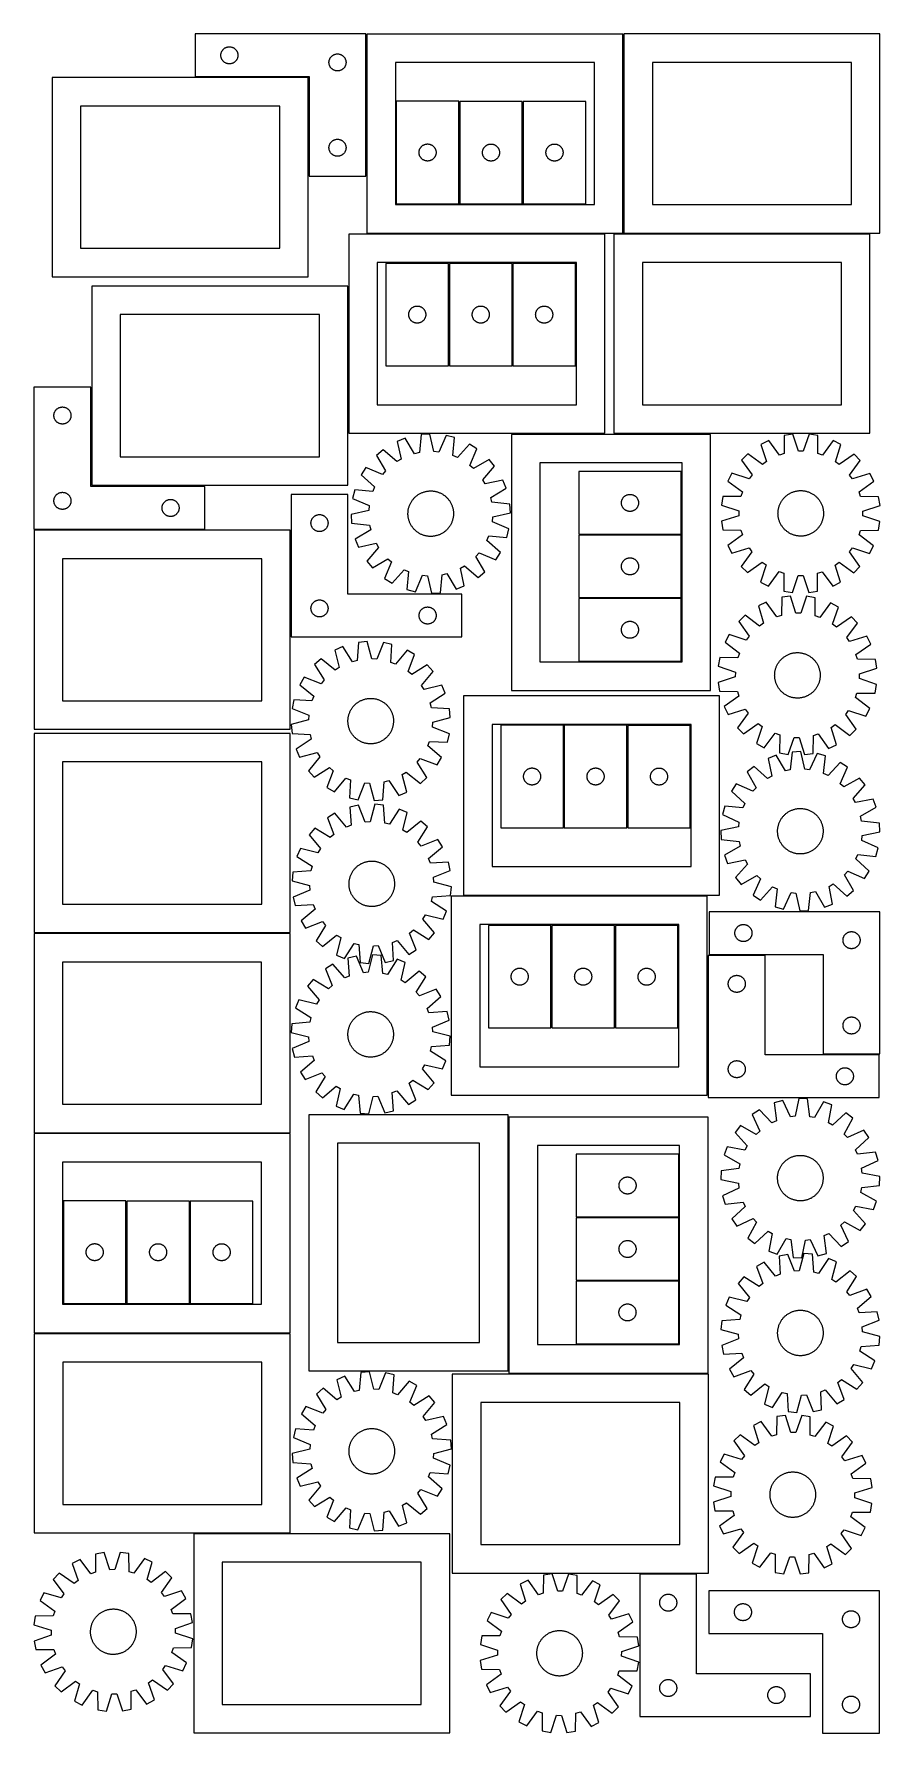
# Model space of a CAD drawing. Header units: millimetres. Extents: x 7 to 1493, y 7 to 2993.
import ezdxf

# ---------------------------------------------------------------- set-up
doc = ezdxf.new("R2010")
doc.units = ezdxf.units.MM
doc.layers.add('CUT', color=7, linetype='CONTINUOUS', true_color=0x000000)

msp = doc.modelspace()

# ---------------------------------------------------------------- linework, layer by layer
at = {"layer": 'CUT'}
for p, q in [((589.964137, 2993.459997), (289.964137, 2993.459997)), ((289.964137, 2993.459997), (289.964137, 2918.459997)), ((589.964137, 2743.459997), (589.964137, 2993.459997)), ((1041.682421, 2993.411634), (591.682421, 2993.411634)), ((591.682421, 2993.411634), (591.682421, 2643.411634)), ((1041.682421, 2643.411634), (1041.682421, 2993.411634)), ((1493.428993, 2993.455867), (1043.428993, 2993.455867)), ((1043.428993, 2993.455867), (1043.428993, 2643.455867)), ((1493.428993, 2643.455867), (1493.428993, 2993.455867)), ((334.984026, 2956.732178), (335.043639, 2957.502311)), ((335.043639, 2957.502311), (335.142819, 2958.268355)), ((335.142819, 2958.268355), (335.281302, 2959.028277)), ((335.281302, 2959.028277), (335.458722, 2959.780063)), ((335.458722, 2959.780063), (335.674607, 2960.521719)), ((335.674607, 2960.521719), (335.928385, 2961.251278)), ((335.928385, 2961.251278), (336.219384, 2961.966805)), ((336.219384, 2961.966805), (336.546831, 2962.666403)), ((336.546831, 2962.666403), (336.909859, 2963.348218)), ((336.909859, 2963.348218), (337.307504, 2964.010439)), ((337.307504, 2964.010439), (337.738712, 2964.651313)), ((337.738712, 2964.651313), (338.20234, 2965.269139)), ((338.20234, 2965.269139), (338.697158, 2965.862278)), ((338.697158, 2965.862278), (339.221855, 2966.429159)), ((339.221855, 2966.429159), (339.775037, 2966.968277)), ((339.775037, 2966.968277), (340.35524, 2967.478203)), ((340.35524, 2967.478203), (340.960923, 2967.957585)), ((340.960923, 2967.957585), (341.590482, 2968.405152)), ((341.590482, 2968.405152), (342.242245, 2968.819716)), ((342.242245, 2968.819716), (342.914486, 2969.200178)), ((342.914486, 2969.200178), (343.605422, 2969.54553)), ((343.605422, 2969.54553), (344.313219, 2969.854856)), ((344.313219, 2969.854856), (345.036002, 2970.127335)), ((345.036002, 2970.127335), (345.771853, 2970.362245)), ((345.771853, 2970.362245), (346.518821, 2970.558962)), ((346.518821, 2970.558962), (347.274926, 2970.716966)), ((347.274926, 2970.716966), (348.038162, 2970.835837)), ((348.038162, 2970.835837), (348.806505, 2970.915259)), ((348.806505, 2970.915259), (349.577919, 2970.955024)), ((349.577919, 2970.955024), (350.350356, 2970.955024)), ((350.350356, 2970.955024), (351.121769, 2970.915259)), ((351.121769, 2970.915259), (351.890113, 2970.835837)), ((351.890113, 2970.835837), (352.653349, 2970.716966)), ((352.653349, 2970.716966), (353.409454, 2970.558962)), ((353.409454, 2970.558962), (354.156422, 2970.362245)), ((354.156422, 2970.362245), (354.892273, 2970.127335)), ((354.892273, 2970.127335), (355.615056, 2969.854856)), ((355.615056, 2969.854856), (356.322853, 2969.54553)), ((356.322853, 2969.54553), (357.013789, 2969.200178)), ((357.013789, 2969.200178), (357.686029, 2968.819716)), ((357.686029, 2968.819716), (358.337793, 2968.405152)), ((358.337793, 2968.405152), (358.967352, 2967.957585)), ((358.967352, 2967.957585), (359.573035, 2967.478203)), ((359.573035, 2967.478203), (360.153237, 2966.968277)), ((360.153237, 2966.968277), (360.70642, 2966.429159)), ((360.70642, 2966.429159), (361.231116, 2965.862278)), ((361.231116, 2965.862278), (361.725935, 2965.269139)), ((361.725935, 2965.269139), (362.189562, 2964.651313)), ((362.189562, 2964.651313), (362.620771, 2964.010439)), ((362.620771, 2964.010439), (363.018416, 2963.348218)), ((363.018416, 2963.348218), (363.381444, 2962.666403)), ((363.381444, 2962.666403), (363.708891, 2961.966805)), ((363.708891, 2961.966805), (363.99989, 2961.251278)), ((363.99989, 2961.251278), (364.253668, 2960.521719)), ((364.253668, 2960.521719), (364.469553, 2959.780063)), ((364.469553, 2959.780063), (364.646973, 2959.028277)), ((364.646973, 2959.028277), (364.785456, 2958.268355)), ((364.785456, 2958.268355), (364.884636, 2957.502311)), ((364.884636, 2957.502311), (364.944249, 2956.732178)), ((533.605422, 2957.04553), (534.313219, 2957.354856)), ((534.313219, 2957.354856), (535.036002, 2957.627335)), ((535.036002, 2957.627335), (535.771853, 2957.862245)), ((535.771853, 2957.862245), (536.518821, 2958.058962)), ((536.518821, 2958.058962), (537.274926, 2958.216966)), ((537.274926, 2958.216966), (538.038162, 2958.335837)), ((538.038162, 2958.335837), (538.806505, 2958.415259)), ((538.806505, 2958.415259), (539.577919, 2958.455024)), ((539.577919, 2958.455024), (540.350356, 2958.455024)), ((540.350356, 2958.455024), (541.121769, 2958.415259)), ((541.121769, 2958.415259), (541.890113, 2958.335837)), ((541.890113, 2958.335837), (542.653349, 2958.216966)), ((542.653349, 2958.216966), (543.409454, 2958.058962)), ((543.409454, 2958.058962), (544.156422, 2957.862245)), ((544.156422, 2957.862245), (544.892273, 2957.627335)), ((544.892273, 2957.627335), (545.615056, 2957.354856)), ((545.615056, 2957.354856), (546.322853, 2957.04553)), ((334.964137, 2955.959997), (334.984026, 2956.732178)), ((334.984026, 2955.187815), (334.964137, 2955.959997)), ((335.043639, 2954.417682), (334.984026, 2955.187815)), ((335.142819, 2953.651638), (335.043639, 2954.417682)), ((335.281302, 2952.891716), (335.142819, 2953.651638)), ((335.458722, 2952.13993), (335.281302, 2952.891716)), ((335.674607, 2951.398274), (335.458722, 2952.13993)), ((335.928385, 2950.668715), (335.674607, 2951.398274)), ((336.219384, 2949.953188), (335.928385, 2950.668715)), ((336.546831, 2949.25359), (336.219384, 2949.953188)), ((336.909859, 2948.571775), (336.546831, 2949.25359)), ((337.307504, 2947.909554), (336.909859, 2948.571775)), ((337.738712, 2947.26868), (337.307504, 2947.909554)), ((338.20234, 2946.650854), (337.738712, 2947.26868)), ((338.697158, 2946.057715), (338.20234, 2946.650854)), ((339.221855, 2945.490834), (338.697158, 2946.057715)), ((339.775037, 2944.951716), (339.221855, 2945.490834)), ((340.35524, 2944.44179), (339.775037, 2944.951716)), ((340.960923, 2943.962408), (340.35524, 2944.44179)), ((341.590482, 2943.514841), (340.960923, 2943.962408)), ((342.242245, 2943.100277), (341.590482, 2943.514841)), ((342.914486, 2942.719815), (342.242245, 2943.100277)), ((343.605422, 2942.374463), (342.914486, 2942.719815)), ((344.313219, 2942.065137), (343.605422, 2942.374463)), ((345.036002, 2941.792658), (344.313219, 2942.065137)), ((345.771853, 2941.557748), (345.036002, 2941.792658)), ((346.518821, 2941.361031), (345.771853, 2941.557748)), ((347.274926, 2941.203027), (346.518821, 2941.361031)), ((348.038162, 2941.084156), (347.274926, 2941.203027)), ((348.806505, 2941.004734), (348.038162, 2941.084156)), ((349.577919, 2940.964969), (348.806505, 2941.004734)), ((350.350356, 2940.964969), (349.577919, 2940.964969)), ((351.121769, 2941.004734), (350.350356, 2940.964969)), ((351.890113, 2941.084156), (351.121769, 2941.004734)), ((352.653349, 2941.203027), (351.890113, 2941.084156)), ((353.409454, 2941.361031), (352.653349, 2941.203027)), ((354.156422, 2941.557748), (353.409454, 2941.361031)), ((354.892273, 2941.792658), (354.156422, 2941.557748)), ((355.615056, 2942.065137), (354.892273, 2941.792658)), ((356.322853, 2942.374463), (355.615056, 2942.065137)), ((357.013789, 2942.719815), (356.322853, 2942.374463)), ((357.686029, 2943.100277), (357.013789, 2942.719815)), ((358.337793, 2943.514841), (357.686029, 2943.100277)), ((358.967352, 2943.962408), (358.337793, 2943.514841)), ((359.573035, 2944.44179), (358.967352, 2943.962408)), ((360.153237, 2944.951716), (359.573035, 2944.44179)), ((360.70642, 2945.490834), (360.153237, 2944.951716)), ((361.231116, 2946.057715), (360.70642, 2945.490834)), ((361.725935, 2946.650854), (361.231116, 2946.057715)), ((362.189562, 2947.26868), (361.725935, 2946.650854)), ((362.620771, 2947.909554), (362.189562, 2947.26868)), ((363.018416, 2948.571775), (362.620771, 2947.909554)), ((363.381444, 2949.25359), (363.018416, 2948.571775)), ((363.708891, 2949.953188), (363.381444, 2949.25359)), ((363.99989, 2950.668715), (363.708891, 2949.953188)), ((364.253668, 2951.398274), (363.99989, 2950.668715)), ((364.469553, 2952.13993), (364.253668, 2951.398274)), ((364.646973, 2952.891716), (364.469553, 2952.13993)), ((364.785456, 2953.651638), (364.646973, 2952.891716)), ((364.884636, 2954.417682), (364.785456, 2953.651638)), ((364.944249, 2955.187815), (364.884636, 2954.417682)), ((364.944249, 2956.732178), (364.964137, 2955.959997)), ((364.964137, 2955.959997), (364.944249, 2955.187815)), ((524.964137, 2943.459997), (524.984026, 2944.232178)), ((524.984026, 2942.687815), (524.964137, 2943.459997)), ((524.984026, 2944.232178), (525.043639, 2945.002311)), ((525.043639, 2941.917682), (524.984026, 2942.687815)), ((525.043639, 2945.002311), (525.142819, 2945.768355)), ((525.142819, 2941.151638), (525.043639, 2941.917682)), ((525.142819, 2945.768355), (525.281302, 2946.528277)), ((525.281302, 2940.391716), (525.142819, 2941.151638)), ((525.281302, 2946.528277), (525.458722, 2947.280063)), ((525.458722, 2939.63993), (525.281302, 2940.391716)), ((525.458722, 2947.280063), (525.674607, 2948.021719)), ((525.674607, 2938.898274), (525.458722, 2939.63993)), ((525.674607, 2948.021719), (525.928385, 2948.751278)), ((525.928385, 2938.168715), (525.674607, 2938.898274)), ((525.928385, 2948.751278), (526.219384, 2949.466805)), ((526.219384, 2937.453188), (525.928385, 2938.168715)), ((526.219384, 2949.466805), (526.546831, 2950.166403)), ((526.546831, 2936.75359), (526.219384, 2937.453188)), ((526.546831, 2950.166403), (526.909859, 2950.848218)), ((526.909859, 2936.071775), (526.546831, 2936.75359)), ((526.909859, 2950.848218), (527.307504, 2951.510439)), ((527.307504, 2935.409554), (526.909859, 2936.071775)), ((527.307504, 2951.510439), (527.738712, 2952.151313)), ((527.738712, 2934.76868), (527.307504, 2935.409554)), ((527.738712, 2952.151313), (528.20234, 2952.769139)), ((528.20234, 2934.150854), (527.738712, 2934.76868)), ((528.20234, 2952.769139), (528.697158, 2953.362278)), ((528.697158, 2933.557715), (528.20234, 2934.150854)), ((528.697158, 2953.362278), (529.221855, 2953.929159)), ((529.221855, 2932.990834), (528.697158, 2933.557715)), ((529.221855, 2953.929159), (529.775037, 2954.468277)), ((529.775037, 2932.451716), (529.221855, 2932.990834)), ((529.775037, 2954.468277), (530.35524, 2954.978203)), ((530.35524, 2931.94179), (529.775037, 2932.451716)), ((530.35524, 2954.978203), (530.960923, 2955.457585)), ((530.960923, 2931.462408), (530.35524, 2931.94179)), ((530.960923, 2955.457585), (531.590482, 2955.905152)), ((531.590482, 2931.014841), (530.960923, 2931.462408)), ((531.590482, 2955.905152), (532.242245, 2956.319716)), ((532.242245, 2930.600277), (531.590482, 2931.014841)), ((532.242245, 2956.319716), (532.914486, 2956.700178)), ((532.914486, 2930.219815), (532.242245, 2930.600277)), ((532.914486, 2956.700178), (533.605422, 2957.04553)), ((533.605422, 2929.874463), (532.914486, 2930.219815)), ((534.313219, 2929.565137), (533.605422, 2929.874463)), ((535.036002, 2929.292658), (534.313219, 2929.565137)), ((535.771853, 2929.057748), (535.036002, 2929.292658)), ((536.518821, 2928.861031), (535.771853, 2929.057748)), ((537.274926, 2928.703027), (536.518821, 2928.861031)), ((538.038162, 2928.584156), (537.274926, 2928.703027)), ((538.806505, 2928.504734), (538.038162, 2928.584156)), ((539.577919, 2928.464969), (538.806505, 2928.504734)), ((540.350356, 2928.464969), (539.577919, 2928.464969)), ((541.121769, 2928.504734), (540.350356, 2928.464969)), ((541.890113, 2928.584156), (541.121769, 2928.504734)), ((542.653349, 2928.703027), (541.890113, 2928.584156)), ((543.409454, 2928.861031), (542.653349, 2928.703027)), ((544.156422, 2929.057748), (543.409454, 2928.861031)), ((544.892273, 2929.292658), (544.156422, 2929.057748)), ((545.615056, 2929.565137), (544.892273, 2929.292658)), ((546.322853, 2929.874463), (545.615056, 2929.565137)), ((546.322853, 2957.04553), (547.013789, 2956.700178)), ((547.013789, 2930.219815), (546.322853, 2929.874463)), ((547.013789, 2956.700178), (547.686029, 2956.319716)), ((547.686029, 2930.600277), (547.013789, 2930.219815)), ((547.686029, 2956.319716), (548.337793, 2955.905152)), ((548.337793, 2931.014841), (547.686029, 2930.600277)), ((548.337793, 2955.905152), (548.967352, 2955.457585)), ((548.967352, 2931.462408), (548.337793, 2931.014841)), ((548.967352, 2955.457585), (549.573035, 2954.978203)), ((549.573035, 2931.94179), (548.967352, 2931.462408)), ((549.573035, 2954.978203), (550.153237, 2954.468277)), ((550.153237, 2932.451716), (549.573035, 2931.94179)), ((550.153237, 2954.468277), (550.70642, 2953.929159)), ((550.70642, 2932.990834), (550.153237, 2932.451716)), ((550.70642, 2953.929159), (551.231116, 2953.362278)), ((551.231116, 2933.557715), (550.70642, 2932.990834)), ((551.231116, 2953.362278), (551.725935, 2952.769139)), ((551.725935, 2934.150854), (551.231116, 2933.557715)), ((551.725935, 2952.769139), (552.189562, 2952.151313)), ((552.189562, 2934.76868), (551.725935, 2934.150854)), ((552.189562, 2952.151313), (552.620771, 2951.510439)), ((552.620771, 2935.409554), (552.189562, 2934.76868)), ((552.620771, 2951.510439), (553.018416, 2950.848218)), ((553.018416, 2936.071775), (552.620771, 2935.409554)), ((553.018416, 2950.848218), (553.381444, 2950.166403)), ((553.381444, 2936.75359), (553.018416, 2936.071775)), ((553.381444, 2950.166403), (553.708891, 2949.466805)), ((553.708891, 2937.453188), (553.381444, 2936.75359)), ((553.708891, 2949.466805), (553.99989, 2948.751278)), ((553.99989, 2938.168715), (553.708891, 2937.453188)), ((553.99989, 2948.751278), (554.253668, 2948.021719)), ((554.253668, 2938.898274), (553.99989, 2938.168715)), ((554.253668, 2948.021719), (554.469553, 2947.280063)), ((554.469553, 2939.63993), (554.253668, 2938.898274)), ((554.469553, 2947.280063), (554.646973, 2946.528277)), ((554.646973, 2940.391716), (554.469553, 2939.63993)), ((554.646973, 2946.528277), (554.785456, 2945.768355)), ((554.785456, 2941.151638), (554.646973, 2940.391716)), ((554.785456, 2945.768355), (554.884636, 2945.002311)), ((554.884636, 2941.917682), (554.785456, 2941.151638)), ((554.884636, 2945.002311), (554.944249, 2944.232178)), ((554.944249, 2942.687815), (554.884636, 2941.917682)), ((554.944249, 2944.232178), (554.964137, 2943.459997)), ((554.964137, 2943.459997), (554.944249, 2942.687815)), ((991.682421, 2943.411634), (641.682421, 2943.411634)), ((641.682421, 2943.411634), (641.682421, 2693.411634)), ((991.682421, 2693.411634), (991.682421, 2943.411634)), ((1443.428993, 2943.455867), (1093.428993, 2943.455867)), ((1093.428993, 2943.455867), (1093.428993, 2693.455867)), ((1443.428993, 2693.455867), (1443.428993, 2943.455867)), ((488.426704, 2916.764704), (38.426704, 2916.764704)), ((38.426704, 2916.764704), (38.426704, 2566.764704)), ((289.964137, 2918.459997), (489.964137, 2918.459997)), ((488.426704, 2566.764704), (488.426704, 2916.764704)), ((489.964137, 2918.459997), (489.964137, 2743.459997)), ((753.254949, 2875.08606), (643.254949, 2875.08606)), ((643.254949, 2875.08606), (643.254949, 2695.08606)), ((753.254949, 2695.08606), (753.254949, 2875.08606)), ((864.775, 2874.982361), (754.775, 2874.982361)), ((754.775, 2874.982361), (754.775, 2694.982361)), ((864.775, 2694.982361), (864.775, 2874.982361)), ((866.377183, 2874.987592), (866.377183, 2694.987592)), ((976.377183, 2874.987592), (866.377183, 2874.987592)), ((976.377183, 2694.987592), (976.377183, 2874.987592)), ((438.426704, 2866.764704), (88.426704, 2866.764704)), ((88.426704, 2866.764704), (88.426704, 2616.764704)), ((438.426704, 2616.764704), (438.426704, 2866.764704)), ((535.036002, 2807.627335), (535.771853, 2807.862245)), ((535.771853, 2807.862245), (536.518821, 2808.058962)), ((536.518821, 2808.058962), (537.274926, 2808.216966)), ((537.274926, 2808.216966), (538.038162, 2808.335837)), ((538.038162, 2808.335837), (538.806505, 2808.415259)), ((538.806505, 2808.415259), (539.577919, 2808.455024)), ((539.577919, 2808.455024), (540.350356, 2808.455024)), ((540.350356, 2808.455024), (541.121769, 2808.415259)), ((541.121769, 2808.415259), (541.890113, 2808.335837)), ((541.890113, 2808.335837), (542.653349, 2808.216966)), ((542.653349, 2808.216966), (543.409454, 2808.058962)), ((543.409454, 2808.058962), (544.156422, 2807.862245)), ((544.156422, 2807.862245), (544.892273, 2807.627335)), ((524.964137, 2793.459997), (524.984026, 2794.232178)), ((524.984026, 2792.687815), (524.964137, 2793.459997)), ((524.984026, 2794.232178), (525.043639, 2795.002311)), ((525.043639, 2791.917682), (524.984026, 2792.687815)), ((525.043639, 2795.002311), (525.142819, 2795.768355)), ((525.142819, 2791.151638), (525.043639, 2791.917682)), ((525.142819, 2795.768355), (525.281302, 2796.528277)), ((525.281302, 2790.391716), (525.142819, 2791.151638)), ((525.281302, 2796.528277), (525.458722, 2797.280063)), ((525.458722, 2789.63993), (525.281302, 2790.391716)), ((525.458722, 2797.280063), (525.674607, 2798.021719)), ((525.674607, 2788.898274), (525.458722, 2789.63993)), ((525.674607, 2798.021719), (525.928385, 2798.751278)), ((525.928385, 2788.168715), (525.674607, 2788.898274)), ((525.928385, 2798.751278), (526.219384, 2799.466805)), ((526.219384, 2787.453188), (525.928385, 2788.168715)), ((526.219384, 2799.466805), (526.546831, 2800.166403)), ((526.546831, 2786.75359), (526.219384, 2787.453188)), ((526.546831, 2800.166403), (526.909859, 2800.848218)), ((526.909859, 2786.071775), (526.546831, 2786.75359)), ((526.909859, 2800.848218), (527.307504, 2801.510439)), ((527.307504, 2785.409554), (526.909859, 2786.071775)), ((527.307504, 2801.510439), (527.738712, 2802.151313)), ((527.738712, 2784.76868), (527.307504, 2785.409554)), ((527.738712, 2802.151313), (528.20234, 2802.769139)), ((528.20234, 2784.150854), (527.738712, 2784.76868)), ((528.20234, 2802.769139), (528.697158, 2803.362278)), ((528.697158, 2783.557715), (528.20234, 2784.150854)), ((528.697158, 2803.362278), (529.221855, 2803.929159)), ((529.221855, 2782.990834), (528.697158, 2783.557715)), ((529.221855, 2803.929159), (529.775037, 2804.468277)), ((529.775037, 2782.451716), (529.221855, 2782.990834)), ((529.775037, 2804.468277), (530.35524, 2804.978203)), ((530.35524, 2781.94179), (529.775037, 2782.451716)), ((530.35524, 2804.978203), (530.960923, 2805.457585)), ((530.960923, 2781.462408), (530.35524, 2781.94179)), ((530.960923, 2805.457585), (531.590482, 2805.905152)), ((531.590482, 2781.014841), (530.960923, 2781.462408)), ((531.590482, 2805.905152), (532.242245, 2806.319716)), ((532.242245, 2780.600277), (531.590482, 2781.014841)), ((532.242245, 2806.319716), (532.914486, 2806.700178)), ((532.914486, 2780.219815), (532.242245, 2780.600277)), ((532.914486, 2806.700178), (533.605422, 2807.04553)), ((533.605422, 2779.874463), (532.914486, 2780.219815)), ((533.605422, 2807.04553), (534.313219, 2807.354856)), ((534.313219, 2779.565137), (533.605422, 2779.874463)), ((534.313219, 2807.354856), (535.036002, 2807.627335)), ((535.036002, 2779.292658), (534.313219, 2779.565137)), ((535.771853, 2779.057748), (535.036002, 2779.292658)), ((536.518821, 2778.861031), (535.771853, 2779.057748)), ((537.274926, 2778.703027), (536.518821, 2778.861031)), ((538.038162, 2778.584156), (537.274926, 2778.703027)), ((538.806505, 2778.504734), (538.038162, 2778.584156)), ((539.577919, 2778.464969), (538.806505, 2778.504734)), ((540.350356, 2778.464969), (539.577919, 2778.464969)), ((541.121769, 2778.504734), (540.350356, 2778.464969)), ((541.890113, 2778.584156), (541.121769, 2778.504734)), ((542.653349, 2778.703027), (541.890113, 2778.584156)), ((543.409454, 2778.861031), (542.653349, 2778.703027)), ((544.156422, 2779.057748), (543.409454, 2778.861031)), ((544.892273, 2779.292658), (544.156422, 2779.057748)), ((544.892273, 2807.627335), (545.615056, 2807.354856)), ((545.615056, 2779.565137), (544.892273, 2779.292658)), ((545.615056, 2807.354856), (546.322853, 2807.04553)), ((546.322853, 2779.874463), (545.615056, 2779.565137)), ((546.322853, 2807.04553), (547.013789, 2806.700178)), ((547.013789, 2780.219815), (546.322853, 2779.874463)), ((547.013789, 2806.700178), (547.686029, 2806.319716)), ((547.686029, 2780.600277), (547.013789, 2780.219815)), ((547.686029, 2806.319716), (548.337793, 2805.905152)), ((548.337793, 2781.014841), (547.686029, 2780.600277)), ((548.337793, 2805.905152), (548.967352, 2805.457585)), ((548.967352, 2781.462408), (548.337793, 2781.014841)), ((548.967352, 2805.457585), (549.573035, 2804.978203)), ((549.573035, 2781.94179), (548.967352, 2781.462408)), ((549.573035, 2804.978203), (550.153237, 2804.468277)), ((550.153237, 2782.451716), (549.573035, 2781.94179)), ((550.153237, 2804.468277), (550.70642, 2803.929159)), ((550.70642, 2782.990834), (550.153237, 2782.451716)), ((550.70642, 2803.929159), (551.231116, 2803.362278)), ((551.231116, 2783.557715), (550.70642, 2782.990834)), ((551.231116, 2803.362278), (551.725935, 2802.769139)), ((551.725935, 2784.150854), (551.231116, 2783.557715)), ((551.725935, 2802.769139), (552.189562, 2802.151313)), ((552.189562, 2784.76868), (551.725935, 2784.150854)), ((552.189562, 2802.151313), (552.620771, 2801.510439)), ((552.620771, 2785.409554), (552.189562, 2784.76868)), ((552.620771, 2801.510439), (553.018416, 2800.848218)), ((553.018416, 2786.071775), (552.620771, 2785.409554)), ((553.018416, 2800.848218), (553.381444, 2800.166403)), ((553.381444, 2786.75359), (553.018416, 2786.071775)), ((553.381444, 2800.166403), (553.708891, 2799.466805)), ((553.708891, 2787.453188), (553.381444, 2786.75359)), ((553.708891, 2799.466805), (553.99989, 2798.751278)), ((553.99989, 2788.168715), (553.708891, 2787.453188)), ((553.99989, 2798.751278), (554.253668, 2798.021719)), ((554.253668, 2788.898274), (553.99989, 2788.168715)), ((554.253668, 2798.021719), (554.469553, 2797.280063)), ((554.469553, 2789.63993), (554.253668, 2788.898274)), ((554.469553, 2797.280063), (554.646973, 2796.528277)), ((554.646973, 2790.391716), (554.469553, 2789.63993)), ((554.646973, 2796.528277), (554.785456, 2795.768355)), ((554.785456, 2791.151638), (554.646973, 2790.391716)), ((554.785456, 2795.768355), (554.884636, 2795.002311)), ((554.884636, 2791.917682), (554.785456, 2791.151638)), ((554.884636, 2795.002311), (554.944249, 2794.232178)), ((554.944249, 2792.687815), (554.884636, 2791.917682)), ((554.944249, 2794.232178), (554.964137, 2793.459997)), ((554.964137, 2793.459997), (554.944249, 2792.687815)), ((683.259922, 2785.472278), (683.299687, 2786.243692)), ((683.259922, 2784.699841), (683.259922, 2785.472278)), ((683.299687, 2783.928428), (683.259922, 2784.699841)), ((683.299687, 2786.243692), (683.379109, 2787.012035)), ((683.379109, 2783.160084), (683.299687, 2783.928428)), ((683.379109, 2787.012035), (683.49798, 2787.775271)), ((683.49798, 2782.396848), (683.379109, 2783.160084)), ((683.49798, 2787.775271), (683.655984, 2788.531376)), ((683.655984, 2781.640744), (683.49798, 2782.396848)), ((683.655984, 2788.531376), (683.852701, 2789.278344)), ((683.852701, 2780.893775), (683.655984, 2781.640744)), ((683.852701, 2789.278344), (684.087611, 2790.014195)), ((684.087611, 2780.157924), (683.852701, 2780.893775)), ((684.087611, 2790.014195), (684.36009, 2790.736978)), ((684.36009, 2779.435141), (684.087611, 2780.157924)), ((684.36009, 2790.736978), (684.669416, 2791.444776)), ((684.669416, 2778.727344), (684.36009, 2779.435141)), ((684.669416, 2791.444776), (685.014767, 2792.135711)), ((685.014767, 2778.036409), (684.669416, 2778.727344)), ((685.014767, 2792.135711), (685.39523, 2792.807952)), ((685.39523, 2777.364168), (685.014767, 2778.036409)), ((685.39523, 2792.807952), (685.809794, 2793.459716)), ((685.809794, 2793.459716), (686.257361, 2794.089274)), ((686.257361, 2794.089274), (686.736743, 2794.694957)), ((686.736743, 2794.694957), (687.246669, 2795.27516)), ((687.246669, 2795.27516), (687.785787, 2795.828343)), ((687.785787, 2795.828343), (688.352668, 2796.353039)), ((688.352668, 2796.353039), (688.945807, 2796.847857)), ((688.945807, 2796.847857), (689.563633, 2797.311485)), ((689.563633, 2797.311485), (690.204507, 2797.742693)), ((690.204507, 2797.742693), (690.866728, 2798.140338)), ((690.866728, 2798.140338), (691.548543, 2798.503366)), ((691.548543, 2798.503366), (692.248141, 2798.830813)), ((692.248141, 2798.830813), (692.963668, 2799.121812)), ((692.963668, 2799.121812), (693.693227, 2799.37559)), ((693.693227, 2799.37559), (694.434883, 2799.591476)), ((694.434883, 2799.591476), (695.186668, 2799.768895)), ((695.186668, 2799.768895), (695.946591, 2799.907378)), ((695.946591, 2799.907378), (696.712635, 2800.006558)), ((696.712635, 2800.006558), (697.482768, 2800.066171)), ((697.482768, 2800.066171), (698.254949, 2800.08606)), ((698.254949, 2800.08606), (699.027131, 2800.066171)), ((699.027131, 2800.066171), (699.797264, 2800.006558)), ((699.797264, 2800.006558), (700.563308, 2799.907378)), ((700.563308, 2799.907378), (701.32323, 2799.768895)), ((701.32323, 2799.768895), (702.075016, 2799.591476)), ((702.075016, 2799.591476), (702.816672, 2799.37559)), ((702.816672, 2799.37559), (703.546231, 2799.121812)), ((703.546231, 2799.121812), (704.261758, 2798.830813)), ((704.261758, 2798.830813), (704.961356, 2798.503366)), ((704.961356, 2798.503366), (705.64317, 2798.140338)), ((705.64317, 2798.140338), (706.305392, 2797.742693)), ((706.305392, 2797.742693), (706.946266, 2797.311485)), ((706.946266, 2797.311485), (707.564092, 2796.847857)), ((707.564092, 2796.847857), (708.157231, 2796.353039)), ((708.157231, 2796.353039), (708.724112, 2795.828343)), ((708.724112, 2795.828343), (709.26323, 2795.27516)), ((709.26323, 2795.27516), (709.773156, 2794.694957)), ((709.773156, 2794.694957), (710.252538, 2794.089274)), ((710.252538, 2794.089274), (710.700105, 2793.459716)), ((710.700105, 2793.459716), (711.114669, 2792.807952)), ((711.114669, 2792.807952), (711.495131, 2792.135711)), ((711.495131, 2778.036409), (711.114669, 2777.364168)), ((711.495131, 2792.135711), (711.840483, 2791.444776)), ((711.840483, 2778.727344), (711.495131, 2778.036409)), ((711.840483, 2791.444776), (712.149809, 2790.736978)), ((712.149809, 2779.435141), (711.840483, 2778.727344)), ((712.149809, 2790.736978), (712.422288, 2790.014195)), ((712.422288, 2780.157924), (712.149809, 2779.435141)), ((712.422288, 2790.014195), (712.657198, 2789.278344)), ((712.657198, 2780.893775), (712.422288, 2780.157924)), ((712.657198, 2789.278344), (712.853915, 2788.531376)), ((712.853915, 2781.640744), (712.657198, 2780.893775)), ((712.853915, 2788.531376), (713.011919, 2787.775271)), ((713.011919, 2782.396848), (712.853915, 2781.640744)), ((713.011919, 2787.775271), (713.13079, 2787.012035)), ((713.13079, 2783.160084), (713.011919, 2782.396848)), ((713.13079, 2787.012035), (713.210212, 2786.243692)), ((713.210212, 2783.928428), (713.13079, 2783.160084)), ((713.210212, 2786.243692), (713.249976, 2785.472278)), ((713.249976, 2784.699841), (713.210212, 2783.928428)), ((713.249976, 2785.472278), (713.249976, 2784.699841)), ((794.779972, 2785.36858), (794.819737, 2786.139993)), ((794.779972, 2784.596142), (794.779972, 2785.36858)), ((794.819737, 2783.824729), (794.779972, 2784.596142)), ((794.819737, 2786.139993), (794.899159, 2786.908336)), ((794.899159, 2783.056386), (794.819737, 2783.824729)), ((794.899159, 2786.908336), (795.01803, 2787.671572)), ((795.01803, 2782.29315), (794.899159, 2783.056386)), ((795.01803, 2787.671572), (795.176034, 2788.427677)), ((795.176034, 2781.537045), (795.01803, 2782.29315)), ((795.176034, 2788.427677), (795.372751, 2789.174645)), ((795.372751, 2780.790076), (795.176034, 2781.537045)), ((795.372751, 2789.174645), (795.607661, 2789.910497)), ((795.607661, 2780.054225), (795.372751, 2780.790076)), ((795.607661, 2789.910497), (795.88014, 2790.633279)), ((795.88014, 2779.331443), (795.607661, 2780.054225)), ((795.88014, 2790.633279), (796.189466, 2791.341077)), ((796.189466, 2778.623645), (795.88014, 2779.331443)), ((796.189466, 2791.341077), (796.534818, 2792.032012)), ((796.534818, 2777.93271), (796.189466, 2778.623645)), ((796.534818, 2792.032012), (796.91528, 2792.704253)), ((796.91528, 2777.260469), (796.534818, 2777.93271)), ((796.91528, 2792.704253), (797.329844, 2793.356017)), ((797.329844, 2793.356017), (797.777411, 2793.985575)), ((797.777411, 2793.985575), (798.256793, 2794.591259)), ((798.256793, 2794.591259), (798.766719, 2795.171461)), ((798.766719, 2795.171461), (799.305837, 2795.724644)), ((799.305837, 2795.724644), (799.872718, 2796.24934)), ((799.872718, 2796.24934), (800.465857, 2796.744158)), ((800.465857, 2796.744158), (801.083683, 2797.207786)), ((801.083683, 2797.207786), (801.724557, 2797.638994)), ((801.724557, 2797.638994), (802.386778, 2798.03664)), ((802.386778, 2798.03664), (803.068593, 2798.399667)), ((803.068593, 2798.399667), (803.768191, 2798.727115)), ((803.768191, 2798.727115), (804.483718, 2799.018113)), ((804.483718, 2799.018113), (805.213277, 2799.271892)), ((805.213277, 2799.271892), (805.954933, 2799.487777)), ((805.954933, 2799.487777), (806.706719, 2799.665196)), ((806.706719, 2799.665196), (807.466641, 2799.803679)), ((807.466641, 2799.803679), (808.232685, 2799.902859)), ((808.232685, 2799.902859), (809.002818, 2799.962472)), ((809.002818, 2799.962472), (809.775, 2799.982361)), ((809.775, 2799.982361), (810.547181, 2799.962472)), ((810.547181, 2799.962472), (811.317314, 2799.902859)), ((811.317314, 2799.902859), (812.083358, 2799.803679)), ((812.083358, 2799.803679), (812.843281, 2799.665196)), ((812.843281, 2799.665196), (813.595066, 2799.487777)), ((813.595066, 2799.487777), (814.336722, 2799.271892)), ((814.336722, 2799.271892), (815.066281, 2799.018113)), ((815.066281, 2799.018113), (815.781808, 2798.727115)), ((815.781808, 2798.727115), (816.481406, 2798.399667)), ((816.481406, 2798.399667), (817.163221, 2798.03664)), ((817.163221, 2798.03664), (817.825442, 2797.638994)), ((817.825442, 2797.638994), (818.466316, 2797.207786)), ((818.466316, 2797.207786), (819.084142, 2796.744158)), ((819.084142, 2796.744158), (819.677281, 2796.24934)), ((819.677281, 2796.24934), (820.244162, 2795.724644)), ((820.244162, 2795.724644), (820.78328, 2795.171461)), ((820.78328, 2795.171461), (821.293206, 2794.591259)), ((821.293206, 2794.591259), (821.772588, 2793.985575)), ((821.772588, 2793.985575), (822.220155, 2793.356017)), ((822.220155, 2793.356017), (822.634719, 2792.704253)), ((822.634719, 2792.704253), (823.015181, 2792.032012)), ((823.015181, 2777.93271), (822.634719, 2777.260469)), ((823.015181, 2792.032012), (823.360533, 2791.341077)), ((823.360533, 2778.623645), (823.015181, 2777.93271)), ((823.360533, 2791.341077), (823.669859, 2790.633279)), ((823.669859, 2779.331443), (823.360533, 2778.623645)), ((823.669859, 2790.633279), (823.942338, 2789.910497)), ((823.942338, 2780.054225), (823.669859, 2779.331443)), ((823.942338, 2789.910497), (824.177248, 2789.174645)), ((824.177248, 2780.790076), (823.942338, 2780.054225)), ((824.177248, 2789.174645), (824.373965, 2788.427677)), ((824.373965, 2781.537045), (824.177248, 2780.790076)), ((824.373965, 2788.427677), (824.531969, 2787.671572)), ((824.531969, 2782.29315), (824.373965, 2781.537045)), ((824.531969, 2787.671572), (824.65084, 2786.908336)), ((824.65084, 2783.056386), (824.531969, 2782.29315)), ((824.65084, 2786.908336), (824.730262, 2786.139993)), ((824.730262, 2783.824729), (824.65084, 2783.056386)), ((824.730262, 2786.139993), (824.770027, 2785.36858)), ((824.770027, 2784.596142), (824.730262, 2783.824729)), ((824.770027, 2785.36858), (824.770027, 2784.596142)), ((906.382156, 2785.37381), (906.42192, 2786.145224)), ((906.382156, 2784.601373), (906.382156, 2785.37381)), ((906.42192, 2783.82996), (906.382156, 2784.601373)), ((906.42192, 2786.145224), (906.501343, 2786.913567)), ((906.501343, 2783.061616), (906.42192, 2783.82996)), ((906.501343, 2786.913567), (906.620213, 2787.676803)), ((906.620213, 2782.29838), (906.501343, 2783.061616)), ((906.620213, 2787.676803), (906.778217, 2788.432908)), ((906.778217, 2781.542276), (906.620213, 2782.29838)), ((906.778217, 2788.432908), (906.974935, 2789.179876)), ((906.974935, 2780.795307), (906.778217, 2781.542276)), ((906.974935, 2789.179876), (907.209844, 2789.915727)), ((907.209844, 2780.059456), (906.974935, 2780.795307)), ((907.209844, 2789.915727), (907.482323, 2790.63851)), ((907.482323, 2779.336673), (907.209844, 2780.059456)), ((907.482323, 2790.63851), (907.791649, 2791.346308)), ((907.791649, 2778.628876), (907.482323, 2779.336673)), ((907.791649, 2791.346308), (908.137001, 2792.037243)), ((908.137001, 2777.937941), (907.791649, 2778.628876)), ((908.137001, 2792.037243), (908.517463, 2792.709484)), ((908.517463, 2777.2657), (908.137001, 2777.937941)), ((908.517463, 2792.709484), (908.932027, 2793.361248)), ((908.932027, 2793.361248), (909.379594, 2793.990806)), ((909.379594, 2793.990806), (909.858976, 2794.596489)), ((909.858976, 2794.596489), (910.368902, 2795.176692)), ((910.368902, 2795.176692), (910.90802, 2795.729874)), ((910.90802, 2795.729874), (911.474901, 2796.254571)), ((911.474901, 2796.254571), (912.06804, 2796.749389)), ((912.06804, 2796.749389), (912.685866, 2797.213017)), ((912.685866, 2797.213017), (913.32674, 2797.644225)), ((913.32674, 2797.644225), (913.988962, 2798.04187)), ((913.988962, 2798.04187), (914.670776, 2798.404898)), ((914.670776, 2798.404898), (915.370374, 2798.732345)), ((915.370374, 2798.732345), (916.085901, 2799.023344)), ((916.085901, 2799.023344), (916.81546, 2799.277122)), ((916.81546, 2799.277122), (917.557116, 2799.493008)), ((917.557116, 2799.493008), (918.308902, 2799.670427)), ((918.308902, 2799.670427), (919.068824, 2799.80891)), ((919.068824, 2799.80891), (919.834868, 2799.90809)), ((919.834868, 2799.90809), (920.605001, 2799.967703)), ((920.605001, 2799.967703), (921.377183, 2799.987592)), ((921.377183, 2799.987592), (922.149364, 2799.967703)), ((922.149364, 2799.967703), (922.919498, 2799.90809)), ((922.919498, 2799.90809), (923.685541, 2799.80891)), ((923.685541, 2799.80891), (924.445464, 2799.670427)), ((924.445464, 2799.670427), (925.197249, 2799.493008)), ((925.197249, 2799.493008), (925.938905, 2799.277122)), ((925.938905, 2799.277122), (926.668464, 2799.023344)), ((926.668464, 2799.023344), (927.383991, 2798.732345)), ((927.383991, 2798.732345), (928.08359, 2798.404898)), ((928.08359, 2798.404898), (928.765404, 2798.04187)), ((928.765404, 2798.04187), (929.427626, 2797.644225)), ((929.427626, 2797.644225), (930.068499, 2797.213017)), ((930.068499, 2797.213017), (930.686325, 2796.749389)), ((930.686325, 2796.749389), (931.279464, 2796.254571)), ((931.279464, 2796.254571), (931.846345, 2795.729874)), ((931.846345, 2795.729874), (932.385463, 2795.176692)), ((932.385463, 2795.176692), (932.895389, 2794.596489)), ((932.895389, 2794.596489), (933.374771, 2793.990806)), ((933.374771, 2793.990806), (933.822338, 2793.361248)), ((933.822338, 2793.361248), (934.236902, 2792.709484)), ((934.236902, 2792.709484), (934.617365, 2792.037243)), ((934.617365, 2777.937941), (934.236902, 2777.2657)), ((934.617365, 2792.037243), (934.962717, 2791.346308)), ((934.962717, 2778.628876), (934.617365, 2777.937941)), ((934.962717, 2791.346308), (935.272042, 2790.63851)), ((935.272042, 2779.336673), (934.962717, 2778.628876)), ((935.272042, 2790.63851), (935.544521, 2789.915727)), ((935.544521, 2780.059456), (935.272042, 2779.336673)), ((935.544521, 2789.915727), (935.779431, 2789.179876)), ((935.779431, 2780.795307), (935.544521, 2780.059456)), ((935.779431, 2789.179876), (935.976148, 2788.432908)), ((935.976148, 2781.542276), (935.779431, 2780.795307)), ((935.976148, 2788.432908), (936.134152, 2787.676803)), ((936.134152, 2782.29838), (935.976148, 2781.542276)), ((936.134152, 2787.676803), (936.253023, 2786.913567)), ((936.253023, 2783.061616), (936.134152, 2782.29838)), ((936.253023, 2786.913567), (936.332446, 2786.145224)), ((936.332446, 2783.82996), (936.253023, 2783.061616)), ((936.332446, 2786.145224), (936.37221, 2785.37381)), ((936.37221, 2784.601373), (936.332446, 2783.82996)), ((936.37221, 2785.37381), (936.37221, 2784.601373)), ((685.809794, 2776.712404), (685.39523, 2777.364168)), ((686.257361, 2776.082845), (685.809794, 2776.712404)), ((686.736743, 2775.477162), (686.257361, 2776.082845)), ((687.246669, 2774.89696), (686.736743, 2775.477162)), ((687.785787, 2774.343777), (687.246669, 2774.89696)), ((688.352668, 2773.819081), (687.785787, 2774.343777)), ((688.945807, 2773.324263), (688.352668, 2773.819081)), ((689.563633, 2772.860635), (688.945807, 2773.324263)), ((690.204507, 2772.429426), (689.563633, 2772.860635)), ((690.866728, 2772.031781), (690.204507, 2772.429426)), ((691.548543, 2771.668753), (690.866728, 2772.031781)), ((692.248141, 2771.341306), (691.548543, 2771.668753)), ((692.963668, 2771.050307), (692.248141, 2771.341306)), ((693.693227, 2770.796529), (692.963668, 2771.050307)), ((694.434883, 2770.580644), (693.693227, 2770.796529)), ((695.186668, 2770.403224), (694.434883, 2770.580644)), ((695.946591, 2770.264741), (695.186668, 2770.403224)), ((696.712635, 2770.165562), (695.946591, 2770.264741)), ((697.482768, 2770.105948), (696.712635, 2770.165562)), ((698.254949, 2770.08606), (697.482768, 2770.105948)), ((699.027131, 2770.105948), (698.254949, 2770.08606)), ((699.797264, 2770.165562), (699.027131, 2770.105948)), ((700.563308, 2770.264741), (699.797264, 2770.165562)), ((701.32323, 2770.403224), (700.563308, 2770.264741)), ((702.075016, 2770.580644), (701.32323, 2770.403224)), ((702.816672, 2770.796529), (702.075016, 2770.580644)), ((703.546231, 2771.050307), (702.816672, 2770.796529)), ((704.261758, 2771.341306), (703.546231, 2771.050307)), ((704.961356, 2771.668753), (704.261758, 2771.341306)), ((705.64317, 2772.031781), (704.961356, 2771.668753)), ((706.305392, 2772.429426), (705.64317, 2772.031781)), ((706.946266, 2772.860635), (706.305392, 2772.429426)), ((707.564092, 2773.324263), (706.946266, 2772.860635)), ((708.157231, 2773.819081), (707.564092, 2773.324263)), ((708.724112, 2774.343777), (708.157231, 2773.819081)), ((709.26323, 2774.89696), (708.724112, 2774.343777)), ((709.773156, 2775.477162), (709.26323, 2774.89696)), ((710.252538, 2776.082845), (709.773156, 2775.477162)), ((710.700105, 2776.712404), (710.252538, 2776.082845)), ((711.114669, 2777.364168), (710.700105, 2776.712404)), ((797.329844, 2776.608705), (796.91528, 2777.260469)), ((797.777411, 2775.979147), (797.329844, 2776.608705)), ((798.256793, 2775.373463), (797.777411, 2775.979147)), ((798.766719, 2774.793261), (798.256793, 2775.373463)), ((799.305837, 2774.240078), (798.766719, 2774.793261)), ((799.872718, 2773.715382), (799.305837, 2774.240078)), ((800.465857, 2773.220564), (799.872718, 2773.715382)), ((801.083683, 2772.756936), (800.465857, 2773.220564)), ((801.724557, 2772.325728), (801.083683, 2772.756936)), ((802.386778, 2771.928082), (801.724557, 2772.325728)), ((803.068593, 2771.565055), (802.386778, 2771.928082)), ((803.768191, 2771.237607), (803.068593, 2771.565055)), ((804.483718, 2770.946609), (803.768191, 2771.237607)), ((805.213277, 2770.69283), (804.483718, 2770.946609)), ((805.954933, 2770.476945), (805.213277, 2770.69283)), ((806.706719, 2770.299526), (805.954933, 2770.476945)), ((807.466641, 2770.161043), (806.706719, 2770.299526)), ((808.232685, 2770.061863), (807.466641, 2770.161043)), ((809.002818, 2770.00225), (808.232685, 2770.061863)), ((809.775, 2769.982361), (809.002818, 2770.00225)), ((810.547181, 2770.00225), (809.775, 2769.982361)), ((811.317314, 2770.061863), (810.547181, 2770.00225)), ((812.083358, 2770.161043), (811.317314, 2770.061863)), ((812.843281, 2770.299526), (812.083358, 2770.161043)), ((813.595066, 2770.476945), (812.843281, 2770.299526)), ((814.336722, 2770.69283), (813.595066, 2770.476945)), ((815.066281, 2770.946609), (814.336722, 2770.69283)), ((815.781808, 2771.237607), (815.066281, 2770.946609)), ((816.481406, 2771.565055), (815.781808, 2771.237607)), ((817.163221, 2771.928082), (816.481406, 2771.565055)), ((817.825442, 2772.325728), (817.163221, 2771.928082)), ((818.466316, 2772.756936), (817.825442, 2772.325728)), ((819.084142, 2773.220564), (818.466316, 2772.756936)), ((819.677281, 2773.715382), (819.084142, 2773.220564)), ((820.244162, 2774.240078), (819.677281, 2773.715382)), ((820.78328, 2774.793261), (820.244162, 2774.240078)), ((821.293206, 2775.373463), (820.78328, 2774.793261)), ((821.772588, 2775.979147), (821.293206, 2775.373463)), ((822.220155, 2776.608705), (821.772588, 2775.979147)), ((822.634719, 2777.260469), (822.220155, 2776.608705)), ((908.932027, 2776.613936), (908.517463, 2777.2657)), ((909.379594, 2775.984377), (908.932027, 2776.613936)), ((909.858976, 2775.378694), (909.379594, 2775.984377)), ((910.368902, 2774.798492), (909.858976, 2775.378694)), ((910.90802, 2774.245309), (910.368902, 2774.798492)), ((911.474901, 2773.720613), (910.90802, 2774.245309)), ((912.06804, 2773.225795), (911.474901, 2773.720613)), ((912.685866, 2772.762167), (912.06804, 2773.225795)), ((913.32674, 2772.330958), (912.685866, 2772.762167)), ((913.988962, 2771.933313), (913.32674, 2772.330958)), ((914.670776, 2771.570285), (913.988962, 2771.933313)), ((915.370374, 2771.242838), (914.670776, 2771.570285)), ((916.085901, 2770.951839), (915.370374, 2771.242838)), ((916.81546, 2770.698061), (916.085901, 2770.951839)), ((917.557116, 2770.482176), (916.81546, 2770.698061)), ((918.308902, 2770.304756), (917.557116, 2770.482176)), ((919.068824, 2770.166273), (918.308902, 2770.304756)), ((919.834868, 2770.067094), (919.068824, 2770.166273)), ((920.605001, 2770.00748), (919.834868, 2770.067094)), ((921.377183, 2769.987592), (920.605001, 2770.00748)), ((922.149364, 2770.00748), (921.377183, 2769.987592)), ((922.919498, 2770.067094), (922.149364, 2770.00748)), ((923.685541, 2770.166273), (922.919498, 2770.067094)), ((924.445464, 2770.304756), (923.685541, 2770.166273)), ((925.197249, 2770.482176), (924.445464, 2770.304756)), ((925.938905, 2770.698061), (925.197249, 2770.482176)), ((926.668464, 2770.951839), (925.938905, 2770.698061)), ((927.383991, 2771.242838), (926.668464, 2770.951839)), ((928.08359, 2771.570285), (927.383991, 2771.242838)), ((928.765404, 2771.933313), (928.08359, 2771.570285)), ((929.427626, 2772.330958), (928.765404, 2771.933313)), ((930.068499, 2772.762167), (929.427626, 2772.330958)), ((930.686325, 2773.225795), (930.068499, 2772.762167)), ((931.279464, 2773.720613), (930.686325, 2773.225795)), ((931.846345, 2774.245309), (931.279464, 2773.720613)), ((932.385463, 2774.798492), (931.846345, 2774.245309)), ((932.895389, 2775.378694), (932.385463, 2774.798492)), ((933.374771, 2775.984377), (932.895389, 2775.378694)), ((933.822338, 2776.613936), (933.374771, 2775.984377)), ((934.236902, 2777.2657), (933.822338, 2776.613936)), ((489.964137, 2743.459997), (589.964137, 2743.459997)), ((641.682421, 2693.411634), (991.682421, 2693.411634)), ((643.254949, 2695.08606), (753.254949, 2695.08606)), ((754.775, 2694.982361), (864.775, 2694.982361)), ((866.377183, 2694.987592), (976.377183, 2694.987592)), ((1093.428993, 2693.455867), (1443.428993, 2693.455867)), ((1009.822334, 2641.745661), (559.822334, 2641.745661)), ((559.822334, 2641.745661), (559.822334, 2291.745661)), ((591.682421, 2643.411634), (1041.682421, 2643.411634)), ((1009.822334, 2291.745661), (1009.822334, 2641.745661)), ((1475.855323, 2641.682917), (1025.855323, 2641.682917)), ((1025.855323, 2641.682917), (1025.855323, 2291.682917)), ((1043.428993, 2643.455867), (1493.428993, 2643.455867)), ((1475.855323, 2291.682917), (1475.855323, 2641.682917)), ((88.426704, 2616.764704), (438.426704, 2616.764704)), ((959.822334, 2591.745661), (609.822334, 2591.745661)), ((609.822334, 2591.745661), (609.822334, 2341.745661)), ((735.127572, 2590.169704), (625.127572, 2590.169704)), ((625.127572, 2590.169704), (625.127572, 2410.169704)), ((735.127572, 2410.169704), (735.127572, 2590.169704)), ((736.729755, 2590.174935), (736.729755, 2410.174935)), ((846.729755, 2590.174935), (736.729755, 2590.174935)), ((846.729755, 2410.174935), (846.729755, 2590.174935)), ((848.249805, 2590.071236), (848.249805, 2410.071236)), ((958.249805, 2590.071236), (848.249805, 2590.071236)), ((958.249805, 2410.071236), (958.249805, 2590.071236)), ((959.822334, 2341.745661), (959.822334, 2591.745661)), ((1425.855323, 2591.682917), (1075.855323, 2591.682917)), ((1075.855323, 2591.682917), (1075.855323, 2341.682917)), ((1425.855323, 2341.682917), (1425.855323, 2591.682917)), ((38.426704, 2566.764704), (488.426704, 2566.764704)), ((558.139757, 2550.11598), (108.139757, 2550.11598)), ((108.139757, 2550.11598), (108.139757, 2200.11598)), ((558.139757, 2200.11598), (558.139757, 2550.11598)), ((667.682417, 2508.54336), (668.129983, 2509.172918)), ((668.129983, 2509.172918), (668.609365, 2509.778602)), ((668.609365, 2509.778602), (669.119291, 2510.358804)), ((669.119291, 2510.358804), (669.658409, 2510.911987)), ((669.658409, 2510.911987), (670.22529, 2511.436683)), ((670.22529, 2511.436683), (670.81843, 2511.931501)), ((670.81843, 2511.931501), (671.436255, 2512.395129)), ((671.436255, 2512.395129), (672.077129, 2512.826337)), ((672.077129, 2512.826337), (672.739351, 2513.223983)), ((672.739351, 2513.223983), (673.421165, 2513.58701)), ((673.421165, 2513.58701), (674.120763, 2513.914457)), ((674.120763, 2513.914457), (674.83629, 2514.205456)), ((674.83629, 2514.205456), (675.565849, 2514.459235)), ((675.565849, 2514.459235), (676.307505, 2514.67512)), ((676.307505, 2514.67512), (677.059291, 2514.852539)), ((677.059291, 2514.852539), (677.819213, 2514.991022)), ((677.819213, 2514.991022), (678.585257, 2515.090202)), ((678.585257, 2515.090202), (679.35539, 2515.149815)), ((679.35539, 2515.149815), (680.127572, 2515.169704)), ((680.127572, 2515.169704), (680.899753, 2515.149815)), ((680.899753, 2515.149815), (681.669887, 2515.090202)), ((681.669887, 2515.090202), (682.43593, 2514.991022)), ((682.43593, 2514.991022), (683.195853, 2514.852539)), ((683.195853, 2514.852539), (683.947639, 2514.67512)), ((683.947639, 2514.67512), (684.689294, 2514.459235)), ((684.689294, 2514.459235), (685.418853, 2514.205456)), ((685.418853, 2514.205456), (686.13438, 2513.914457)), ((686.13438, 2513.914457), (686.833979, 2513.58701)), ((686.833979, 2513.58701), (687.515793, 2513.223983)), ((687.515793, 2513.223983), (688.178015, 2512.826337)), ((688.178015, 2512.826337), (688.818888, 2512.395129)), ((688.818888, 2512.395129), (689.436714, 2511.931501)), ((689.436714, 2511.931501), (690.029854, 2511.436683)), ((690.029854, 2511.436683), (690.596734, 2510.911987)), ((690.596734, 2510.911987), (691.135852, 2510.358804)), ((691.135852, 2510.358804), (691.645778, 2509.778602)), ((691.645778, 2509.778602), (692.12516, 2509.172918)), ((692.12516, 2509.172918), (692.572727, 2508.54336)), ((779.2846, 2508.54859), (779.732166, 2509.178149)), ((779.732166, 2509.178149), (780.211548, 2509.783832)), ((780.211548, 2509.783832), (780.721474, 2510.364035)), ((780.721474, 2510.364035), (781.260593, 2510.917217)), ((781.260593, 2510.917217), (781.827473, 2511.441914)), ((781.827473, 2511.441914), (782.420613, 2511.936732)), ((782.420613, 2511.936732), (783.038438, 2512.40036)), ((783.038438, 2512.40036), (783.679312, 2512.831568)), ((783.679312, 2512.831568), (784.341534, 2513.229213)), ((784.341534, 2513.229213), (785.023348, 2513.592241)), ((785.023348, 2513.592241), (785.722946, 2513.919688)), ((785.722946, 2513.919688), (786.438474, 2514.210687)), ((786.438474, 2514.210687), (787.168032, 2514.464465)), ((787.168032, 2514.464465), (787.909688, 2514.68035)), ((787.909688, 2514.68035), (788.661474, 2514.85777)), ((788.661474, 2514.85777), (789.421396, 2514.996253)), ((789.421396, 2514.996253), (790.18744, 2515.095433)), ((790.18744, 2515.095433), (790.957574, 2515.155046)), ((790.957574, 2515.155046), (791.729755, 2515.174935)), ((791.729755, 2515.174935), (792.501936, 2515.155046)), ((792.501936, 2515.155046), (793.27207, 2515.095433)), ((793.27207, 2515.095433), (794.038114, 2514.996253)), ((794.038114, 2514.996253), (794.798036, 2514.85777)), ((794.798036, 2514.85777), (795.549822, 2514.68035)), ((795.549822, 2514.68035), (796.291477, 2514.464465)), ((796.291477, 2514.464465), (797.021036, 2514.210687)), ((797.021036, 2514.210687), (797.736563, 2513.919688)), ((797.736563, 2513.919688), (798.436162, 2513.592241)), ((798.436162, 2513.592241), (799.117976, 2513.229213)), ((799.117976, 2513.229213), (799.780198, 2512.831568)), ((799.780198, 2512.831568), (800.421071, 2512.40036)), ((800.421071, 2512.40036), (801.038897, 2511.936732)), ((801.038897, 2511.936732), (801.632037, 2511.441914)), ((801.632037, 2511.441914), (802.198917, 2510.917217)), ((802.198917, 2510.917217), (802.738035, 2510.364035)), ((802.738035, 2510.364035), (803.247962, 2509.783832)), ((803.247962, 2509.783832), (803.727344, 2509.178149)), ((803.727344, 2509.178149), (804.17491, 2508.54859)), ((890.80465, 2508.444892), (891.252216, 2509.07445)), ((891.252216, 2509.07445), (891.731598, 2509.680134)), ((891.731598, 2509.680134), (892.241524, 2510.260336)), ((892.241524, 2510.260336), (892.780643, 2510.813519)), ((892.780643, 2510.813519), (893.347523, 2511.338215)), ((893.347523, 2511.338215), (893.940663, 2511.833033)), ((893.940663, 2511.833033), (894.558488, 2512.296661)), ((894.558488, 2512.296661), (895.199362, 2512.727869)), ((895.199362, 2512.727869), (895.861584, 2513.125514)), ((895.861584, 2513.125514), (896.543398, 2513.488542)), ((896.543398, 2513.488542), (897.242996, 2513.815989)), ((897.242996, 2513.815989), (897.958524, 2514.106988)), ((897.958524, 2514.106988), (898.688082, 2514.360767)), ((898.688082, 2514.360767), (899.429738, 2514.576652)), ((899.429738, 2514.576652), (900.181524, 2514.754071)), ((900.181524, 2514.754071), (900.941446, 2514.892554)), ((900.941446, 2514.892554), (901.70749, 2514.991734)), ((901.70749, 2514.991734), (902.477624, 2515.051347)), ((902.477624, 2515.051347), (903.249805, 2515.071236)), ((903.249805, 2515.071236), (904.021986, 2515.051347)), ((904.021986, 2515.051347), (904.79212, 2514.991734)), ((904.79212, 2514.991734), (905.558164, 2514.892554)), ((905.558164, 2514.892554), (906.318086, 2514.754071)), ((906.318086, 2514.754071), (907.069872, 2514.576652)), ((907.069872, 2514.576652), (907.811527, 2514.360767)), ((907.811527, 2514.360767), (908.541086, 2514.106988)), ((908.541086, 2514.106988), (909.256613, 2513.815989)), ((909.256613, 2513.815989), (909.956212, 2513.488542)), ((909.956212, 2513.488542), (910.638026, 2513.125514)), ((910.638026, 2513.125514), (911.300248, 2512.727869)), ((911.300248, 2512.727869), (911.941121, 2512.296661)), ((911.941121, 2512.296661), (912.558947, 2511.833033)), ((912.558947, 2511.833033), (913.152087, 2511.338215)), ((913.152087, 2511.338215), (913.718967, 2510.813519)), ((913.718967, 2510.813519), (914.258085, 2510.260336)), ((914.258085, 2510.260336), (914.768012, 2509.680134)), ((914.768012, 2509.680134), (915.247394, 2509.07445)), ((915.247394, 2509.07445), (915.69496, 2508.444892)), ((508.139757, 2500.11598), (158.139757, 2500.11598)), ((158.139757, 2500.11598), (158.139757, 2250.11598)), ((508.139757, 2250.11598), (508.139757, 2500.11598)), ((665.132545, 2500.555923), (665.172309, 2501.327336)), ((665.132545, 2499.783485), (665.132545, 2500.555923)), ((665.172309, 2499.012072), (665.132545, 2499.783485)), ((665.172309, 2501.327336), (665.251732, 2502.095679)), ((665.251732, 2498.243729), (665.172309, 2499.012072)), ((665.251732, 2502.095679), (665.370602, 2502.858915)), ((665.370602, 2497.480493), (665.251732, 2498.243729)), ((665.370602, 2502.858915), (665.528606, 2503.61502)), ((665.528606, 2496.724388), (665.370602, 2497.480493)), ((665.528606, 2503.61502), (665.725324, 2504.361988)), ((665.725324, 2495.977419), (665.528606, 2496.724388)), ((665.725324, 2504.361988), (665.960233, 2505.09784)), ((665.960233, 2495.241568), (665.725324, 2495.977419)), ((665.960233, 2505.09784), (666.232712, 2505.820622)), ((666.232712, 2494.518785), (665.960233, 2495.241568)), ((666.232712, 2505.820622), (666.542038, 2506.52842)), ((666.542038, 2493.810988), (666.232712, 2494.518785)), ((666.542038, 2506.52842), (666.88739, 2507.219355)), ((666.88739, 2493.120053), (666.542038, 2493.810988)), ((666.88739, 2507.219355), (667.267852, 2507.891596)), ((667.267852, 2492.447812), (666.88739, 2493.120053)), ((667.267852, 2507.891596), (667.682417, 2508.54336)), ((667.682417, 2491.796048), (667.267852, 2492.447812)), ((668.129983, 2491.16649), (667.682417, 2491.796048)), ((668.609365, 2490.560806), (668.129983, 2491.16649)), ((669.119291, 2489.980604), (668.609365, 2490.560806)), ((669.658409, 2489.427421), (669.119291, 2489.980604)), ((670.22529, 2488.902725), (669.658409, 2489.427421)), ((670.81843, 2488.407907), (670.22529, 2488.902725)), ((671.436255, 2487.944279), (670.81843, 2488.407907)), ((672.077129, 2487.51307), (671.436255, 2487.944279)), ((672.739351, 2487.115425), (672.077129, 2487.51307)), ((673.421165, 2486.752398), (672.739351, 2487.115425)), ((674.120763, 2486.42495), (673.421165, 2486.752398)), ((674.83629, 2486.133952), (674.120763, 2486.42495)), ((675.565849, 2485.880173), (674.83629, 2486.133952)), ((676.307505, 2485.664288), (675.565849, 2485.880173)), ((677.059291, 2485.486869), (676.307505, 2485.664288)), ((677.819213, 2485.348385), (677.059291, 2485.486869)), ((678.585257, 2485.249206), (677.819213, 2485.348385)), ((679.35539, 2485.189593), (678.585257, 2485.249206)), ((680.127572, 2485.169704), (679.35539, 2485.189593)), ((680.899753, 2485.189593), (680.127572, 2485.169704)), ((681.669887, 2485.249206), (680.899753, 2485.189593)), ((682.43593, 2485.348385), (681.669887, 2485.249206)), ((683.195853, 2485.486869), (682.43593, 2485.348385)), ((683.947639, 2485.664288), (683.195853, 2485.486869)), ((684.689294, 2485.880173), (683.947639, 2485.664288)), ((685.418853, 2486.133952), (684.689294, 2485.880173)), ((686.13438, 2486.42495), (685.418853, 2486.133952)), ((686.833979, 2486.752398), (686.13438, 2486.42495)), ((687.515793, 2487.115425), (686.833979, 2486.752398)), ((688.178015, 2487.51307), (687.515793, 2487.115425)), ((688.818888, 2487.944279), (688.178015, 2487.51307)), ((689.436714, 2488.407907), (688.818888, 2487.944279)), ((690.029854, 2488.902725), (689.436714, 2488.407907)), ((690.596734, 2489.427421), (690.029854, 2488.902725)), ((691.135852, 2489.980604), (690.596734, 2489.427421)), ((691.645778, 2490.560806), (691.135852, 2489.980604)), ((692.12516, 2491.16649), (691.645778, 2490.560806)), ((692.572727, 2491.796048), (692.12516, 2491.16649)), ((692.572727, 2508.54336), (692.987291, 2507.891596)), ((692.987291, 2492.447812), (692.572727, 2491.796048)), ((692.987291, 2507.891596), (693.367754, 2507.219355)), ((693.367754, 2493.120053), (692.987291, 2492.447812)), ((693.367754, 2507.219355), (693.713106, 2506.52842)), ((693.713106, 2493.810988), (693.367754, 2493.120053)), ((693.713106, 2506.52842), (694.022431, 2505.820622)), ((694.022431, 2494.518785), (693.713106, 2493.810988)), ((694.022431, 2505.820622), (694.29491, 2505.09784)), ((694.29491, 2495.241568), (694.022431, 2494.518785)), ((694.29491, 2505.09784), (694.52982, 2504.361988)), ((694.52982, 2495.977419), (694.29491, 2495.241568)), ((694.52982, 2504.361988), (694.726537, 2503.61502)), ((694.726537, 2496.724388), (694.52982, 2495.977419)), ((694.726537, 2503.61502), (694.884541, 2502.858915)), ((694.884541, 2497.480493), (694.726537, 2496.724388)), ((694.884541, 2502.858915), (695.003412, 2502.095679)), ((695.003412, 2498.243729), (694.884541, 2497.480493)), ((695.003412, 2502.095679), (695.082835, 2501.327336)), ((695.082835, 2499.012072), (695.003412, 2498.243729)), ((695.082835, 2501.327336), (695.122599, 2500.555923)), ((695.122599, 2499.783485), (695.082835, 2499.012072)), ((695.122599, 2500.555923), (695.122599, 2499.783485)), ((776.734728, 2500.561153), (776.774492, 2501.332567)), ((776.734728, 2499.788716), (776.734728, 2500.561153)), ((776.774492, 2499.017303), (776.734728, 2499.788716)), ((776.774492, 2501.332567), (776.853915, 2502.10091)), ((776.853915, 2498.248959), (776.774492, 2499.017303)), ((776.853915, 2502.10091), (776.972786, 2502.864146)), ((776.972786, 2497.485723), (776.853915, 2498.248959)), ((776.972786, 2502.864146), (777.130789, 2503.620251)), ((777.130789, 2496.729618), (776.972786, 2497.485723)), ((777.130789, 2503.620251), (777.327507, 2504.367219)), ((777.327507, 2495.98265), (777.130789, 2496.729618)), ((777.327507, 2504.367219), (777.562416, 2505.10307)), ((777.562416, 2495.246799), (777.327507, 2495.98265)), ((777.562416, 2505.10307), (777.834895, 2505.825853)), ((777.834895, 2494.524016), (777.562416, 2495.246799)), ((777.834895, 2505.825853), (778.144221, 2506.53365)), ((778.144221, 2493.816219), (777.834895, 2494.524016)), ((778.144221, 2506.53365), (778.489573, 2507.224586)), ((778.489573, 2493.125283), (778.144221, 2493.816219)), ((778.489573, 2507.224586), (778.870035, 2507.896827)), ((778.870035, 2492.453043), (778.489573, 2493.125283)), ((778.870035, 2507.896827), (779.2846, 2508.54859)), ((779.2846, 2491.801279), (778.870035, 2492.453043)), ((779.732166, 2491.17172), (779.2846, 2491.801279)), ((780.211548, 2490.566037), (779.732166, 2491.17172)), ((780.721474, 2489.985835), (780.211548, 2490.566037)), ((781.260593, 2489.432652), (780.721474, 2489.985835)), ((781.827473, 2488.907956), (781.260593, 2489.432652)), ((782.420613, 2488.413137), (781.827473, 2488.907956)), ((783.038438, 2487.94951), (782.420613, 2488.413137)), ((783.679312, 2487.518301), (783.038438, 2487.94951)), ((784.341534, 2487.120656), (783.679312, 2487.518301)), ((785.023348, 2486.757628), (784.341534, 2487.120656)), ((785.722946, 2486.430181), (785.023348, 2486.757628)), ((786.438474, 2486.139182), (785.722946, 2486.430181)), ((787.168032, 2485.885404), (786.438474, 2486.139182)), ((787.909688, 2485.669519), (787.168032, 2485.885404)), ((788.661474, 2485.492099), (787.909688, 2485.669519)), ((789.421396, 2485.353616), (788.661474, 2485.492099)), ((790.18744, 2485.254436), (789.421396, 2485.353616)), ((790.957574, 2485.194823), (790.18744, 2485.254436)), ((791.729755, 2485.174935), (790.957574, 2485.194823)), ((792.501936, 2485.194823), (791.729755, 2485.174935)), ((793.27207, 2485.254436), (792.501936, 2485.194823)), ((794.038114, 2485.353616), (793.27207, 2485.254436)), ((794.798036, 2485.492099), (794.038114, 2485.353616)), ((795.549822, 2485.669519), (794.798036, 2485.492099)), ((796.291477, 2485.885404), (795.549822, 2485.669519)), ((797.021036, 2486.139182), (796.291477, 2485.885404)), ((797.736563, 2486.430181), (797.021036, 2486.139182)), ((798.436162, 2486.757628), (797.736563, 2486.430181)), ((799.117976, 2487.120656), (798.436162, 2486.757628)), ((799.780198, 2487.518301), (799.117976, 2487.120656)), ((800.421071, 2487.94951), (799.780198, 2487.518301)), ((801.038897, 2488.413137), (800.421071, 2487.94951)), ((801.632037, 2488.907956), (801.038897, 2488.413137)), ((802.198917, 2489.432652), (801.632037, 2488.907956)), ((802.738035, 2489.985835), (802.198917, 2489.432652)), ((803.247962, 2490.566037), (802.738035, 2489.985835)), ((803.727344, 2491.17172), (803.247962, 2490.566037)), ((804.17491, 2491.801279), (803.727344, 2491.17172)), ((804.17491, 2508.54859), (804.589474, 2507.896827)), ((804.589474, 2492.453043), (804.17491, 2491.801279)), ((804.589474, 2507.896827), (804.969937, 2507.224586)), ((804.969937, 2493.125283), (804.589474, 2492.453043)), ((804.969937, 2507.224586), (805.315289, 2506.53365)), ((805.315289, 2493.816219), (804.969937, 2493.125283)), ((805.315289, 2506.53365), (805.624614, 2505.825853)), ((805.624614, 2494.524016), (805.315289, 2493.816219)), ((805.624614, 2505.825853), (805.897093, 2505.10307)), ((805.897093, 2495.246799), (805.624614, 2494.524016)), ((805.897093, 2505.10307), (806.132003, 2504.367219)), ((806.132003, 2495.98265), (805.897093, 2495.246799)), ((806.132003, 2504.367219), (806.32872, 2503.620251)), ((806.32872, 2496.729618), (806.132003, 2495.98265)), ((806.32872, 2503.620251), (806.486724, 2502.864146)), ((806.486724, 2497.485723), (806.32872, 2496.729618)), ((806.486724, 2502.864146), (806.605595, 2502.10091)), ((806.605595, 2498.248959), (806.486724, 2497.485723)), ((806.605595, 2502.10091), (806.685018, 2501.332567)), ((806.685018, 2499.017303), (806.605595, 2498.248959)), ((806.685018, 2501.332567), (806.724782, 2500.561153)), ((806.724782, 2499.788716), (806.685018, 2499.017303)), ((806.724782, 2500.561153), (806.724782, 2499.788716)), ((888.254778, 2500.457455), (888.294542, 2501.228868)), ((888.254778, 2499.685017), (888.254778, 2500.457455)), ((888.294542, 2498.913604), (888.254778, 2499.685017)), ((888.294542, 2501.228868), (888.373965, 2501.997211)), ((888.373965, 2498.145261), (888.294542, 2498.913604)), ((888.373965, 2501.997211), (888.492836, 2502.760447)), ((888.492836, 2497.382024), (888.373965, 2498.145261)), ((888.492836, 2502.760447), (888.650839, 2503.516552)), ((888.650839, 2496.62592), (888.492836, 2497.382024)), ((888.650839, 2503.516552), (888.847557, 2504.26352)), ((888.847557, 2495.878951), (888.650839, 2496.62592)), ((888.847557, 2504.26352), (889.082466, 2504.999372)), ((889.082466, 2495.1431), (888.847557, 2495.878951)), ((889.082466, 2504.999372), (889.354945, 2505.722154)), ((889.354945, 2494.420317), (889.082466, 2495.1431)), ((889.354945, 2505.722154), (889.664271, 2506.429952)), ((889.664271, 2493.71252), (889.354945, 2494.420317)), ((889.664271, 2506.429952), (890.009623, 2507.120887)), ((890.009623, 2493.021585), (889.664271, 2493.71252)), ((890.009623, 2507.120887), (890.390085, 2507.793128)), ((890.390085, 2492.349344), (890.009623, 2493.021585)), ((890.390085, 2507.793128), (890.80465, 2508.444892)), ((890.80465, 2491.69758), (890.390085, 2492.349344)), ((891.252216, 2491.068022), (890.80465, 2491.69758)), ((891.731598, 2490.462338), (891.252216, 2491.068022)), ((892.241524, 2489.882136), (891.731598, 2490.462338)), ((892.780643, 2489.328953), (892.241524, 2489.882136)), ((893.347523, 2488.804257), (892.780643, 2489.328953)), ((893.940663, 2488.309439), (893.347523, 2488.804257)), ((894.558488, 2487.845811), (893.940663, 2488.309439)), ((895.199362, 2487.414602), (894.558488, 2487.845811)), ((895.861584, 2487.016957), (895.199362, 2487.414602)), ((896.543398, 2486.65393), (895.861584, 2487.016957)), ((897.242996, 2486.326482), (896.543398, 2486.65393)), ((897.958524, 2486.035484), (897.242996, 2486.326482)), ((898.688082, 2485.781705), (897.958524, 2486.035484)), ((899.429738, 2485.56582), (898.688082, 2485.781705)), ((900.181524, 2485.388401), (899.429738, 2485.56582)), ((900.941446, 2485.249917), (900.181524, 2485.388401)), ((901.70749, 2485.150738), (900.941446, 2485.249917)), ((902.477624, 2485.091125), (901.70749, 2485.150738)), ((903.249805, 2485.071236), (902.477624, 2485.091125)), ((904.021986, 2485.091125), (903.249805, 2485.071236)), ((904.79212, 2485.150738), (904.021986, 2485.091125)), ((905.558164, 2485.249917), (904.79212, 2485.150738)), ((906.318086, 2485.388401), (905.558164, 2485.249917)), ((907.069872, 2485.56582), (906.318086, 2485.388401)), ((907.811527, 2485.781705), (907.069872, 2485.56582)), ((908.541086, 2486.035484), (907.811527, 2485.781705)), ((909.256613, 2486.326482), (908.541086, 2486.035484)), ((909.956212, 2486.65393), (909.256613, 2486.326482)), ((910.638026, 2487.016957), (909.956212, 2486.65393)), ((911.300248, 2487.414602), (910.638026, 2487.016957)), ((911.941121, 2487.845811), (911.300248, 2487.414602)), ((912.558947, 2488.309439), (911.941121, 2487.845811)), ((913.152087, 2488.804257), (912.558947, 2488.309439)), ((913.718967, 2489.328953), (913.152087, 2488.804257)), ((914.258085, 2489.882136), (913.718967, 2489.328953)), ((914.768012, 2490.462338), (914.258085, 2489.882136)), ((915.247394, 2491.068022), (914.768012, 2490.462338)), ((915.69496, 2491.69758), (915.247394, 2491.068022)), ((915.69496, 2508.444892), (916.109524, 2507.793128)), ((916.109524, 2492.349344), (915.69496, 2491.69758)), ((916.109524, 2507.793128), (916.489987, 2507.120887)), ((916.489987, 2493.021585), (916.109524, 2492.349344)), ((916.489987, 2507.120887), (916.835339, 2506.429952)), ((916.835339, 2493.71252), (916.489987, 2493.021585)), ((916.835339, 2506.429952), (917.144664, 2505.722154)), ((917.144664, 2494.420317), (916.835339, 2493.71252)), ((917.144664, 2505.722154), (917.417143, 2504.999372)), ((917.417143, 2495.1431), (917.144664, 2494.420317)), ((917.417143, 2504.999372), (917.652053, 2504.26352)), ((917.652053, 2495.878951), (917.417143, 2495.1431)), ((917.652053, 2504.26352), (917.848771, 2503.516552)), ((917.848771, 2496.62592), (917.652053, 2495.878951)), ((917.848771, 2503.516552), (918.006774, 2502.760447)), ((918.006774, 2497.382024), (917.848771, 2496.62592)), ((918.006774, 2502.760447), (918.125645, 2501.997211)), ((918.125645, 2498.145261), (918.006774, 2497.382024)), ((918.125645, 2501.997211), (918.205068, 2501.228868)), ((918.205068, 2498.913604), (918.125645, 2498.145261)), ((918.205068, 2501.228868), (918.244832, 2500.457455)), ((918.244832, 2499.685017), (918.205068, 2498.913604)), ((918.244832, 2500.457455), (918.244832, 2499.685017)), ((625.127572, 2410.169704), (735.127572, 2410.169704)), ((736.729755, 2410.174935), (846.729755, 2410.174935)), ((848.249805, 2410.071236), (958.249805, 2410.071236)), ((106.546357, 2372.690459), (6.546357, 2372.690459)), ((6.546357, 2372.690459), (6.546357, 2122.690459)), ((106.546357, 2197.690459), (106.546357, 2372.690459)), ((43.129051, 2329.396866), (43.492078, 2330.07868)), ((43.492078, 2330.07868), (43.889723, 2330.740902)), ((43.889723, 2330.740902), (44.320932, 2331.381776)), ((44.320932, 2331.381776), (44.78456, 2331.999602)), ((44.78456, 2331.999602), (45.279378, 2332.592741)), ((45.279378, 2332.592741), (45.804074, 2333.159622)), ((45.804074, 2333.159622), (46.357257, 2333.69874)), ((46.357257, 2333.69874), (46.937459, 2334.208666)), ((46.937459, 2334.208666), (47.543143, 2334.688048)), ((47.543143, 2334.688048), (48.172701, 2335.135615)), ((48.172701, 2335.135615), (48.824465, 2335.550179)), ((48.824465, 2335.550179), (49.496706, 2335.930641)), ((49.496706, 2335.930641), (50.187641, 2336.275993)), ((50.187641, 2336.275993), (50.895438, 2336.585319)), ((50.895438, 2336.585319), (51.618221, 2336.857798)), ((51.618221, 2336.857798), (52.354072, 2337.092707)), ((52.354072, 2337.092707), (53.101041, 2337.289425)), ((53.101041, 2337.289425), (53.857146, 2337.447429)), ((53.857146, 2337.447429), (54.620382, 2337.566299)), ((54.620382, 2337.566299), (55.388725, 2337.645722)), ((55.388725, 2337.645722), (56.160138, 2337.685486)), ((56.160138, 2337.685486), (56.932576, 2337.685486)), ((56.932576, 2337.685486), (57.703989, 2337.645722)), ((57.703989, 2337.645722), (58.472332, 2337.566299)), ((58.472332, 2337.566299), (59.235568, 2337.447429)), ((59.235568, 2337.447429), (59.991673, 2337.289425)), ((59.991673, 2337.289425), (60.738641, 2337.092707)), ((60.738641, 2337.092707), (61.474493, 2336.857798)), ((61.474493, 2336.857798), (62.197275, 2336.585319)), ((62.197275, 2336.585319), (62.905073, 2336.275993)), ((62.905073, 2336.275993), (63.596008, 2335.930641)), ((63.596008, 2335.930641), (64.268249, 2335.550179)), ((64.268249, 2335.550179), (64.920013, 2335.135615)), ((64.920013, 2335.135615), (65.549571, 2334.688048)), ((65.549571, 2334.688048), (66.155255, 2334.208666)), ((66.155255, 2334.208666), (66.735457, 2333.69874)), ((66.735457, 2333.69874), (67.28864, 2333.159622)), ((67.28864, 2333.159622), (67.813336, 2332.592741)), ((67.813336, 2332.592741), (68.308154, 2331.999602)), ((68.308154, 2331.999602), (68.771782, 2331.381776)), ((68.771782, 2331.381776), (69.20299, 2330.740902)), ((69.20299, 2330.740902), (69.600636, 2330.07868)), ((69.600636, 2330.07868), (69.963663, 2329.396866)), ((609.822334, 2341.745661), (959.822334, 2341.745661)), ((1075.855323, 2341.682917), (1425.855323, 2341.682917)), ((41.546357, 2322.690459), (41.566246, 2323.462641)), ((41.566246, 2321.918278), (41.546357, 2322.690459)), ((41.566246, 2323.462641), (41.625859, 2324.232774)), ((41.625859, 2321.148144), (41.566246, 2321.918278)), ((41.625859, 2324.232774), (41.725038, 2324.998818)), ((41.725038, 2320.382101), (41.625859, 2321.148144)), ((41.725038, 2324.998818), (41.863522, 2325.75874)), ((41.863522, 2319.622178), (41.725038, 2320.382101)), ((41.863522, 2325.75874), (42.040941, 2326.510526)), ((42.040941, 2318.870393), (41.863522, 2319.622178)), ((42.040941, 2326.510526), (42.256826, 2327.252182)), ((42.256826, 2318.128737), (42.040941, 2318.870393)), ((42.256826, 2327.252182), (42.510605, 2327.981741)), ((42.510605, 2317.399178), (42.256826, 2318.128737)), ((42.510605, 2327.981741), (42.801603, 2328.697268)), ((42.801603, 2316.683651), (42.510605, 2317.399178)), ((42.801603, 2328.697268), (43.129051, 2329.396866)), ((43.129051, 2315.984052), (42.801603, 2316.683651)), ((43.492078, 2315.302238), (43.129051, 2315.984052)), ((43.889723, 2314.640016), (43.492078, 2315.302238)), ((44.320932, 2313.999143), (43.889723, 2314.640016)), ((44.78456, 2313.381317), (44.320932, 2313.999143)), ((45.279378, 2312.788178), (44.78456, 2313.381317)), ((45.804074, 2312.221297), (45.279378, 2312.788178)), ((46.357257, 2311.682179), (45.804074, 2312.221297)), ((46.937459, 2311.172253), (46.357257, 2311.682179)), ((47.543143, 2310.692871), (46.937459, 2311.172253)), ((48.172701, 2310.245304), (47.543143, 2310.692871)), ((48.824465, 2309.83074), (48.172701, 2310.245304)), ((49.496706, 2309.450277), (48.824465, 2309.83074)), ((50.187641, 2309.104925), (49.496706, 2309.450277)), ((50.895438, 2308.7956), (50.187641, 2309.104925)), ((51.618221, 2308.523121), (50.895438, 2308.7956)), ((52.354072, 2308.288211), (51.618221, 2308.523121)), ((53.101041, 2308.091494), (52.354072, 2308.288211)), ((53.857146, 2307.93349), (53.101041, 2308.091494)), ((54.620382, 2307.814619), (53.857146, 2307.93349)), ((55.388725, 2307.735196), (54.620382, 2307.814619)), ((56.160138, 2307.695432), (55.388725, 2307.735196)), ((56.932576, 2307.695432), (56.160138, 2307.695432)), ((57.703989, 2307.735196), (56.932576, 2307.695432)), ((58.472332, 2307.814619), (57.703989, 2307.735196)), ((59.235568, 2307.93349), (58.472332, 2307.814619)), ((59.991673, 2308.091494), (59.235568, 2307.93349)), ((60.738641, 2308.288211), (59.991673, 2308.091494)), ((61.474493, 2308.523121), (60.738641, 2308.288211)), ((62.197275, 2308.7956), (61.474493, 2308.523121)), ((62.905073, 2309.104925), (62.197275, 2308.7956)), ((63.596008, 2309.450277), (62.905073, 2309.104925)), ((64.268249, 2309.83074), (63.596008, 2309.450277)), ((64.920013, 2310.245304), (64.268249, 2309.83074)), ((65.549571, 2310.692871), (64.920013, 2310.245304)), ((66.155255, 2311.172253), (65.549571, 2310.692871)), ((66.735457, 2311.682179), (66.155255, 2311.172253)), ((67.28864, 2312.221297), (66.735457, 2311.682179)), ((67.813336, 2312.788178), (67.28864, 2312.221297)), ((68.308154, 2313.381317), (67.813336, 2312.788178)), ((68.771782, 2313.999143), (68.308154, 2313.381317)), ((69.20299, 2314.640016), (68.771782, 2313.999143)), ((69.600636, 2315.302238), (69.20299, 2314.640016)), ((69.963663, 2315.984052), (69.600636, 2315.302238)), ((69.963663, 2329.396866), (70.29111, 2328.697268)), ((70.29111, 2316.683651), (69.963663, 2315.984052)), ((70.29111, 2328.697268), (70.582109, 2327.981741)), ((70.582109, 2317.399178), (70.29111, 2316.683651)), ((70.582109, 2327.981741), (70.835888, 2327.252182)), ((70.835888, 2318.128737), (70.582109, 2317.399178)), ((70.835888, 2327.252182), (71.051773, 2326.510526)), ((71.051773, 2318.870393), (70.835888, 2318.128737)), ((71.051773, 2326.510526), (71.229192, 2325.75874)), ((71.229192, 2319.622178), (71.051773, 2318.870393)), ((71.229192, 2325.75874), (71.367675, 2324.998818)), ((71.367675, 2320.382101), (71.229192, 2319.622178)), ((71.367675, 2324.998818), (71.466855, 2324.232774)), ((71.466855, 2321.148144), (71.367675, 2320.382101)), ((71.466855, 2324.232774), (71.526468, 2323.462641)), ((71.526468, 2321.918278), (71.466855, 2321.148144)), ((71.526468, 2323.462641), (71.546357, 2322.690459)), ((71.546357, 2322.690459), (71.526468, 2321.918278)), ((559.822334, 2291.745661), (1009.822334, 2291.745661)), ((659.099972, 2282.833479), (644.812761, 2277.123299)), ((644.812761, 2277.123299), (651.671064, 2246.108167)), ((675.507922, 2255.635061), (659.099972, 2282.833479)), ((686.931249, 2289.149002), (683.86968, 2257.532526)), ((702.283737, 2290.164715), (686.931249, 2289.149002)), ((709.483851, 2259.227148), (702.283737, 2290.164715)), ((730.704458, 2287.570797), (718.022704, 2258.447819)), ((745.619414, 2283.792618), (730.704458, 2287.570797)), ((742.906896, 2252.144285), (745.619414, 2283.792618)), ((771.847562, 2272.54317), (750.787002, 2248.764448)), ((784.865006, 2264.340933), (771.847562, 2272.54317)), ((1195.612289, 2289.436081), (845.612289, 2289.436081)), ((845.612289, 2289.436081), (845.612289, 1839.436081)), ((1025.855323, 2291.682917), (1475.855323, 2291.682917)), ((1195.612289, 1839.436081), (1195.612289, 2289.436081)), ((1297.82234, 2278.850693), (1284.099671, 2271.892324)), ((1284.099671, 2271.892324), (1293.689534, 2241.610162)), ((1316.584507, 2253.219543), (1297.82234, 2278.850693)), ((1324.981546, 2287.616729), (1324.744344, 2255.853252)), ((1340.182834, 2289.993994), (1324.981546, 2287.616729)), ((1350.106253, 2259.819493), (1340.182834, 2289.993994)), ((1368.721627, 2289.938333), (1358.680581, 2259.80277)), ((1383.913526, 2287.50179), (1368.721627, 2289.938333)), ((1384.026826, 2255.737629), (1383.913526, 2287.50179)), ((1411.038332, 2278.629881), (1392.176328, 2253.072111)), ((1424.733753, 2271.618036), (1411.038332, 2278.629881)), ((1415.025842, 2241.373512), (1424.733753, 2271.618036)), ((158.139757, 2250.11598), (508.139757, 2250.11598)), ((620.295248, 2262.516542), (608.471846, 2252.670847)), ((608.471846, 2252.670847), (624.578682, 2225.293035)), ((644.304909, 2241.719645), (620.295248, 2262.516542)), ((651.671064, 2246.108167), (644.304909, 2241.719645)), ((683.86968, 2257.532526), (675.507922, 2255.635061)), ((718.022704, 2258.447819), (709.483851, 2259.227148)), ((750.787002, 2248.764448), (742.906896, 2252.144285)), ((772.505375, 2235.079794), (784.865006, 2264.340933)), ((806.333186, 2245.537128), (778.955375, 2229.430291)), ((816.178881, 2233.713726), (806.333186, 2245.537128)), ((1260.978586, 2255.162673), (1250.077807, 2244.304332)), ((1250.077807, 2244.304332), (1268.55601, 2218.467715)), ((1286.742927, 2236.583828), (1260.978586, 2255.162673)), ((1293.689534, 2241.610162), (1286.742927, 2236.583828)), ((1324.744344, 2255.853252), (1316.584507, 2253.219543)), ((1358.680581, 2259.80277), (1350.106253, 2259.819493)), ((1392.176328, 2253.072111), (1384.026826, 2255.737629)), ((1421.952789, 2236.32012), (1415.025842, 2241.373512)), ((1447.789405, 2254.798323), (1421.952789, 2236.32012)), ((1440.068902, 2218.133202), (1458.647746, 2243.897544)), ((1458.647746, 2243.897544), (1447.789405, 2254.798323)), ((589.668041, 2231.202667), (581.465804, 2218.185222)), ((581.465804, 2218.185222), (605.244525, 2197.124663)), ((618.92918, 2218.843036), (589.668041, 2231.202667)), ((624.578682, 2225.293035), (618.92918, 2218.843036)), ((778.955375, 2229.430291), (772.505375, 2235.079794)), ((795.381984, 2209.704065), (816.178881, 2233.713726)), ((1145.612289, 2239.436081), (895.612289, 2239.436081)), ((895.612289, 2239.436081), (895.612289, 1889.436081)), ((1144.036331, 2224.130843), (964.036331, 2224.130843)), ((964.036331, 2224.130843), (964.036331, 2114.130843)), ((1144.036331, 2114.130843), (1144.036331, 2224.130843)), ((1145.612289, 1889.436081), (1145.612289, 2239.436081)), ((1233.258094, 2221.24868), (1226.246249, 2207.553258)), ((1263.502618, 2211.540768), (1233.258094, 2221.24868)), ((1268.55601, 2218.467715), (1263.502618, 2211.540768)), ((1445.095236, 2211.186596), (1440.068902, 2218.133202)), ((1475.377397, 2220.776459), (1445.095236, 2211.186596)), ((1482.335767, 2207.05379), (1475.377397, 2220.776459)), ((43.492078, 2180.07868), (43.889723, 2180.740902)), ((43.889723, 2180.740902), (44.320932, 2181.381776)), ((44.320932, 2181.381776), (44.78456, 2181.999602)), ((44.78456, 2181.999602), (45.279378, 2182.592741)), ((45.279378, 2182.592741), (45.804074, 2183.159622)), ((45.804074, 2183.159622), (46.357257, 2183.69874)), ((46.357257, 2183.69874), (46.937459, 2184.208666)), ((46.937459, 2184.208666), (47.543143, 2184.688048)), ((47.543143, 2184.688048), (48.172701, 2185.135615)), ((48.172701, 2185.135615), (48.824465, 2185.550179)), ((48.824465, 2185.550179), (49.496706, 2185.930641)), ((49.496706, 2185.930641), (50.187641, 2186.275993)), ((50.187641, 2186.275993), (50.895438, 2186.585319)), ((50.895438, 2186.585319), (51.618221, 2186.857798)), ((51.618221, 2186.857798), (52.354072, 2187.092707)), ((52.354072, 2187.092707), (53.101041, 2187.289425)), ((53.101041, 2187.289425), (53.857146, 2187.447429)), ((53.857146, 2187.447429), (54.620382, 2187.566299)), ((54.620382, 2187.566299), (55.388725, 2187.645722)), ((55.388725, 2187.645722), (56.160138, 2187.685486)), ((56.160138, 2187.685486), (56.932576, 2187.685486)), ((56.932576, 2187.685486), (57.703989, 2187.645722)), ((57.703989, 2187.645722), (58.472332, 2187.566299)), ((58.472332, 2187.566299), (59.235568, 2187.447429)), ((59.235568, 2187.447429), (59.991673, 2187.289425)), ((59.991673, 2187.289425), (60.738641, 2187.092707)), ((60.738641, 2187.092707), (61.474493, 2186.857798)), ((61.474493, 2186.857798), (62.197275, 2186.585319)), ((62.197275, 2186.585319), (62.905073, 2186.275993)), ((62.905073, 2186.275993), (63.596008, 2185.930641)), ((63.596008, 2185.930641), (64.268249, 2185.550179)), ((64.268249, 2185.550179), (64.920013, 2185.135615)), ((64.920013, 2185.135615), (65.549571, 2184.688048)), ((65.549571, 2184.688048), (66.155255, 2184.208666)), ((66.155255, 2184.208666), (66.735457, 2183.69874)), ((66.735457, 2183.69874), (67.28864, 2183.159622)), ((67.28864, 2183.159622), (67.813336, 2182.592741)), ((67.813336, 2182.592741), (68.308154, 2181.999602)), ((68.308154, 2181.999602), (68.771782, 2181.381776)), ((68.771782, 2181.381776), (69.20299, 2180.740902)), ((69.20299, 2180.740902), (69.600636, 2180.07868)), ((306.546357, 2197.690459), (106.546357, 2197.690459)), ((108.139757, 2200.11598), (558.139757, 2200.11598)), ((306.546357, 2122.690459), (306.546357, 2197.690459)), ((558.343537, 2183.61795), (458.343537, 2183.61795)), ((458.343537, 2183.61795), (458.343537, 1933.61795)), ((558.343537, 2008.61795), (558.343537, 2183.61795)), ((570.216355, 2191.957075), (566.438177, 2177.042119)), ((601.864689, 2189.244556), (570.216355, 2191.957075)), ((605.244525, 2197.124663), (601.864689, 2189.244556)), ((677.052204, 2179.882687), (677.998614, 2180.709316)), ((677.998614, 2180.709316), (678.970521, 2181.505809)), ((678.970521, 2181.505809), (679.966968, 2182.271381)), ((679.966968, 2182.271381), (680.986971, 2183.005277)), ((680.986971, 2183.005277), (682.029522, 2183.706771)), ((682.029522, 2183.706771), (683.093593, 2184.375171)), ((683.093593, 2184.375171), (684.178134, 2185.009818)), ((684.178134, 2185.009818), (685.282075, 2185.610086)), ((685.282075, 2185.610086), (686.404326, 2186.175383)), ((686.404326, 2186.175383), (687.543779, 2186.705149)), ((687.543779, 2186.705149), (688.699311, 2187.198863)), ((688.699311, 2187.198863), (689.86978, 2187.656037)), ((689.86978, 2187.656037), (691.054032, 2188.076221)), ((691.054032, 2188.076221), (692.250898, 2188.458998)), ((692.250898, 2188.458998), (693.459197, 2188.803993)), ((693.459197, 2188.803993), (694.677736, 2189.110863)), ((694.677736, 2189.110863), (695.905313, 2189.379307)), ((695.905313, 2189.379307), (697.140716, 2189.60906)), ((697.140716, 2189.60906), (698.382726, 2189.799894)), ((698.382726, 2189.799894), (699.630117, 2189.951621)), ((699.630117, 2189.951621), (700.881659, 2190.064092)), ((700.881659, 2190.064092), (702.136116, 2190.137195)), ((702.136116, 2190.137195), (703.392251, 2190.17086)), ((703.392251, 2190.17086), (704.648823, 2190.165051)), ((704.648823, 2190.165051), (705.904592, 2190.119775)), ((705.904592, 2190.119775), (707.15832, 2190.035077)), ((707.15832, 2190.035077), (708.408769, 2189.91104)), ((708.408769, 2189.91104), (709.654704, 2189.747787)), ((709.654704, 2189.747787), (710.894897, 2189.545479)), ((710.894897, 2189.545479), (712.128123, 2189.304315)), ((712.128123, 2189.304315), (713.353165, 2189.024534)), ((713.353165, 2189.024534), (714.568815, 2188.706411)), ((714.568815, 2188.706411), (715.773873, 2188.35026)), ((715.773873, 2188.35026), (716.967149, 2187.956434)), ((716.967149, 2187.956434), (718.147466, 2187.52532)), ((718.147466, 2187.52532), (719.313658, 2187.057344)), ((719.313658, 2187.057344), (720.464576, 2186.552969)), ((720.464576, 2186.552969), (721.599083, 2186.01269)), ((721.599083, 2186.01269), (722.71606, 2185.437043)), ((722.71606, 2185.437043), (723.814404, 2184.826595)), ((723.814404, 2184.826595), (724.893032, 2184.181948)), ((724.893032, 2184.181948), (725.950878, 2183.503738)), ((725.950878, 2183.503738), (726.986899, 2182.792636)), ((726.986899, 2182.792636), (728.000073, 2182.049342)), ((728.000073, 2182.049342), (728.9894, 2181.274591)), ((728.9894, 2181.274591), (729.953902, 2180.469146)), ((729.953902, 2180.469146), (730.892629, 2179.633803)), ((799.770506, 2202.337909), (795.381984, 2209.704065)), ((830.785638, 2209.196212), (799.770506, 2202.337909)), ((809.297401, 2178.501052), (836.495818, 2194.909002)), ((836.495818, 2194.909002), (830.785638, 2209.196212)), ((1043.847231, 2180.139124), (1044.427434, 2180.64905)), ((1044.427434, 2180.64905), (1045.033117, 2181.128432)), ((1045.033117, 2181.128432), (1045.662676, 2181.575999)), ((1045.662676, 2181.575999), (1046.314439, 2181.990563)), ((1046.314439, 2181.990563), (1046.98668, 2182.371025)), ((1046.98668, 2182.371025), (1047.677616, 2182.716377)), ((1047.677616, 2182.716377), (1048.385413, 2183.025703)), ((1048.385413, 2183.025703), (1049.108196, 2183.298182)), ((1049.108196, 2183.298182), (1049.844047, 2183.533092)), ((1049.844047, 2183.533092), (1050.591015, 2183.729809)), ((1050.591015, 2183.729809), (1051.34712, 2183.887813)), ((1051.34712, 2183.887813), (1052.110356, 2184.006684)), ((1052.110356, 2184.006684), (1052.878699, 2184.086106)), ((1052.878699, 2184.086106), (1053.650113, 2184.12587)), ((1053.650113, 2184.12587), (1054.42255, 2184.12587)), ((1054.42255, 2184.12587), (1055.193963, 2184.086106)), ((1055.193963, 2184.086106), (1055.962307, 2184.006684)), ((1055.962307, 2184.006684), (1056.725543, 2183.887813)), ((1056.725543, 2183.887813), (1057.481648, 2183.729809)), ((1057.481648, 2183.729809), (1058.228616, 2183.533092)), ((1058.228616, 2183.533092), (1058.964467, 2183.298182)), ((1058.964467, 2183.298182), (1059.68725, 2183.025703)), ((1059.68725, 2183.025703), (1060.395047, 2182.716377)), ((1060.395047, 2182.716377), (1061.085983, 2182.371025)), ((1061.085983, 2182.371025), (1061.758223, 2181.990563)), ((1061.758223, 2181.990563), (1062.409987, 2181.575999)), ((1062.409987, 2181.575999), (1063.039546, 2181.128432)), ((1063.039546, 2181.128432), (1063.645229, 2180.64905)), ((1063.645229, 2180.64905), (1064.225432, 2180.139124)), ((1249.138501, 2180.541752), (1217.37434, 2180.428453)), ((1226.246249, 2207.553258), (1251.804019, 2188.691255)), ((1251.804019, 2188.691255), (1249.138501, 2180.541752)), ((1326.627054, 2179.692114), (1327.551454, 2180.543284)), ((1327.551454, 2180.543284), (1328.502135, 2181.364998)), ((1328.502135, 2181.364998), (1329.478157, 2182.156444)), ((1329.478157, 2182.156444), (1330.478557, 2182.916843)), ((1330.478557, 2182.916843), (1331.502349, 2183.645443)), ((1331.502349, 2183.645443), (1332.548521, 2184.341525)), ((1332.548521, 2184.341525), (1333.616041, 2185.004403)), ((1333.616041, 2185.004403), (1334.703857, 2185.633422)), ((1334.703857, 2185.633422), (1335.810893, 2186.227961)), ((1335.810893, 2186.227961), (1336.936058, 2186.787435)), ((1336.936058, 2186.787435), (1338.078241, 2187.31129)), ((1338.078241, 2187.31129), (1339.236316, 2187.799009)), ((1339.236316, 2187.799009), (1340.409138, 2188.250113)), ((1340.409138, 2188.250113), (1341.595552, 2188.664154)), ((1341.595552, 2188.664154), (1342.794385, 2189.040724)), ((1342.794385, 2189.040724), (1344.004455, 2189.379453)), ((1344.004455, 2189.379453), (1345.224568, 2189.680005)), ((1345.224568, 2189.680005), (1346.453519, 2189.942085)), ((1346.453519, 2189.942085), (1347.690096, 2190.165433)), ((1347.690096, 2190.165433), (1348.933078, 2190.349828)), ((1348.933078, 2190.349828), (1350.181239, 2190.49509)), ((1350.181239, 2190.49509), (1351.433347, 2190.601074)), ((1351.433347, 2190.601074), (1352.688166, 2190.667677)), ((1352.688166, 2190.667677), (1353.944458, 2190.694831)), ((1353.944458, 2190.694831), (1355.200983, 2190.682511)), ((1355.200983, 2190.682511), (1356.456501, 2190.630729)), ((1356.456501, 2190.630729), (1357.709773, 2190.539536)), ((1357.709773, 2190.539536), (1358.959562, 2190.409021)), ((1358.959562, 2190.409021), (1360.204635, 2190.239314)), ((1360.204635, 2190.239314), (1361.443763, 2190.030582)), ((1361.443763, 2190.030582), (1362.675723, 2189.783032)), ((1362.675723, 2189.783032), (1363.899299, 2189.496906)), ((1363.899299, 2189.496906), (1365.113284, 2189.172488)), ((1365.113284, 2189.172488), (1366.31648, 2188.810098)), ((1366.31648, 2188.810098), (1367.5077, 2188.410094)), ((1367.5077, 2188.410094), (1368.685767, 2187.97287)), ((1368.685767, 2187.97287), (1369.849519, 2187.498857)), ((1369.849519, 2187.498857), (1370.997808, 2186.988525)), ((1370.997808, 2186.988525), (1372.1295, 2186.442375)), ((1372.1295, 2186.442375), (1373.243479, 2185.860948)), ((1373.243479, 2185.860948), (1374.338645, 2185.244816)), ((1374.338645, 2185.244816), (1375.413918, 2184.594589)), ((1375.413918, 2184.594589), (1376.468235, 2183.910907)), ((1376.468235, 2183.910907), (1377.500558, 2183.194446)), ((1377.500558, 2183.194446), (1378.509867, 2182.445912)), ((1378.509867, 2182.445912), (1379.495165, 2181.666044)), ((1379.495165, 2181.666044), (1380.455482, 2180.855613)), ((1380.455482, 2180.855613), (1381.389868, 2180.015417)), ((1456.704617, 2188.291623), (1482.335767, 2207.05379)), ((1459.338325, 2180.131786), (1456.704617, 2188.291623)), ((41.546357, 2172.690459), (41.566246, 2173.462641)), ((41.566246, 2171.918278), (41.546357, 2172.690459)), ((41.566246, 2173.462641), (41.625859, 2174.232774)), ((41.625859, 2171.148144), (41.566246, 2171.918278)), ((41.625859, 2174.232774), (41.725038, 2174.998818)), ((41.725038, 2170.382101), (41.625859, 2171.148144)), ((41.725038, 2174.998818), (41.863522, 2175.75874)), ((41.863522, 2169.622178), (41.725038, 2170.382101)), ((41.863522, 2175.75874), (42.040941, 2176.510526)), ((42.040941, 2168.870393), (41.863522, 2169.622178)), ((42.040941, 2176.510526), (42.256826, 2177.252182)), ((42.256826, 2168.128737), (42.040941, 2168.870393)), ((42.256826, 2177.252182), (42.510605, 2177.981741)), ((42.510605, 2167.399178), (42.256826, 2168.128737)), ((42.510605, 2177.981741), (42.801603, 2178.697268)), ((42.801603, 2166.683651), (42.510605, 2167.399178)), ((42.801603, 2178.697268), (43.129051, 2179.396866)), ((43.129051, 2165.984052), (42.801603, 2166.683651)), ((43.129051, 2179.396866), (43.492078, 2180.07868)), ((43.492078, 2165.302238), (43.129051, 2165.984052)), ((43.889723, 2164.640016), (43.492078, 2165.302238)), ((44.320932, 2163.999143), (43.889723, 2164.640016)), ((44.78456, 2163.381317), (44.320932, 2163.999143)), ((45.279378, 2162.788178), (44.78456, 2163.381317)), ((45.804074, 2162.221297), (45.279378, 2162.788178)), ((46.357257, 2161.682179), (45.804074, 2162.221297)), ((46.937459, 2161.172253), (46.357257, 2161.682179)), ((47.543143, 2160.692871), (46.937459, 2161.172253)), ((48.172701, 2160.245304), (47.543143, 2160.692871)), ((48.824465, 2159.83074), (48.172701, 2160.245304)), ((49.496706, 2159.450277), (48.824465, 2159.83074)), ((50.187641, 2159.104925), (49.496706, 2159.450277)), ((50.895438, 2158.7956), (50.187641, 2159.104925)), ((51.618221, 2158.523121), (50.895438, 2158.7956)), ((52.354072, 2158.288211), (51.618221, 2158.523121)), ((53.101041, 2158.091494), (52.354072, 2158.288211)), ((53.857146, 2157.93349), (53.101041, 2158.091494)), ((54.620382, 2157.814619), (53.857146, 2157.93349)), ((55.388725, 2157.735196), (54.620382, 2157.814619)), ((56.160138, 2157.695432), (55.388725, 2157.735196)), ((56.932576, 2157.695432), (56.160138, 2157.695432)), ((57.703989, 2157.735196), (56.932576, 2157.695432)), ((58.472332, 2157.814619), (57.703989, 2157.735196)), ((59.235568, 2157.93349), (58.472332, 2157.814619)), ((59.991673, 2158.091494), (59.235568, 2157.93349)), ((60.738641, 2158.288211), (59.991673, 2158.091494)), ((61.474493, 2158.523121), (60.738641, 2158.288211)), ((62.197275, 2158.7956), (61.474493, 2158.523121)), ((62.905073, 2159.104925), (62.197275, 2158.7956)), ((63.596008, 2159.450277), (62.905073, 2159.104925)), ((64.268249, 2159.83074), (63.596008, 2159.450277)), ((64.920013, 2160.245304), (64.268249, 2159.83074)), ((65.549571, 2160.692871), (64.920013, 2160.245304)), ((66.155255, 2161.172253), (65.549571, 2160.692871)), ((66.735457, 2161.682179), (66.155255, 2161.172253)), ((67.28864, 2162.221297), (66.735457, 2161.682179)), ((67.813336, 2162.788178), (67.28864, 2162.221297)), ((68.308154, 2163.381317), (67.813336, 2162.788178)), ((68.771782, 2163.999143), (68.308154, 2163.381317)), ((69.20299, 2164.640016), (68.771782, 2163.999143)), ((69.600636, 2165.302238), (69.20299, 2164.640016)), ((69.600636, 2180.07868), (69.963663, 2179.396866)), ((69.963663, 2165.984052), (69.600636, 2165.302238)), ((69.963663, 2179.396866), (70.29111, 2178.697268)), ((70.29111, 2166.683651), (69.963663, 2165.984052)), ((70.29111, 2178.697268), (70.582109, 2177.981741)), ((70.582109, 2167.399178), (70.29111, 2166.683651)), ((70.582109, 2177.981741), (70.835888, 2177.252182)), ((70.835888, 2168.128737), (70.582109, 2167.399178)), ((70.835888, 2177.252182), (71.051773, 2176.510526)), ((71.051773, 2168.870393), (70.835888, 2168.128737)), ((71.051773, 2176.510526), (71.229192, 2175.75874)), ((71.229192, 2169.622178), (71.051773, 2168.870393)), ((71.229192, 2175.75874), (71.367675, 2174.998818)), ((71.367675, 2170.382101), (71.229192, 2169.622178)), ((71.367675, 2174.998818), (71.466855, 2174.232774)), ((71.466855, 2171.148144), (71.367675, 2170.382101)), ((71.466855, 2174.232774), (71.526468, 2173.462641)), ((71.526468, 2171.918278), (71.466855, 2171.148144)), ((71.526468, 2173.462641), (71.546357, 2172.690459)), ((71.546357, 2172.690459), (71.526468, 2171.918278)), ((231.546357, 2160.190459), (231.566246, 2160.962641)), ((231.566246, 2159.418278), (231.546357, 2160.190459)), ((231.566246, 2160.962641), (231.625859, 2161.732774)), ((231.625859, 2158.648144), (231.566246, 2159.418278)), ((231.625859, 2161.732774), (231.725038, 2162.498818)), ((231.725038, 2157.882101), (231.625859, 2158.648144)), ((231.725038, 2162.498818), (231.863522, 2163.25874)), ((231.863522, 2157.122178), (231.725038, 2157.882101)), ((231.863522, 2163.25874), (232.040941, 2164.010526)), ((232.040941, 2156.370393), (231.863522, 2157.122178)), ((232.040941, 2164.010526), (232.256826, 2164.752182)), ((232.256826, 2155.628737), (232.040941, 2156.370393)), ((232.256826, 2164.752182), (232.510605, 2165.481741)), ((232.510605, 2154.899178), (232.256826, 2155.628737)), ((232.510605, 2165.481741), (232.801603, 2166.197268)), ((232.801603, 2154.183651), (232.510605, 2154.899178)), ((232.801603, 2166.197268), (233.129051, 2166.896866)), ((233.129051, 2153.484052), (232.801603, 2154.183651)), ((233.129051, 2166.896866), (233.492078, 2167.57868)), ((233.492078, 2152.802238), (233.129051, 2153.484052)), ((233.492078, 2167.57868), (233.889723, 2168.240902)), ((233.889723, 2152.140016), (233.492078, 2152.802238)), ((233.889723, 2168.240902), (234.320932, 2168.881776)), ((234.320932, 2151.499143), (233.889723, 2152.140016)), ((234.320932, 2168.881776), (234.78456, 2169.499602)), ((234.78456, 2150.881317), (234.320932, 2151.499143)), ((234.78456, 2169.499602), (235.279378, 2170.092741)), ((235.279378, 2150.288178), (234.78456, 2150.881317)), ((235.279378, 2170.092741), (235.804074, 2170.659622)), ((235.804074, 2170.659622), (236.357257, 2171.19874)), ((236.357257, 2171.19874), (236.937459, 2171.708666)), ((236.937459, 2171.708666), (237.543143, 2172.188048)), ((237.543143, 2172.188048), (238.172701, 2172.635615)), ((238.172701, 2172.635615), (238.824465, 2173.050179)), ((238.824465, 2173.050179), (239.496706, 2173.430641)), ((239.496706, 2173.430641), (240.187641, 2173.775993)), ((240.187641, 2173.775993), (240.895438, 2174.085319)), ((240.895438, 2174.085319), (241.618221, 2174.357798)), ((241.618221, 2174.357798), (242.354072, 2174.592707)), ((242.354072, 2174.592707), (243.101041, 2174.789425)), ((243.101041, 2174.789425), (243.857146, 2174.947429)), ((243.857146, 2174.947429), (244.620382, 2175.066299)), ((244.620382, 2175.066299), (245.388725, 2175.145722)), ((245.388725, 2175.145722), (246.160138, 2175.185486)), ((246.160138, 2175.185486), (246.932576, 2175.185486)), ((246.932576, 2175.185486), (247.703989, 2175.145722)), ((247.703989, 2175.145722), (248.472332, 2175.066299)), ((248.472332, 2175.066299), (249.235568, 2174.947429)), ((249.235568, 2174.947429), (249.991673, 2174.789425)), ((249.991673, 2174.789425), (250.738641, 2174.592707)), ((250.738641, 2174.592707), (251.474493, 2174.357798)), ((251.474493, 2174.357798), (252.197275, 2174.085319)), ((252.197275, 2174.085319), (252.905073, 2173.775993)), ((252.905073, 2173.775993), (253.596008, 2173.430641)), ((253.596008, 2173.430641), (254.268249, 2173.050179)), ((254.268249, 2173.050179), (254.920013, 2172.635615)), ((254.920013, 2172.635615), (255.549571, 2172.188048)), ((255.549571, 2172.188048), (256.155255, 2171.708666)), ((256.155255, 2171.708666), (256.735457, 2171.19874)), ((256.735457, 2171.19874), (257.28864, 2170.659622)), ((257.28864, 2170.659622), (257.813336, 2170.092741)), ((257.813336, 2170.092741), (258.308154, 2169.499602)), ((258.308154, 2150.881317), (257.813336, 2150.288178)), ((258.308154, 2169.499602), (258.771782, 2168.881776)), ((258.771782, 2151.499143), (258.308154, 2150.881317)), ((258.771782, 2168.881776), (259.20299, 2168.240902)), ((259.20299, 2152.140016), (258.771782, 2151.499143)), ((259.20299, 2168.240902), (259.600636, 2167.57868)), ((259.600636, 2152.802238), (259.20299, 2152.140016)), ((259.600636, 2167.57868), (259.963663, 2166.896866)), ((259.963663, 2153.484052), (259.600636, 2152.802238)), ((259.963663, 2166.896866), (260.29111, 2166.197268)), ((260.29111, 2154.183651), (259.963663, 2153.484052)), ((260.29111, 2166.197268), (260.582109, 2165.481741)), ((260.582109, 2154.899178), (260.29111, 2154.183651)), ((260.582109, 2165.481741), (260.835888, 2164.752182)), ((260.835888, 2155.628737), (260.582109, 2154.899178)), ((260.835888, 2164.752182), (261.051773, 2164.010526)), ((261.051773, 2156.370393), (260.835888, 2155.628737)), ((261.051773, 2164.010526), (261.229192, 2163.25874)), ((261.229192, 2157.122178), (261.051773, 2156.370393)), ((261.229192, 2163.25874), (261.367675, 2162.498818)), ((261.367675, 2157.882101), (261.229192, 2157.122178)), ((261.367675, 2162.498818), (261.466855, 2161.732774)), ((261.466855, 2158.648144), (261.367675, 2157.882101)), ((261.466855, 2161.732774), (261.526468, 2160.962641)), ((261.526468, 2159.418278), (261.466855, 2158.648144)), ((261.526468, 2160.962641), (261.546357, 2160.190459)), ((261.546357, 2160.190459), (261.526468, 2159.418278)), ((594.781826, 2155.821512), (563.844258, 2148.621397)), ((566.438177, 2177.042119), (595.561155, 2164.360365)), ((595.561155, 2164.360365), (594.781826, 2155.821512)), ((663.838114, 2149.729912), (663.843923, 2150.986484)), ((663.843923, 2150.986484), (663.889198, 2152.242253)), ((663.889198, 2152.242253), (663.973897, 2153.495981)), ((663.973897, 2153.495981), (664.097933, 2154.746429)), ((664.097933, 2154.746429), (664.261186, 2155.992365)), ((664.261186, 2155.992365), (664.463495, 2157.232558)), ((664.463495, 2157.232558), (664.704659, 2158.465784)), ((664.704659, 2158.465784), (664.98444, 2159.690826)), ((664.98444, 2159.690826), (665.302563, 2160.906476)), ((665.302563, 2160.906476), (665.658713, 2162.111534)), ((665.658713, 2162.111534), (666.05254, 2163.30481)), ((666.05254, 2163.30481), (666.483654, 2164.485126)), ((666.483654, 2164.485126), (666.951629, 2165.651319)), ((666.951629, 2165.651319), (667.456005, 2166.802237)), ((667.456005, 2166.802237), (667.996283, 2167.936744)), ((667.996283, 2167.936744), (668.571931, 2169.053721)), ((668.571931, 2169.053721), (669.182379, 2170.152065)), ((669.182379, 2170.152065), (669.827026, 2171.230692)), ((669.827026, 2171.230692), (670.505235, 2172.288539)), ((670.505235, 2172.288539), (671.216338, 2173.32456)), ((671.216338, 2173.32456), (671.959631, 2174.337734)), ((671.959631, 2174.337734), (672.734383, 2175.32706)), ((672.734383, 2175.32706), (673.539828, 2176.291563)), ((673.539828, 2176.291563), (674.375171, 2177.23029)), ((674.375171, 2177.23029), (675.239588, 2178.142316)), ((675.239588, 2178.142316), (676.132226, 2179.026739)), ((676.132226, 2179.026739), (677.052204, 2179.882687)), ((730.892629, 2179.633803), (731.804655, 2178.769386)), ((731.804655, 2178.769386), (732.689078, 2177.876748)), ((732.689078, 2177.876748), (733.545026, 2176.95677)), ((733.545026, 2176.95677), (734.371655, 2176.01036)), ((734.371655, 2176.01036), (735.168149, 2175.038452)), ((735.168149, 2175.038452), (735.933721, 2174.042005)), ((735.933721, 2174.042005), (736.667616, 2173.022003)), ((736.667616, 2173.022003), (737.36911, 2171.979452)), ((737.36911, 2171.979452), (738.03751, 2170.915381)), ((738.03751, 2170.915381), (738.672158, 2169.83084)), ((738.672158, 2169.83084), (739.272426, 2168.726899)), ((739.272426, 2168.726899), (739.837722, 2167.604648)), ((739.837722, 2167.604648), (740.367488, 2166.465194)), ((740.367488, 2166.465194), (740.861202, 2165.309663)), ((740.861202, 2165.309663), (741.318377, 2164.139193)), ((741.318377, 2164.139193), (741.73856, 2162.954941)), ((741.73856, 2162.954941), (742.121338, 2161.758075)), ((742.121338, 2161.758075), (742.466332, 2160.549777)), ((742.466332, 2160.549777), (742.773203, 2159.331238)), ((742.773203, 2159.331238), (743.041646, 2158.103661)), ((743.041646, 2158.103661), (743.271399, 2156.868258)), ((743.271399, 2156.868258), (743.462233, 2155.626248)), ((743.462233, 2155.626248), (743.61396, 2154.378856)), ((743.61396, 2154.378856), (743.726431, 2153.127314)), ((743.726431, 2153.127314), (743.799535, 2151.872857)), ((743.799535, 2151.872857), (743.833199, 2150.616723)), ((743.833199, 2150.616723), (743.82739, 2149.360151)), ((811.194866, 2170.139294), (809.297401, 2178.501052)), ((842.811341, 2167.077725), (811.194866, 2170.139294)), ((812.889487, 2144.525123), (843.827055, 2151.725237)), ((843.827055, 2151.725237), (842.811341, 2167.077725)), ((1039.036331, 2169.130843), (1039.05622, 2169.903025)), ((1039.05622, 2168.358662), (1039.036331, 2169.130843)), ((1039.05622, 2169.903025), (1039.115833, 2170.673158)), ((1039.115833, 2167.588528), (1039.05622, 2168.358662)), ((1039.115833, 2170.673158), (1039.215013, 2171.439202)), ((1039.215013, 2166.822485), (1039.115833, 2167.588528)), ((1039.215013, 2171.439202), (1039.353496, 2172.199124)), ((1039.353496, 2166.062562), (1039.215013, 2166.822485)), ((1039.353496, 2172.199124), (1039.530916, 2172.95091)), ((1039.530916, 2165.310777), (1039.353496, 2166.062562)), ((1039.530916, 2172.95091), (1039.746801, 2173.692566)), ((1039.746801, 2164.569121), (1039.530916, 2165.310777)), ((1039.746801, 2173.692566), (1040.000579, 2174.422125)), ((1040.000579, 2163.839562), (1039.746801, 2164.569121)), ((1040.000579, 2174.422125), (1040.291578, 2175.137652)), ((1040.291578, 2163.124035), (1040.000579, 2163.839562)), ((1040.291578, 2175.137652), (1040.619025, 2175.83725)), ((1040.619025, 2162.424437), (1040.291578, 2163.124035)), ((1040.619025, 2175.83725), (1040.982053, 2176.519064)), ((1040.982053, 2161.742622), (1040.619025, 2162.424437)), ((1040.982053, 2176.519064), (1041.379698, 2177.181286)), ((1041.379698, 2161.080401), (1040.982053, 2161.742622)), ((1041.379698, 2177.181286), (1041.810906, 2177.82216)), ((1041.810906, 2160.439527), (1041.379698, 2161.080401)), ((1041.810906, 2177.82216), (1042.274534, 2178.439986)), ((1042.274534, 2159.821701), (1041.810906, 2160.439527)), ((1042.274534, 2178.439986), (1042.769352, 2179.033125)), ((1042.769352, 2159.228562), (1042.274534, 2159.821701)), ((1042.769352, 2179.033125), (1043.294049, 2179.600006)), ((1043.294049, 2158.661681), (1042.769352, 2159.228562)), ((1043.294049, 2179.600006), (1043.847231, 2180.139124)), ((1043.847231, 2158.122563), (1043.294049, 2158.661681)), ((1044.427434, 2157.612637), (1043.847231, 2158.122563)), ((1045.033117, 2157.133255), (1044.427434, 2157.612637)), ((1045.662676, 2156.685688), (1045.033117, 2157.133255)), ((1046.314439, 2156.271124), (1045.662676, 2156.685688)), ((1046.98668, 2155.890661), (1046.314439, 2156.271124)), ((1047.677616, 2155.54531), (1046.98668, 2155.890661)), ((1048.385413, 2155.235984), (1047.677616, 2155.54531)), ((1049.108196, 2154.963505), (1048.385413, 2155.235984)), ((1049.844047, 2154.728595), (1049.108196, 2154.963505)), ((1050.591015, 2154.531878), (1049.844047, 2154.728595)), ((1051.34712, 2154.373874), (1050.591015, 2154.531878)), ((1052.110356, 2154.255003), (1051.34712, 2154.373874)), ((1052.878699, 2154.175581), (1052.110356, 2154.255003)), ((1053.650113, 2154.135816), (1052.878699, 2154.175581)), ((1054.42255, 2154.135816), (1053.650113, 2154.135816)), ((1055.193963, 2154.175581), (1054.42255, 2154.135816)), ((1055.962307, 2154.255003), (1055.193963, 2154.175581)), ((1056.725543, 2154.373874), (1055.962307, 2154.255003)), ((1057.481648, 2154.531878), (1056.725543, 2154.373874)), ((1058.228616, 2154.728595), (1057.481648, 2154.531878)), ((1058.964467, 2154.963505), (1058.228616, 2154.728595)), ((1059.68725, 2155.235984), (1058.964467, 2154.963505)), ((1060.395047, 2155.54531), (1059.68725, 2155.235984)), ((1061.085983, 2155.890661), (1060.395047, 2155.54531)), ((1061.758223, 2156.271124), (1061.085983, 2155.890661)), ((1062.409987, 2156.685688), (1061.758223, 2156.271124)), ((1063.039546, 2157.133255), (1062.409987, 2156.685688)), ((1063.645229, 2157.612637), (1063.039546, 2157.133255)), ((1064.225432, 2158.122563), (1063.645229, 2157.612637)), ((1064.225432, 2180.139124), (1064.778614, 2179.600006)), ((1064.778614, 2158.661681), (1064.225432, 2158.122563)), ((1064.778614, 2179.600006), (1065.30331, 2179.033125)), ((1065.30331, 2159.228562), (1064.778614, 2158.661681)), ((1065.30331, 2179.033125), (1065.798129, 2178.439986)), ((1065.798129, 2159.821701), (1065.30331, 2159.228562)), ((1065.798129, 2178.439986), (1066.261756, 2177.82216)), ((1066.261756, 2160.439527), (1065.798129, 2159.821701)), ((1066.261756, 2177.82216), (1066.692965, 2177.181286)), ((1066.692965, 2161.080401), (1066.261756, 2160.439527)), ((1066.692965, 2177.181286), (1067.09061, 2176.519064)), ((1067.09061, 2161.742622), (1066.692965, 2161.080401)), ((1067.09061, 2176.519064), (1067.453638, 2175.83725)), ((1067.453638, 2162.424437), (1067.09061, 2161.742622)), ((1067.453638, 2175.83725), (1067.781085, 2175.137652)), ((1067.781085, 2163.124035), (1067.453638, 2162.424437)), ((1067.781085, 2175.137652), (1068.072084, 2174.422125)), ((1068.072084, 2163.839562), (1067.781085, 2163.124035)), ((1068.072084, 2174.422125), (1068.325862, 2173.692566)), ((1068.325862, 2164.569121), (1068.072084, 2163.839562)), ((1068.325862, 2173.692566), (1068.541747, 2172.95091)), ((1068.541747, 2165.310777), (1068.325862, 2164.569121)), ((1068.541747, 2172.95091), (1068.719167, 2172.199124)), ((1068.719167, 2166.062562), (1068.541747, 2165.310777)), ((1068.719167, 2172.199124), (1068.85765, 2171.439202)), ((1068.85765, 2166.822485), (1068.719167, 2166.062562)), ((1068.85765, 2171.439202), (1068.95683, 2170.673158)), ((1068.95683, 2167.588528), (1068.85765, 2166.822485)), ((1068.95683, 2170.673158), (1069.016443, 2169.903025)), ((1069.016443, 2168.358662), (1068.95683, 2167.588528)), ((1069.016443, 2169.903025), (1069.036331, 2169.130843)), ((1069.036331, 2169.130843), (1069.016443, 2168.358662)), ((1217.37434, 2180.428453), (1214.937797, 2165.236554)), ((1214.937797, 2165.236554), (1245.07336, 2155.195507)), ((1245.07336, 2155.195507), (1245.056637, 2146.62118)), ((1314.181299, 2150.459385), (1314.193619, 2151.71591)), ((1314.193619, 2151.71591), (1314.245401, 2152.971428)), ((1314.245401, 2152.971428), (1314.336594, 2154.2247)), ((1314.336594, 2154.2247), (1314.467109, 2155.474489)), ((1314.467109, 2155.474489), (1314.636816, 2156.719562)), ((1314.636816, 2156.719562), (1314.845548, 2157.95869)), ((1314.845548, 2157.95869), (1315.093098, 2159.19065)), ((1315.093098, 2159.19065), (1315.379224, 2160.414226)), ((1315.379224, 2160.414226), (1315.703642, 2161.628211)), ((1315.703642, 2161.628211), (1316.066032, 2162.831407)), ((1316.066032, 2162.831407), (1316.466036, 2164.022626)), ((1316.466036, 2164.022626), (1316.90326, 2165.200693)), ((1316.90326, 2165.200693), (1317.377273, 2166.364445)), ((1317.377273, 2166.364445), (1317.887605, 2167.512734)), ((1317.887605, 2167.512734), (1318.433755, 2168.644427)), ((1318.433755, 2168.644427), (1319.015182, 2169.758405)), ((1319.015182, 2169.758405), (1319.631314, 2170.853572)), ((1319.631314, 2170.853572), (1320.281541, 2171.928844)), ((1320.281541, 2171.928844), (1320.965223, 2172.983162)), ((1320.965223, 2172.983162), (1321.681684, 2174.015485)), ((1321.681684, 2174.015485), (1322.430218, 2175.024793)), ((1322.430218, 2175.024793), (1323.210086, 2176.010092)), ((1323.210086, 2176.010092), (1324.020517, 2176.970408)), ((1324.020517, 2176.970408), (1324.860713, 2177.904794)), ((1324.860713, 2177.904794), (1325.729845, 2178.812328)), ((1325.729845, 2178.812328), (1326.627054, 2179.692114)), ((1381.389868, 2180.015417), (1382.297401, 2179.146285)), ((1382.297401, 2179.146285), (1383.177187, 2178.249076)), ((1383.177187, 2178.249076), (1384.028357, 2177.324676)), ((1384.028357, 2177.324676), (1384.850071, 2176.373995)), ((1384.850071, 2176.373995), (1385.641517, 2175.397973)), ((1385.641517, 2175.397973), (1386.401916, 2174.397573)), ((1386.401916, 2174.397573), (1387.130516, 2173.373781)), ((1387.130516, 2173.373781), (1387.826598, 2172.327609)), ((1387.826598, 2172.327609), (1388.489476, 2171.260089)), ((1388.489476, 2171.260089), (1389.118495, 2170.172273)), ((1389.118495, 2170.172273), (1389.713035, 2169.065237)), ((1389.713035, 2169.065237), (1390.272508, 2167.940072)), ((1390.272508, 2167.940072), (1390.796363, 2166.797889)), ((1390.796363, 2166.797889), (1391.284083, 2165.639814)), ((1391.284083, 2165.639814), (1391.735186, 2164.466992)), ((1391.735186, 2164.466992), (1392.149227, 2163.280578)), ((1392.149227, 2163.280578), (1392.525798, 2162.081745)), ((1392.525798, 2162.081745), (1392.864527, 2160.871675)), ((1392.864527, 2160.871675), (1393.165079, 2159.651562)), ((1393.165079, 2159.651562), (1393.427158, 2158.422611)), ((1393.427158, 2158.422611), (1393.650506, 2157.186034)), ((1393.650506, 2157.186034), (1393.834902, 2155.943052)), ((1393.834902, 2155.943052), (1393.980163, 2154.694891)), ((1393.980163, 2154.694891), (1394.086148, 2153.442783)), ((1394.086148, 2153.442783), (1394.15275, 2152.187964)), ((1394.15275, 2152.187964), (1394.179905, 2150.931672)), ((1394.179905, 2150.931672), (1394.167585, 2149.675147)), ((1491.101802, 2179.894584), (1459.338325, 2180.131786)), ((1463.287843, 2146.195549), (1463.304566, 2154.769877)), ((1463.304566, 2154.769877), (1493.479067, 2164.693296)), ((1493.479067, 2164.693296), (1491.101802, 2179.894584)), ((6.546357, 2122.690459), (306.546357, 2122.690459)), ((456.791328, 2121.033625), (6.791328, 2121.033625)), ((6.791328, 2121.033625), (6.791328, 1771.033625)), ((235.804074, 2149.721297), (235.279378, 2150.288178)), ((236.357257, 2149.182179), (235.804074, 2149.721297)), ((236.937459, 2148.672253), (236.357257, 2149.182179)), ((237.543143, 2148.192871), (236.937459, 2148.672253)), ((238.172701, 2147.745304), (237.543143, 2148.192871)), ((238.824465, 2147.33074), (238.172701, 2147.745304)), ((239.496706, 2146.950277), (238.824465, 2147.33074)), ((240.187641, 2146.604925), (239.496706, 2146.950277)), ((240.895438, 2146.2956), (240.187641, 2146.604925)), ((241.618221, 2146.023121), (240.895438, 2146.2956)), ((242.354072, 2145.788211), (241.618221, 2146.023121)), ((243.101041, 2145.591494), (242.354072, 2145.788211)), ((243.857146, 2145.43349), (243.101041, 2145.591494)), ((244.620382, 2145.314619), (243.857146, 2145.43349)), ((245.388725, 2145.235196), (244.620382, 2145.314619)), ((246.160138, 2145.195432), (245.388725, 2145.235196)), ((246.932576, 2145.195432), (246.160138, 2145.195432)), ((247.703989, 2145.235196), (246.932576, 2145.195432)), ((248.472332, 2145.314619), (247.703989, 2145.235196)), ((249.235568, 2145.43349), (248.472332, 2145.314619)), ((249.991673, 2145.591494), (249.235568, 2145.43349)), ((250.738641, 2145.788211), (249.991673, 2145.591494)), ((251.474493, 2146.023121), (250.738641, 2145.788211)), ((252.197275, 2146.2956), (251.474493, 2146.023121)), ((252.905073, 2146.604925), (252.197275, 2146.2956)), ((253.596008, 2146.950277), (252.905073, 2146.604925)), ((254.268249, 2147.33074), (253.596008, 2146.950277)), ((254.920013, 2147.745304), (254.268249, 2147.33074)), ((255.549571, 2148.192871), (254.920013, 2147.745304)), ((256.155255, 2148.672253), (255.549571, 2148.192871)), ((256.735457, 2149.182179), (256.155255, 2148.672253)), ((257.28864, 2149.721297), (256.735457, 2149.182179)), ((257.813336, 2150.288178), (257.28864, 2149.721297)), ((456.791328, 1771.033625), (456.791328, 2121.033625)), ((493.343537, 2133.61795), (493.363426, 2134.390131)), ((493.363426, 2132.845768), (493.343537, 2133.61795)), ((493.363426, 2134.390131), (493.423039, 2135.160265)), ((493.423039, 2132.075635), (493.363426, 2132.845768)), ((493.423039, 2135.160265), (493.522219, 2135.926308)), ((493.522219, 2131.309591), (493.423039, 2132.075635)), ((493.522219, 2135.926308), (493.660702, 2136.686231)), ((493.660702, 2130.549669), (493.522219, 2131.309591)), ((493.660702, 2136.686231), (493.838121, 2137.438016)), ((493.838121, 2129.797883), (493.660702, 2130.549669)), ((493.838121, 2137.438016), (494.054006, 2138.179672)), ((494.054006, 2129.056227), (493.838121, 2129.797883)), ((494.054006, 2138.179672), (494.307785, 2138.909231)), ((494.307785, 2128.326668), (494.054006, 2129.056227)), ((494.307785, 2138.909231), (494.598784, 2139.624758)), ((494.598784, 2127.611141), (494.307785, 2128.326668)), ((494.598784, 2139.624758), (494.926231, 2140.324356)), ((494.926231, 2126.911543), (494.598784, 2127.611141)), ((494.926231, 2140.324356), (495.289258, 2141.006171)), ((495.289258, 2126.229729), (494.926231, 2126.911543)), ((495.289258, 2141.006171), (495.686904, 2141.668392)), ((495.686904, 2125.567507), (495.289258, 2126.229729)), ((495.686904, 2141.668392), (496.118112, 2142.309266)), ((496.118112, 2124.926633), (495.686904, 2125.567507)), ((496.118112, 2142.309266), (496.58174, 2142.927092)), ((496.58174, 2124.308807), (496.118112, 2124.926633)), ((496.58174, 2142.927092), (497.076558, 2143.520231)), ((497.076558, 2123.715668), (496.58174, 2124.308807)), ((497.076558, 2143.520231), (497.601254, 2144.087112)), ((497.601254, 2123.148787), (497.076558, 2123.715668)), ((497.601254, 2144.087112), (498.154437, 2144.62623)), ((498.154437, 2122.609669), (497.601254, 2123.148787)), ((498.154437, 2144.62623), (498.734639, 2145.136156)), ((498.734639, 2122.099743), (498.154437, 2122.609669)), ((498.734639, 2145.136156), (499.340323, 2145.615538)), ((499.340323, 2121.620361), (498.734639, 2122.099743)), ((499.340323, 2145.615538), (499.969881, 2146.063105)), ((499.969881, 2121.172794), (499.340323, 2121.620361)), ((499.969881, 2146.063105), (500.621645, 2146.477669)), ((500.621645, 2120.75823), (499.969881, 2121.172794)), ((500.621645, 2146.477669), (501.293886, 2146.858132)), ((501.293886, 2120.377768), (500.621645, 2120.75823)), ((501.293886, 2146.858132), (501.984821, 2147.203484)), ((501.984821, 2147.203484), (502.692619, 2147.512809)), ((502.692619, 2147.512809), (503.415401, 2147.785288)), ((503.415401, 2147.785288), (504.151253, 2148.020198)), ((504.151253, 2148.020198), (504.898221, 2148.216915)), ((504.898221, 2148.216915), (505.654326, 2148.374919)), ((505.654326, 2148.374919), (506.417562, 2148.49379)), ((506.417562, 2148.49379), (507.185905, 2148.573212)), ((507.185905, 2148.573212), (507.957318, 2148.612977)), ((507.957318, 2148.612977), (508.729756, 2148.612977)), ((508.729756, 2148.612977), (509.501169, 2148.573212)), ((509.501169, 2148.573212), (510.269512, 2148.49379)), ((510.269512, 2148.49379), (511.032748, 2148.374919)), ((511.032748, 2148.374919), (511.788853, 2148.216915)), ((511.788853, 2148.216915), (512.535822, 2148.020198)), ((512.535822, 2148.020198), (513.271673, 2147.785288)), ((513.271673, 2147.785288), (513.994455, 2147.512809)), ((513.994455, 2147.512809), (514.702253, 2147.203484)), ((514.702253, 2147.203484), (515.393188, 2146.858132)), ((515.393188, 2146.858132), (516.065429, 2146.477669)), ((516.065429, 2120.75823), (515.393188, 2120.377768)), ((516.065429, 2146.477669), (516.717193, 2146.063105)), ((516.717193, 2121.172794), (516.065429, 2120.75823)), ((516.717193, 2146.063105), (517.346751, 2145.615538)), ((517.346751, 2121.620361), (516.717193, 2121.172794)), ((517.346751, 2145.615538), (517.952435, 2145.136156)), ((517.952435, 2122.099743), (517.346751, 2121.620361)), ((517.952435, 2145.136156), (518.532637, 2144.62623)), ((518.532637, 2122.609669), (517.952435, 2122.099743)), ((518.532637, 2144.62623), (519.08582, 2144.087112)), ((519.08582, 2123.148787), (518.532637, 2122.609669)), ((519.08582, 2144.087112), (519.610516, 2143.520231)), ((519.610516, 2123.715668), (519.08582, 2123.148787)), ((519.610516, 2143.520231), (520.105334, 2142.927092)), ((520.105334, 2124.308807), (519.610516, 2123.715668)), ((520.105334, 2142.927092), (520.568962, 2142.309266)), ((520.568962, 2124.926633), (520.105334, 2124.308807)), ((520.568962, 2142.309266), (521.00017, 2141.668392)), ((521.00017, 2125.567507), (520.568962, 2124.926633)), ((521.00017, 2141.668392), (521.397816, 2141.006171)), ((521.397816, 2126.229729), (521.00017, 2125.567507)), ((521.397816, 2141.006171), (521.760843, 2140.324356)), ((521.760843, 2126.911543), (521.397816, 2126.229729)), ((521.760843, 2140.324356), (522.088291, 2139.624758)), ((522.088291, 2127.611141), (521.760843, 2126.911543)), ((522.088291, 2139.624758), (522.379289, 2138.909231)), ((522.379289, 2128.326668), (522.088291, 2127.611141)), ((522.379289, 2138.909231), (522.633068, 2138.179672)), ((522.633068, 2129.056227), (522.379289, 2128.326668)), ((522.633068, 2138.179672), (522.848953, 2137.438016)), ((522.848953, 2129.797883), (522.633068, 2129.056227)), ((522.848953, 2137.438016), (523.026372, 2136.686231)), ((523.026372, 2130.549669), (522.848953, 2129.797883)), ((523.026372, 2136.686231), (523.164856, 2135.926308)), ((523.164856, 2131.309591), (523.026372, 2130.549669)), ((523.164856, 2135.926308), (523.264035, 2135.160265)), ((523.264035, 2132.075635), (523.164856, 2131.309591)), ((523.264035, 2135.160265), (523.323648, 2134.390131)), ((523.323648, 2132.845768), (523.264035, 2132.075635)), ((523.323648, 2134.390131), (523.343537, 2133.61795)), ((523.343537, 2133.61795), (523.323648, 2132.845768)), ((563.844258, 2148.621397), (564.859972, 2133.26891)), ((564.859972, 2133.26891), (596.476447, 2130.207341)), ((598.373912, 2121.845583), (571.175495, 2105.437633)), ((596.476447, 2130.207341), (598.373912, 2121.845583)), ((663.871778, 2148.473777), (663.838114, 2149.729912)), ((663.944882, 2147.21932), (663.871778, 2148.473777)), ((664.057353, 2145.967778), (663.944882, 2147.21932)), ((664.20908, 2144.720387), (664.057353, 2145.967778)), ((664.399914, 2143.478377), (664.20908, 2144.720387)), ((664.629667, 2142.242973), (664.399914, 2143.478377)), ((664.89811, 2141.015397), (664.629667, 2142.242973)), ((665.204981, 2139.796858), (664.89811, 2141.015397)), ((665.549975, 2138.588559), (665.204981, 2139.796858)), ((665.932753, 2137.391693), (665.549975, 2138.588559)), ((666.352936, 2136.207441), (665.932753, 2137.391693)), ((666.810111, 2135.036972), (666.352936, 2136.207441)), ((667.303825, 2133.88144), (666.810111, 2135.036972)), ((667.833591, 2132.741987), (667.303825, 2133.88144)), ((668.398887, 2131.619736), (667.833591, 2132.741987)), ((668.999155, 2130.515795), (668.398887, 2131.619736)), ((669.633803, 2129.431254), (668.999155, 2130.515795)), ((670.302203, 2128.367183), (669.633803, 2129.431254)), ((671.003697, 2127.324631), (670.302203, 2128.367183)), ((671.737592, 2126.304629), (671.003697, 2127.324631)), ((672.503164, 2125.308182), (671.737592, 2126.304629)), ((673.299658, 2124.336274), (672.503164, 2125.308182)), ((674.126287, 2123.389864), (673.299658, 2124.336274)), ((674.982235, 2122.469887), (674.126287, 2123.389864)), ((675.866658, 2121.577249), (674.982235, 2122.469887)), ((676.778683, 2120.712832), (675.866658, 2121.577249)), ((731.539087, 2121.319896), (730.619109, 2120.463947)), ((732.431725, 2122.204319), (731.539087, 2121.319896)), ((733.296142, 2123.116344), (732.431725, 2122.204319)), ((734.131485, 2124.055071), (733.296142, 2123.116344)), ((734.93693, 2125.019574), (734.131485, 2124.055071)), ((735.711681, 2126.008901), (734.93693, 2125.019574)), ((736.454975, 2127.022074), (735.711681, 2126.008901)), ((737.166078, 2128.058096), (736.454975, 2127.022074)), ((737.844287, 2129.115942), (737.166078, 2128.058096)), ((738.488934, 2130.19457), (737.844287, 2129.115942)), ((739.099382, 2131.292914), (738.488934, 2130.19457)), ((739.67503, 2132.40989), (739.099382, 2131.292914)), ((740.215308, 2133.544397), (739.67503, 2132.40989)), ((740.719684, 2134.695315), (740.215308, 2133.544397)), ((741.187659, 2135.861508), (740.719684, 2134.695315)), ((741.618773, 2137.041825), (741.187659, 2135.861508)), ((742.0126, 2138.235101), (741.618773, 2137.041825)), ((742.36875, 2139.440158), (742.0126, 2138.235101)), ((742.686873, 2140.655808), (742.36875, 2139.440158)), ((742.966654, 2141.880851), (742.686873, 2140.655808)), ((743.207818, 2143.114077), (742.966654, 2141.880851)), ((743.410127, 2144.35427), (743.207818, 2143.114077)), ((743.57338, 2145.600205), (743.410127, 2144.35427)), ((743.697416, 2146.850654), (743.57338, 2145.600205)), ((743.782114, 2148.104382), (743.697416, 2146.850654)), ((743.82739, 2149.360151), (743.782114, 2148.104382)), ((812.110158, 2135.986269), (812.889487, 2144.525123)), ((841.233136, 2123.304516), (812.110158, 2135.986269)), ((837.454957, 2108.38956), (841.233136, 2123.304516)), ((1245.056637, 2146.62118), (1214.882136, 2136.69776)), ((1214.882136, 2136.69776), (1217.259401, 2121.496472)), ((1217.259401, 2121.496472), (1249.022878, 2121.259271)), ((1249.022878, 2121.259271), (1251.656587, 2113.099433)), ((1314.208453, 2149.203093), (1314.181299, 2150.459385)), ((1314.275056, 2147.948274), (1314.208453, 2149.203093)), ((1314.38104, 2146.696166), (1314.275056, 2147.948274)), ((1314.526302, 2145.448005), (1314.38104, 2146.696166)), ((1314.710697, 2144.205023), (1314.526302, 2145.448005)), ((1314.934045, 2142.968446), (1314.710697, 2144.205023)), ((1315.196125, 2141.739494), (1314.934045, 2142.968446)), ((1315.496677, 2140.519382), (1315.196125, 2141.739494)), ((1315.835406, 2139.309312), (1315.496677, 2140.519382)), ((1316.211976, 2138.110478), (1315.835406, 2139.309312)), ((1316.626017, 2136.924065), (1316.211976, 2138.110478)), ((1317.077121, 2135.751242), (1316.626017, 2136.924065)), ((1317.56484, 2134.593168), (1317.077121, 2135.751242)), ((1318.088695, 2133.450985), (1317.56484, 2134.593168)), ((1318.648169, 2132.32582), (1318.088695, 2133.450985)), ((1319.242708, 2131.218783), (1318.648169, 2132.32582)), ((1319.871727, 2130.130968), (1319.242708, 2131.218783)), ((1320.534605, 2129.063448), (1319.871727, 2130.130968)), ((1321.230687, 2128.017275), (1320.534605, 2129.063448)), ((1321.959287, 2126.993484), (1321.230687, 2128.017275)), ((1322.719686, 2125.993084), (1321.959287, 2126.993484)), ((1323.511132, 2125.017061), (1322.719686, 2125.993084)), ((1324.332846, 2124.066381), (1323.511132, 2125.017061)), ((1325.184016, 2123.14198), (1324.332846, 2124.066381)), ((1326.063802, 2122.244771), (1325.184016, 2123.14198)), ((1326.971336, 2121.37564), (1326.063802, 2122.244771)), ((1327.905722, 2120.535444), (1326.971336, 2121.37564)), ((1380.809749, 2120.847773), (1379.859069, 2120.026059)), ((1381.73415, 2121.698943), (1380.809749, 2120.847773)), ((1382.631359, 2122.578729), (1381.73415, 2121.698943)), ((1383.50049, 2123.486262), (1382.631359, 2122.578729)), ((1384.340686, 2124.420648), (1383.50049, 2123.486262)), ((1385.151118, 2125.380965), (1384.340686, 2124.420648)), ((1385.930985, 2126.366263), (1385.151118, 2125.380965)), ((1386.679519, 2127.375572), (1385.930985, 2126.366263)), ((1387.39598, 2128.407895), (1386.679519, 2127.375572)), ((1388.079662, 2129.462212), (1387.39598, 2128.407895)), ((1388.72989, 2130.537485), (1388.079662, 2129.462212)), ((1389.346021, 2131.632651), (1388.72989, 2130.537485)), ((1389.927448, 2132.74663), (1389.346021, 2131.632651)), ((1390.473598, 2133.878322), (1389.927448, 2132.74663)), ((1390.983931, 2135.026611), (1390.473598, 2133.878322)), ((1391.457943, 2136.190363), (1390.983931, 2135.026611)), ((1391.895167, 2137.36843), (1391.457943, 2136.190363)), ((1392.295172, 2138.55965), (1391.895167, 2137.36843)), ((1392.657562, 2139.762845), (1392.295172, 2138.55965)), ((1392.981979, 2140.976831), (1392.657562, 2139.762845)), ((1393.268105, 2142.200407), (1392.981979, 2140.976831)), ((1393.515656, 2143.432367), (1393.268105, 2142.200407)), ((1393.724388, 2144.671495), (1393.515656, 2143.432367)), ((1393.894095, 2145.916568), (1393.724388, 2144.671495)), ((1394.024609, 2147.166357), (1393.894095, 2145.916568)), ((1394.115803, 2148.419629), (1394.024609, 2147.166357)), ((1394.167585, 2149.675147), (1394.115803, 2148.419629)), ((1456.557185, 2112.699802), (1459.222702, 2120.849304)), ((1459.222702, 2120.849304), (1490.986863, 2120.962604)), ((1493.423406, 2136.154503), (1463.287843, 2146.195549)), ((1490.986863, 2120.962604), (1493.423406, 2136.154503)), ((501.984821, 2120.032416), (501.293886, 2120.377768)), ((502.692619, 2119.72309), (501.984821, 2120.032416)), ((503.415401, 2119.450611), (502.692619, 2119.72309)), ((504.151253, 2119.215701), (503.415401, 2119.450611)), ((504.898221, 2119.018984), (504.151253, 2119.215701)), ((505.654326, 2118.86098), (504.898221, 2119.018984)), ((506.417562, 2118.742109), (505.654326, 2118.86098)), ((507.185905, 2118.662687), (506.417562, 2118.742109)), ((507.957318, 2118.622923), (507.185905, 2118.662687)), ((508.729756, 2118.622923), (507.957318, 2118.622923)), ((509.501169, 2118.662687), (508.729756, 2118.622923)), ((510.269512, 2118.742109), (509.501169, 2118.662687)), ((511.032748, 2118.86098), (510.269512, 2118.742109)), ((511.788853, 2119.018984), (511.032748, 2118.86098)), ((512.535822, 2119.215701), (511.788853, 2119.018984)), ((513.271673, 2119.450611), (512.535822, 2119.215701)), ((513.994455, 2119.72309), (513.271673, 2119.450611)), ((514.702253, 2120.032416), (513.994455, 2119.72309)), ((515.393188, 2120.377768), (514.702253, 2120.032416)), ((571.175495, 2105.437633), (576.885675, 2091.150422)), ((576.885675, 2091.150422), (607.900807, 2098.008725)), ((607.900807, 2098.008725), (612.289329, 2090.64257)), ((677.717411, 2119.877489), (676.778683, 2120.712832)), ((678.681913, 2119.072044), (677.717411, 2119.877489)), ((679.67124, 2118.297292), (678.681913, 2119.072044)), ((680.684414, 2117.553998), (679.67124, 2118.297292)), ((681.720435, 2116.842896), (680.684414, 2117.553998)), ((682.778281, 2116.164687), (681.720435, 2116.842896)), ((683.856909, 2115.52004), (682.778281, 2116.164687)), ((684.955253, 2114.909591), (683.856909, 2115.52004)), ((686.07223, 2114.333944), (684.955253, 2114.909591)), ((687.206737, 2113.793666), (686.07223, 2114.333944)), ((688.357655, 2113.28929), (687.206737, 2113.793666)), ((689.523847, 2112.821314), (688.357655, 2113.28929)), ((690.704164, 2112.390201), (689.523847, 2112.821314)), ((691.89744, 2111.996374), (690.704164, 2112.390201)), ((693.102498, 2111.640224), (691.89744, 2111.996374)), ((694.318147, 2111.322101), (693.102498, 2111.640224)), ((695.54319, 2111.042319), (694.318147, 2111.322101)), ((696.776416, 2110.801155), (695.54319, 2111.042319)), ((698.016609, 2110.598847), (696.776416, 2110.801155)), ((699.262544, 2110.435594), (698.016609, 2110.598847)), ((700.512993, 2110.311557), (699.262544, 2110.435594)), ((701.766721, 2110.226859), (700.512993, 2110.311557)), ((703.02249, 2110.181584), (701.766721, 2110.226859)), ((704.279062, 2110.175775), (703.02249, 2110.181584)), ((705.535197, 2110.209439), (704.279062, 2110.175775)), ((706.789654, 2110.282543), (705.535197, 2110.209439)), ((708.041196, 2110.395014), (706.789654, 2110.282543)), ((709.288587, 2110.546741), (708.041196, 2110.395014)), ((710.530597, 2110.737575), (709.288587, 2110.546741)), ((711.766, 2110.967327), (710.530597, 2110.737575)), ((712.993577, 2111.235771), (711.766, 2110.967327)), ((714.212116, 2111.542642), (712.993577, 2111.235771)), ((715.420415, 2111.887636), (714.212116, 2111.542642)), ((716.617281, 2112.270414), (715.420415, 2111.887636)), ((717.801533, 2112.690597), (716.617281, 2112.270414)), ((718.972002, 2113.147771), (717.801533, 2112.690597)), ((720.127534, 2113.641485), (718.972002, 2113.147771)), ((721.266987, 2114.171252), (720.127534, 2113.641485)), ((722.389238, 2114.736548), (721.266987, 2114.171252)), ((723.493179, 2115.336816), (722.389238, 2114.736548)), ((724.57772, 2115.971463), (723.493179, 2115.336816)), ((725.641791, 2116.639864), (724.57772, 2115.971463)), ((726.684342, 2117.341358), (725.641791, 2116.639864)), ((727.704345, 2118.075253), (726.684342, 2117.341358)), ((728.700791, 2118.840825), (727.704345, 2118.075253)), ((729.672699, 2119.637319), (728.700791, 2118.840825)), ((730.619109, 2120.463947), (729.672699, 2119.637319)), ((802.426788, 2103.221972), (805.806624, 2111.102078)), ((826.205509, 2082.161412), (802.426788, 2103.221972)), ((805.806624, 2111.102078), (837.454957, 2108.38956)), ((964.036331, 2114.130843), (1144.036331, 2114.130843)), ((1144.041562, 2112.52866), (964.041562, 2112.52866)), ((964.041562, 2112.52866), (964.041562, 2002.52866)), ((1144.041562, 2002.52866), (1144.041562, 2112.52866)), ((1251.656587, 2113.099433), (1226.025437, 2094.337267)), ((1226.025437, 2094.337267), (1232.983806, 2080.614598)), ((1328.866038, 2119.725012), (1327.905722, 2120.535444)), ((1329.851337, 2118.945145), (1328.866038, 2119.725012)), ((1330.860645, 2118.196611), (1329.851337, 2118.945145)), ((1331.892968, 2117.48015), (1330.860645, 2118.196611)), ((1332.947286, 2116.796468), (1331.892968, 2117.48015)), ((1334.022558, 2116.14624), (1332.947286, 2116.796468)), ((1335.117725, 2115.530109), (1334.022558, 2116.14624)), ((1336.231703, 2114.948682), (1335.117725, 2115.530109)), ((1337.363396, 2114.402532), (1336.231703, 2114.948682)), ((1338.511685, 2113.892199), (1337.363396, 2114.402532)), ((1339.675437, 2113.418187), (1338.511685, 2113.892199)), ((1340.853504, 2112.980963), (1339.675437, 2113.418187)), ((1342.044723, 2112.580958), (1340.853504, 2112.980963)), ((1343.247919, 2112.218568), (1342.044723, 2112.580958)), ((1344.461904, 2111.894151), (1343.247919, 2112.218568)), ((1345.68548, 2111.608025), (1344.461904, 2111.894151)), ((1346.91744, 2111.360474), (1345.68548, 2111.608025)), ((1348.156568, 2111.151742), (1346.91744, 2111.360474)), ((1349.401641, 2110.982035), (1348.156568, 2111.151742)), ((1350.65143, 2110.851521), (1349.401641, 2110.982035)), ((1351.904702, 2110.760327), (1350.65143, 2110.851521)), ((1353.16022, 2110.708545), (1351.904702, 2110.760327)), ((1354.416745, 2110.696225), (1353.16022, 2110.708545)), ((1355.673037, 2110.72338), (1354.416745, 2110.696225)), ((1356.927856, 2110.789982), (1355.673037, 2110.72338)), ((1358.179964, 2110.895967), (1356.927856, 2110.789982)), ((1359.428125, 2111.041228), (1358.179964, 2110.895967)), ((1360.671107, 2111.225624), (1359.428125, 2111.041228)), ((1361.907684, 2111.448972), (1360.671107, 2111.225624)), ((1363.136636, 2111.711051), (1361.907684, 2111.448972)), ((1364.356748, 2112.011603), (1363.136636, 2111.711051)), ((1365.566818, 2112.350332), (1364.356748, 2112.011603)), ((1366.765652, 2112.726903), (1365.566818, 2112.350332)), ((1367.952065, 2113.140944), (1366.765652, 2112.726903)), ((1369.124888, 2113.592047), (1367.952065, 2113.140944)), ((1370.282962, 2114.079767), (1369.124888, 2113.592047)), ((1371.425145, 2114.603622), (1370.282962, 2114.079767)), ((1372.55031, 2115.163095), (1371.425145, 2114.603622)), ((1373.657347, 2115.757635), (1372.55031, 2115.163095)), ((1374.745162, 2116.386654), (1373.657347, 2115.757635)), ((1375.812682, 2117.049532), (1374.745162, 2116.386654)), ((1376.858855, 2117.745614), (1375.812682, 2117.049532)), ((1377.882646, 2118.474214), (1376.858855, 2117.745614)), ((1378.883046, 2119.234613), (1377.882646, 2118.474214)), ((1379.859069, 2120.026059), (1378.883046, 2119.234613)), ((1482.114954, 2093.837798), (1456.557185, 2112.699802)), ((1475.103109, 2080.142377), (1482.114954, 2093.837798)), ((406.791328, 2071.033625), (56.791328, 2071.033625)), ((56.791328, 2071.033625), (56.791328, 1821.033625)), ((406.791328, 1821.033625), (406.791328, 2071.033625)), ((612.289329, 2090.64257), (591.492432, 2066.632908)), ((591.492432, 2066.632908), (601.338127, 2054.809506)), ((601.338127, 2054.809506), (628.715938, 2070.916343)), ((635.165938, 2065.266841), (622.806307, 2036.005702)), ((628.715938, 2070.916343), (635.165938, 2065.266841)), ((783.092631, 2075.053599), (788.742133, 2081.503599)), ((799.199467, 2047.675788), (783.092631, 2075.053599)), ((788.742133, 2081.503599), (818.003272, 2069.143968)), ((818.003272, 2069.143968), (826.205509, 2082.161412)), ((1039.358727, 2060.596941), (1039.536146, 2061.348727)), ((1039.536146, 2061.348727), (1039.752031, 2062.090383)), ((1039.752031, 2062.090383), (1040.00581, 2062.819942)), ((1040.00581, 2062.819942), (1040.296809, 2063.535469)), ((1040.296809, 2063.535469), (1040.624256, 2064.235067)), ((1040.624256, 2064.235067), (1040.987284, 2064.916881)), ((1040.987284, 2064.916881), (1041.384929, 2065.579103)), ((1041.384929, 2065.579103), (1041.816137, 2066.219977)), ((1041.816137, 2066.219977), (1042.279765, 2066.837803)), ((1042.279765, 2066.837803), (1042.774583, 2067.430942)), ((1042.774583, 2067.430942), (1043.299279, 2067.997823)), ((1043.299279, 2067.997823), (1043.852462, 2068.536941)), ((1043.852462, 2068.536941), (1044.432664, 2069.046867)), ((1044.432664, 2069.046867), (1045.038348, 2069.526249)), ((1045.038348, 2069.526249), (1045.667906, 2069.973816)), ((1045.667906, 2069.973816), (1046.31967, 2070.38838)), ((1046.31967, 2070.38838), (1046.991911, 2070.768842)), ((1046.991911, 2070.768842), (1047.682846, 2071.114194)), ((1047.682846, 2071.114194), (1048.390644, 2071.42352)), ((1048.390644, 2071.42352), (1049.113426, 2071.695999)), ((1049.113426, 2071.695999), (1049.849278, 2071.930908)), ((1049.849278, 2071.930908), (1050.596246, 2072.127626)), ((1050.596246, 2072.127626), (1051.352351, 2072.28563)), ((1051.352351, 2072.28563), (1052.115587, 2072.4045)), ((1052.115587, 2072.4045), (1052.88393, 2072.483923)), ((1052.88393, 2072.483923), (1053.655343, 2072.523687)), ((1053.655343, 2072.523687), (1054.427781, 2072.523687)), ((1054.427781, 2072.523687), (1055.199194, 2072.483923)), ((1055.199194, 2072.483923), (1055.967537, 2072.4045)), ((1055.967537, 2072.4045), (1056.730774, 2072.28563)), ((1056.730774, 2072.28563), (1057.486878, 2072.127626)), ((1057.486878, 2072.127626), (1058.233847, 2071.930908)), ((1058.233847, 2071.930908), (1058.969698, 2071.695999)), ((1058.969698, 2071.695999), (1059.692481, 2071.42352)), ((1059.692481, 2071.42352), (1060.400278, 2071.114194)), ((1060.400278, 2071.114194), (1061.091213, 2070.768842)), ((1061.091213, 2070.768842), (1061.763454, 2070.38838)), ((1061.763454, 2070.38838), (1062.415218, 2069.973816)), ((1062.415218, 2069.973816), (1063.044776, 2069.526249)), ((1063.044776, 2069.526249), (1063.65046, 2069.046867)), ((1063.65046, 2069.046867), (1064.230662, 2068.536941)), ((1064.230662, 2068.536941), (1064.783845, 2067.997823)), ((1064.783845, 2067.997823), (1065.308541, 2067.430942)), ((1065.308541, 2067.430942), (1065.803359, 2066.837803)), ((1065.803359, 2066.837803), (1066.266987, 2066.219977)), ((1066.266987, 2066.219977), (1066.698196, 2065.579103)), ((1066.698196, 2065.579103), (1067.095841, 2064.916881)), ((1067.095841, 2064.916881), (1067.458868, 2064.235067)), ((1067.458868, 2064.235067), (1067.786316, 2063.535469)), ((1067.786316, 2063.535469), (1068.077314, 2062.819942)), ((1068.077314, 2062.819942), (1068.331093, 2062.090383)), ((1068.331093, 2062.090383), (1068.546978, 2061.348727)), ((1068.546978, 2061.348727), (1068.724397, 2060.596941)), ((1232.983806, 2080.614598), (1263.265968, 2090.20446)), ((1268.292302, 2083.257854), (1249.713457, 2057.493513)), ((1260.571798, 2046.592734), (1286.408414, 2065.070937)), ((1263.265968, 2090.20446), (1268.292302, 2083.257854)), ((1286.408414, 2065.070937), (1293.335362, 2060.017544)), ((1414.67167, 2059.780894), (1421.618276, 2064.807228)), ((1421.618276, 2064.807228), (1447.382617, 2046.228384)), ((1439.805193, 2082.923341), (1444.858586, 2089.850288)), ((1458.283396, 2057.086725), (1439.805193, 2082.923341)), ((1444.858586, 2089.850288), (1475.103109, 2080.142377)), ((622.806307, 2036.005702), (635.823751, 2027.803465)), ((635.823751, 2027.803465), (656.884311, 2051.582186)), ((656.884311, 2051.582186), (664.764417, 2048.202349)), ((664.764417, 2048.202349), (662.051899, 2016.554016)), ((676.966855, 2012.775837), (689.648608, 2041.898816)), ((689.648608, 2041.898816), (698.187462, 2041.119487)), ((698.187462, 2041.119487), (705.387576, 2010.181919)), ((720.740064, 2011.197632), (723.801633, 2042.814108)), ((723.801633, 2042.814108), (732.163391, 2044.711573)), ((732.163391, 2044.711573), (748.571341, 2017.513155)), ((756.000249, 2054.238468), (763.366404, 2058.62699)), ((762.858552, 2023.223336), (756.000249, 2054.238468)), ((763.366404, 2058.62699), (787.376065, 2037.830093)), ((787.376065, 2037.830093), (799.199467, 2047.675788)), ((1039.041562, 2057.52866), (1039.061451, 2058.300842)), ((1039.061451, 2056.756479), (1039.041562, 2057.52866)), ((1039.061451, 2058.300842), (1039.121064, 2059.070975)), ((1039.121064, 2055.986345), (1039.061451, 2056.756479)), ((1039.121064, 2059.070975), (1039.220244, 2059.837019)), ((1039.220244, 2055.220302), (1039.121064, 2055.986345)), ((1039.220244, 2059.837019), (1039.358727, 2060.596941)), ((1039.358727, 2054.460379), (1039.220244, 2055.220302)), ((1039.536146, 2053.708594), (1039.358727, 2054.460379)), ((1039.752031, 2052.966938), (1039.536146, 2053.708594)), ((1040.00581, 2052.237379), (1039.752031, 2052.966938)), ((1040.296809, 2051.521852), (1040.00581, 2052.237379)), ((1040.624256, 2050.822253), (1040.296809, 2051.521852)), ((1040.987284, 2050.140439), (1040.624256, 2050.822253)), ((1041.384929, 2049.478217), (1040.987284, 2050.140439)), ((1041.816137, 2048.837344), (1041.384929, 2049.478217)), ((1042.279765, 2048.219518), (1041.816137, 2048.837344)), ((1042.774583, 2047.626379), (1042.279765, 2048.219518)), ((1043.299279, 2047.059498), (1042.774583, 2047.626379)), ((1043.852462, 2046.52038), (1043.299279, 2047.059498)), ((1044.432664, 2046.010454), (1043.852462, 2046.52038)), ((1045.038348, 2045.531072), (1044.432664, 2046.010454)), ((1045.667906, 2045.083505), (1045.038348, 2045.531072)), ((1046.31967, 2044.668941), (1045.667906, 2045.083505)), ((1046.991911, 2044.288478), (1046.31967, 2044.668941)), ((1047.682846, 2043.943126), (1046.991911, 2044.288478)), ((1048.390644, 2043.633801), (1047.682846, 2043.943126)), ((1049.113426, 2043.361322), (1048.390644, 2043.633801)), ((1049.849278, 2043.126412), (1049.113426, 2043.361322)), ((1050.596246, 2042.929695), (1049.849278, 2043.126412)), ((1051.352351, 2042.771691), (1050.596246, 2042.929695)), ((1052.115587, 2042.65282), (1051.352351, 2042.771691)), ((1052.88393, 2042.573397), (1052.115587, 2042.65282)), ((1053.655343, 2042.533633), (1052.88393, 2042.573397)), ((1054.427781, 2042.533633), (1053.655343, 2042.533633)), ((1055.199194, 2042.573397), (1054.427781, 2042.533633)), ((1055.967537, 2042.65282), (1055.199194, 2042.573397)), ((1056.730774, 2042.771691), (1055.967537, 2042.65282)), ((1057.486878, 2042.929695), (1056.730774, 2042.771691)), ((1058.233847, 2043.126412), (1057.486878, 2042.929695)), ((1058.969698, 2043.361322), (1058.233847, 2043.126412)), ((1059.692481, 2043.633801), (1058.969698, 2043.361322)), ((1060.400278, 2043.943126), (1059.692481, 2043.633801)), ((1061.091213, 2044.288478), (1060.400278, 2043.943126)), ((1061.763454, 2044.668941), (1061.091213, 2044.288478)), ((1062.415218, 2045.083505), (1061.763454, 2044.668941)), ((1063.044776, 2045.531072), (1062.415218, 2045.083505)), ((1063.65046, 2046.010454), (1063.044776, 2045.531072)), ((1064.230662, 2046.52038), (1063.65046, 2046.010454)), ((1064.783845, 2047.059498), (1064.230662, 2046.52038)), ((1065.308541, 2047.626379), (1064.783845, 2047.059498)), ((1065.803359, 2048.219518), (1065.308541, 2047.626379)), ((1066.266987, 2048.837344), (1065.803359, 2048.219518)), ((1066.698196, 2049.478217), (1066.266987, 2048.837344)), ((1067.095841, 2050.140439), (1066.698196, 2049.478217)), ((1067.458868, 2050.822253), (1067.095841, 2050.140439)), ((1067.786316, 2051.521852), (1067.458868, 2050.822253)), ((1068.077314, 2052.237379), (1067.786316, 2051.521852)), ((1068.331093, 2052.966938), (1068.077314, 2052.237379)), ((1068.546978, 2053.708594), (1068.331093, 2052.966938)), ((1068.724397, 2054.460379), (1068.546978, 2053.708594)), ((1068.724397, 2060.596941), (1068.862881, 2059.837019)), ((1068.862881, 2055.220302), (1068.724397, 2054.460379)), ((1068.862881, 2059.837019), (1068.96206, 2059.070975)), ((1068.96206, 2055.986345), (1068.862881, 2055.220302)), ((1068.96206, 2059.070975), (1069.021673, 2058.300842)), ((1069.021673, 2056.756479), (1068.96206, 2055.986345)), ((1069.021673, 2058.300842), (1069.041562, 2057.52866)), ((1069.041562, 2057.52866), (1069.021673, 2056.756479)), ((1249.713457, 2057.493513), (1260.571798, 2046.592734)), ((1293.335362, 2060.017544), (1283.62745, 2029.773021)), ((1297.322872, 2022.761176), (1316.184875, 2048.318945)), ((1316.184875, 2048.318945), (1324.334378, 2045.653428)), ((1324.334378, 2045.653428), (1324.447677, 2013.889267)), ((1339.639576, 2011.452724), (1349.680623, 2041.588287)), ((1349.680623, 2041.588287), (1358.25495, 2041.571564)), ((1358.25495, 2041.571564), (1368.17837, 2011.397063)), ((1383.379658, 2013.774328), (1383.616859, 2045.537805)), ((1383.616859, 2045.537805), (1391.776697, 2048.171513)), ((1391.776697, 2048.171513), (1410.538863, 2022.540363)), ((1424.261532, 2029.498733), (1414.67167, 2059.780894)), ((1447.382617, 2046.228384), (1458.283396, 2057.086725)), ((758.343537, 2008.61795), (558.343537, 2008.61795)), ((662.051899, 2016.554016), (676.966855, 2012.775837)), ((705.387576, 2010.181919), (720.740064, 2011.197632)), ((748.571341, 2017.513155), (762.858552, 2023.223336)), ((758.343537, 1933.61795), (758.343537, 2008.61795)), ((964.041562, 2002.52866), (1144.041562, 2002.52866)), ((1283.62745, 2029.773021), (1297.322872, 2022.761176)), ((1320.698625, 2003.182522), (1320.096932, 1971.423858)), ((1335.926193, 2005.385185), (1320.698625, 2003.182522)), ((1324.447677, 2013.889267), (1339.639576, 2011.452724)), ((1345.502687, 1975.098794), (1335.926193, 2005.385185)), ((1364.462468, 2005.002026), (1354.076258, 1974.983676)), ((1379.625406, 2002.391307), (1364.462468, 2005.002026)), ((1368.17837, 2011.397063), (1383.379658, 2013.774328)), ((1379.374184, 1970.627937), (1379.625406, 2002.391307)), ((1410.538863, 2022.540363), (1424.261532, 2029.498733)), ((493.343537, 1983.61795), (493.363426, 1984.390131)), ((493.363426, 1982.845768), (493.343537, 1983.61795)), ((493.363426, 1984.390131), (493.423039, 1985.160265)), ((493.423039, 1982.075635), (493.363426, 1982.845768)), ((493.423039, 1985.160265), (493.522219, 1985.926308)), ((493.522219, 1981.309591), (493.423039, 1982.075635)), ((493.522219, 1985.926308), (493.660702, 1986.686231)), ((493.660702, 1980.549669), (493.522219, 1981.309591)), ((493.660702, 1986.686231), (493.838121, 1987.438016)), ((493.838121, 1979.797883), (493.660702, 1980.549669)), ((493.838121, 1987.438016), (494.054006, 1988.179672)), ((494.054006, 1979.056227), (493.838121, 1979.797883)), ((494.054006, 1988.179672), (494.307785, 1988.909231)), ((494.307785, 1978.326668), (494.054006, 1979.056227)), ((494.307785, 1988.909231), (494.598784, 1989.624758)), ((494.598784, 1977.611141), (494.307785, 1978.326668)), ((494.598784, 1989.624758), (494.926231, 1990.324356)), ((494.926231, 1976.911543), (494.598784, 1977.611141)), ((494.926231, 1990.324356), (495.289258, 1991.006171)), ((495.289258, 1976.229729), (494.926231, 1976.911543)), ((495.289258, 1991.006171), (495.686904, 1991.668392)), ((495.686904, 1975.567507), (495.289258, 1976.229729)), ((495.686904, 1991.668392), (496.118112, 1992.309266)), ((496.118112, 1974.926633), (495.686904, 1975.567507)), ((496.118112, 1992.309266), (496.58174, 1992.927092)), ((496.58174, 1974.308807), (496.118112, 1974.926633)), ((496.58174, 1992.927092), (497.076558, 1993.520231)), ((497.076558, 1973.715668), (496.58174, 1974.308807)), ((497.076558, 1993.520231), (497.601254, 1994.087112)), ((497.601254, 1973.148787), (497.076558, 1973.715668)), ((497.601254, 1994.087112), (498.154437, 1994.62623)), ((498.154437, 1972.609669), (497.601254, 1973.148787)), ((498.154437, 1994.62623), (498.734639, 1995.136156)), ((498.734639, 1972.099743), (498.154437, 1972.609669)), ((498.734639, 1995.136156), (499.340323, 1995.615538)), ((499.340323, 1971.620361), (498.734639, 1972.099743)), ((499.340323, 1995.615538), (499.969881, 1996.063105)), ((499.969881, 1971.172794), (499.340323, 1971.620361)), ((499.969881, 1996.063105), (500.621645, 1996.477669)), ((500.621645, 1996.477669), (501.293886, 1996.858132)), ((501.293886, 1996.858132), (501.984821, 1997.203484)), ((501.984821, 1997.203484), (502.692619, 1997.512809)), ((502.692619, 1997.512809), (503.415401, 1997.785288)), ((503.415401, 1997.785288), (504.151253, 1998.020198)), ((504.151253, 1998.020198), (504.898221, 1998.216915)), ((504.898221, 1998.216915), (505.654326, 1998.374919)), ((505.654326, 1998.374919), (506.417562, 1998.49379)), ((506.417562, 1998.49379), (507.185905, 1998.573212)), ((507.185905, 1998.573212), (507.957318, 1998.612977)), ((507.957318, 1998.612977), (508.729756, 1998.612977)), ((508.729756, 1998.612977), (509.501169, 1998.573212)), ((509.501169, 1998.573212), (510.269512, 1998.49379)), ((510.269512, 1998.49379), (511.032748, 1998.374919)), ((511.032748, 1998.374919), (511.788853, 1998.216915)), ((511.788853, 1998.216915), (512.535822, 1998.020198)), ((512.535822, 1998.020198), (513.271673, 1997.785288)), ((513.271673, 1997.785288), (513.994455, 1997.512809)), ((513.994455, 1997.512809), (514.702253, 1997.203484)), ((514.702253, 1997.203484), (515.393188, 1996.858132)), ((515.393188, 1996.858132), (516.065429, 1996.477669)), ((516.065429, 1996.477669), (516.717193, 1996.063105)), ((516.717193, 1996.063105), (517.346751, 1995.615538)), ((517.346751, 1971.620361), (516.717193, 1971.172794)), ((517.346751, 1995.615538), (517.952435, 1995.136156)), ((517.952435, 1972.099743), (517.346751, 1971.620361)), ((517.952435, 1995.136156), (518.532637, 1994.62623)), ((518.532637, 1972.609669), (517.952435, 1972.099743)), ((518.532637, 1994.62623), (519.08582, 1994.087112)), ((519.08582, 1973.148787), (518.532637, 1972.609669)), ((519.08582, 1994.087112), (519.610516, 1993.520231)), ((519.610516, 1973.715668), (519.08582, 1973.148787)), ((519.610516, 1993.520231), (520.105334, 1992.927092)), ((520.105334, 1974.308807), (519.610516, 1973.715668)), ((520.105334, 1992.927092), (520.568962, 1992.309266)), ((520.568962, 1974.926633), (520.105334, 1974.308807)), ((520.568962, 1992.309266), (521.00017, 1991.668392)), ((521.00017, 1975.567507), (520.568962, 1974.926633)), ((521.00017, 1991.668392), (521.397816, 1991.006171)), ((521.397816, 1976.229729), (521.00017, 1975.567507)), ((521.397816, 1991.006171), (521.760843, 1990.324356)), ((521.760843, 1976.911543), (521.397816, 1976.229729)), ((521.760843, 1990.324356), (522.088291, 1989.624758)), ((522.088291, 1977.611141), (521.760843, 1976.911543)), ((522.088291, 1989.624758), (522.379289, 1988.909231)), ((522.379289, 1978.326668), (522.088291, 1977.611141)), ((522.379289, 1988.909231), (522.633068, 1988.179672)), ((522.633068, 1979.056227), (522.379289, 1978.326668)), ((522.633068, 1988.179672), (522.848953, 1987.438016)), ((522.848953, 1979.797883), (522.633068, 1979.056227)), ((522.848953, 1987.438016), (523.026372, 1986.686231)), ((523.026372, 1980.549669), (522.848953, 1979.797883)), ((523.026372, 1986.686231), (523.164856, 1985.926308)), ((523.164856, 1981.309591), (523.026372, 1980.549669)), ((523.164856, 1985.926308), (523.264035, 1985.160265)), ((523.264035, 1982.075635), (523.164856, 1981.309591)), ((523.264035, 1985.160265), (523.323648, 1984.390131)), ((523.323648, 1982.845768), (523.264035, 1982.075635)), ((523.323648, 1984.390131), (523.343537, 1983.61795)), ((523.343537, 1983.61795), (523.323648, 1982.845768)), ((683.343537, 1971.11795), (683.363426, 1971.890131)), ((683.363426, 1971.890131), (683.423039, 1972.660265)), ((683.423039, 1972.660265), (683.522219, 1973.426308)), ((683.522219, 1973.426308), (683.660702, 1974.186231)), ((683.660702, 1974.186231), (683.838121, 1974.938016)), ((683.838121, 1974.938016), (684.054006, 1975.679672)), ((684.054006, 1975.679672), (684.307785, 1976.409231)), ((684.307785, 1976.409231), (684.598784, 1977.124758)), ((684.598784, 1977.124758), (684.926231, 1977.824356)), ((684.926231, 1977.824356), (685.289258, 1978.506171)), ((685.289258, 1978.506171), (685.686904, 1979.168392)), ((685.686904, 1979.168392), (686.118112, 1979.809266)), ((686.118112, 1979.809266), (686.58174, 1980.427092)), ((686.58174, 1980.427092), (687.076558, 1981.020231)), ((687.076558, 1981.020231), (687.601254, 1981.587112)), ((687.601254, 1981.587112), (688.154437, 1982.12623)), ((688.154437, 1982.12623), (688.734639, 1982.636156)), ((688.734639, 1982.636156), (689.340323, 1983.115538)), ((689.340323, 1983.115538), (689.969881, 1983.563105)), ((689.969881, 1983.563105), (690.621645, 1983.977669)), ((690.621645, 1983.977669), (691.293886, 1984.358132)), ((691.293886, 1984.358132), (691.984821, 1984.703484)), ((691.984821, 1984.703484), (692.692619, 1985.012809)), ((692.692619, 1985.012809), (693.415401, 1985.285288)), ((693.415401, 1985.285288), (694.151253, 1985.520198)), ((694.151253, 1985.520198), (694.898221, 1985.716915)), ((694.898221, 1985.716915), (695.654326, 1985.874919)), ((695.654326, 1985.874919), (696.417562, 1985.99379)), ((696.417562, 1985.99379), (697.185905, 1986.073212)), ((697.185905, 1986.073212), (697.957318, 1986.112977)), ((697.957318, 1986.112977), (698.729756, 1986.112977)), ((698.729756, 1986.112977), (699.501169, 1986.073212)), ((699.501169, 1986.073212), (700.269512, 1985.99379)), ((700.269512, 1985.99379), (701.032748, 1985.874919)), ((701.032748, 1985.874919), (701.788853, 1985.716915)), ((701.788853, 1985.716915), (702.535822, 1985.520198)), ((702.535822, 1985.520198), (703.271673, 1985.285288)), ((703.271673, 1985.285288), (703.994455, 1985.012809)), ((703.994455, 1985.012809), (704.702253, 1984.703484)), ((704.702253, 1984.703484), (705.393188, 1984.358132)), ((705.393188, 1984.358132), (706.065429, 1983.977669)), ((706.065429, 1983.977669), (706.717193, 1983.563105)), ((706.717193, 1983.563105), (707.346751, 1983.115538)), ((707.346751, 1983.115538), (707.952435, 1982.636156)), ((707.952435, 1982.636156), (708.532637, 1982.12623)), ((708.532637, 1982.12623), (709.08582, 1981.587112)), ((709.08582, 1981.587112), (709.610516, 1981.020231)), ((709.610516, 1981.020231), (710.105334, 1980.427092)), ((710.105334, 1980.427092), (710.568962, 1979.809266)), ((710.568962, 1979.809266), (711.00017, 1979.168392)), ((711.00017, 1979.168392), (711.397816, 1978.506171)), ((711.397816, 1978.506171), (711.760843, 1977.824356)), ((711.760843, 1977.824356), (712.088291, 1977.124758)), ((712.088291, 1977.124758), (712.379289, 1976.409231)), ((712.379289, 1976.409231), (712.633068, 1975.679672)), ((712.633068, 1975.679672), (712.848953, 1974.938016)), ((712.848953, 1974.938016), (713.026372, 1974.186231)), ((713.026372, 1974.186231), (713.164856, 1973.426308)), ((713.164856, 1973.426308), (713.264035, 1972.660265)), ((713.264035, 1972.660265), (713.323648, 1971.890131)), ((713.323648, 1971.890131), (713.343537, 1971.11795)), ((1143.937863, 2001.00861), (963.937863, 2001.00861)), ((963.937863, 2001.00861), (963.937863, 1891.00861)), ((1143.937863, 1891.00861), (1143.937863, 2001.00861)), ((1256.327448, 1971.465079), (1245.30278, 1960.732547)), ((1281.876889, 1952.591795), (1256.327448, 1971.465079)), ((1293.440612, 1994.728733), (1279.638995, 1987.928298)), ((1279.638995, 1987.928298), (1288.880718, 1957.538081)), ((1311.907409, 1968.883963), (1293.440612, 1994.728733)), ((1320.096932, 1971.423858), (1311.907409, 1968.883963)), ((1354.076258, 1974.983676), (1345.502687, 1975.098794)), ((1406.646614, 1993.208707), (1387.492561, 1967.869074)), ((1420.260669, 1986.04016), (1406.646614, 1993.208707)), ((1410.206321, 1955.909032), (1420.260669, 1986.04016)), ((500.621645, 1970.75823), (499.969881, 1971.172794)), ((501.293886, 1970.377768), (500.621645, 1970.75823)), ((501.984821, 1970.032416), (501.293886, 1970.377768)), ((502.692619, 1969.72309), (501.984821, 1970.032416)), ((503.415401, 1969.450611), (502.692619, 1969.72309)), ((504.151253, 1969.215701), (503.415401, 1969.450611)), ((504.898221, 1969.018984), (504.151253, 1969.215701)), ((505.654326, 1968.86098), (504.898221, 1969.018984)), ((506.417562, 1968.742109), (505.654326, 1968.86098)), ((507.185905, 1968.662687), (506.417562, 1968.742109)), ((507.957318, 1968.622923), (507.185905, 1968.662687)), ((508.729756, 1968.622923), (507.957318, 1968.622923)), ((509.501169, 1968.662687), (508.729756, 1968.622923)), ((510.269512, 1968.742109), (509.501169, 1968.662687)), ((511.032748, 1968.86098), (510.269512, 1968.742109)), ((511.788853, 1969.018984), (511.032748, 1968.86098)), ((512.535822, 1969.215701), (511.788853, 1969.018984)), ((513.271673, 1969.450611), (512.535822, 1969.215701)), ((513.994455, 1969.72309), (513.271673, 1969.450611)), ((514.702253, 1970.032416), (513.994455, 1969.72309)), ((515.393188, 1970.377768), (514.702253, 1970.032416)), ((516.065429, 1970.75823), (515.393188, 1970.377768)), ((516.717193, 1971.172794), (516.065429, 1970.75823)), ((683.363426, 1970.345768), (683.343537, 1971.11795)), ((683.423039, 1969.575635), (683.363426, 1970.345768)), ((683.522219, 1968.809591), (683.423039, 1969.575635)), ((683.660702, 1968.049669), (683.522219, 1968.809591)), ((683.838121, 1967.297883), (683.660702, 1968.049669)), ((684.054006, 1966.556227), (683.838121, 1967.297883)), ((684.307785, 1965.826668), (684.054006, 1966.556227)), ((684.598784, 1965.111141), (684.307785, 1965.826668)), ((684.926231, 1964.411543), (684.598784, 1965.111141)), ((685.289258, 1963.729729), (684.926231, 1964.411543)), ((685.686904, 1963.067507), (685.289258, 1963.729729)), ((686.118112, 1962.426633), (685.686904, 1963.067507)), ((686.58174, 1961.808807), (686.118112, 1962.426633)), ((687.076558, 1961.215668), (686.58174, 1961.808807)), ((687.601254, 1960.648787), (687.076558, 1961.215668)), ((688.154437, 1960.109669), (687.601254, 1960.648787)), ((688.734639, 1959.599743), (688.154437, 1960.109669)), ((689.340323, 1959.120361), (688.734639, 1959.599743)), ((689.969881, 1958.672794), (689.340323, 1959.120361)), ((690.621645, 1958.25823), (689.969881, 1958.672794)), ((691.293886, 1957.877768), (690.621645, 1958.25823)), ((691.984821, 1957.532416), (691.293886, 1957.877768)), ((692.692619, 1957.22309), (691.984821, 1957.532416)), ((693.415401, 1956.950611), (692.692619, 1957.22309)), ((694.151253, 1956.715701), (693.415401, 1956.950611)), ((694.898221, 1956.518984), (694.151253, 1956.715701)), ((695.654326, 1956.36098), (694.898221, 1956.518984)), ((696.417562, 1956.242109), (695.654326, 1956.36098)), ((697.185905, 1956.162687), (696.417562, 1956.242109)), ((697.957318, 1956.122923), (697.185905, 1956.162687)), ((698.729756, 1956.122923), (697.957318, 1956.122923)), ((699.501169, 1956.162687), (698.729756, 1956.122923)), ((700.269512, 1956.242109), (699.501169, 1956.162687)), ((701.032748, 1956.36098), (700.269512, 1956.242109)), ((701.788853, 1956.518984), (701.032748, 1956.36098)), ((702.535822, 1956.715701), (701.788853, 1956.518984)), ((703.271673, 1956.950611), (702.535822, 1956.715701)), ((703.994455, 1957.22309), (703.271673, 1956.950611)), ((704.702253, 1957.532416), (703.994455, 1957.22309)), ((705.393188, 1957.877768), (704.702253, 1957.532416)), ((706.065429, 1958.25823), (705.393188, 1957.877768)), ((706.717193, 1958.672794), (706.065429, 1958.25823)), ((707.346751, 1959.120361), (706.717193, 1958.672794)), ((707.952435, 1959.599743), (707.346751, 1959.120361)), ((708.532637, 1960.109669), (707.952435, 1959.599743)), ((709.08582, 1960.648787), (708.532637, 1960.109669)), ((709.610516, 1961.215668), (709.08582, 1960.648787)), ((710.105334, 1961.808807), (709.610516, 1961.215668)), ((710.568962, 1962.426633), (710.105334, 1961.808807)), ((711.00017, 1963.067507), (710.568962, 1962.426633)), ((711.397816, 1963.729729), (711.00017, 1963.067507)), ((711.760843, 1964.411543), (711.397816, 1963.729729)), ((712.088291, 1965.111141), (711.760843, 1964.411543)), ((712.379289, 1965.826668), (712.088291, 1965.111141)), ((712.633068, 1966.556227), (712.379289, 1965.826668)), ((712.848953, 1967.297883), (712.633068, 1966.556227)), ((713.026372, 1968.049669), (712.848953, 1967.297883)), ((713.164856, 1968.809591), (713.026372, 1968.049669)), ((713.264035, 1969.575635), (713.164856, 1968.809591)), ((713.323648, 1970.345768), (713.264035, 1969.575635)), ((713.343537, 1971.11795), (713.323648, 1970.345768)), ((1038.937863, 1946.00861), (1038.957752, 1946.780792)), ((1038.957752, 1945.236429), (1038.937863, 1946.00861)), ((1038.957752, 1946.780792), (1039.017365, 1947.550925)), ((1039.017365, 1944.466295), (1038.957752, 1945.236429)), ((1039.017365, 1947.550925), (1039.116545, 1948.316969)), ((1039.116545, 1943.700252), (1039.017365, 1944.466295)), ((1039.116545, 1948.316969), (1039.255028, 1949.076891)), ((1039.255028, 1942.940329), (1039.116545, 1943.700252)), ((1039.255028, 1949.076891), (1039.432448, 1949.828677)), ((1039.432448, 1942.188543), (1039.255028, 1942.940329)), ((1039.432448, 1949.828677), (1039.648333, 1950.570333)), ((1039.648333, 1941.446888), (1039.432448, 1942.188543)), ((1039.648333, 1950.570333), (1039.902111, 1951.299892)), ((1039.902111, 1951.299892), (1040.19311, 1952.015419)), ((1040.19311, 1952.015419), (1040.520557, 1952.715017)), ((1040.520557, 1952.715017), (1040.883585, 1953.396831)), ((1040.883585, 1953.396831), (1041.28123, 1954.059053)), ((1041.28123, 1954.059053), (1041.712438, 1954.699927)), ((1041.712438, 1954.699927), (1042.176066, 1955.317753)), ((1042.176066, 1955.317753), (1042.670884, 1955.910892)), ((1042.670884, 1955.910892), (1043.195581, 1956.477773)), ((1043.195581, 1956.477773), (1043.748763, 1957.016891)), ((1043.748763, 1957.016891), (1044.328966, 1957.526817)), ((1044.328966, 1957.526817), (1044.934649, 1958.006199)), ((1044.934649, 1958.006199), (1045.564208, 1958.453766)), ((1045.564208, 1958.453766), (1046.215971, 1958.86833)), ((1046.215971, 1958.86833), (1046.888212, 1959.248792)), ((1046.888212, 1959.248792), (1047.579148, 1959.594144)), ((1047.579148, 1959.594144), (1048.286945, 1959.90347)), ((1048.286945, 1959.90347), (1049.009728, 1960.175949)), ((1049.009728, 1960.175949), (1049.745579, 1960.410858)), ((1049.745579, 1960.410858), (1050.492547, 1960.607576)), ((1050.492547, 1960.607576), (1051.248652, 1960.76558)), ((1051.248652, 1960.76558), (1052.011888, 1960.88445)), ((1052.011888, 1960.88445), (1052.780231, 1960.963873)), ((1052.780231, 1960.963873), (1053.551645, 1961.003637)), ((1053.551645, 1961.003637), (1054.324082, 1961.003637)), ((1054.324082, 1961.003637), (1055.095495, 1960.963873)), ((1055.095495, 1960.963873), (1055.863839, 1960.88445)), ((1055.863839, 1960.88445), (1056.627075, 1960.76558)), ((1056.627075, 1960.76558), (1057.38318, 1960.607576)), ((1057.38318, 1960.607576), (1058.130148, 1960.410858)), ((1058.130148, 1960.410858), (1058.865999, 1960.175949)), ((1058.865999, 1960.175949), (1059.588782, 1959.90347)), ((1059.588782, 1959.90347), (1060.296579, 1959.594144)), ((1060.296579, 1959.594144), (1060.987515, 1959.248792)), ((1060.987515, 1959.248792), (1061.659755, 1958.86833)), ((1061.659755, 1958.86833), (1062.311519, 1958.453766)), ((1062.311519, 1958.453766), (1062.941078, 1958.006199)), ((1062.941078, 1958.006199), (1063.546761, 1957.526817)), ((1063.546761, 1957.526817), (1064.126963, 1957.016891)), ((1064.126963, 1957.016891), (1064.680146, 1956.477773)), ((1064.680146, 1956.477773), (1065.204842, 1955.910892)), ((1065.204842, 1955.910892), (1065.69966, 1955.317753)), ((1065.69966, 1955.317753), (1066.163288, 1954.699927)), ((1066.163288, 1954.699927), (1066.594497, 1954.059053)), ((1066.594497, 1954.059053), (1066.992142, 1953.396831)), ((1066.992142, 1953.396831), (1067.35517, 1952.715017)), ((1067.35517, 1952.715017), (1067.682617, 1952.015419)), ((1067.682617, 1952.015419), (1067.973616, 1951.299892)), ((1067.973616, 1951.299892), (1068.227394, 1950.570333)), ((1068.227394, 1950.570333), (1068.443279, 1949.828677)), ((1068.443279, 1942.188543), (1068.227394, 1941.446888)), ((1068.443279, 1949.828677), (1068.620699, 1949.076891)), ((1068.620699, 1942.940329), (1068.443279, 1942.188543)), ((1068.620699, 1949.076891), (1068.759182, 1948.316969)), ((1068.759182, 1943.700252), (1068.620699, 1942.940329)), ((1068.759182, 1948.316969), (1068.858362, 1947.550925)), ((1068.858362, 1944.466295), (1068.759182, 1943.700252)), ((1068.858362, 1947.550925), (1068.917975, 1946.780792)), ((1068.917975, 1945.236429), (1068.858362, 1944.466295)), ((1068.917975, 1946.780792), (1068.937863, 1946.00861)), ((1068.937863, 1946.00861), (1068.917975, 1945.236429)), ((1245.30278, 1960.732547), (1263.483275, 1934.685582)), ((1288.880718, 1957.538081), (1281.876889, 1952.591795)), ((1387.492561, 1967.869074), (1379.374184, 1970.627937)), ((1417.074821, 1950.776481), (1410.206321, 1955.909032)), ((1443.121785, 1968.956976), (1417.074821, 1950.776481)), ((1434.981034, 1932.382867), (1453.854317, 1957.932308)), ((1453.854317, 1957.932308), (1443.121785, 1968.956976)), ((458.343537, 1933.61795), (758.343537, 1933.61795)), ((549.197194, 1916.581731), (535.109286, 1910.396151)), ((566.507049, 1889.948224), (549.197194, 1916.581731)), ((576.801289, 1923.826024), (574.800552, 1892.124733)), ((592.111134, 1925.355457), (576.801289, 1923.826024)), ((600.343579, 1894.676447), (592.111134, 1925.355457)), ((620.602798, 1923.715054), (608.903747, 1894.183597)), ((635.635948, 1920.438629), (620.602798, 1923.715054)), ((633.985133, 1888.717192), (635.635948, 1920.438629)), ((1039.902111, 1940.717329), (1039.648333, 1941.446888)), ((1040.19311, 1940.001802), (1039.902111, 1940.717329)), ((1040.520557, 1939.302203), (1040.19311, 1940.001802)), ((1040.883585, 1938.620389), (1040.520557, 1939.302203)), ((1041.28123, 1937.958167), (1040.883585, 1938.620389)), ((1041.712438, 1937.317294), (1041.28123, 1937.958167)), ((1042.176066, 1936.699468), (1041.712438, 1937.317294)), ((1042.670884, 1936.106328), (1042.176066, 1936.699468)), ((1043.195581, 1935.539448), (1042.670884, 1936.106328)), ((1043.748763, 1935.00033), (1043.195581, 1935.539448)), ((1044.328966, 1934.490404), (1043.748763, 1935.00033)), ((1044.934649, 1934.011022), (1044.328966, 1934.490404)), ((1045.564208, 1933.563455), (1044.934649, 1934.011022)), ((1046.215971, 1933.148891), (1045.564208, 1933.563455)), ((1046.888212, 1932.768428), (1046.215971, 1933.148891)), ((1047.579148, 1932.423076), (1046.888212, 1932.768428)), ((1048.286945, 1932.113751), (1047.579148, 1932.423076)), ((1049.009728, 1931.841272), (1048.286945, 1932.113751)), ((1049.745579, 1931.606362), (1049.009728, 1931.841272)), ((1050.492547, 1931.409645), (1049.745579, 1931.606362)), ((1051.248652, 1931.251641), (1050.492547, 1931.409645)), ((1052.011888, 1931.13277), (1051.248652, 1931.251641)), ((1052.780231, 1931.053347), (1052.011888, 1931.13277)), ((1053.551645, 1931.013583), (1052.780231, 1931.053347)), ((1054.324082, 1931.013583), (1053.551645, 1931.013583)), ((1055.095495, 1931.053347), (1054.324082, 1931.013583)), ((1055.863839, 1931.13277), (1055.095495, 1931.053347)), ((1056.627075, 1931.251641), (1055.863839, 1931.13277)), ((1057.38318, 1931.409645), (1056.627075, 1931.251641)), ((1058.130148, 1931.606362), (1057.38318, 1931.409645)), ((1058.865999, 1931.841272), (1058.130148, 1931.606362)), ((1059.588782, 1932.113751), (1058.865999, 1931.841272)), ((1060.296579, 1932.423076), (1059.588782, 1932.113751)), ((1060.987515, 1932.768428), (1060.296579, 1932.423076)), ((1061.659755, 1933.148891), (1060.987515, 1932.768428)), ((1062.311519, 1933.563455), (1061.659755, 1933.148891)), ((1062.941078, 1934.011022), (1062.311519, 1933.563455)), ((1063.546761, 1934.490404), (1062.941078, 1934.011022)), ((1064.126963, 1935.00033), (1063.546761, 1934.490404)), ((1064.680146, 1935.539448), (1064.126963, 1935.00033)), ((1065.204842, 1936.106328), (1064.680146, 1935.539448)), ((1065.69966, 1936.699468), (1065.204842, 1936.106328)), ((1066.163288, 1937.317294), (1065.69966, 1936.699468)), ((1066.594497, 1937.958167), (1066.163288, 1937.317294)), ((1066.992142, 1938.620389), (1066.594497, 1937.958167)), ((1067.35517, 1939.302203), (1066.992142, 1938.620389)), ((1067.682617, 1940.001802), (1067.35517, 1939.302203)), ((1067.973616, 1940.717329), (1067.682617, 1940.001802)), ((1068.227394, 1941.446888), (1067.973616, 1940.717329)), ((1228.219596, 1937.87143), (1221.051049, 1924.257376)), ((1221.051049, 1924.257376), (1246.390681, 1905.103322)), ((1258.350724, 1927.817082), (1228.219596, 1937.87143)), ((1263.483275, 1934.685582), (1258.350724, 1927.817082)), ((1439.92732, 1925.379038), (1434.981034, 1932.382867)), ((1470.317537, 1934.620761), (1439.92732, 1925.379038)), ((1451.273201, 1902.352347), (1477.117972, 1920.819144)), ((1477.117972, 1920.819144), (1470.317537, 1934.620761)), ((511.094841, 1894.976285), (499.607894, 1884.740046)), ((499.607894, 1884.740046), (516.622815, 1857.91716)), ((535.787698, 1874.995354), (511.094841, 1894.976285)), ((535.109286, 1910.396151), (543.002709, 1879.628171)), ((574.800552, 1892.124733), (566.507049, 1889.948224)), ((608.903747, 1894.183597), (600.343579, 1894.676447)), ((641.974037, 1885.603226), (633.985133, 1888.717192)), ((662.226218, 1910.074105), (641.974037, 1885.603226)), ((675.511122, 1902.312541), (662.226218, 1910.074105)), ((664.13864, 1872.653791), (675.511122, 1902.312541)), ((697.597157, 1884.238448), (670.774271, 1867.223527)), ((707.833396, 1872.7515), (697.597157, 1884.238448)), ((895.612289, 1889.436081), (1145.612289, 1889.436081)), ((963.937863, 1891.00861), (1143.937863, 1891.00861)), ((1211.868449, 1897.236168), (1209.25773, 1882.07323)), ((1209.25773, 1882.07323), (1239.27608, 1871.687019)), ((1243.631819, 1896.984945), (1211.868449, 1897.236168)), ((1246.390681, 1905.103322), (1243.631819, 1896.984945)), ((1311.216067, 1880.867251), (1311.703403, 1882.025487)), ((1311.703403, 1882.025487), (1312.226879, 1883.167843)), ((1312.226879, 1883.167843), (1312.78598, 1884.293194)), ((1312.78598, 1884.293194), (1313.380153, 1885.400427)), ((1313.380153, 1885.400427), (1314.008811, 1886.48845)), ((1314.008811, 1886.48845), (1314.671335, 1887.55619)), ((1314.671335, 1887.55619), (1315.367071, 1888.602593)), ((1315.367071, 1888.602593), (1316.095332, 1889.626626)), ((1316.095332, 1889.626626), (1316.855399, 1890.627278)), ((1316.855399, 1890.627278), (1317.646522, 1891.603563)), ((1317.646522, 1891.603563), (1318.467921, 1892.554515)), ((1318.467921, 1892.554515), (1319.318784, 1893.479198)), ((1319.318784, 1893.479198), (1320.198273, 1894.376698)), ((1320.198273, 1894.376698), (1321.105518, 1895.24613)), ((1321.105518, 1895.24613), (1322.039626, 1896.086636)), ((1322.039626, 1896.086636), (1322.999674, 1896.897386)), ((1322.999674, 1896.897386), (1323.984714, 1897.67758)), ((1323.984714, 1897.67758), (1324.993775, 1898.426448)), ((1324.993775, 1898.426448), (1326.02586, 1899.143251)), ((1326.02586, 1899.143251), (1327.079951, 1899.827282)), ((1327.079951, 1899.827282), (1328.155008, 1900.477866)), ((1328.155008, 1900.477866), (1329.24997, 1901.09436)), ((1329.24997, 1901.09436), (1330.363756, 1901.676156)), ((1330.363756, 1901.676156), (1331.495267, 1902.222681)), ((1331.495267, 1902.222681), (1332.643387, 1902.733394)), ((1332.643387, 1902.733394), (1333.806982, 1903.207792)), ((1333.806982, 1903.207792), (1334.984904, 1903.645407)), ((1334.984904, 1903.645407), (1336.175991, 1904.045806)), ((1336.175991, 1904.045806), (1337.379067, 1904.408594)), ((1337.379067, 1904.408594), (1338.592944, 1904.733414)), ((1338.592944, 1904.733414), (1339.816426, 1905.019945)), ((1339.816426, 1905.019945), (1341.048304, 1905.267904)), ((1341.048304, 1905.267904), (1342.287362, 1905.477047)), ((1342.287362, 1905.477047), (1343.532379, 1905.647166)), ((1343.532379, 1905.647166), (1344.782125, 1905.778095)), ((1344.782125, 1905.778095), (1346.035366, 1905.869703)), ((1346.035366, 1905.869703), (1347.290867, 1905.921902)), ((1347.290867, 1905.921902), (1348.547388, 1905.934638)), ((1348.547388, 1905.934638), (1349.803689, 1905.907899)), ((1349.803689, 1905.907899), (1351.05853, 1905.841713)), ((1351.05853, 1905.841713), (1352.310673, 1905.736143)), ((1352.310673, 1905.736143), (1353.558882, 1905.591295)), ((1353.558882, 1905.591295), (1354.801925, 1905.407311)), ((1354.801925, 1905.407311), (1356.038576, 1905.184373)), ((1356.038576, 1905.184373), (1357.267614, 1904.922701)), ((1357.267614, 1904.922701), (1358.487826, 1904.622553)), ((1358.487826, 1904.622553), (1359.698009, 1904.284225)), ((1359.698009, 1904.284225), (1360.896967, 1903.908052)), ((1360.896967, 1903.908052), (1362.083517, 1903.494404)), ((1362.083517, 1903.494404), (1363.256489, 1903.043689)), ((1363.256489, 1903.043689), (1364.414725, 1902.556353)), ((1364.414725, 1902.556353), (1365.557082, 1902.032877)), ((1365.557082, 1902.032877), (1366.682432, 1901.473776)), ((1366.682432, 1901.473776), (1367.789666, 1900.879603)), ((1367.789666, 1900.879603), (1368.877689, 1900.250945)), ((1368.877689, 1900.250945), (1369.945429, 1899.588421)), ((1369.945429, 1899.588421), (1370.991832, 1898.892685)), ((1370.991832, 1898.892685), (1372.015865, 1898.164424)), ((1372.015865, 1898.164424), (1373.016517, 1897.404357)), ((1373.016517, 1897.404357), (1373.992801, 1896.613234)), ((1373.992801, 1896.613234), (1374.943754, 1895.791835)), ((1374.943754, 1895.791835), (1375.868437, 1894.940972)), ((1375.868437, 1894.940972), (1376.765937, 1894.061483)), ((1376.765937, 1894.061483), (1377.635369, 1893.154237)), ((1377.635369, 1893.154237), (1378.475874, 1892.22013)), ((1378.475874, 1892.22013), (1379.286624, 1891.260082)), ((1379.286624, 1891.260082), (1380.066818, 1890.275042)), ((1380.066818, 1890.275042), (1380.815686, 1889.265981)), ((1380.815686, 1889.265981), (1381.53249, 1888.233896)), ((1381.53249, 1888.233896), (1382.216521, 1887.179805)), ((1382.216521, 1887.179805), (1382.867104, 1886.104748)), ((1382.867104, 1886.104748), (1383.483599, 1885.009786)), ((1383.483599, 1885.009786), (1384.065395, 1883.896)), ((1384.065395, 1883.896), (1384.61192, 1882.764488)), ((1384.61192, 1882.764488), (1385.122633, 1881.616369)), ((1453.813097, 1894.162823), (1451.273201, 1902.352347)), ((1485.57176, 1893.561131), (1453.813097, 1894.162823)), ((1487.774424, 1878.333563), (1485.57176, 1893.561131)), ((481.533801, 1862.65401), (473.772237, 1849.369106)), ((511.19255, 1851.281528), (481.533801, 1862.65401)), ((516.622815, 1857.91716), (511.19255, 1851.281528)), ((543.002709, 1879.628171), (535.787698, 1874.995354)), ((670.774271, 1867.223527), (664.13864, 1872.653791)), ((687.852466, 1848.058643), (707.833396, 1872.7515)), ((1239.160962, 1863.113448), (1208.874571, 1853.536954)), ((1208.874571, 1853.536954), (1211.077234, 1838.309387)), ((1239.27608, 1871.687019), (1239.160962, 1863.113448)), ((1308.325118, 1866.158149), (1308.351857, 1867.41445)), ((1308.337854, 1864.901628), (1308.325118, 1866.158149)), ((1308.390053, 1863.646128), (1308.337854, 1864.901628)), ((1308.351857, 1867.41445), (1308.418043, 1868.669291)), ((1308.481661, 1862.392886), (1308.390053, 1863.646128)), ((1308.418043, 1868.669291), (1308.523613, 1869.921434)), ((1308.61259, 1861.14314), (1308.481661, 1862.392886)), ((1308.523613, 1869.921434), (1308.668461, 1871.169643)), ((1308.782709, 1859.898124), (1308.61259, 1861.14314)), ((1308.668461, 1871.169643), (1308.852445, 1872.412687)), ((1308.991852, 1858.659065), (1308.782709, 1859.898124)), ((1308.852445, 1872.412687), (1309.075383, 1873.649337)), ((1309.239811, 1857.427187), (1308.991852, 1858.659065)), ((1309.075383, 1873.649337), (1309.337055, 1874.878376)), ((1309.526342, 1856.203706), (1309.239811, 1857.427187)), ((1309.337055, 1874.878376), (1309.637203, 1876.098588)), ((1309.851162, 1854.989828), (1309.526342, 1856.203706)), ((1309.637203, 1876.098588), (1309.975531, 1877.30877)), ((1310.21395, 1853.786752), (1309.851162, 1854.989828)), ((1309.975531, 1877.30877), (1310.351704, 1878.507728)), ((1310.614349, 1852.595666), (1310.21395, 1853.786752)), ((1310.351704, 1878.507728), (1310.765352, 1879.694279)), ((1311.051964, 1851.417744), (1310.614349, 1852.595666)), ((1310.765352, 1879.694279), (1311.216067, 1880.867251)), ((1385.122633, 1881.616369), (1385.597031, 1880.452774)), ((1385.883642, 1852.176239), (1385.432928, 1851.003267)), ((1385.597031, 1880.452774), (1386.034645, 1879.274852)), ((1386.29729, 1853.362789), (1385.883642, 1852.176239)), ((1386.034645, 1879.274852), (1386.435044, 1878.083765)), ((1386.673464, 1854.561747), (1386.29729, 1853.362789)), ((1386.435044, 1878.083765), (1386.797833, 1876.880689)), ((1387.011792, 1855.771929), (1386.673464, 1854.561747)), ((1386.797833, 1876.880689), (1387.122653, 1875.666812)), ((1387.31194, 1856.992142), (1387.011792, 1855.771929)), ((1387.122653, 1875.666812), (1387.409184, 1874.44333)), ((1387.573612, 1858.22118), (1387.31194, 1856.992142)), ((1387.409184, 1874.44333), (1387.657143, 1873.211452)), ((1387.79655, 1859.457831), (1387.573612, 1858.22118)), ((1387.657143, 1873.211452), (1387.866285, 1871.972394)), ((1387.980534, 1860.700874), (1387.79655, 1859.457831)), ((1387.866285, 1871.972394), (1388.036405, 1870.727377)), ((1388.125382, 1861.949083), (1387.980534, 1860.700874)), ((1388.036405, 1870.727377), (1388.167333, 1869.477631)), ((1388.230951, 1863.201226), (1388.125382, 1861.949083)), ((1388.167333, 1869.477631), (1388.258942, 1868.22439)), ((1388.297138, 1864.456067), (1388.230951, 1863.201226)), ((1388.258942, 1868.22439), (1388.31114, 1866.968889)), ((1388.323876, 1865.712368), (1388.297138, 1864.456067)), ((1388.31114, 1866.968889), (1388.323876, 1865.712368)), ((1457.372914, 1860.183498), (1457.488032, 1868.757069)), ((1487.391265, 1849.797288), (1457.372914, 1860.183498)), ((1457.488032, 1868.757069), (1487.774424, 1878.333563)), ((463.407713, 1822.778836), (460.131288, 1807.745687)), ((495.12915, 1821.128021), (463.407713, 1822.778836)), ((473.772237, 1849.369106), (498.243115, 1829.116925)), ((498.243115, 1829.116925), (495.12915, 1821.128021)), ((581.983565, 1821.992331), (583.138063, 1822.488458)), ((583.138063, 1822.488458), (584.307575, 1822.948077)), ((584.307575, 1822.948077), (585.490946, 1823.370733)), ((585.490946, 1823.370733), (586.68701, 1823.75601)), ((586.68701, 1823.75601), (587.894585, 1824.103528)), ((587.894585, 1824.103528), (589.11248, 1824.412944)), ((589.11248, 1824.412944), (590.339494, 1824.683952)), ((590.339494, 1824.683952), (591.574414, 1824.916285)), ((591.574414, 1824.916285), (592.816023, 1825.109713)), ((592.816023, 1825.109713), (594.063095, 1825.264046)), ((594.063095, 1825.264046), (595.314399, 1825.379131)), ((595.314399, 1825.379131), (596.5687, 1825.454856)), ((596.5687, 1825.454856), (597.824762, 1825.491144)), ((597.824762, 1825.491144), (599.081343, 1825.48796)), ((599.081343, 1825.48796), (600.337204, 1825.445308)), ((600.337204, 1825.445308), (601.591106, 1825.36323)), ((601.591106, 1825.36323), (602.841811, 1825.241805)), ((602.841811, 1825.241805), (604.088085, 1825.081156)), ((604.088085, 1825.081156), (605.328698, 1824.881439)), ((605.328698, 1824.881439), (606.562425, 1824.642852)), ((606.562425, 1824.642852), (607.788049, 1824.36563)), ((607.788049, 1824.36563), (609.004361, 1824.050048)), ((609.004361, 1824.050048), (610.21016, 1823.696415)), ((610.21016, 1823.696415), (611.404256, 1823.305083)), ((611.404256, 1823.305083), (612.585471, 1822.876436)), ((612.585471, 1822.876436), (613.752639, 1822.410897)), ((613.752639, 1822.410897), (614.904608, 1821.908927)), ((692.485282, 1840.843632), (687.852466, 1848.058643)), ((723.253263, 1848.737056), (692.485282, 1840.843632)), ((702.805336, 1817.339293), (729.438842, 1834.649148)), ((729.438842, 1834.649148), (723.253263, 1848.737056)), ((1211.634773, 1829.662654), (761.634773, 1829.662654)), ((761.634773, 1829.662654), (761.634773, 1479.662654)), ((845.612289, 1839.436081), (1195.612289, 1839.436081)), ((1211.077234, 1838.309387), (1242.835898, 1837.707694)), ((1211.634773, 1479.662654), (1211.634773, 1829.662654)), ((1245.375793, 1829.51817), (1219.531023, 1811.051373)), ((1242.835898, 1837.707694), (1245.375793, 1829.51817)), ((1311.526362, 1850.254149), (1311.051964, 1851.417744)), ((1312.037075, 1849.106029), (1311.526362, 1850.254149)), ((1312.583599, 1847.974518), (1312.037075, 1849.106029)), ((1313.165396, 1846.860731), (1312.583599, 1847.974518)), ((1313.78189, 1845.765769), (1313.165396, 1846.860731)), ((1314.432474, 1844.690712), (1313.78189, 1845.765769)), ((1315.116505, 1843.636621), (1314.432474, 1844.690712)), ((1315.833308, 1842.604536), (1315.116505, 1843.636621)), ((1316.582176, 1841.595475), (1315.833308, 1842.604536)), ((1317.36237, 1840.610435), (1316.582176, 1841.595475)), ((1318.17312, 1839.650387), (1317.36237, 1840.610435)), ((1319.013626, 1838.71628), (1318.17312, 1839.650387)), ((1319.883058, 1837.809034), (1319.013626, 1838.71628)), ((1320.780558, 1836.929545), (1319.883058, 1837.809034)), ((1321.705241, 1836.078682), (1320.780558, 1836.929545)), ((1322.656193, 1835.257283), (1321.705241, 1836.078682)), ((1323.632478, 1834.46616), (1322.656193, 1835.257283)), ((1324.63313, 1833.706093), (1323.632478, 1834.46616)), ((1325.657163, 1832.977832), (1324.63313, 1833.706093)), ((1326.703565, 1832.282097), (1325.657163, 1832.977832)), ((1327.771305, 1831.619573), (1326.703565, 1832.282097)), ((1328.859329, 1830.990914), (1327.771305, 1831.619573)), ((1329.966562, 1830.396741), (1328.859329, 1830.990914)), ((1331.091913, 1829.837641), (1329.966562, 1830.396741)), ((1332.234269, 1829.314164), (1331.091913, 1829.837641)), ((1333.392505, 1828.826828), (1332.234269, 1829.314164)), ((1334.565477, 1828.376114), (1333.392505, 1828.826828)), ((1335.752028, 1827.962466), (1334.565477, 1828.376114)), ((1336.950986, 1827.586292), (1335.752028, 1827.962466)), ((1338.161168, 1827.247964), (1336.950986, 1827.586292)), ((1339.38138, 1826.947816), (1338.161168, 1827.247964)), ((1340.610418, 1826.686144), (1339.38138, 1826.947816)), ((1341.847069, 1826.463206), (1340.610418, 1826.686144)), ((1343.090113, 1826.279222), (1341.847069, 1826.463206)), ((1344.338322, 1826.134374), (1343.090113, 1826.279222)), ((1345.590465, 1826.028805), (1344.338322, 1826.134374)), ((1346.845306, 1825.962618), (1345.590465, 1826.028805)), ((1348.101607, 1825.93588), (1346.845306, 1825.962618)), ((1349.358128, 1825.948616), (1348.101607, 1825.93588)), ((1350.613628, 1826.000814), (1349.358128, 1825.948616)), ((1351.86687, 1826.092422), (1350.613628, 1826.000814)), ((1353.116616, 1826.223351), (1351.86687, 1826.092422)), ((1354.361632, 1826.393471), (1353.116616, 1826.223351)), ((1355.600691, 1826.602613), (1354.361632, 1826.393471)), ((1356.832569, 1826.850572), (1355.600691, 1826.602613)), ((1358.05605, 1827.137103), (1356.832569, 1826.850572)), ((1359.269928, 1827.461923), (1358.05605, 1827.137103)), ((1360.473004, 1827.824712), (1359.269928, 1827.461923)), ((1361.66409, 1828.225111), (1360.473004, 1827.824712)), ((1362.842012, 1828.662725), (1361.66409, 1828.225111)), ((1364.005607, 1829.137123), (1362.842012, 1828.662725)), ((1365.153727, 1829.647836), (1364.005607, 1829.137123)), ((1366.285238, 1830.194361), (1365.153727, 1829.647836)), ((1367.399025, 1830.776157), (1366.285238, 1830.194361)), ((1368.493986, 1831.392652), (1367.399025, 1830.776157)), ((1369.569044, 1832.043235), (1368.493986, 1831.392652)), ((1370.623135, 1832.727266), (1369.569044, 1832.043235)), ((1371.65522, 1833.444069), (1370.623135, 1832.727266)), ((1372.664281, 1834.192938), (1371.65522, 1833.444069)), ((1373.649321, 1834.973132), (1372.664281, 1834.192938)), ((1374.609368, 1835.783881), (1373.649321, 1834.973132)), ((1375.543476, 1836.624387), (1374.609368, 1835.783881)), ((1376.450722, 1837.493819), (1375.543476, 1836.624387)), ((1377.330211, 1838.391319), (1376.450722, 1837.493819)), ((1378.181074, 1839.316002), (1377.330211, 1838.391319)), ((1379.002473, 1840.266955), (1378.181074, 1839.316002)), ((1379.793596, 1841.243239), (1379.002473, 1840.266955)), ((1380.553663, 1842.243891), (1379.793596, 1841.243239)), ((1381.281924, 1843.267924), (1380.553663, 1842.243891)), ((1381.977659, 1844.314327), (1381.281924, 1843.267924)), ((1382.640183, 1845.382067), (1381.977659, 1844.314327)), ((1383.268842, 1846.47009), (1382.640183, 1845.382067)), ((1383.863015, 1847.577324), (1383.268842, 1846.47009)), ((1384.422115, 1848.702674), (1383.863015, 1847.577324)), ((1384.945592, 1849.845031), (1384.422115, 1848.702674)), ((1385.432928, 1851.003267), (1384.945592, 1849.845031)), ((1450.258313, 1826.767195), (1453.017176, 1834.885572)), ((1475.597946, 1807.613142), (1450.258313, 1826.767195)), ((1453.017176, 1834.885572), (1484.780545, 1834.63435)), ((1484.780545, 1834.63435), (1487.391265, 1849.797288)), ((56.791328, 1821.033625), (406.791328, 1821.033625)), ((460.131288, 1807.745687), (489.662744, 1796.046635)), ((489.662744, 1796.046635), (489.169894, 1787.486468)), ((558.765186, 1791.230973), (558.964903, 1792.471586)), ((558.964903, 1792.471586), (559.20349, 1793.705313)), ((559.20349, 1793.705313), (559.480712, 1794.930938)), ((559.480712, 1794.930938), (559.796294, 1796.14725)), ((559.796294, 1796.14725), (560.149926, 1797.353049)), ((560.149926, 1797.353049), (560.541259, 1798.547145)), ((560.541259, 1798.547145), (560.969906, 1799.72836)), ((560.969906, 1799.72836), (561.435444, 1800.895527)), ((561.435444, 1800.895527), (561.937415, 1802.047496)), ((561.937415, 1802.047496), (562.475322, 1803.18313)), ((562.475322, 1803.18313), (563.048634, 1804.301307)), ((563.048634, 1804.301307), (563.656787, 1805.400924)), ((563.656787, 1805.400924), (564.299179, 1806.480896)), ((564.299179, 1806.480896), (564.975177, 1807.540156)), ((564.975177, 1807.540156), (565.684113, 1808.577661)), ((565.684113, 1808.577661), (566.425289, 1809.592386)), ((566.425289, 1809.592386), (567.197972, 1810.583328)), ((567.197972, 1810.583328), (568.0014, 1811.549512)), ((568.0014, 1811.549512), (568.83478, 1812.489982)), ((568.83478, 1812.489982), (569.69729, 1813.403811)), ((569.69729, 1813.403811), (570.588078, 1814.290097)), ((570.588078, 1814.290097), (571.506265, 1815.147966)), ((571.506265, 1815.147966), (572.450946, 1815.97657)), ((572.450946, 1815.97657), (573.421188, 1816.775092)), ((573.421188, 1816.775092), (574.416033, 1817.542744)), ((574.416033, 1817.542744), (575.4345, 1818.278769)), ((575.4345, 1818.278769), (576.475584, 1818.982439)), ((576.475584, 1818.982439), (577.538256, 1819.653061)), ((577.538256, 1819.653061), (578.621469, 1820.289973)), ((578.621469, 1820.289973), (579.724153, 1820.892546)), ((579.724153, 1820.892546), (580.845221, 1821.460185)), ((580.845221, 1821.460185), (581.983565, 1821.992331)), ((614.904608, 1821.908927), (616.040242, 1821.37102)), ((616.040242, 1821.37102), (617.158418, 1820.797708)), ((617.158418, 1820.797708), (618.258035, 1820.189555)), ((618.258035, 1820.189555), (619.338007, 1819.547163)), ((619.338007, 1819.547163), (620.397268, 1818.871165)), ((620.397268, 1818.871165), (621.434773, 1818.162229)), ((621.434773, 1818.162229), (622.449497, 1817.421053)), ((622.449497, 1817.421053), (623.44044, 1816.64837)), ((623.44044, 1816.64837), (624.406623, 1815.844942)), ((624.406623, 1815.844942), (625.347094, 1815.011562)), ((625.347094, 1815.011562), (626.260923, 1814.149052)), ((626.260923, 1814.149052), (627.147209, 1813.258264)), ((627.147209, 1813.258264), (628.005077, 1812.340076)), ((628.005077, 1812.340076), (628.833682, 1811.395396)), ((628.833682, 1811.395396), (629.632204, 1810.425154)), ((629.632204, 1810.425154), (630.399856, 1809.430308)), ((630.399856, 1809.430308), (631.13588, 1808.411842)), ((631.13588, 1808.411842), (631.839551, 1807.370758)), ((631.839551, 1807.370758), (632.510173, 1806.308086)), ((632.510173, 1806.308086), (633.147085, 1805.224873)), ((633.147085, 1805.224873), (633.749658, 1804.122188)), ((633.749658, 1804.122188), (634.317297, 1803.001121)), ((634.317297, 1803.001121), (634.849443, 1801.862777)), ((634.849443, 1801.862777), (635.34557, 1800.708279)), ((635.34557, 1800.708279), (635.805188, 1799.538767)), ((635.805188, 1799.538767), (636.227845, 1798.355396)), ((636.227845, 1798.355396), (636.613122, 1797.159332)), ((636.613122, 1797.159332), (636.96064, 1795.951757)), ((636.96064, 1795.951757), (637.270056, 1794.733862)), ((637.270056, 1794.733862), (637.541064, 1793.506848)), ((637.541064, 1793.506848), (637.773396, 1792.271928)), ((637.773396, 1792.271928), (637.966825, 1791.030319)), ((704.981845, 1809.04579), (702.805336, 1817.339293)), ((736.683135, 1807.045053), (704.981845, 1809.04579)), ((738.212568, 1791.735207), (736.683135, 1807.045053)), ((1219.531023, 1811.051373), (1226.331457, 1797.249756)), ((1226.331457, 1797.249756), (1256.721675, 1806.491479)), ((1261.667961, 1799.48765), (1242.794677, 1773.938209)), ((1256.721675, 1806.491479), (1261.667961, 1799.48765)), ((1433.16572, 1797.184935), (1438.298271, 1804.053435)), ((1451.346214, 1771.137971), (1433.16572, 1797.184935)), ((1438.298271, 1804.053435), (1468.429398, 1793.999087)), ((1468.429398, 1793.999087), (1475.597946, 1807.613142)), ((6.791328, 1771.033625), (456.791328, 1771.033625)), ((456.79438, 1763.738703), (6.79438, 1763.738703)), ((6.79438, 1763.738703), (6.79438, 1413.738703)), ((456.79438, 1413.738703), (456.79438, 1763.738703)), ((489.169894, 1787.486468), (458.490885, 1779.254023)), ((458.490885, 1779.254023), (460.020318, 1763.944177)), ((460.020318, 1763.944177), (491.721608, 1761.94344)), ((558.355198, 1784.96765), (558.358382, 1786.224231)), ((558.391486, 1783.711589), (558.355198, 1784.96765)), ((558.358382, 1786.224231), (558.401034, 1787.480093)), ((558.467211, 1782.457287), (558.391486, 1783.711589)), ((558.401034, 1787.480093), (558.483112, 1788.733995)), ((558.582296, 1781.205983), (558.467211, 1782.457287)), ((558.483112, 1788.733995), (558.604536, 1789.9847)), ((558.736629, 1779.958911), (558.582296, 1781.205983)), ((558.604536, 1789.9847), (558.765186, 1791.230973)), ((558.930057, 1778.717302), (558.736629, 1779.958911)), ((559.16239, 1777.482382), (558.930057, 1778.717302)), ((559.433398, 1776.255369), (559.16239, 1777.482382)), ((559.742813, 1775.037473), (559.433398, 1776.255369)), ((560.090331, 1773.829898), (559.742813, 1775.037473)), ((560.475609, 1772.633834), (560.090331, 1773.829898)), ((560.898265, 1771.450463), (560.475609, 1772.633834)), ((561.357884, 1770.280951), (560.898265, 1771.450463)), ((561.854011, 1769.126453), (561.357884, 1770.280951)), ((562.386156, 1767.988109), (561.854011, 1769.126453)), ((562.953796, 1766.867042), (562.386156, 1767.988109)), ((563.556369, 1765.764357), (562.953796, 1766.867042)), ((564.193281, 1764.681144), (563.556369, 1765.764357)), ((564.863903, 1763.618472), (564.193281, 1764.681144)), ((565.567573, 1762.577389), (564.863903, 1763.618472)), ((566.303598, 1761.558922), (565.567573, 1762.577389)), ((631.019341, 1762.411569), (630.278165, 1761.396845)), ((631.728277, 1763.449074), (631.019341, 1762.411569)), ((632.404275, 1764.508335), (631.728277, 1763.449074)), ((633.046667, 1765.588306), (632.404275, 1764.508335)), ((633.654819, 1766.687923), (633.046667, 1765.588306)), ((634.228132, 1767.8061), (633.654819, 1766.687923)), ((634.766039, 1768.941734), (634.228132, 1767.8061)), ((635.268009, 1770.093703), (634.766039, 1768.941734)), ((635.733547, 1771.260871), (635.268009, 1770.093703)), ((636.162195, 1772.442085), (635.733547, 1771.260871)), ((636.553527, 1773.636182), (636.162195, 1772.442085)), ((636.907159, 1774.841981), (636.553527, 1773.636182)), ((637.222742, 1776.058292), (636.907159, 1774.841981)), ((637.499963, 1777.283917), (637.222742, 1776.058292)), ((637.73855, 1778.517644), (637.499963, 1777.283917)), ((637.938267, 1779.758257), (637.73855, 1778.517644)), ((638.098917, 1781.004531), (637.938267, 1779.758257)), ((637.966825, 1791.030319), (638.121158, 1789.783247)), ((638.220341, 1782.255236), (638.098917, 1781.004531)), ((638.121158, 1789.783247), (638.236243, 1788.531943)), ((638.30242, 1783.509137), (638.220341, 1782.255236)), ((638.236243, 1788.531943), (638.311967, 1787.277641)), ((638.345072, 1784.764999), (638.30242, 1783.509137)), ((638.311967, 1787.277641), (638.348255, 1786.02158)), ((638.348255, 1786.02158), (638.345072, 1784.764999)), ((707.040709, 1774.942595), (707.533559, 1783.502763)), ((736.572166, 1763.243544), (707.040709, 1774.942595)), ((707.533559, 1783.502763), (738.212568, 1791.735207)), ((733.295741, 1748.210394), (736.572166, 1763.243544)), ((1161.634773, 1779.662654), (811.634773, 1779.662654)), ((811.634773, 1779.662654), (811.634773, 1529.662654)), ((936.940011, 1778.086696), (826.940011, 1778.086696)), ((826.940011, 1778.086696), (826.940011, 1598.086696)), ((936.940011, 1598.086696), (936.940011, 1778.086696)), ((938.542194, 1778.091927), (938.542194, 1598.091927)), ((1048.542194, 1778.091927), (938.542194, 1778.091927)), ((1048.542194, 1598.091927), (1048.542194, 1778.091927)), ((1050.062244, 1777.988228), (1050.062244, 1597.988228)), ((1160.062244, 1777.988228), (1050.062244, 1777.988228)), ((1160.062244, 1597.988228), (1160.062244, 1777.988228)), ((1161.634773, 1529.662654), (1161.634773, 1779.662654)), ((1242.794677, 1773.938209), (1253.527209, 1762.913542)), ((1253.527209, 1762.913542), (1279.574174, 1781.094036)), ((1286.442674, 1775.961485), (1276.388326, 1745.830358)), ((1279.574174, 1781.094036), (1286.442674, 1775.961485)), ((1290.00238, 1738.66181), (1309.156434, 1764.001443)), ((1309.156434, 1764.001443), (1317.274811, 1761.24258)), ((1376.552062, 1760.446659), (1384.741586, 1762.986555)), ((1384.741586, 1762.986555), (1403.208383, 1737.141784)), ((1407.768277, 1774.332436), (1414.772106, 1779.278722)), ((1417.01, 1743.942219), (1407.768277, 1774.332436)), ((1414.772106, 1779.278722), (1440.321547, 1760.405439)), ((1440.321547, 1760.405439), (1451.346214, 1771.137971)), ((493.898117, 1753.649938), (467.264611, 1736.340082)), ((467.264611, 1736.340082), (473.450191, 1722.252174)), ((491.721608, 1761.94344), (493.898117, 1753.649938)), ((567.07125, 1760.564076), (566.303598, 1761.558922)), ((567.869772, 1759.593835), (567.07125, 1760.564076)), ((568.698376, 1758.649154), (567.869772, 1759.593835)), ((569.556245, 1757.730966), (568.698376, 1758.649154)), ((570.442531, 1756.840178), (569.556245, 1757.730966)), ((571.35636, 1755.977668), (570.442531, 1756.840178)), ((572.29683, 1755.144288), (571.35636, 1755.977668)), ((573.263013, 1754.34086), (572.29683, 1755.144288)), ((574.253956, 1753.568177), (573.263013, 1754.34086)), ((575.268681, 1752.827001), (574.253956, 1753.568177)), ((576.306185, 1752.118065), (575.268681, 1752.827001)), ((577.365446, 1751.442067), (576.306185, 1752.118065)), ((578.445418, 1750.799675), (577.365446, 1751.442067)), ((579.545035, 1750.191522), (578.445418, 1750.799675)), ((580.663212, 1749.61821), (579.545035, 1750.191522)), ((581.798845, 1749.080303), (580.663212, 1749.61821)), ((582.950814, 1748.578333), (581.798845, 1749.080303)), ((584.117982, 1748.112794), (582.950814, 1748.578333)), ((585.299197, 1747.684147), (584.117982, 1748.112794)), ((586.493293, 1747.292815), (585.299197, 1747.684147)), ((587.699092, 1746.939183), (586.493293, 1747.292815)), ((588.915404, 1746.6236), (587.699092, 1746.939183)), ((590.141028, 1746.346378), (588.915404, 1746.6236)), ((591.374756, 1746.107791), (590.141028, 1746.346378)), ((592.615368, 1745.908075), (591.374756, 1746.107791)), ((593.861642, 1745.747425), (592.615368, 1745.908075)), ((595.112347, 1745.626001), (593.861642, 1745.747425)), ((596.366249, 1745.543922), (595.112347, 1745.626001)), ((597.622111, 1745.50127), (596.366249, 1745.543922)), ((598.878692, 1745.498086), (597.622111, 1745.50127)), ((600.134753, 1745.534375), (598.878692, 1745.498086)), ((601.389055, 1745.610099), (600.134753, 1745.534375)), ((602.640359, 1745.725184), (601.389055, 1745.610099)), ((603.887431, 1745.879517), (602.640359, 1745.725184)), ((605.12904, 1746.072946), (603.887431, 1745.879517)), ((606.36396, 1746.305278), (605.12904, 1746.072946)), ((607.590973, 1746.576286), (606.36396, 1746.305278)), ((608.808868, 1746.885702), (607.590973, 1746.576286)), ((610.016444, 1747.23322), (608.808868, 1746.885702)), ((611.212507, 1747.618497), (610.016444, 1747.23322)), ((612.395879, 1748.041153), (611.212507, 1747.618497)), ((613.565391, 1748.500772), (612.395879, 1748.041153)), ((614.719888, 1748.996899), (613.565391, 1748.500772)), ((615.858233, 1749.529045), (614.719888, 1748.996899)), ((616.9793, 1750.096684), (615.858233, 1749.529045)), ((618.081984, 1750.699257), (616.9793, 1750.096684)), ((619.165197, 1751.336169), (618.081984, 1750.699257)), ((620.22787, 1752.006791), (619.165197, 1751.336169)), ((621.268953, 1752.710461), (620.22787, 1752.006791)), ((622.28742, 1753.446486), (621.268953, 1752.710461)), ((623.282265, 1754.214138), (622.28742, 1753.446486)), ((624.252507, 1755.01266), (623.282265, 1754.214138)), ((625.197188, 1755.841264), (624.252507, 1755.01266)), ((626.115376, 1756.699133), (625.197188, 1755.841264)), ((627.006164, 1757.585419), (626.115376, 1756.699133)), ((627.868674, 1758.499248), (627.006164, 1757.585419)), ((628.702054, 1759.439718), (627.868674, 1758.499248)), ((629.505482, 1760.405902), (628.702054, 1759.439718)), ((630.278165, 1761.396845), (629.505482, 1760.405902)), ((698.460338, 1741.872305), (701.574304, 1749.861209)), ((722.931217, 1721.620124), (698.460338, 1741.872305)), ((701.574304, 1749.861209), (733.295741, 1748.210394)), ((1276.388326, 1745.830358), (1290.00238, 1738.66181)), ((1317.274811, 1761.24258), (1317.023588, 1729.47921)), ((1332.186526, 1726.868491), (1342.572737, 1756.886842)), ((1342.572737, 1756.886842), (1351.146308, 1756.771724)), ((1351.146308, 1756.771724), (1360.722802, 1726.485332)), ((1375.950369, 1728.687996), (1376.552062, 1760.446659)), ((1403.208383, 1737.141784), (1417.01, 1743.942219)), ((406.79438, 1713.738703), (56.79438, 1713.738703)), ((56.79438, 1713.738703), (56.79438, 1463.738703)), ((406.79438, 1463.738703), (406.79438, 1713.738703)), ((473.450191, 1722.252174), (504.218171, 1730.145598)), ((508.850987, 1722.930587), (488.870057, 1698.23773)), ((499.106296, 1686.750782), (525.929182, 1703.765703)), ((504.218171, 1730.145598), (508.850987, 1722.930587)), ((525.929182, 1703.765703), (532.564813, 1698.335439)), ((680.080639, 1713.072071), (685.510903, 1719.707702)), ((697.095559, 1686.249184), (680.080639, 1713.072071)), ((685.510903, 1719.707702), (715.169653, 1708.33522)), ((715.169653, 1708.33522), (722.931217, 1721.620124)), ((877.378288, 1702.376227), (878.119944, 1702.592112)), ((878.119944, 1702.592112), (878.87173, 1702.769531)), ((878.87173, 1702.769531), (879.631652, 1702.908015)), ((879.631652, 1702.908015), (880.397696, 1703.007194)), ((880.397696, 1703.007194), (881.167829, 1703.066807)), ((881.167829, 1703.066807), (881.940011, 1703.086696)), ((881.940011, 1703.086696), (882.712192, 1703.066807)), ((882.712192, 1703.066807), (883.482326, 1703.007194)), ((883.482326, 1703.007194), (884.248369, 1702.908015)), ((884.248369, 1702.908015), (885.008292, 1702.769531)), ((885.008292, 1702.769531), (885.760078, 1702.592112)), ((885.760078, 1702.592112), (886.501733, 1702.376227)), ((988.980471, 1702.381457), (989.722127, 1702.597343)), ((989.722127, 1702.597343), (990.473913, 1702.774762)), ((990.473913, 1702.774762), (991.233835, 1702.913245)), ((991.233835, 1702.913245), (991.999879, 1703.012425)), ((991.999879, 1703.012425), (992.770012, 1703.072038)), ((992.770012, 1703.072038), (993.542194, 1703.091927)), ((993.542194, 1703.091927), (994.314375, 1703.072038)), ((994.314375, 1703.072038), (995.084509, 1703.012425)), ((995.084509, 1703.012425), (995.850552, 1702.913245)), ((995.850552, 1702.913245), (996.610475, 1702.774762)), ((996.610475, 1702.774762), (997.362261, 1702.597343)), ((997.362261, 1702.597343), (998.103916, 1702.381457)), ((1101.242177, 1702.493644), (1101.993963, 1702.671063)), ((1101.993963, 1702.671063), (1102.753885, 1702.809546)), ((1102.753885, 1702.809546), (1103.519929, 1702.908726)), ((1103.519929, 1702.908726), (1104.290063, 1702.968339)), ((1104.290063, 1702.968339), (1105.062244, 1702.988228)), ((1105.062244, 1702.988228), (1105.834425, 1702.968339)), ((1105.834425, 1702.968339), (1106.604559, 1702.908726)), ((1106.604559, 1702.908726), (1107.370603, 1702.809546)), ((1107.370603, 1702.809546), (1108.130525, 1702.671063)), ((1108.130525, 1702.671063), (1108.882311, 1702.493644)), ((1272.011158, 1705.747793), (1260.007331, 1696.122893)), ((1295.6313, 1684.509534), (1272.011158, 1705.747793)), ((1311.18572, 1725.342135), (1296.795145, 1719.897698)), ((1296.795145, 1719.897698), (1303.077516, 1688.760797)), ((1327.086827, 1697.844326), (1311.18572, 1725.342135)), ((1317.023588, 1729.47921), (1332.186526, 1726.868491)), ((1339.129253, 1731.140821), (1335.482312, 1699.58651)), ((1354.497927, 1731.871857), (1339.129253, 1731.140821)), ((1361.123488, 1700.806174), (1354.497927, 1731.871857)), ((1360.722802, 1726.485332), (1375.950369, 1728.687996)), ((1382.865699, 1728.751708), (1369.646433, 1699.868742)), ((1397.708079, 1724.697783), (1382.865699, 1728.751708)), ((1394.409538, 1693.105151), (1397.708079, 1724.697783)), ((1423.723254, 1712.964222), (1402.225658, 1689.579866)), ((1423.686706, 1675.495089), (1436.586464, 1704.522162)), ((1436.586464, 1704.522162), (1423.723254, 1712.964222)), ((488.870057, 1698.23773), (499.106296, 1686.750782)), ((532.564813, 1698.335439), (521.192332, 1668.676689)), ((534.477236, 1660.915125), (554.729417, 1685.386004)), ((554.729417, 1685.386004), (562.718321, 1682.272038)), ((562.718321, 1682.272038), (561.067506, 1650.550601)), ((576.100655, 1647.274176), (587.799707, 1676.805633)), ((587.799707, 1676.805633), (596.359874, 1676.312783)), ((596.359874, 1676.312783), (604.592319, 1645.633773)), ((619.902165, 1647.163206), (621.902902, 1678.864497)), ((621.902902, 1678.864497), (630.196404, 1681.041006)), ((630.196404, 1681.041006), (647.50626, 1654.407499)), ((653.700744, 1691.36106), (660.915755, 1695.993876)), ((661.594168, 1660.593079), (653.700744, 1691.36106)), ((660.915755, 1695.993876), (685.608612, 1676.012946)), ((685.608612, 1676.012946), (697.095559, 1686.249184)), ((866.944984, 1688.472915), (866.984748, 1689.244328)), ((866.944984, 1687.700477), (866.944984, 1688.472915)), ((866.984748, 1686.929064), (866.944984, 1687.700477)), ((866.984748, 1689.244328), (867.064171, 1690.012671)), ((867.064171, 1686.160721), (866.984748, 1686.929064)), ((867.064171, 1690.012671), (867.183041, 1690.775907)), ((867.183041, 1685.397485), (867.064171, 1686.160721)), ((867.183041, 1690.775907), (867.341045, 1691.532012)), ((867.341045, 1684.64138), (867.183041, 1685.397485)), ((867.341045, 1691.532012), (867.537763, 1692.278981)), ((867.537763, 1683.894412), (867.341045, 1684.64138)), ((867.537763, 1692.278981), (867.772672, 1693.014832)), ((867.772672, 1683.15856), (867.537763, 1683.894412)), ((867.772672, 1693.014832), (868.045151, 1693.737614)), ((868.045151, 1682.435778), (867.772672, 1683.15856)), ((868.045151, 1693.737614), (868.354477, 1694.445412)), ((868.354477, 1681.72798), (868.045151, 1682.435778)), ((868.354477, 1694.445412), (868.699829, 1695.136347)), ((868.699829, 1681.037045), (868.354477, 1681.72798)), ((868.699829, 1695.136347), (869.080291, 1695.808588)), ((869.080291, 1680.364804), (868.699829, 1681.037045)), ((869.080291, 1695.808588), (869.494856, 1696.460352)), ((869.494856, 1679.71304), (869.080291, 1680.364804)), ((869.494856, 1696.460352), (869.942422, 1697.08991)), ((869.942422, 1679.083482), (869.494856, 1679.71304)), ((869.942422, 1697.08991), (870.421804, 1697.695594)), ((870.421804, 1678.477798), (869.942422, 1679.083482)), ((870.421804, 1697.695594), (870.93173, 1698.275796)), ((870.93173, 1677.897596), (870.421804, 1678.477798)), ((870.93173, 1698.275796), (871.470848, 1698.828979)), ((871.470848, 1677.344413), (870.93173, 1677.897596)), ((871.470848, 1698.828979), (872.037729, 1699.353675)), ((872.037729, 1676.819717), (871.470848, 1677.344413)), ((872.037729, 1699.353675), (872.630868, 1699.848493)), ((872.630868, 1676.324899), (872.037729, 1676.819717)), ((872.630868, 1699.848493), (873.248694, 1700.312121)), ((873.248694, 1675.861271), (872.630868, 1676.324899)), ((873.248694, 1700.312121), (873.889568, 1700.743329)), ((873.889568, 1675.430063), (873.248694, 1675.861271)), ((873.889568, 1700.743329), (874.55179, 1701.140975)), ((874.55179, 1675.032417), (873.889568, 1675.430063)), ((874.55179, 1701.140975), (875.233604, 1701.504002)), ((875.233604, 1674.66939), (874.55179, 1675.032417)), ((875.233604, 1701.504002), (875.933202, 1701.83145)), ((875.933202, 1674.341943), (875.233604, 1674.66939)), ((875.933202, 1701.83145), (876.648729, 1702.122448)), ((876.648729, 1674.050944), (875.933202, 1674.341943)), ((876.648729, 1702.122448), (877.378288, 1702.376227)), ((877.378288, 1673.797165), (876.648729, 1674.050944)), ((878.119944, 1673.58128), (877.378288, 1673.797165)), ((878.87173, 1673.403861), (878.119944, 1673.58128)), ((879.631652, 1673.265378), (878.87173, 1673.403861)), ((880.397696, 1673.166198), (879.631652, 1673.265378)), ((881.167829, 1673.106585), (880.397696, 1673.166198)), ((881.940011, 1673.086696), (881.167829, 1673.106585)), ((882.712192, 1673.106585), (881.940011, 1673.086696)), ((883.482326, 1673.166198), (882.712192, 1673.106585)), ((884.248369, 1673.265378), (883.482326, 1673.166198)), ((885.008292, 1673.403861), (884.248369, 1673.265378)), ((885.760078, 1673.58128), (885.008292, 1673.403861)), ((886.501733, 1673.797165), (885.760078, 1673.58128)), ((886.501733, 1702.376227), (887.231292, 1702.122448)), ((887.231292, 1674.050944), (886.501733, 1673.797165)), ((887.231292, 1702.122448), (887.946819, 1701.83145)), ((887.946819, 1674.341943), (887.231292, 1674.050944)), ((887.946819, 1701.83145), (888.646418, 1701.504002)), ((888.646418, 1674.66939), (887.946819, 1674.341943)), ((888.646418, 1701.504002), (889.328232, 1701.140975)), ((889.328232, 1675.032417), (888.646418, 1674.66939)), ((889.328232, 1701.140975), (889.990454, 1700.743329)), ((889.990454, 1675.430063), (889.328232, 1675.032417)), ((889.990454, 1700.743329), (890.631327, 1700.312121)), ((890.631327, 1675.861271), (889.990454, 1675.430063)), ((890.631327, 1700.312121), (891.249153, 1699.848493)), ((891.249153, 1676.324899), (890.631327, 1675.861271)), ((891.249153, 1699.848493), (891.842293, 1699.353675)), ((891.842293, 1676.819717), (891.249153, 1676.324899)), ((891.842293, 1699.353675), (892.409173, 1698.828979)), ((892.409173, 1677.344413), (891.842293, 1676.819717)), ((892.409173, 1698.828979), (892.948291, 1698.275796)), ((892.948291, 1677.897596), (892.409173, 1677.344413)), ((892.948291, 1698.275796), (893.458217, 1697.695594)), ((893.458217, 1678.477798), (892.948291, 1677.897596)), ((893.458217, 1697.695594), (893.937599, 1697.08991)), ((893.937599, 1679.083482), (893.458217, 1678.477798)), ((893.937599, 1697.08991), (894.385166, 1696.460352)), ((894.385166, 1679.71304), (893.937599, 1679.083482)), ((894.385166, 1696.460352), (894.79973, 1695.808588)), ((894.79973, 1680.364804), (894.385166, 1679.71304)), ((894.79973, 1695.808588), (895.180193, 1695.136347)), ((895.180193, 1681.037045), (894.79973, 1680.364804)), ((895.180193, 1695.136347), (895.525545, 1694.445412)), ((895.525545, 1681.72798), (895.180193, 1681.037045)), ((895.525545, 1694.445412), (895.83487, 1693.737614)), ((895.83487, 1682.435778), (895.525545, 1681.72798)), ((895.83487, 1693.737614), (896.107349, 1693.014832)), ((896.107349, 1683.15856), (895.83487, 1682.435778)), ((896.107349, 1693.014832), (896.342259, 1692.278981)), ((896.342259, 1683.894412), (896.107349, 1683.15856)), ((896.342259, 1692.278981), (896.538976, 1691.532012)), ((896.538976, 1684.64138), (896.342259, 1683.894412)), ((896.538976, 1691.532012), (896.69698, 1690.775907)), ((896.69698, 1685.397485), (896.538976, 1684.64138)), ((896.69698, 1690.775907), (896.815851, 1690.012671)), ((896.815851, 1686.160721), (896.69698, 1685.397485)), ((896.815851, 1690.012671), (896.895274, 1689.244328)), ((896.895274, 1686.929064), (896.815851, 1686.160721)), ((896.895274, 1689.244328), (896.935038, 1688.472915)), ((896.935038, 1687.700477), (896.895274, 1686.929064)), ((896.935038, 1688.472915), (896.935038, 1687.700477)), ((978.547167, 1688.478145), (978.586931, 1689.249559)), ((978.547167, 1687.705708), (978.547167, 1688.478145)), ((978.586931, 1686.934295), (978.547167, 1687.705708)), ((978.586931, 1689.249559), (978.666354, 1690.017902)), ((978.666354, 1686.165951), (978.586931, 1686.934295)), ((978.666354, 1690.017902), (978.785225, 1690.781138)), ((978.785225, 1685.402715), (978.666354, 1686.165951)), ((978.785225, 1690.781138), (978.943228, 1691.537243)), ((978.943228, 1684.646611), (978.785225, 1685.402715)), ((978.943228, 1691.537243), (979.139946, 1692.284211)), ((979.139946, 1683.899642), (978.943228, 1684.646611)), ((979.139946, 1692.284211), (979.374855, 1693.020063)), ((979.374855, 1683.163791), (979.139946, 1683.899642)), ((979.374855, 1693.020063), (979.647334, 1693.742845)), ((979.647334, 1682.441008), (979.374855, 1683.163791)), ((979.647334, 1693.742845), (979.95666, 1694.450643)), ((979.95666, 1681.733211), (979.647334, 1682.441008)), ((979.95666, 1694.450643), (980.302012, 1695.141578)), ((980.302012, 1681.042276), (979.95666, 1681.733211)), ((980.302012, 1695.141578), (980.682474, 1695.813819)), ((980.682474, 1680.370035), (980.302012, 1681.042276)), ((980.682474, 1695.813819), (981.097039, 1696.465583)), ((981.097039, 1679.718271), (980.682474, 1680.370035)), ((981.097039, 1696.465583), (981.544605, 1697.095141)), ((981.544605, 1679.088713), (981.097039, 1679.718271)), ((981.544605, 1697.095141), (982.023987, 1697.700824)), ((982.023987, 1678.483029), (981.544605, 1679.088713)), ((982.023987, 1697.700824), (982.533913, 1698.281027)), ((982.533913, 1677.902827), (982.023987, 1678.483029)), ((982.533913, 1698.281027), (983.073031, 1698.83421)), ((983.073031, 1677.349644), (982.533913, 1677.902827)), ((983.073031, 1698.83421), (983.639912, 1699.358906)), ((983.639912, 1676.824948), (983.073031, 1677.349644)), ((983.639912, 1699.358906), (984.233052, 1699.853724)), ((984.233052, 1676.33013), (983.639912, 1676.824948)), ((984.233052, 1699.853724), (984.850877, 1700.317352)), ((984.850877, 1675.866502), (984.233052, 1676.33013)), ((984.850877, 1700.317352), (985.491751, 1700.74856)), ((985.491751, 1675.435293), (984.850877, 1675.866502)), ((985.491751, 1700.74856), (986.153973, 1701.146205)), ((986.153973, 1675.037648), (985.491751, 1675.435293)), ((986.153973, 1701.146205), (986.835787, 1701.509233)), ((986.835787, 1674.674621), (986.153973, 1675.037648)), ((986.835787, 1701.509233), (987.535385, 1701.83668)), ((987.535385, 1674.347173), (986.835787, 1674.674621)), ((987.535385, 1701.83668), (988.250913, 1702.127679)), ((988.250913, 1674.056174), (987.535385, 1674.347173)), ((988.250913, 1702.127679), (988.980471, 1702.381457)), ((988.980471, 1673.802396), (988.250913, 1674.056174)), ((989.722127, 1673.586511), (988.980471, 1673.802396)), ((990.473913, 1673.409092), (989.722127, 1673.586511)), ((991.233835, 1673.270608), (990.473913, 1673.409092)), ((991.999879, 1673.171429), (991.233835, 1673.270608)), ((992.770012, 1673.111815), (991.999879, 1673.171429)), ((993.542194, 1673.091927), (992.770012, 1673.111815)), ((994.314375, 1673.111815), (993.542194, 1673.091927)), ((995.084509, 1673.171429), (994.314375, 1673.111815)), ((995.850552, 1673.270608), (995.084509, 1673.171429)), ((996.610475, 1673.409092), (995.850552, 1673.270608)), ((997.362261, 1673.586511), (996.610475, 1673.409092)), ((998.103916, 1673.802396), (997.362261, 1673.586511)), ((998.103916, 1702.381457), (998.833475, 1702.127679)), ((998.833475, 1674.056174), (998.103916, 1673.802396)), ((998.833475, 1702.127679), (999.549002, 1701.83668)), ((999.549002, 1674.347173), (998.833475, 1674.056174)), ((999.549002, 1701.83668), (1000.248601, 1701.509233)), ((1000.248601, 1674.674621), (999.549002, 1674.347173)), ((1000.248601, 1701.509233), (1000.930415, 1701.146205)), ((1000.930415, 1675.037648), (1000.248601, 1674.674621)), ((1000.930415, 1701.146205), (1001.592637, 1700.74856)), ((1001.592637, 1675.435293), (1000.930415, 1675.037648)), ((1001.592637, 1700.74856), (1002.23351, 1700.317352)), ((1002.23351, 1675.866502), (1001.592637, 1675.435293)), ((1002.23351, 1700.317352), (1002.851336, 1699.853724)), ((1002.851336, 1676.33013), (1002.23351, 1675.866502)), ((1002.851336, 1699.853724), (1003.444476, 1699.358906)), ((1003.444476, 1676.824948), (1002.851336, 1676.33013)), ((1003.444476, 1699.358906), (1004.011356, 1698.83421)), ((1004.011356, 1677.349644), (1003.444476, 1676.824948)), ((1004.011356, 1698.83421), (1004.550474, 1698.281027)), ((1004.550474, 1677.902827), (1004.011356, 1677.349644)), ((1004.550474, 1698.281027), (1005.060401, 1697.700824)), ((1005.060401, 1678.483029), (1004.550474, 1677.902827)), ((1005.060401, 1697.700824), (1005.539782, 1697.095141)), ((1005.539782, 1679.088713), (1005.060401, 1678.483029)), ((1005.539782, 1697.095141), (1005.987349, 1696.465583)), ((1005.987349, 1679.718271), (1005.539782, 1679.088713)), ((1005.987349, 1696.465583), (1006.401913, 1695.813819)), ((1006.401913, 1680.370035), (1005.987349, 1679.718271)), ((1006.401913, 1695.813819), (1006.782376, 1695.141578)), ((1006.782376, 1681.042276), (1006.401913, 1680.370035)), ((1006.782376, 1695.141578), (1007.127728, 1694.450643)), ((1007.127728, 1681.733211), (1006.782376, 1681.042276)), ((1007.127728, 1694.450643), (1007.437053, 1693.742845)), ((1007.437053, 1682.441008), (1007.127728, 1681.733211)), ((1007.437053, 1693.742845), (1007.709532, 1693.020063)), ((1007.709532, 1683.163791), (1007.437053, 1682.441008)), ((1007.709532, 1693.020063), (1007.944442, 1692.284211)), ((1007.944442, 1683.899642), (1007.709532, 1683.163791)), ((1007.944442, 1692.284211), (1008.141159, 1691.537243)), ((1008.141159, 1684.646611), (1007.944442, 1683.899642)), ((1008.141159, 1691.537243), (1008.299163, 1690.781138)), ((1008.299163, 1685.402715), (1008.141159, 1684.646611)), ((1008.299163, 1690.781138), (1008.418034, 1690.017902)), ((1008.418034, 1686.165951), (1008.299163, 1685.402715)), ((1008.418034, 1690.017902), (1008.497457, 1689.249559)), ((1008.497457, 1686.934295), (1008.418034, 1686.165951)), ((1008.497457, 1689.249559), (1008.537221, 1688.478145)), ((1008.537221, 1687.705708), (1008.497457, 1686.934295)), ((1008.537221, 1688.478145), (1008.537221, 1687.705708)), ((1090.067217, 1688.374447), (1090.106981, 1689.14586)), ((1090.067217, 1687.602009), (1090.067217, 1688.374447)), ((1090.106981, 1686.830596), (1090.067217, 1687.602009)), ((1090.106981, 1689.14586), (1090.186404, 1689.914203)), ((1090.186404, 1686.062253), (1090.106981, 1686.830596)), ((1090.186404, 1689.914203), (1090.305275, 1690.677439)), ((1090.305275, 1685.299017), (1090.186404, 1686.062253)), ((1090.305275, 1690.677439), (1090.463278, 1691.433544)), ((1090.463278, 1684.542912), (1090.305275, 1685.299017)), ((1090.463278, 1691.433544), (1090.659996, 1692.180513)), ((1090.659996, 1683.795944), (1090.463278, 1684.542912)), ((1090.659996, 1692.180513), (1090.894905, 1692.916364)), ((1090.894905, 1683.060092), (1090.659996, 1683.795944)), ((1090.894905, 1692.916364), (1091.167384, 1693.639146)), ((1091.167384, 1682.33731), (1090.894905, 1683.060092)), ((1091.167384, 1693.639146), (1091.47671, 1694.346944)), ((1091.47671, 1681.629512), (1091.167384, 1682.33731)), ((1091.47671, 1694.346944), (1091.822062, 1695.037879)), ((1091.822062, 1680.938577), (1091.47671, 1681.629512)), ((1091.822062, 1695.037879), (1092.202524, 1695.71012)), ((1092.202524, 1680.266336), (1091.822062, 1680.938577)), ((1092.202524, 1695.71012), (1092.617089, 1696.361884)), ((1092.617089, 1679.614572), (1092.202524, 1680.266336)), ((1092.617089, 1696.361884), (1093.064655, 1696.991442)), ((1093.064655, 1678.985014), (1092.617089, 1679.614572)), ((1093.064655, 1696.991442), (1093.544037, 1697.597126)), ((1093.544037, 1678.37933), (1093.064655, 1678.985014)), ((1093.544037, 1697.597126), (1094.053963, 1698.177328)), ((1094.053963, 1677.799128), (1093.544037, 1678.37933)), ((1094.053963, 1698.177328), (1094.593082, 1698.730511)), ((1094.593082, 1677.245945), (1094.053963, 1677.799128)), ((1094.593082, 1698.730511), (1095.159962, 1699.255207)), ((1095.159962, 1676.721249), (1094.593082, 1677.245945)), ((1095.159962, 1699.255207), (1095.753102, 1699.750025)), ((1095.753102, 1676.226431), (1095.159962, 1676.721249)), ((1095.753102, 1699.750025), (1096.370927, 1700.213653)), ((1096.370927, 1675.762803), (1095.753102, 1676.226431)), ((1096.370927, 1700.213653), (1097.011801, 1700.644861)), ((1097.011801, 1675.331595), (1096.370927, 1675.762803)), ((1097.011801, 1700.644861), (1097.674023, 1701.042507)), ((1097.674023, 1674.933949), (1097.011801, 1675.331595)), ((1097.674023, 1701.042507), (1098.355837, 1701.405534)), ((1098.355837, 1674.570922), (1097.674023, 1674.933949)), ((1098.355837, 1701.405534), (1099.055435, 1701.732982)), ((1099.055435, 1674.243474), (1098.355837, 1674.570922)), ((1099.055435, 1701.732982), (1099.770963, 1702.02398)), ((1099.770963, 1673.952476), (1099.055435, 1674.243474)), ((1099.770963, 1702.02398), (1100.500521, 1702.277759)), ((1100.500521, 1673.698697), (1099.770963, 1673.952476)), ((1100.500521, 1702.277759), (1101.242177, 1702.493644)), ((1101.242177, 1673.482812), (1100.500521, 1673.698697)), ((1101.993963, 1673.305393), (1101.242177, 1673.482812)), ((1102.753885, 1673.16691), (1101.993963, 1673.305393)), ((1103.519929, 1673.06773), (1102.753885, 1673.16691)), ((1104.290063, 1673.008117), (1103.519929, 1673.06773)), ((1105.062244, 1672.988228), (1104.290063, 1673.008117)), ((1105.834425, 1673.008117), (1105.062244, 1672.988228)), ((1106.604559, 1673.06773), (1105.834425, 1673.008117)), ((1107.370603, 1673.16691), (1106.604559, 1673.06773)), ((1108.130525, 1673.305393), (1107.370603, 1673.16691)), ((1108.882311, 1673.482812), (1108.130525, 1673.305393)), ((1108.882311, 1702.493644), (1109.623966, 1702.277759)), ((1109.623966, 1673.698697), (1108.882311, 1673.482812)), ((1109.623966, 1702.277759), (1110.353525, 1702.02398)), ((1110.353525, 1673.952476), (1109.623966, 1673.698697)), ((1110.353525, 1702.02398), (1111.069052, 1701.732982)), ((1111.069052, 1674.243474), (1110.353525, 1673.952476)), ((1111.069052, 1701.732982), (1111.768651, 1701.405534)), ((1111.768651, 1674.570922), (1111.069052, 1674.243474)), ((1111.768651, 1701.405534), (1112.450465, 1701.042507)), ((1112.450465, 1674.933949), (1111.768651, 1674.570922)), ((1112.450465, 1701.042507), (1113.112687, 1700.644861)), ((1113.112687, 1675.331595), (1112.450465, 1674.933949)), ((1113.112687, 1700.644861), (1113.75356, 1700.213653)), ((1113.75356, 1675.762803), (1113.112687, 1675.331595)), ((1113.75356, 1700.213653), (1114.371386, 1699.750025)), ((1114.371386, 1676.226431), (1113.75356, 1675.762803)), ((1114.371386, 1699.750025), (1114.964526, 1699.255207)), ((1114.964526, 1676.721249), (1114.371386, 1676.226431)), ((1114.964526, 1699.255207), (1115.531406, 1698.730511)), ((1115.531406, 1677.245945), (1114.964526, 1676.721249)), ((1115.531406, 1698.730511), (1116.070524, 1698.177328)), ((1116.070524, 1677.799128), (1115.531406, 1677.245945)), ((1116.070524, 1698.177328), (1116.580451, 1697.597126)), ((1116.580451, 1678.37933), (1116.070524, 1677.799128)), ((1116.580451, 1697.597126), (1117.059833, 1696.991442)), ((1117.059833, 1678.985014), (1116.580451, 1678.37933)), ((1117.059833, 1696.991442), (1117.507399, 1696.361884)), ((1117.507399, 1679.614572), (1117.059833, 1678.985014)), ((1117.507399, 1696.361884), (1117.921963, 1695.71012)), ((1117.921963, 1680.266336), (1117.507399, 1679.614572)), ((1117.921963, 1695.71012), (1118.302426, 1695.037879)), ((1118.302426, 1680.938577), (1117.921963, 1680.266336)), ((1118.302426, 1695.037879), (1118.647778, 1694.346944)), ((1118.647778, 1681.629512), (1118.302426, 1680.938577)), ((1118.647778, 1694.346944), (1118.957103, 1693.639146)), ((1118.957103, 1682.33731), (1118.647778, 1681.629512)), ((1118.957103, 1693.639146), (1119.229582, 1692.916364)), ((1119.229582, 1683.060092), (1118.957103, 1682.33731)), ((1119.229582, 1692.916364), (1119.464492, 1692.180513)), ((1119.464492, 1683.795944), (1119.229582, 1683.060092)), ((1119.464492, 1692.180513), (1119.661209, 1691.433544)), ((1119.661209, 1684.542912), (1119.464492, 1683.795944)), ((1119.661209, 1691.433544), (1119.819213, 1690.677439)), ((1119.819213, 1685.299017), (1119.661209, 1684.542912)), ((1119.819213, 1690.677439), (1119.938084, 1689.914203)), ((1119.938084, 1686.062253), (1119.819213, 1685.299017)), ((1119.938084, 1689.914203), (1120.017507, 1689.14586)), ((1120.017507, 1686.830596), (1119.938084, 1686.062253)), ((1120.017507, 1689.14586), (1120.057271, 1688.374447)), ((1120.057271, 1687.602009), (1120.017507, 1686.830596)), ((1120.057271, 1688.374447), (1120.057271, 1687.602009)), ((1240.80892, 1675.006861), (1232.36686, 1662.14365)), ((1269.835993, 1662.107102), (1240.80892, 1675.006861)), ((1260.007331, 1696.122893), (1275.604053, 1668.451301)), ((1303.077516, 1688.760797), (1295.6313, 1684.509534)), ((1335.482312, 1699.58651), (1327.086827, 1697.844326)), ((1369.646433, 1699.868742), (1361.123488, 1700.806174)), ((1402.225658, 1689.579866), (1394.409538, 1693.105151)), ((1430.030904, 1669.727029), (1423.686706, 1675.495089)), ((1457.702497, 1685.323751), (1430.030904, 1669.727029)), ((1446.089138, 1649.699782), (1467.327397, 1673.319925)), ((1467.327397, 1673.319925), (1457.702497, 1685.323751)), ((521.192332, 1668.676689), (534.477236, 1660.915125)), ((561.067506, 1650.550601), (576.100655, 1647.274176)), ((604.592319, 1645.633773), (619.902165, 1647.163206)), ((647.50626, 1654.407499), (661.594168, 1660.593079)), ((1232.36686, 1662.14365), (1255.751216, 1640.646054)), ((1275.604053, 1668.451301), (1269.835993, 1662.107102)), ((1450.340401, 1642.253566), (1446.089138, 1649.699782)), ((1481.477302, 1648.535937), (1450.340401, 1642.253566)), ((1486.921739, 1634.145363), (1481.477302, 1648.535937)), ((535.347562, 1623.49059), (522.124692, 1615.623808)), ((522.124692, 1615.623808), (533.73226, 1586.056274)), ((555.793366, 1599.181254), (535.347562, 1623.49059)), ((576.861382, 1637.461536), (561.854716, 1634.065873)), ((561.854716, 1634.065873), (563.757298, 1602.358541)), ((588.794499, 1608.023882), (576.861382, 1637.461536)), ((605.339125, 1639.328067), (597.350484, 1608.584671)), ((620.66063, 1637.920219), (605.339125, 1639.328067)), ((622.912964, 1606.23581), (620.66063, 1637.920219)), ((648.321364, 1630.895288), (631.223483, 1604.125208)), ((662.457932, 1624.82174), (648.321364, 1630.895288)), ((654.809008, 1593.992067), (662.457932, 1624.82174)), ((1220.633299, 1636.128475), (1216.579374, 1621.286095)), ((1216.579374, 1621.286095), (1245.462341, 1608.066829)), ((1252.225931, 1632.829934), (1220.633299, 1636.128475)), ((1255.751216, 1640.646054), (1252.225931, 1632.829934)), ((1319.17825, 1612.49323), (1319.842775, 1613.559726)), ((1319.842775, 1613.559726), (1320.540471, 1614.604822)), ((1320.540471, 1614.604822), (1321.270651, 1615.627488)), ((1321.270651, 1615.627488), (1322.032592, 1616.626714)), ((1322.032592, 1616.626714), (1322.825545, 1617.601513)), ((1322.825545, 1617.601513), (1323.648725, 1618.550924)), ((1323.648725, 1618.550924), (1324.50132, 1619.47401)), ((1324.50132, 1619.47401), (1325.38249, 1620.36986)), ((1325.38249, 1620.36986), (1326.291364, 1621.237589)), ((1326.291364, 1621.237589), (1327.227046, 1622.076342)), ((1327.227046, 1622.076342), (1328.188612, 1622.885291)), ((1328.188612, 1622.885291), (1329.175113, 1623.663637)), ((1329.175113, 1623.663637), (1330.185576, 1624.410612)), ((1330.185576, 1624.410612), (1331.219003, 1625.125479)), ((1331.219003, 1625.125479), (1332.274375, 1625.807532)), ((1332.274375, 1625.807532), (1333.35065, 1626.456099)), ((1333.35065, 1626.456099), (1334.446766, 1627.07054)), ((1334.446766, 1627.07054), (1335.561641, 1627.650247)), ((1335.561641, 1627.650247), (1336.694175, 1628.194649)), ((1336.694175, 1628.194649), (1337.84325, 1628.703209)), ((1337.84325, 1628.703209), (1339.007732, 1629.175425)), ((1339.007732, 1629.175425), (1340.186473, 1629.61083)), ((1340.186473, 1629.61083), (1341.378308, 1630.008995)), ((1341.378308, 1630.008995), (1342.582062, 1630.369528)), ((1342.582062, 1630.369528), (1343.796546, 1630.692071)), ((1343.796546, 1630.692071), (1345.020562, 1630.976308)), ((1345.020562, 1630.976308), (1346.252903, 1631.221957)), ((1346.252903, 1631.221957), (1347.492352, 1631.428776)), ((1347.492352, 1631.428776), (1348.737685, 1631.596561)), ((1348.737685, 1631.596561), (1349.987674, 1631.725146)), ((1349.987674, 1631.725146), (1351.241085, 1631.814405)), ((1351.241085, 1631.814405), (1352.496682, 1631.86425)), ((1352.496682, 1631.86425), (1353.753224, 1631.87463)), ((1353.753224, 1631.87463), (1355.009473, 1631.845536)), ((1355.009473, 1631.845536), (1356.264187, 1631.776997)), ((1356.264187, 1631.776997), (1357.51613, 1631.66908)), ((1357.51613, 1631.66908), (1358.764066, 1631.521892)), ((1358.764066, 1631.521892), (1360.006762, 1631.335578)), ((1360.006762, 1631.335578), (1361.242993, 1631.110322)), ((1361.242993, 1631.110322), (1362.471538, 1630.846346)), ((1362.471538, 1630.846346), (1363.691185, 1630.543911)), ((1363.691185, 1630.543911), (1364.900731, 1630.203315)), ((1364.900731, 1630.203315), (1366.098982, 1629.824895)), ((1366.098982, 1629.824895), (1367.284755, 1629.409023)), ((1367.284755, 1629.409023), (1368.45688, 1628.95611)), ((1368.45688, 1628.95611), (1369.6142, 1628.466603)), ((1369.6142, 1628.466603), (1370.755573, 1627.940986)), ((1370.755573, 1627.940986), (1371.879873, 1627.379777)), ((1371.879873, 1627.379777), (1372.985991, 1626.783529)), ((1372.985991, 1626.783529), (1374.072834, 1626.152832)), ((1374.072834, 1626.152832), (1375.13933, 1625.488307)), ((1375.13933, 1625.488307), (1376.184426, 1624.790611)), ((1376.184426, 1624.790611), (1377.207092, 1624.060431)), ((1377.207092, 1624.060431), (1378.206318, 1623.29849)), ((1378.206318, 1623.29849), (1379.181117, 1622.505538)), ((1379.181117, 1622.505538), (1380.130528, 1621.682358)), ((1380.130528, 1621.682358), (1381.053614, 1620.829762)), ((1381.053614, 1620.829762), (1381.949464, 1619.948592)), ((1381.949464, 1619.948592), (1382.817193, 1619.039718)), ((1382.817193, 1619.039718), (1383.655946, 1618.104036)), ((1383.655946, 1618.104036), (1384.464895, 1617.14247)), ((1384.464895, 1617.14247), (1385.243241, 1616.155969)), ((1385.243241, 1616.155969), (1385.990216, 1615.145506)), ((1385.990216, 1615.145506), (1386.705083, 1614.112079)), ((1386.705083, 1614.112079), (1387.387136, 1613.056707)), ((1387.387136, 1613.056707), (1388.035703, 1611.980432)), ((1459.42393, 1618.244255), (1486.921739, 1634.145363)), ((1461.166114, 1609.84877), (1459.42393, 1618.244255)), ((500.182832, 1597.374955), (490.038105, 1585.80711)), ((490.038105, 1585.80711), (510.214429, 1561.273649)), ((527.139946, 1580.573503), (500.182832, 1597.374955)), ((533.73226, 1586.056274), (527.139946, 1580.573503)), ((563.757298, 1602.358541), (555.793366, 1599.181254)), ((597.350484, 1608.584671), (588.794499, 1608.023882)), ((631.223483, 1604.125208), (622.912964, 1606.23581)), ((662.060569, 1589.416673), (654.809008, 1593.992067)), ((686.59403, 1609.592998), (662.060569, 1589.416673)), ((681.360423, 1572.491157), (698.161875, 1599.44827)), ((698.161875, 1599.44827), (686.59403, 1609.592998)), ((826.940011, 1598.086696), (936.940011, 1598.086696)), ((938.542194, 1598.091927), (1048.542194, 1598.091927)), ((1050.062244, 1597.988228), (1160.062244, 1597.988228)), ((1244.524909, 1599.543884), (1213.459225, 1592.918323)), ((1213.459225, 1592.918323), (1214.190261, 1577.549649)), ((1245.462341, 1608.066829), (1244.524909, 1599.543884)), ((1313.456452, 1592.17362), (1313.485546, 1593.429869)), ((1313.466833, 1590.917078), (1313.456452, 1592.17362)), ((1313.516677, 1589.661481), (1313.466833, 1590.917078)), ((1313.485546, 1593.429869), (1313.554085, 1594.684583)), ((1313.605936, 1588.40807), (1313.516677, 1589.661481)), ((1313.554085, 1594.684583), (1313.662002, 1595.936526)), ((1313.734521, 1587.158081), (1313.605936, 1588.40807)), ((1313.662002, 1595.936526), (1313.80919, 1597.184462)), ((1313.902306, 1585.912748), (1313.734521, 1587.158081)), ((1313.80919, 1597.184462), (1313.995504, 1598.427158)), ((1314.109125, 1584.673299), (1313.902306, 1585.912748)), ((1313.995504, 1598.427158), (1314.22076, 1599.663389)), ((1314.354774, 1583.440959), (1314.109125, 1584.673299)), ((1314.22076, 1599.663389), (1314.484736, 1600.891934)), ((1314.639011, 1582.216942), (1314.354774, 1583.440959)), ((1314.484736, 1600.891934), (1314.787171, 1602.111581)), ((1314.787171, 1602.111581), (1315.127767, 1603.321127)), ((1315.127767, 1603.321127), (1315.506188, 1604.519378)), ((1315.506188, 1604.519378), (1315.92206, 1605.705151)), ((1315.92206, 1605.705151), (1316.374972, 1606.877276)), ((1316.374972, 1606.877276), (1316.864479, 1608.034596)), ((1316.864479, 1608.034596), (1317.390096, 1609.175969)), ((1317.390096, 1609.175969), (1317.951306, 1610.300269)), ((1317.951306, 1610.300269), (1318.547553, 1611.406387)), ((1318.547553, 1611.406387), (1319.17825, 1612.49323)), ((1388.035703, 1611.980432), (1388.650144, 1610.884317)), ((1388.650144, 1610.884317), (1389.229851, 1609.769442)), ((1389.229851, 1609.769442), (1389.774253, 1608.636908)), ((1389.774253, 1608.636908), (1390.282813, 1607.487832)), ((1390.282813, 1607.487832), (1390.755029, 1606.32335)), ((1390.755029, 1606.32335), (1391.190434, 1605.14461)), ((1391.190434, 1605.14461), (1391.588599, 1603.952774)), ((1391.588599, 1603.952774), (1391.949132, 1602.749021)), ((1391.949132, 1602.749021), (1392.271675, 1601.534536)), ((1392.271675, 1601.534536), (1392.555912, 1600.31052)), ((1392.689926, 1584.08809), (1392.42595, 1582.859544)), ((1392.555912, 1600.31052), (1392.801561, 1599.078179)), ((1392.915182, 1585.32432), (1392.689926, 1584.08809)), ((1392.801561, 1599.078179), (1393.00838, 1597.83873)), ((1393.101496, 1586.567017), (1392.915182, 1585.32432)), ((1393.00838, 1597.83873), (1393.176165, 1596.593397)), ((1393.248684, 1587.814952), (1393.101496, 1586.567017)), ((1393.176165, 1596.593397), (1393.30475, 1595.343408)), ((1393.356601, 1589.066895), (1393.248684, 1587.814952)), ((1393.30475, 1595.343408), (1393.394009, 1594.089997)), ((1393.42514, 1590.321609), (1393.356601, 1589.066895)), ((1393.394009, 1594.089997), (1393.443854, 1592.834401)), ((1393.454234, 1591.577858), (1393.42514, 1590.321609)), ((1393.443854, 1592.834401), (1393.454234, 1591.577858)), ((1492.720425, 1606.201829), (1461.166114, 1609.84877)), ((1461.448346, 1575.684649), (1462.385778, 1584.207594)), ((1462.385778, 1584.207594), (1493.451461, 1590.833155)), ((1493.451461, 1590.833155), (1492.720425, 1606.201829)), ((474.809363, 1561.671012), (468.735814, 1547.534444)), ((505.639035, 1554.022088), (474.809363, 1561.671012)), ((510.214429, 1561.273649), (505.639035, 1554.022088)), ((686.843194, 1565.898843), (681.360423, 1572.491157)), ((716.410728, 1577.506411), (686.843194, 1565.898843)), ((699.968174, 1543.837736), (724.27751, 1564.283541)), ((724.27751, 1564.283541), (716.410728, 1577.506411)), ((1214.190261, 1577.549649), (1245.744572, 1573.902708)), ((1247.486756, 1565.507223), (1219.988947, 1549.606116)), ((1245.744572, 1573.902708), (1247.486756, 1565.507223)), ((1314.961555, 1581.002458), (1314.639011, 1582.216942)), ((1315.322087, 1579.798704), (1314.961555, 1581.002458)), ((1315.720252, 1578.606869), (1315.322087, 1579.798704)), ((1316.155658, 1577.428128), (1315.720252, 1578.606869)), ((1316.627873, 1576.263646), (1316.155658, 1577.428128)), ((1317.136433, 1575.114571), (1316.627873, 1576.263646)), ((1317.680835, 1573.982037), (1317.136433, 1575.114571)), ((1318.260543, 1572.867162), (1317.680835, 1573.982037)), ((1318.874983, 1571.771046), (1318.260543, 1572.867162)), ((1319.52355, 1570.694771), (1318.874983, 1571.771046)), ((1320.205603, 1569.639399), (1319.52355, 1570.694771)), ((1320.920471, 1568.605972), (1320.205603, 1569.639399)), ((1321.667446, 1567.595509), (1320.920471, 1568.605972)), ((1322.445791, 1566.609008), (1321.667446, 1567.595509)), ((1323.25474, 1565.647442), (1322.445791, 1566.609008)), ((1324.093493, 1564.71176), (1323.25474, 1565.647442)), ((1324.961222, 1563.802886), (1324.093493, 1564.71176)), ((1325.857072, 1562.921716), (1324.961222, 1563.802886)), ((1326.780158, 1562.069121), (1325.857072, 1562.921716)), ((1327.729569, 1561.245941), (1326.780158, 1562.069121)), ((1328.704369, 1560.452988), (1327.729569, 1561.245941)), ((1329.703594, 1559.691047), (1328.704369, 1560.452988)), ((1330.72626, 1558.960867), (1329.703594, 1559.691047)), ((1331.771356, 1558.263171), (1330.72626, 1558.960867)), ((1332.837852, 1557.598647), (1331.771356, 1558.263171)), ((1333.924695, 1556.967949), (1332.837852, 1557.598647)), ((1335.030813, 1556.371702), (1333.924695, 1556.967949)), ((1336.155113, 1555.810492), (1335.030813, 1556.371702)), ((1337.296486, 1555.284875), (1336.155113, 1555.810492)), ((1338.453806, 1554.795368), (1337.296486, 1555.284875)), ((1339.625931, 1554.342456), (1338.453806, 1554.795368)), ((1340.811704, 1553.926584), (1339.625931, 1554.342456)), ((1342.009955, 1553.548163), (1340.811704, 1553.926584)), ((1343.219501, 1553.207567), (1342.009955, 1553.548163)), ((1364.328625, 1553.381951), (1363.11414, 1553.059407)), ((1365.532378, 1553.742483), (1364.328625, 1553.381951)), ((1366.724214, 1554.140648), (1365.532378, 1553.742483)), ((1367.902954, 1554.576054), (1366.724214, 1554.140648)), ((1369.067436, 1555.048269), (1367.902954, 1554.576054)), ((1370.216512, 1555.556829), (1369.067436, 1555.048269)), ((1371.349046, 1556.101231), (1370.216512, 1555.556829)), ((1372.46392, 1556.680939), (1371.349046, 1556.101231)), ((1373.560036, 1557.295379), (1372.46392, 1556.680939)), ((1374.636311, 1557.943946), (1373.560036, 1557.295379)), ((1375.691683, 1558.625999), (1374.636311, 1557.943946)), ((1376.72511, 1559.340867), (1375.691683, 1558.625999)), ((1377.735573, 1560.087842), (1376.72511, 1559.340867)), ((1378.722074, 1560.866187), (1377.735573, 1560.087842)), ((1379.68364, 1561.675136), (1378.722074, 1560.866187)), ((1380.619322, 1562.513889), (1379.68364, 1561.675136)), ((1381.528196, 1563.381618), (1380.619322, 1562.513889)), ((1382.409366, 1564.277468), (1381.528196, 1563.381618)), ((1383.261962, 1565.200554), (1382.409366, 1564.277468)), ((1384.085142, 1566.149965), (1383.261962, 1565.200554)), ((1384.878094, 1567.124765), (1384.085142, 1566.149965)), ((1385.640035, 1568.12399), (1384.878094, 1567.124765)), ((1386.370215, 1569.146656), (1385.640035, 1568.12399)), ((1387.067911, 1570.191752), (1386.370215, 1569.146656)), ((1387.732436, 1571.258248), (1387.067911, 1570.191752)), ((1388.363133, 1572.345091), (1387.732436, 1571.258248)), ((1388.959381, 1573.451209), (1388.363133, 1572.345091)), ((1389.52059, 1574.575509), (1388.959381, 1573.451209)), ((1390.046207, 1575.716882), (1389.52059, 1574.575509)), ((1390.535714, 1576.874202), (1390.046207, 1575.716882)), ((1390.988627, 1578.046327), (1390.535714, 1576.874202)), ((1391.404499, 1579.2321), (1390.988627, 1578.046327)), ((1391.782919, 1580.430351), (1391.404499, 1579.2321)), ((1392.123515, 1581.639897), (1391.782919, 1580.430351)), ((1392.42595, 1582.859544), (1392.123515, 1581.639897)), ((1490.331312, 1562.465383), (1461.448346, 1575.684649)), ((1486.277387, 1547.623003), (1490.331312, 1562.465383)), ((468.735814, 1547.534444), (495.505895, 1530.436563)), ((495.505895, 1530.436563), (493.395292, 1522.126044)), ((567.603899, 1522.593337), (568.347814, 1523.606055)), ((568.347814, 1523.606055), (569.123172, 1524.594906)), ((569.123172, 1524.594906), (569.929208, 1525.558914)), ((569.929208, 1525.558914), (570.765127, 1526.497129)), ((570.765127, 1526.497129), (571.630103, 1527.408624)), ((571.630103, 1527.408624), (572.523283, 1528.292499)), ((572.523283, 1528.292499), (573.443786, 1529.147883)), ((573.443786, 1529.147883), (574.390703, 1529.973931)), ((574.390703, 1529.973931), (575.363099, 1530.769829)), ((575.363099, 1530.769829), (576.360015, 1531.534789)), ((576.360015, 1531.534789), (577.380467, 1532.268059)), ((577.380467, 1532.268059), (578.423449, 1532.968913)), ((578.423449, 1532.968913), (579.48793, 1533.636661)), ((579.48793, 1533.636661), (580.57286, 1534.270643)), ((580.57286, 1534.270643), (581.677169, 1534.870234)), ((581.677169, 1534.870234), (582.799766, 1535.434841)), ((582.799766, 1535.434841), (583.939544, 1535.963909)), ((583.939544, 1535.963909), (585.095378, 1536.456914)), ((585.095378, 1536.456914), (586.266128, 1536.91337)), ((586.266128, 1536.91337), (587.450637, 1537.332827)), ((587.450637, 1537.332827), (588.647738, 1537.714871)), ((588.647738, 1537.714871), (589.856248, 1538.059124)), ((589.856248, 1538.059124), (591.074975, 1538.365247)), ((591.074975, 1538.365247), (592.302716, 1538.632938)), ((592.302716, 1538.632938), (593.53826, 1538.861933)), ((593.53826, 1538.861933), (594.780387, 1539.052005)), ((594.780387, 1539.052005), (596.027871, 1539.202967)), ((596.027871, 1539.202967), (597.279482, 1539.31467)), ((597.279482, 1539.31467), (598.533984, 1539.387004)), ((598.533984, 1539.387004), (599.790138, 1539.419898)), ((599.790138, 1539.419898), (601.046707, 1539.413319)), ((601.046707, 1539.413319), (602.302448, 1539.367273)), ((602.302448, 1539.367273), (603.556124, 1539.281806)), ((603.556124, 1539.281806), (604.806496, 1539.157002)), ((604.806496, 1539.157002), (606.052331, 1538.992985)), ((606.052331, 1538.992985), (607.292399, 1538.789916)), ((607.292399, 1538.789916), (608.525477, 1538.547996)), ((608.525477, 1538.547996), (609.750348, 1538.267463)), ((609.750348, 1538.267463), (610.965803, 1537.948594)), ((610.965803, 1537.948594), (612.170642, 1537.591705)), ((612.170642, 1537.591705), (613.363676, 1537.197147)), ((613.363676, 1537.197147), (614.543728, 1536.765309)), ((614.543728, 1536.765309), (615.709633, 1536.296618)), ((615.709633, 1536.296618), (616.860242, 1535.791536)), ((616.860242, 1535.791536), (617.994417, 1535.250562)), ((617.994417, 1535.250562), (619.111041, 1534.67423)), ((619.111041, 1534.67423), (620.20901, 1534.063108)), ((620.20901, 1534.063108), (621.287242, 1533.4178)), ((621.287242, 1533.4178), (622.344672, 1532.738942)), ((622.344672, 1532.738942), (623.380257, 1532.027204)), ((623.380257, 1532.027204), (624.392975, 1531.283289)), ((624.392975, 1531.283289), (625.381826, 1530.507931)), ((625.381826, 1530.507931), (626.345834, 1529.701895)), ((626.345834, 1529.701895), (627.284049, 1528.865976)), ((627.284049, 1528.865976), (628.195544, 1528.001)), ((628.195544, 1528.001), (629.079419, 1527.107819)), ((629.079419, 1527.107819), (629.934803, 1526.187317)), ((629.934803, 1526.187317), (630.760851, 1525.2404)), ((630.760851, 1525.2404), (631.556749, 1524.268004)), ((631.556749, 1524.268004), (632.321709, 1523.271088)), ((703.145461, 1535.873804), (699.968174, 1543.837736)), ((734.852793, 1537.776387), (703.145461, 1535.873804)), ((738.248456, 1522.769721), (734.852793, 1537.776387)), ((811.634773, 1529.662654), (1161.634773, 1529.662654)), ((1219.988947, 1549.606116), (1225.433384, 1535.215541)), ((1225.433384, 1535.215541), (1256.570285, 1541.497912)), ((1260.821548, 1534.051696), (1239.583289, 1510.431554)), ((1256.570285, 1541.497912), (1260.821548, 1534.051696)), ((1344.439148, 1552.905132), (1343.219501, 1553.207567)), ((1345.667694, 1552.641156), (1344.439148, 1552.905132)), ((1346.903924, 1552.4159), (1345.667694, 1552.641156)), ((1348.146621, 1552.229586), (1346.903924, 1552.4159)), ((1349.394556, 1552.082398), (1348.146621, 1552.229586)), ((1350.646499, 1551.974481), (1349.394556, 1552.082398)), ((1351.901213, 1551.905942), (1350.646499, 1551.974481)), ((1353.157462, 1551.876848), (1351.901213, 1551.905942)), ((1354.414004, 1551.887229), (1353.157462, 1551.876848)), ((1355.669601, 1551.937073), (1354.414004, 1551.887229)), ((1356.923012, 1552.026332), (1355.669601, 1551.937073)), ((1358.173001, 1552.154917), (1356.923012, 1552.026332)), ((1359.418334, 1552.322702), (1358.173001, 1552.154917)), ((1360.657783, 1552.529521), (1359.418334, 1552.322702)), ((1361.890124, 1552.77517), (1360.657783, 1552.529521)), ((1363.11414, 1553.059407), (1361.890124, 1552.77517)), ((1451.15947, 1543.105424), (1454.684755, 1550.921544)), ((1474.543826, 1521.607828), (1451.15947, 1543.105424)), ((1454.684755, 1550.921544), (1486.277387, 1547.623003)), ((461.710884, 1519.87371), (460.303036, 1504.552205)), ((460.303036, 1504.552205), (491.046432, 1496.563564)), ((493.395292, 1522.126044), (461.710884, 1519.87371)), ((491.046432, 1496.563564), (491.607221, 1488.007579)), ((560.211205, 1499.003218), (560.217784, 1500.259787)), ((560.244098, 1497.747064), (560.211205, 1499.003218)), ((560.217784, 1500.259787), (560.26383, 1501.515528)), ((560.316432, 1496.492562), (560.244098, 1497.747064)), ((560.26383, 1501.515528), (560.349297, 1502.769204)), ((560.428136, 1495.240951), (560.316432, 1496.492562)), ((560.349297, 1502.769204), (560.4741, 1504.019576)), ((560.579098, 1493.993467), (560.428136, 1495.240951)), ((560.4741, 1504.019576), (560.638118, 1505.265411)), ((560.76917, 1492.75134), (560.579098, 1493.993467)), ((560.638118, 1505.265411), (560.841187, 1506.505479)), ((560.841187, 1506.505479), (561.083107, 1507.738557)), ((561.083107, 1507.738557), (561.36364, 1508.963428)), ((561.36364, 1508.963428), (561.682508, 1510.178883)), ((561.682508, 1510.178883), (562.039398, 1511.383722)), ((562.039398, 1511.383722), (562.433956, 1512.576756)), ((562.433956, 1512.576756), (562.865794, 1513.756808)), ((562.865794, 1513.756808), (563.334485, 1514.922713)), ((563.334485, 1514.922713), (563.839566, 1516.073322)), ((563.839566, 1516.073322), (564.38054, 1517.207497)), ((564.38054, 1517.207497), (564.956872, 1518.324121)), ((564.956872, 1518.324121), (565.567994, 1519.42209)), ((565.567994, 1519.42209), (566.213303, 1520.500322)), ((566.213303, 1520.500322), (566.892161, 1521.557752)), ((566.892161, 1521.557752), (567.603899, 1522.593337)), ((632.321709, 1523.271088), (633.054979, 1522.250635)), ((633.054979, 1522.250635), (633.755833, 1521.207654)), ((633.755833, 1521.207654), (634.423581, 1520.143173)), ((634.423581, 1520.143173), (635.057563, 1519.058243)), ((635.057563, 1519.058243), (635.657154, 1517.953934)), ((635.657154, 1517.953934), (636.221761, 1516.831337)), ((636.221761, 1516.831337), (636.750829, 1515.691558)), ((636.750829, 1515.691558), (637.243834, 1514.535724)), ((637.243834, 1514.535724), (637.70029, 1513.364975)), ((637.70029, 1513.364975), (638.119747, 1512.180465)), ((638.119747, 1512.180465), (638.501791, 1510.983365)), ((638.501791, 1510.983365), (638.846044, 1509.774855)), ((638.846044, 1509.774855), (639.152167, 1508.556128)), ((639.152167, 1508.556128), (639.419858, 1507.328386)), ((639.419858, 1507.328386), (639.648853, 1506.092843)), ((639.779905, 1493.578772), (639.576836, 1492.338703)), ((639.648853, 1506.092843), (639.838925, 1504.850716)), ((639.943922, 1494.824607), (639.779905, 1493.578772)), ((639.838925, 1504.850716), (639.989887, 1503.603231)), ((640.068726, 1496.074979), (639.943922, 1494.824607)), ((639.989887, 1503.603231), (640.10159, 1502.351621)), ((640.154193, 1497.328655), (640.068726, 1496.074979)), ((640.10159, 1502.351621), (640.173924, 1501.097119)), ((640.200239, 1498.584396), (640.154193, 1497.328655)), ((640.173924, 1501.097119), (640.206818, 1499.840964)), ((640.206818, 1499.840964), (640.200239, 1498.584396)), ((708.810802, 1510.836604), (738.248456, 1522.769721)), ((709.371591, 1502.280618), (708.810802, 1510.836604)), ((740.114987, 1494.291977), (709.371591, 1502.280618)), ((738.707139, 1478.970473), (740.114987, 1494.291977)), ((1239.583289, 1510.431554), (1249.208189, 1498.427727)), ((1249.208189, 1498.427727), (1276.879782, 1514.024449)), ((1283.22398, 1508.256389), (1270.324222, 1479.229316)), ((1276.879782, 1514.024449), (1283.22398, 1508.256389)), ((1283.187432, 1470.787256), (1304.685028, 1494.171612)), ((1304.685028, 1494.171612), (1312.501148, 1490.646327)), ((1403.83317, 1494.990681), (1411.279386, 1499.241944)), ((1410.115541, 1463.85378), (1403.83317, 1494.990681)), ((1411.279386, 1499.241944), (1434.899529, 1478.003685)), ((1431.306633, 1515.300178), (1437.074693, 1521.644376)), ((1446.903355, 1487.628585), (1431.306633, 1515.300178)), ((1437.074693, 1521.644376), (1466.101766, 1508.744618)), ((1466.101766, 1508.744618), (1474.543826, 1521.607828)), ((56.79438, 1463.738703), (406.79438, 1463.738703)), ((491.607221, 1488.007579), (462.169567, 1476.074462)), ((462.169567, 1476.074462), (465.565229, 1461.067796)), ((560.998165, 1491.515796), (560.76917, 1492.75134)), ((561.265856, 1490.288055), (560.998165, 1491.515796)), ((561.571979, 1489.069328), (561.265856, 1490.288055)), ((561.916232, 1487.860818), (561.571979, 1489.069328)), ((562.298275, 1486.663717), (561.916232, 1487.860818)), ((562.717732, 1485.479208), (562.298275, 1486.663717)), ((563.174188, 1484.308458), (562.717732, 1485.479208)), ((563.667194, 1483.152624), (563.174188, 1484.308458)), ((564.196261, 1482.012846), (563.667194, 1483.152624)), ((564.760869, 1480.890249), (564.196261, 1482.012846)), ((565.36046, 1479.78594), (564.760869, 1480.890249)), ((565.994442, 1478.70101), (565.36046, 1479.78594)), ((566.662189, 1477.636529), (565.994442, 1478.70101)), ((567.363044, 1476.593547), (566.662189, 1477.636529)), ((568.096313, 1475.573095), (567.363044, 1476.593547)), ((568.861274, 1474.576179), (568.096313, 1475.573095)), ((569.657171, 1473.603783), (568.861274, 1474.576179)), ((570.483219, 1472.656866), (569.657171, 1473.603783)), ((571.338603, 1471.736363), (570.483219, 1472.656866)), ((572.222479, 1470.843183), (571.338603, 1471.736363)), ((573.133974, 1469.978207), (572.222479, 1470.843183)), ((574.072188, 1469.142288), (573.133974, 1469.978207)), ((575.036197, 1468.336252), (574.072188, 1469.142288)), ((576.025048, 1467.560894), (575.036197, 1468.336252)), ((577.037766, 1466.816979), (576.025048, 1467.560894)), ((578.073351, 1466.105241), (577.037766, 1466.816979)), ((579.130781, 1465.426383), (578.073351, 1466.105241)), ((580.209013, 1464.781074), (579.130781, 1465.426383)), ((581.306982, 1464.169952), (580.209013, 1464.781074)), ((582.423605, 1463.59362), (581.306982, 1464.169952)), ((618.740854, 1463.973949), (617.618257, 1463.409341)), ((619.845163, 1464.57354), (618.740854, 1463.973949)), ((620.930093, 1465.207522), (619.845163, 1464.57354)), ((621.994574, 1465.875269), (620.930093, 1465.207522)), ((623.037555, 1466.576124), (621.994574, 1465.875269)), ((624.058008, 1467.309393), (623.037555, 1466.576124)), ((625.054924, 1468.074354), (624.058008, 1467.309393)), ((626.02732, 1468.870251), (625.054924, 1468.074354)), ((626.974237, 1469.696299), (626.02732, 1468.870251)), ((627.894739, 1470.551683), (626.974237, 1469.696299)), ((628.78792, 1471.435559), (627.894739, 1470.551683)), ((629.652896, 1472.347054), (628.78792, 1471.435559)), ((630.488815, 1473.285268), (629.652896, 1472.347054)), ((631.294851, 1474.249277), (630.488815, 1473.285268)), ((632.070209, 1475.238128), (631.294851, 1474.249277)), ((632.814124, 1476.250846), (632.070209, 1475.238128)), ((633.525862, 1477.286431), (632.814124, 1476.250846)), ((634.20472, 1478.343861), (633.525862, 1477.286431)), ((634.850028, 1479.422093), (634.20472, 1478.343861)), ((635.46115, 1480.520062), (634.850028, 1479.422093)), ((636.037482, 1481.636685), (635.46115, 1480.520062)), ((636.578456, 1482.770861), (636.037482, 1481.636685)), ((637.083538, 1483.921469), (636.578456, 1482.770861)), ((637.552229, 1485.087375), (637.083538, 1483.921469)), ((637.984067, 1486.267427), (637.552229, 1485.087375)), ((638.378625, 1487.460461), (637.984067, 1486.267427)), ((638.735514, 1488.6653), (638.378625, 1487.460461)), ((639.054383, 1489.880754), (638.735514, 1488.6653)), ((639.334916, 1491.105625), (639.054383, 1489.880754)), ((639.576836, 1492.338703), (639.334916, 1491.105625)), ((704.912128, 1468.40762), (707.02273, 1476.718139)), ((731.682208, 1451.309739), (704.912128, 1468.40762)), ((707.02273, 1476.718139), (738.707139, 1478.970473)), ((1189.867744, 1477.758967), (739.867744, 1477.758967)), ((739.867744, 1477.758967), (739.867744, 1127.758967)), ((761.634773, 1479.662654), (1211.634773, 1479.662654)), ((1189.867744, 1127.758967), (1189.867744, 1477.758967)), ((1270.324222, 1479.229316), (1283.187432, 1470.787256)), ((1312.501148, 1490.646327), (1309.202607, 1459.053695)), ((1324.044987, 1454.99977), (1337.264253, 1483.882737)), ((1337.264253, 1483.882737), (1345.787198, 1482.945305)), ((1345.787198, 1482.945305), (1352.412759, 1451.879621)), ((1367.781433, 1452.610657), (1371.428374, 1484.164968)), ((1371.428374, 1484.164968), (1379.823859, 1485.907152)), ((1379.823859, 1485.907152), (1395.724967, 1458.409343)), ((1395.724967, 1458.409343), (1410.115541, 1463.85378)), ((1434.899529, 1478.003685), (1446.903355, 1487.628585)), ((465.565229, 1461.067796), (497.272562, 1462.970378)), ((500.449849, 1455.006446), (476.140513, 1434.560642)), ((476.140513, 1434.560642), (484.007294, 1421.337772)), ((497.272562, 1462.970378), (500.449849, 1455.006446)), ((583.557781, 1463.052646), (582.423605, 1463.59362)), ((584.708389, 1462.547565), (583.557781, 1463.052646)), ((585.874295, 1462.078874), (584.708389, 1462.547565)), ((587.054347, 1461.647036), (585.874295, 1462.078874)), ((588.247381, 1461.252478), (587.054347, 1461.647036)), ((589.45222, 1460.895588), (588.247381, 1461.252478)), ((590.667674, 1460.57672), (589.45222, 1460.895588)), ((591.892545, 1460.296187), (590.667674, 1460.57672)), ((593.125623, 1460.054267), (591.892545, 1460.296187)), ((594.365692, 1459.851198), (593.125623, 1460.054267)), ((595.611527, 1459.68718), (594.365692, 1459.851198)), ((596.861899, 1459.562377), (595.611527, 1459.68718)), ((598.115575, 1459.47691), (596.861899, 1459.562377)), ((599.371316, 1459.430864), (598.115575, 1459.47691)), ((600.627884, 1459.424285), (599.371316, 1459.430864)), ((601.884039, 1459.457178), (600.627884, 1459.424285)), ((603.138541, 1459.529512), (601.884039, 1459.457178)), ((604.390151, 1459.641216), (603.138541, 1459.529512)), ((605.637636, 1459.792178), (604.390151, 1459.641216)), ((606.879763, 1459.98225), (605.637636, 1459.792178)), ((608.115306, 1460.211245), (606.879763, 1459.98225)), ((609.343048, 1460.478936), (608.115306, 1460.211245)), ((610.561775, 1460.785059), (609.343048, 1460.478936)), ((611.770285, 1461.129312), (610.561775, 1460.785059)), ((612.967385, 1461.511355), (611.770285, 1461.129312)), ((614.151895, 1461.930812), (612.967385, 1461.511355)), ((615.322644, 1462.387268), (614.151895, 1461.930812)), ((616.478478, 1462.880274), (615.322644, 1462.387268)), ((617.618257, 1463.409341), (616.478478, 1462.880274)), ((690.203593, 1437.570534), (694.778987, 1444.822095)), ((710.379918, 1413.037073), (690.203593, 1437.570534)), ((694.778987, 1444.822095), (725.60866, 1437.173171)), ((725.60866, 1437.173171), (731.682208, 1451.309739)), ((1493.425838, 1450.365514), (1193.425838, 1450.365514)), ((1193.425838, 1450.365514), (1193.425838, 1375.365514)), ((1309.202607, 1459.053695), (1324.044987, 1454.99977)), ((1352.412759, 1451.879621), (1367.781433, 1452.610657)), ((1493.425838, 1200.365514), (1493.425838, 1450.365514)), ((456.581163, 1411.801038), (6.581163, 1411.801038)), ((6.581163, 1411.801038), (6.581163, 1061.801038)), ((6.79438, 1413.738703), (456.79438, 1413.738703)), ((456.581163, 1061.801038), (456.581163, 1411.801038)), ((484.007294, 1421.337772), (513.574829, 1432.94534)), ((519.057599, 1426.353026), (502.256147, 1399.395912)), ((513.574829, 1432.94534), (519.057599, 1426.353026)), ((513.823993, 1389.251185), (538.357454, 1409.427509)), ((545.609015, 1404.852115), (537.960091, 1374.022442)), ((538.357454, 1409.427509), (545.609015, 1404.852115)), ((666.685763, 1412.787909), (673.278077, 1418.270679)), ((678.293331, 1383.220374), (666.685763, 1412.787909)), ((673.278077, 1418.270679), (700.23519, 1401.469227)), ((700.23519, 1401.469227), (710.379918, 1413.037073)), ((1139.867744, 1427.758967), (789.867744, 1427.758967)), ((789.867744, 1427.758967), (789.867744, 1177.758967)), ((915.172982, 1426.18301), (805.172982, 1426.18301)), ((805.172982, 1426.18301), (805.172982, 1246.18301)), ((915.172982, 1246.18301), (915.172982, 1426.18301)), ((916.775165, 1426.18824), (916.775165, 1246.18824)), ((1026.775165, 1426.18824), (916.775165, 1426.18824)), ((1026.775165, 1246.18824), (1026.775165, 1426.18824)), ((1028.295215, 1426.084542), (1028.295215, 1246.084542)), ((1138.295215, 1426.084542), (1028.295215, 1426.084542)), ((1138.295215, 1246.084542), (1138.295215, 1426.084542)), ((1139.867744, 1177.758967), (1139.867744, 1427.758967)), ((1238.425838, 1412.865514), (1238.445727, 1413.637695)), ((1238.445727, 1412.093333), (1238.425838, 1412.865514)), ((1238.445727, 1413.637695), (1238.50534, 1414.407829)), ((1238.50534, 1411.323199), (1238.445727, 1412.093333)), ((1238.50534, 1414.407829), (1238.604519, 1415.173873)), ((1238.604519, 1410.557155), (1238.50534, 1411.323199)), ((1238.604519, 1415.173873), (1238.743003, 1415.933795)), ((1238.743003, 1409.797233), (1238.604519, 1410.557155)), ((1238.743003, 1415.933795), (1238.920422, 1416.685581)), ((1238.920422, 1409.045447), (1238.743003, 1409.797233)), ((1238.920422, 1416.685581), (1239.136307, 1417.427237)), ((1239.136307, 1408.303792), (1238.920422, 1409.045447)), ((1239.136307, 1417.427237), (1239.390086, 1418.156795)), ((1239.390086, 1407.574233), (1239.136307, 1408.303792)), ((1239.390086, 1418.156795), (1239.681084, 1418.872323)), ((1239.681084, 1406.858705), (1239.390086, 1407.574233)), ((1239.681084, 1418.872323), (1240.008532, 1419.571921)), ((1240.008532, 1406.159107), (1239.681084, 1406.858705)), ((1240.008532, 1419.571921), (1240.371559, 1420.253735)), ((1240.371559, 1405.477293), (1240.008532, 1406.159107)), ((1240.371559, 1420.253735), (1240.769204, 1420.915957)), ((1240.769204, 1404.815071), (1240.371559, 1405.477293)), ((1240.769204, 1420.915957), (1241.200413, 1421.556831)), ((1241.200413, 1404.174198), (1240.769204, 1404.815071)), ((1241.200413, 1421.556831), (1241.664041, 1422.174656)), ((1241.664041, 1403.556372), (1241.200413, 1404.174198)), ((1241.664041, 1422.174656), (1242.158859, 1422.767796)), ((1242.158859, 1422.767796), (1242.683555, 1423.334676)), ((1242.683555, 1423.334676), (1243.236738, 1423.873795)), ((1243.236738, 1423.873795), (1243.81694, 1424.383721)), ((1243.81694, 1424.383721), (1244.422624, 1424.863103)), ((1244.422624, 1424.863103), (1245.052182, 1425.310669)), ((1245.052182, 1425.310669), (1245.703946, 1425.725234)), ((1245.703946, 1425.725234), (1246.376187, 1426.105696)), ((1246.376187, 1426.105696), (1247.067122, 1426.451048)), ((1247.067122, 1426.451048), (1247.774919, 1426.760374)), ((1247.774919, 1426.760374), (1248.497702, 1427.032853)), ((1248.497702, 1427.032853), (1249.233553, 1427.267762)), ((1249.233553, 1427.267762), (1249.980522, 1427.46448)), ((1249.980522, 1427.46448), (1250.736626, 1427.622483)), ((1250.736626, 1427.622483), (1251.499863, 1427.741354)), ((1251.499863, 1427.741354), (1252.268206, 1427.820777)), ((1252.268206, 1427.820777), (1253.039619, 1427.860541)), ((1253.039619, 1427.860541), (1253.812057, 1427.860541)), ((1253.812057, 1427.860541), (1254.58347, 1427.820777)), ((1254.58347, 1427.820777), (1255.351813, 1427.741354)), ((1255.351813, 1427.741354), (1256.115049, 1427.622483)), ((1256.115049, 1427.622483), (1256.871154, 1427.46448)), ((1256.871154, 1427.46448), (1257.618122, 1427.267762)), ((1257.618122, 1427.267762), (1258.353974, 1427.032853)), ((1258.353974, 1427.032853), (1259.076756, 1426.760374)), ((1259.076756, 1426.760374), (1259.784554, 1426.451048)), ((1259.784554, 1426.451048), (1260.475489, 1426.105696)), ((1260.475489, 1426.105696), (1261.14773, 1425.725234)), ((1261.14773, 1425.725234), (1261.799494, 1425.310669)), ((1261.799494, 1425.310669), (1262.429052, 1424.863103)), ((1262.429052, 1424.863103), (1263.034736, 1424.383721)), ((1263.034736, 1424.383721), (1263.614938, 1423.873795)), ((1263.614938, 1423.873795), (1264.168121, 1423.334676)), ((1264.168121, 1423.334676), (1264.692817, 1422.767796)), ((1264.692817, 1422.767796), (1265.187635, 1422.174656)), ((1265.187635, 1422.174656), (1265.651263, 1421.556831)), ((1265.651263, 1404.174198), (1265.187635, 1403.556372)), ((1265.651263, 1421.556831), (1266.082471, 1420.915957)), ((1266.082471, 1404.815071), (1265.651263, 1404.174198)), ((1266.082471, 1420.915957), (1266.480116, 1420.253735)), ((1266.480116, 1405.477293), (1266.082471, 1404.815071)), ((1266.480116, 1420.253735), (1266.843144, 1419.571921)), ((1266.843144, 1406.159107), (1266.480116, 1405.477293)), ((1266.843144, 1419.571921), (1267.170591, 1418.872323)), ((1267.170591, 1406.858705), (1266.843144, 1406.159107)), ((1267.170591, 1418.872323), (1267.46159, 1418.156795)), ((1267.46159, 1407.574233), (1267.170591, 1406.858705)), ((1267.46159, 1418.156795), (1267.715369, 1417.427237)), ((1267.715369, 1408.303792), (1267.46159, 1407.574233)), ((1267.715369, 1417.427237), (1267.931254, 1416.685581)), ((1267.931254, 1409.045447), (1267.715369, 1408.303792)), ((1267.931254, 1416.685581), (1268.108673, 1415.933795)), ((1268.108673, 1409.797233), (1267.931254, 1409.045447)), ((1268.108673, 1415.933795), (1268.247156, 1415.173873)), ((1268.247156, 1410.557155), (1268.108673, 1409.797233)), ((1268.247156, 1415.173873), (1268.346336, 1414.407829)), ((1268.346336, 1411.323199), (1268.247156, 1410.557155)), ((1268.346336, 1414.407829), (1268.405949, 1413.637695)), ((1268.405949, 1412.093333), (1268.346336, 1411.323199)), ((1268.405949, 1413.637695), (1268.425838, 1412.865514)), ((1268.425838, 1412.865514), (1268.405949, 1412.093333)), ((1428.743003, 1403.433795), (1428.920422, 1404.185581)), ((1428.920422, 1404.185581), (1429.136307, 1404.927237)), ((1429.136307, 1404.927237), (1429.390086, 1405.656795)), ((1429.390086, 1405.656795), (1429.681084, 1406.372323)), ((1429.681084, 1406.372323), (1430.008532, 1407.071921)), ((1430.008532, 1407.071921), (1430.371559, 1407.753735)), ((1430.371559, 1407.753735), (1430.769204, 1408.415957)), ((1430.769204, 1408.415957), (1431.200413, 1409.056831)), ((1431.200413, 1409.056831), (1431.664041, 1409.674656)), ((1431.664041, 1409.674656), (1432.158859, 1410.267796)), ((1432.158859, 1410.267796), (1432.683555, 1410.834676)), ((1432.683555, 1410.834676), (1433.236738, 1411.373795)), ((1433.236738, 1411.373795), (1433.81694, 1411.883721)), ((1433.81694, 1411.883721), (1434.422624, 1412.363103)), ((1434.422624, 1412.363103), (1435.052182, 1412.810669)), ((1435.052182, 1412.810669), (1435.703946, 1413.225234)), ((1435.703946, 1413.225234), (1436.376187, 1413.605696)), ((1436.376187, 1413.605696), (1437.067122, 1413.951048)), ((1437.067122, 1413.951048), (1437.774919, 1414.260374)), ((1437.774919, 1414.260374), (1438.497702, 1414.532853)), ((1438.497702, 1414.532853), (1439.233553, 1414.767762)), ((1439.233553, 1414.767762), (1439.980522, 1414.96448)), ((1439.980522, 1414.96448), (1440.736626, 1415.122483)), ((1440.736626, 1415.122483), (1441.499863, 1415.241354)), ((1441.499863, 1415.241354), (1442.268206, 1415.320777)), ((1442.268206, 1415.320777), (1443.039619, 1415.360541)), ((1443.039619, 1415.360541), (1443.812057, 1415.360541)), ((1443.812057, 1415.360541), (1444.58347, 1415.320777)), ((1444.58347, 1415.320777), (1445.351813, 1415.241354)), ((1445.351813, 1415.241354), (1446.115049, 1415.122483)), ((1446.115049, 1415.122483), (1446.871154, 1414.96448)), ((1446.871154, 1414.96448), (1447.618122, 1414.767762)), ((1447.618122, 1414.767762), (1448.353974, 1414.532853)), ((1448.353974, 1414.532853), (1449.076756, 1414.260374)), ((1449.076756, 1414.260374), (1449.784554, 1413.951048)), ((1449.784554, 1413.951048), (1450.475489, 1413.605696)), ((1450.475489, 1413.605696), (1451.14773, 1413.225234)), ((1451.14773, 1413.225234), (1451.799494, 1412.810669)), ((1451.799494, 1412.810669), (1452.429052, 1412.363103)), ((1452.429052, 1412.363103), (1453.034736, 1411.883721)), ((1453.034736, 1411.883721), (1453.614938, 1411.373795)), ((1453.614938, 1411.373795), (1454.168121, 1410.834676)), ((1454.168121, 1410.834676), (1454.692817, 1410.267796)), ((1454.692817, 1410.267796), (1455.187635, 1409.674656)), ((1455.187635, 1409.674656), (1455.651263, 1409.056831)), ((1455.651263, 1409.056831), (1456.082471, 1408.415957)), ((1456.082471, 1408.415957), (1456.480116, 1407.753735)), ((1456.480116, 1407.753735), (1456.843144, 1407.071921)), ((1456.843144, 1407.071921), (1457.170591, 1406.372323)), ((1457.170591, 1406.372323), (1457.46159, 1405.656795)), ((1457.46159, 1405.656795), (1457.715369, 1404.927237)), ((1457.715369, 1404.927237), (1457.931254, 1404.185581)), ((1457.931254, 1404.185581), (1458.108673, 1403.433795)), ((502.256147, 1399.395912), (513.823993, 1389.251185)), ((537.960091, 1374.022442), (552.096659, 1367.948894)), ((552.096659, 1367.948894), (569.19454, 1394.718975)), ((569.19454, 1394.718975), (577.505059, 1392.608372)), ((577.505059, 1392.608372), (579.757393, 1360.923964)), ((601.653835, 1374.700249), (594.059477, 1343.85709)), ((595.078897, 1359.516116), (603.067538, 1390.259512)), ((616.99211, 1373.488688), (601.653835, 1374.700249)), ((603.067538, 1390.259512), (611.623524, 1390.820301)), ((611.623524, 1390.820301), (623.556641, 1361.382647)), ((636.660724, 1396.485642), (644.624656, 1399.662929)), ((638.563307, 1364.778309), (636.660724, 1396.485642)), ((644.624656, 1399.662929), (665.070461, 1375.353593)), ((665.070461, 1375.353593), (678.293331, 1383.220374)), ((1193.425838, 1375.365514), (1393.425838, 1375.365514)), ((1242.158859, 1402.963232), (1241.664041, 1403.556372)), ((1242.683555, 1402.396352), (1242.158859, 1402.963232)), ((1243.236738, 1401.857234), (1242.683555, 1402.396352)), ((1243.81694, 1401.347307), (1243.236738, 1401.857234)), ((1244.422624, 1400.867925), (1243.81694, 1401.347307)), ((1245.052182, 1400.420359), (1244.422624, 1400.867925)), ((1245.703946, 1400.005795), (1245.052182, 1400.420359)), ((1246.376187, 1399.625332), (1245.703946, 1400.005795)), ((1247.067122, 1399.27998), (1246.376187, 1399.625332)), ((1247.774919, 1398.970655), (1247.067122, 1399.27998)), ((1248.497702, 1398.698176), (1247.774919, 1398.970655)), ((1249.233553, 1398.463266), (1248.497702, 1398.698176)), ((1249.980522, 1398.266548), (1249.233553, 1398.463266)), ((1250.736626, 1398.108545), (1249.980522, 1398.266548)), ((1251.499863, 1397.989674), (1250.736626, 1398.108545)), ((1252.268206, 1397.910251), (1251.499863, 1397.989674)), ((1253.039619, 1397.870487), (1252.268206, 1397.910251)), ((1253.812057, 1397.870487), (1253.039619, 1397.870487)), ((1254.58347, 1397.910251), (1253.812057, 1397.870487)), ((1255.351813, 1397.989674), (1254.58347, 1397.910251)), ((1256.115049, 1398.108545), (1255.351813, 1397.989674)), ((1256.871154, 1398.266548), (1256.115049, 1398.108545)), ((1257.618122, 1398.463266), (1256.871154, 1398.266548)), ((1258.353974, 1398.698176), (1257.618122, 1398.463266)), ((1259.076756, 1398.970655), (1258.353974, 1398.698176)), ((1259.784554, 1399.27998), (1259.076756, 1398.970655)), ((1260.475489, 1399.625332), (1259.784554, 1399.27998)), ((1261.14773, 1400.005795), (1260.475489, 1399.625332)), ((1261.799494, 1400.420359), (1261.14773, 1400.005795)), ((1262.429052, 1400.867925), (1261.799494, 1400.420359)), ((1263.034736, 1401.347307), (1262.429052, 1400.867925)), ((1263.614938, 1401.857234), (1263.034736, 1401.347307)), ((1264.168121, 1402.396352), (1263.614938, 1401.857234)), ((1264.692817, 1402.963232), (1264.168121, 1402.396352)), ((1265.187635, 1403.556372), (1264.692817, 1402.963232)), ((1393.425838, 1375.365514), (1393.425838, 1200.365514)), ((1428.425838, 1400.365514), (1428.445727, 1401.137695)), ((1428.445727, 1399.593333), (1428.425838, 1400.365514)), ((1428.445727, 1401.137695), (1428.50534, 1401.907829)), ((1428.50534, 1398.823199), (1428.445727, 1399.593333)), ((1428.50534, 1401.907829), (1428.604519, 1402.673873)), ((1428.604519, 1398.057155), (1428.50534, 1398.823199)), ((1428.604519, 1402.673873), (1428.743003, 1403.433795)), ((1428.743003, 1397.297233), (1428.604519, 1398.057155)), ((1428.920422, 1396.545447), (1428.743003, 1397.297233)), ((1429.136307, 1395.803792), (1428.920422, 1396.545447)), ((1429.390086, 1395.074233), (1429.136307, 1395.803792)), ((1429.681084, 1394.358705), (1429.390086, 1395.074233)), ((1430.008532, 1393.659107), (1429.681084, 1394.358705)), ((1430.371559, 1392.977293), (1430.008532, 1393.659107)), ((1430.769204, 1392.315071), (1430.371559, 1392.977293)), ((1431.200413, 1391.674198), (1430.769204, 1392.315071)), ((1431.664041, 1391.056372), (1431.200413, 1391.674198)), ((1432.158859, 1390.463232), (1431.664041, 1391.056372)), ((1432.683555, 1389.896352), (1432.158859, 1390.463232)), ((1433.236738, 1389.357234), (1432.683555, 1389.896352)), ((1433.81694, 1388.847307), (1433.236738, 1389.357234)), ((1434.422624, 1388.367925), (1433.81694, 1388.847307)), ((1435.052182, 1387.920359), (1434.422624, 1388.367925)), ((1435.703946, 1387.505795), (1435.052182, 1387.920359)), ((1436.376187, 1387.125332), (1435.703946, 1387.505795)), ((1437.067122, 1386.77998), (1436.376187, 1387.125332)), ((1437.774919, 1386.470655), (1437.067122, 1386.77998)), ((1438.497702, 1386.198176), (1437.774919, 1386.470655)), ((1439.233553, 1385.963266), (1438.497702, 1386.198176)), ((1439.980522, 1385.766548), (1439.233553, 1385.963266)), ((1440.736626, 1385.608545), (1439.980522, 1385.766548)), ((1441.499863, 1385.489674), (1440.736626, 1385.608545)), ((1442.268206, 1385.410251), (1441.499863, 1385.489674)), ((1443.039619, 1385.370487), (1442.268206, 1385.410251)), ((1443.812057, 1385.370487), (1443.039619, 1385.370487)), ((1444.58347, 1385.410251), (1443.812057, 1385.370487)), ((1445.351813, 1385.489674), (1444.58347, 1385.410251)), ((1446.115049, 1385.608545), (1445.351813, 1385.489674)), ((1446.871154, 1385.766548), (1446.115049, 1385.608545)), ((1447.618122, 1385.963266), (1446.871154, 1385.766548)), ((1448.353974, 1386.198176), (1447.618122, 1385.963266)), ((1449.076756, 1386.470655), (1448.353974, 1386.198176)), ((1449.784554, 1386.77998), (1449.076756, 1386.470655)), ((1450.475489, 1387.125332), (1449.784554, 1386.77998)), ((1451.14773, 1387.505795), (1450.475489, 1387.125332)), ((1451.799494, 1387.920359), (1451.14773, 1387.505795)), ((1452.429052, 1388.367925), (1451.799494, 1387.920359)), ((1453.034736, 1388.847307), (1452.429052, 1388.367925)), ((1453.614938, 1389.357234), (1453.034736, 1388.847307)), ((1454.168121, 1389.896352), (1453.614938, 1389.357234)), ((1454.692817, 1390.463232), (1454.168121, 1389.896352)), ((1455.187635, 1391.056372), (1454.692817, 1390.463232)), ((1455.651263, 1391.674198), (1455.187635, 1391.056372)), ((1456.082471, 1392.315071), (1455.651263, 1391.674198)), ((1456.480116, 1392.977293), (1456.082471, 1392.315071)), ((1456.843144, 1393.659107), (1456.480116, 1392.977293)), ((1457.170591, 1394.358705), (1456.843144, 1393.659107)), ((1457.46159, 1395.074233), (1457.170591, 1394.358705)), ((1457.715369, 1395.803792), (1457.46159, 1395.074233)), ((1457.931254, 1396.545447), (1457.715369, 1395.803792)), ((1458.108673, 1397.297233), (1457.931254, 1396.545447)), ((1458.108673, 1403.433795), (1458.247156, 1402.673873)), ((1458.247156, 1398.057155), (1458.108673, 1397.297233)), ((1458.247156, 1402.673873), (1458.346336, 1401.907829)), ((1458.346336, 1398.823199), (1458.247156, 1398.057155)), ((1458.346336, 1401.907829), (1458.405949, 1401.137695)), ((1458.405949, 1399.593333), (1458.346336, 1398.823199)), ((1458.405949, 1401.137695), (1458.425838, 1400.365514)), ((1458.425838, 1400.365514), (1458.405949, 1399.593333)), ((406.581163, 1361.801038), (56.581163, 1361.801038)), ((56.581163, 1361.801038), (56.581163, 1111.801038)), ((406.581163, 1111.801038), (406.581163, 1361.801038)), ((531.870787, 1357.967922), (518.749724, 1349.932484)), ((518.749724, 1349.932484), (530.734914, 1320.515993)), ((552.626164, 1333.92236), (531.870787, 1357.967922)), ((573.202324, 1372.469252), (558.240365, 1368.881727)), ((558.240365, 1368.881727), (560.548762, 1337.201354)), ((585.511373, 1343.186799), (573.202324, 1372.469252)), ((579.757393, 1360.923964), (595.078897, 1359.516116)), ((619.649936, 1341.835715), (616.99211, 1373.488688)), ((623.556641, 1361.382647), (638.563307, 1364.778309)), ((644.740521, 1366.818493), (627.986797, 1339.831691)), ((658.953694, 1360.926442), (644.740521, 1366.818493)), ((651.70013, 1330.001362), (658.953694, 1360.926442)), ((683.282797, 1346.007979), (659.009678, 1325.51919)), ((694.979584, 1336.012193), (683.282797, 1346.007979)), ((847.313262, 1343.904902), (847.727827, 1344.556665)), ((847.727827, 1344.556665), (848.175393, 1345.186224)), ((848.175393, 1345.186224), (848.654775, 1345.791907)), ((848.654775, 1345.791907), (849.164701, 1346.37211)), ((849.164701, 1346.37211), (849.70382, 1346.925292)), ((849.70382, 1346.925292), (850.2707, 1347.449989)), ((850.2707, 1347.449989), (850.86384, 1347.944807)), ((850.86384, 1347.944807), (851.481665, 1348.408435)), ((851.481665, 1348.408435), (852.122539, 1348.839643)), ((852.122539, 1348.839643), (852.784761, 1349.237288)), ((852.784761, 1349.237288), (853.466575, 1349.600316)), ((853.466575, 1349.600316), (854.166173, 1349.927763)), ((854.166173, 1349.927763), (854.881701, 1350.218762)), ((854.881701, 1350.218762), (855.611259, 1350.47254)), ((855.611259, 1350.47254), (856.352915, 1350.688425)), ((856.352915, 1350.688425), (857.104701, 1350.865845)), ((857.104701, 1350.865845), (857.864623, 1351.004328)), ((857.864623, 1351.004328), (858.630667, 1351.103508)), ((858.630667, 1351.103508), (859.400801, 1351.163121)), ((859.400801, 1351.163121), (860.172982, 1351.18301)), ((860.172982, 1351.18301), (860.945163, 1351.163121)), ((860.945163, 1351.163121), (861.715297, 1351.103508)), ((861.715297, 1351.103508), (862.481341, 1351.004328)), ((862.481341, 1351.004328), (863.241263, 1350.865845)), ((863.241263, 1350.865845), (863.993049, 1350.688425)), ((863.993049, 1350.688425), (864.734704, 1350.47254)), ((864.734704, 1350.47254), (865.464263, 1350.218762)), ((865.464263, 1350.218762), (866.17979, 1349.927763)), ((866.17979, 1349.927763), (866.879389, 1349.600316)), ((866.879389, 1349.600316), (867.561203, 1349.237288)), ((867.561203, 1349.237288), (868.223425, 1348.839643)), ((868.223425, 1348.839643), (868.864298, 1348.408435)), ((868.864298, 1348.408435), (869.482124, 1347.944807)), ((869.482124, 1347.944807), (870.075264, 1347.449989)), ((870.075264, 1347.449989), (870.642144, 1346.925292)), ((870.642144, 1346.925292), (871.181262, 1346.37211)), ((871.181262, 1346.37211), (871.691189, 1345.791907)), ((871.691189, 1345.791907), (872.170571, 1345.186224)), ((872.170571, 1345.186224), (872.618137, 1344.556665)), ((872.618137, 1344.556665), (873.032701, 1343.904902)), ((958.915446, 1343.910132), (959.33001, 1344.561896)), ((959.33001, 1344.561896), (959.777576, 1345.191454)), ((959.777576, 1345.191454), (960.256958, 1345.797138)), ((960.256958, 1345.797138), (960.766885, 1346.37734)), ((960.766885, 1346.37734), (961.306003, 1346.930523)), ((961.306003, 1346.930523), (961.872883, 1347.455219)), ((961.872883, 1347.455219), (962.466023, 1347.950037)), ((962.466023, 1347.950037), (963.083849, 1348.413665)), ((963.083849, 1348.413665), (963.724722, 1348.844874)), ((963.724722, 1348.844874), (964.386944, 1349.242519)), ((964.386944, 1349.242519), (965.068758, 1349.605546)), ((965.068758, 1349.605546), (965.768356, 1349.932994)), ((965.768356, 1349.932994), (966.483884, 1350.223993)), ((966.483884, 1350.223993), (967.213443, 1350.477771)), ((967.213443, 1350.477771), (967.955098, 1350.693656)), ((967.955098, 1350.693656), (968.706884, 1350.871076)), ((968.706884, 1350.871076), (969.466806, 1351.009559)), ((969.466806, 1351.009559), (970.23285, 1351.108738)), ((970.23285, 1351.108738), (971.002984, 1351.168352)), ((971.002984, 1351.168352), (971.775165, 1351.18824)), ((971.775165, 1351.18824), (972.547346, 1351.168352)), ((972.547346, 1351.168352), (973.31748, 1351.108738)), ((973.31748, 1351.108738), (974.083524, 1351.009559)), ((974.083524, 1351.009559), (974.843446, 1350.871076)), ((974.843446, 1350.871076), (975.595232, 1350.693656)), ((975.595232, 1350.693656), (976.336887, 1350.477771)), ((976.336887, 1350.477771), (977.066446, 1350.223993)), ((977.066446, 1350.223993), (977.781974, 1349.932994)), ((977.781974, 1349.932994), (978.481572, 1349.605546)), ((978.481572, 1349.605546), (979.163386, 1349.242519)), ((979.163386, 1349.242519), (979.825608, 1348.844874)), ((979.825608, 1348.844874), (980.466481, 1348.413665)), ((980.466481, 1348.413665), (981.084307, 1347.950037)), ((981.084307, 1347.950037), (981.677447, 1347.455219)), ((981.677447, 1347.455219), (982.244327, 1346.930523)), ((982.244327, 1346.930523), (982.783446, 1346.37734)), ((982.783446, 1346.37734), (983.293372, 1345.797138)), ((983.293372, 1345.797138), (983.772754, 1345.191454)), ((983.772754, 1345.191454), (984.22032, 1344.561896)), ((984.22032, 1344.561896), (984.634884, 1343.910132)), ((1070.435496, 1343.806434), (1070.85006, 1344.458197)), ((1070.85006, 1344.458197), (1071.297626, 1345.087756)), ((1071.297626, 1345.087756), (1071.777008, 1345.693439)), ((1071.777008, 1345.693439), (1072.286935, 1346.273642)), ((1072.286935, 1346.273642), (1072.826053, 1346.826824)), ((1072.826053, 1346.826824), (1073.392933, 1347.35152)), ((1073.392933, 1347.35152), (1073.986073, 1347.846339)), ((1073.986073, 1347.846339), (1074.603899, 1348.309967)), ((1074.603899, 1348.309967), (1075.244772, 1348.741175)), ((1075.244772, 1348.741175), (1075.906994, 1349.13882)), ((1075.906994, 1349.13882), (1076.588808, 1349.501848)), ((1076.588808, 1349.501848), (1077.288406, 1349.829295)), ((1077.288406, 1349.829295), (1078.003934, 1350.120294)), ((1078.003934, 1350.120294), (1078.733493, 1350.374072)), ((1078.733493, 1350.374072), (1079.475148, 1350.589957)), ((1079.475148, 1350.589957), (1080.226934, 1350.767377)), ((1080.226934, 1350.767377), (1080.986856, 1350.90586)), ((1080.986856, 1350.90586), (1081.7529, 1351.00504)), ((1081.7529, 1351.00504), (1082.523034, 1351.064653)), ((1082.523034, 1351.064653), (1083.295215, 1351.084542)), ((1083.295215, 1351.084542), (1084.067396, 1351.064653)), ((1084.067396, 1351.064653), (1084.83753, 1351.00504)), ((1084.83753, 1351.00504), (1085.603574, 1350.90586)), ((1085.603574, 1350.90586), (1086.363496, 1350.767377)), ((1086.363496, 1350.767377), (1087.115282, 1350.589957)), ((1087.115282, 1350.589957), (1087.856938, 1350.374072)), ((1087.856938, 1350.374072), (1088.586496, 1350.120294)), ((1088.586496, 1350.120294), (1089.302024, 1349.829295)), ((1089.302024, 1349.829295), (1090.001622, 1349.501848)), ((1090.001622, 1349.501848), (1090.683436, 1349.13882)), ((1090.683436, 1349.13882), (1091.345658, 1348.741175)), ((1091.345658, 1348.741175), (1091.986532, 1348.309967)), ((1091.986532, 1348.309967), (1092.604357, 1347.846339)), ((1092.604357, 1347.846339), (1093.197497, 1347.35152)), ((1093.197497, 1347.35152), (1093.764377, 1346.826824)), ((1093.764377, 1346.826824), (1094.303496, 1346.273642)), ((1094.303496, 1346.273642), (1094.813422, 1345.693439)), ((1094.813422, 1345.693439), (1095.292804, 1345.087756)), ((1095.292804, 1345.087756), (1095.74037, 1344.458197)), ((1095.74037, 1344.458197), (1096.154934, 1343.806434)), ((1291.728699, 1373.550445), (1191.728699, 1373.550445)), ((1191.728699, 1373.550445), (1191.728699, 1123.550445)), ((1291.728699, 1198.550445), (1291.728699, 1373.550445)), ((497.043316, 1331.404191), (487.047531, 1319.707404)), ((487.047531, 1319.707404), (507.536319, 1295.434285)), ((524.21334, 1314.949266), (497.043316, 1331.404191)), ((530.734914, 1320.515993), (524.21334, 1314.949266)), ((560.548762, 1337.201354), (552.626164, 1333.92236)), ((594.059477, 1343.85709), (585.511373, 1343.186799)), ((627.986797, 1339.831691), (619.649936, 1341.835715)), ((659.009678, 1325.51919), (651.70013, 1330.001362)), ((678.524659, 1308.842169), (694.979584, 1336.012193)), ((713.507878, 1314.305785), (684.091386, 1302.320595)), ((721.543316, 1301.184723), (713.507878, 1314.305785)), ((845.177955, 1336.569228), (845.217719, 1337.340641)), ((845.177955, 1335.796791), (845.177955, 1336.569228)), ((845.217719, 1335.025378), (845.177955, 1335.796791)), ((845.217719, 1337.340641), (845.297142, 1338.108985)), ((845.297142, 1334.257034), (845.217719, 1335.025378)), ((845.297142, 1338.108985), (845.416013, 1338.872221)), ((845.416013, 1333.493798), (845.297142, 1334.257034)), ((845.416013, 1338.872221), (845.574016, 1339.628326)), ((845.574016, 1332.737693), (845.416013, 1333.493798)), ((845.574016, 1339.628326), (845.770734, 1340.375294)), ((845.770734, 1331.990725), (845.574016, 1332.737693)), ((845.770734, 1340.375294), (846.005643, 1341.111145)), ((846.005643, 1331.254874), (845.770734, 1331.990725)), ((846.005643, 1341.111145), (846.278122, 1341.833928)), ((846.278122, 1330.532091), (846.005643, 1331.254874)), ((846.278122, 1341.833928), (846.587448, 1342.541725)), ((846.587448, 1329.824294), (846.278122, 1330.532091)), ((846.587448, 1342.541725), (846.9328, 1343.232661)), ((846.9328, 1329.133358), (846.587448, 1329.824294)), ((846.9328, 1343.232661), (847.313262, 1343.904902)), ((847.313262, 1328.461118), (846.9328, 1329.133358)), ((847.727827, 1327.809354), (847.313262, 1328.461118)), ((848.175393, 1327.179795), (847.727827, 1327.809354)), ((848.654775, 1326.574112), (848.175393, 1327.179795)), ((849.164701, 1325.993909), (848.654775, 1326.574112)), ((849.70382, 1325.440727), (849.164701, 1325.993909)), ((850.2707, 1324.916031), (849.70382, 1325.440727)), ((850.86384, 1324.421212), (850.2707, 1324.916031)), ((851.481665, 1323.957584), (850.86384, 1324.421212)), ((852.122539, 1323.526376), (851.481665, 1323.957584)), ((852.784761, 1323.128731), (852.122539, 1323.526376)), ((853.466575, 1322.765703), (852.784761, 1323.128731)), ((854.166173, 1322.438256), (853.466575, 1322.765703)), ((854.881701, 1322.147257), (854.166173, 1322.438256)), ((855.611259, 1321.893479), (854.881701, 1322.147257)), ((856.352915, 1321.677594), (855.611259, 1321.893479)), ((857.104701, 1321.500174), (856.352915, 1321.677594)), ((857.864623, 1321.361691), (857.104701, 1321.500174)), ((858.630667, 1321.262511), (857.864623, 1321.361691)), ((859.400801, 1321.202898), (858.630667, 1321.262511)), ((860.172982, 1321.18301), (859.400801, 1321.202898)), ((860.945163, 1321.202898), (860.172982, 1321.18301)), ((861.715297, 1321.262511), (860.945163, 1321.202898)), ((862.481341, 1321.361691), (861.715297, 1321.262511)), ((863.241263, 1321.500174), (862.481341, 1321.361691)), ((863.993049, 1321.677594), (863.241263, 1321.500174)), ((864.734704, 1321.893479), (863.993049, 1321.677594)), ((865.464263, 1322.147257), (864.734704, 1321.893479)), ((866.17979, 1322.438256), (865.464263, 1322.147257)), ((866.879389, 1322.765703), (866.17979, 1322.438256)), ((867.561203, 1323.128731), (866.879389, 1322.765703)), ((868.223425, 1323.526376), (867.561203, 1323.128731)), ((868.864298, 1323.957584), (868.223425, 1323.526376)), ((869.482124, 1324.421212), (868.864298, 1323.957584)), ((870.075264, 1324.916031), (869.482124, 1324.421212)), ((870.642144, 1325.440727), (870.075264, 1324.916031)), ((871.181262, 1325.993909), (870.642144, 1325.440727)), ((871.691189, 1326.574112), (871.181262, 1325.993909)), ((872.170571, 1327.179795), (871.691189, 1326.574112)), ((872.618137, 1327.809354), (872.170571, 1327.179795)), ((873.032701, 1328.461118), (872.618137, 1327.809354)), ((873.032701, 1343.904902), (873.413164, 1343.232661)), ((873.413164, 1329.133358), (873.032701, 1328.461118)), ((873.413164, 1343.232661), (873.758516, 1342.541725)), ((873.758516, 1329.824294), (873.413164, 1329.133358)), ((873.758516, 1342.541725), (874.067841, 1341.833928)), ((874.067841, 1330.532091), (873.758516, 1329.824294)), ((874.067841, 1341.833928), (874.34032, 1341.111145)), ((874.34032, 1331.254874), (874.067841, 1330.532091)), ((874.34032, 1341.111145), (874.57523, 1340.375294)), ((874.57523, 1331.990725), (874.34032, 1331.254874)), ((874.57523, 1340.375294), (874.771948, 1339.628326)), ((874.771948, 1332.737693), (874.57523, 1331.990725)), ((874.771948, 1339.628326), (874.929951, 1338.872221)), ((874.929951, 1333.493798), (874.771948, 1332.737693)), ((874.929951, 1338.872221), (875.048822, 1338.108985)), ((875.048822, 1334.257034), (874.929951, 1333.493798)), ((875.048822, 1338.108985), (875.128245, 1337.340641)), ((875.128245, 1335.025378), (875.048822, 1334.257034)), ((875.128245, 1337.340641), (875.168009, 1336.569228)), ((875.168009, 1335.796791), (875.128245, 1335.025378)), ((875.168009, 1336.569228), (875.168009, 1335.796791)), ((956.780138, 1336.574459), (956.819902, 1337.345872)), ((956.780138, 1335.802022), (956.780138, 1336.574459)), ((956.819902, 1335.030608), (956.780138, 1335.802022)), ((956.819902, 1337.345872), (956.899325, 1338.114216)), ((956.899325, 1334.262265), (956.819902, 1335.030608)), ((956.899325, 1338.114216), (957.018196, 1338.877452)), ((957.018196, 1333.499029), (956.899325, 1334.262265)), ((957.018196, 1338.877452), (957.176199, 1339.633556)), ((957.176199, 1332.742924), (957.018196, 1333.499029)), ((957.176199, 1339.633556), (957.372917, 1340.380525)), ((957.372917, 1331.995956), (957.176199, 1332.742924)), ((957.372917, 1340.380525), (957.607827, 1341.116376)), ((957.607827, 1331.260105), (957.372917, 1331.995956)), ((957.607827, 1341.116376), (957.880305, 1341.839159)), ((957.880305, 1330.537322), (957.607827, 1331.260105)), ((957.880305, 1341.839159), (958.189631, 1342.546956)), ((958.189631, 1329.829524), (957.880305, 1330.537322)), ((958.189631, 1342.546956), (958.534983, 1343.237891)), ((958.534983, 1329.138589), (958.189631, 1329.829524)), ((958.534983, 1343.237891), (958.915446, 1343.910132)), ((958.915446, 1328.466348), (958.534983, 1329.138589)), ((959.33001, 1327.814584), (958.915446, 1328.466348)), ((959.777576, 1327.185026), (959.33001, 1327.814584)), ((960.256958, 1326.579343), (959.777576, 1327.185026)), ((960.766885, 1325.99914), (960.256958, 1326.579343)), ((961.306003, 1325.445957), (960.766885, 1325.99914)), ((961.872883, 1324.921261), (961.306003, 1325.445957)), ((962.466023, 1324.426443), (961.872883, 1324.921261)), ((963.083849, 1323.962815), (962.466023, 1324.426443)), ((963.724722, 1323.531607), (963.083849, 1323.962815)), ((964.386944, 1323.133962), (963.724722, 1323.531607)), ((965.068758, 1322.770934), (964.386944, 1323.133962)), ((965.768356, 1322.443487), (965.068758, 1322.770934)), ((966.483884, 1322.152488), (965.768356, 1322.443487)), ((967.213443, 1321.89871), (966.483884, 1322.152488)), ((967.955098, 1321.682824), (967.213443, 1321.89871)), ((968.706884, 1321.505405), (967.955098, 1321.682824)), ((969.466806, 1321.366922), (968.706884, 1321.505405)), ((970.23285, 1321.267742), (969.466806, 1321.366922)), ((971.002984, 1321.208129), (970.23285, 1321.267742)), ((971.775165, 1321.18824), (971.002984, 1321.208129)), ((972.547346, 1321.208129), (971.775165, 1321.18824)), ((973.31748, 1321.267742), (972.547346, 1321.208129)), ((974.083524, 1321.366922), (973.31748, 1321.267742)), ((974.843446, 1321.505405), (974.083524, 1321.366922)), ((975.595232, 1321.682824), (974.843446, 1321.505405)), ((976.336887, 1321.89871), (975.595232, 1321.682824)), ((977.066446, 1322.152488), (976.336887, 1321.89871)), ((977.781974, 1322.443487), (977.066446, 1322.152488)), ((978.481572, 1322.770934), (977.781974, 1322.443487)), ((979.163386, 1323.133962), (978.481572, 1322.770934)), ((979.825608, 1323.531607), (979.163386, 1323.133962)), ((980.466481, 1323.962815), (979.825608, 1323.531607)), ((981.084307, 1324.426443), (980.466481, 1323.962815)), ((981.677447, 1324.921261), (981.084307, 1324.426443)), ((982.244327, 1325.445957), (981.677447, 1324.921261)), ((982.783446, 1325.99914), (982.244327, 1325.445957)), ((983.293372, 1326.579343), (982.783446, 1325.99914)), ((983.772754, 1327.185026), (983.293372, 1326.579343)), ((984.22032, 1327.814584), (983.772754, 1327.185026)), ((984.634884, 1328.466348), (984.22032, 1327.814584)), ((984.634884, 1343.910132), (985.015347, 1343.237891)), ((985.015347, 1329.138589), (984.634884, 1328.466348)), ((985.015347, 1343.237891), (985.360699, 1342.546956)), ((985.360699, 1329.829524), (985.015347, 1329.138589)), ((985.360699, 1342.546956), (985.670025, 1341.839159)), ((985.670025, 1330.537322), (985.360699, 1329.829524)), ((985.670025, 1341.839159), (985.942503, 1341.116376)), ((985.942503, 1331.260105), (985.670025, 1330.537322)), ((985.942503, 1341.116376), (986.177413, 1340.380525)), ((986.177413, 1331.995956), (985.942503, 1331.260105)), ((986.177413, 1340.380525), (986.374131, 1339.633556)), ((986.374131, 1332.742924), (986.177413, 1331.995956)), ((986.374131, 1339.633556), (986.532134, 1338.877452)), ((986.532134, 1333.499029), (986.374131, 1332.742924)), ((986.532134, 1338.877452), (986.651005, 1338.114216)), ((986.651005, 1334.262265), (986.532134, 1333.499029)), ((986.651005, 1338.114216), (986.730428, 1337.345872)), ((986.730428, 1335.030608), (986.651005, 1334.262265)), ((986.730428, 1337.345872), (986.770192, 1336.574459)), ((986.770192, 1335.802022), (986.730428, 1335.030608)), ((986.770192, 1336.574459), (986.770192, 1335.802022)), ((1068.300188, 1336.47076), (1068.339952, 1337.242173)), ((1068.300188, 1335.698323), (1068.300188, 1336.47076)), ((1068.339952, 1334.92691), (1068.300188, 1335.698323)), ((1068.339952, 1337.242173), (1068.419375, 1338.010517)), ((1068.419375, 1334.158566), (1068.339952, 1334.92691)), ((1068.419375, 1338.010517), (1068.538246, 1338.773753)), ((1068.538246, 1333.39533), (1068.419375, 1334.158566)), ((1068.538246, 1338.773753), (1068.696249, 1339.529858)), ((1068.696249, 1332.639225), (1068.538246, 1333.39533)), ((1068.696249, 1339.529858), (1068.892967, 1340.276826)), ((1068.892967, 1331.892257), (1068.696249, 1332.639225)), ((1068.892967, 1340.276826), (1069.127877, 1341.012677)), ((1069.127877, 1331.156406), (1068.892967, 1331.892257)), ((1069.127877, 1341.012677), (1069.400356, 1341.73546)), ((1069.400356, 1330.433623), (1069.127877, 1331.156406)), ((1069.400356, 1341.73546), (1069.709681, 1342.443257)), ((1069.709681, 1329.725826), (1069.400356, 1330.433623)), ((1069.709681, 1342.443257), (1070.055033, 1343.134193)), ((1070.055033, 1329.03489), (1069.709681, 1329.725826)), ((1070.055033, 1343.134193), (1070.435496, 1343.806434)), ((1070.435496, 1328.36265), (1070.055033, 1329.03489)), ((1070.85006, 1327.710886), (1070.435496, 1328.36265)), ((1071.297626, 1327.081327), (1070.85006, 1327.710886)), ((1071.777008, 1326.475644), (1071.297626, 1327.081327)), ((1072.286935, 1325.895441), (1071.777008, 1326.475644)), ((1072.826053, 1325.342259), (1072.286935, 1325.895441)), ((1073.392933, 1324.817563), (1072.826053, 1325.342259)), ((1073.986073, 1324.322744), (1073.392933, 1324.817563)), ((1074.603899, 1323.859116), (1073.986073, 1324.322744)), ((1075.244772, 1323.427908), (1074.603899, 1323.859116)), ((1075.906994, 1323.030263), (1075.244772, 1323.427908)), ((1076.588808, 1322.667235), (1075.906994, 1323.030263)), ((1077.288406, 1322.339788), (1076.588808, 1322.667235)), ((1078.003934, 1322.048789), (1077.288406, 1322.339788)), ((1078.733493, 1321.795011), (1078.003934, 1322.048789)), ((1079.475148, 1321.579126), (1078.733493, 1321.795011)), ((1080.226934, 1321.401706), (1079.475148, 1321.579126)), ((1080.986856, 1321.263223), (1080.226934, 1321.401706)), ((1081.7529, 1321.164043), (1080.986856, 1321.263223)), ((1082.523034, 1321.10443), (1081.7529, 1321.164043)), ((1083.295215, 1321.084542), (1082.523034, 1321.10443)), ((1084.067396, 1321.10443), (1083.295215, 1321.084542)), ((1084.83753, 1321.164043), (1084.067396, 1321.10443)), ((1085.603574, 1321.263223), (1084.83753, 1321.164043)), ((1086.363496, 1321.401706), (1085.603574, 1321.263223)), ((1087.115282, 1321.579126), (1086.363496, 1321.401706)), ((1087.856938, 1321.795011), (1087.115282, 1321.579126)), ((1088.586496, 1322.048789), (1087.856938, 1321.795011)), ((1089.302024, 1322.339788), (1088.586496, 1322.048789)), ((1090.001622, 1322.667235), (1089.302024, 1322.339788)), ((1090.683436, 1323.030263), (1090.001622, 1322.667235)), ((1091.345658, 1323.427908), (1090.683436, 1323.030263)), ((1091.986532, 1323.859116), (1091.345658, 1323.427908)), ((1092.604357, 1324.322744), (1091.986532, 1323.859116)), ((1093.197497, 1324.817563), (1092.604357, 1324.322744)), ((1093.764377, 1325.342259), (1093.197497, 1324.817563)), ((1094.303496, 1325.895441), (1093.764377, 1325.342259)), ((1094.813422, 1326.475644), (1094.303496, 1325.895441)), ((1095.292804, 1327.081327), (1094.813422, 1326.475644)), ((1095.74037, 1327.710886), (1095.292804, 1327.081327)), ((1096.154934, 1328.36265), (1095.74037, 1327.710886)), ((1096.154934, 1343.806434), (1096.535397, 1343.134193)), ((1096.535397, 1329.03489), (1096.154934, 1328.36265)), ((1096.535397, 1343.134193), (1096.880749, 1342.443257)), ((1096.880749, 1329.725826), (1096.535397, 1329.03489)), ((1096.880749, 1342.443257), (1097.190075, 1341.73546)), ((1097.190075, 1330.433623), (1096.880749, 1329.725826)), ((1097.190075, 1341.73546), (1097.462553, 1341.012677)), ((1097.462553, 1331.156406), (1097.190075, 1330.433623)), ((1097.462553, 1341.012677), (1097.697463, 1340.276826)), ((1097.697463, 1331.892257), (1097.462553, 1331.156406)), ((1097.697463, 1340.276826), (1097.894181, 1339.529858)), ((1097.894181, 1332.639225), (1097.697463, 1331.892257)), ((1097.894181, 1339.529858), (1098.052184, 1338.773753)), ((1098.052184, 1333.39533), (1097.894181, 1332.639225)), ((1098.052184, 1338.773753), (1098.171055, 1338.010517)), ((1098.171055, 1334.158566), (1098.052184, 1333.39533)), ((1098.171055, 1338.010517), (1098.250478, 1337.242173)), ((1098.250478, 1334.92691), (1098.171055, 1334.158566)), ((1098.250478, 1337.242173), (1098.290242, 1336.47076)), ((1098.290242, 1335.698323), (1098.250478, 1334.92691)), ((1098.290242, 1336.47076), (1098.290242, 1335.698323)), ((1226.728699, 1323.550445), (1226.748588, 1324.322626)), ((1226.748588, 1322.778263), (1226.728699, 1323.550445)), ((1226.748588, 1324.322626), (1226.808201, 1325.09276)), ((1226.808201, 1322.00813), (1226.748588, 1322.778263)), ((1226.808201, 1325.09276), (1226.907381, 1325.858803)), ((1226.907381, 1321.242086), (1226.808201, 1322.00813)), ((1226.907381, 1325.858803), (1227.045864, 1326.618726)), ((1227.045864, 1320.482164), (1226.907381, 1321.242086)), ((1227.045864, 1326.618726), (1227.223284, 1327.370512)), ((1227.223284, 1319.730378), (1227.045864, 1320.482164)), ((1227.223284, 1327.370512), (1227.439169, 1328.112167)), ((1227.439169, 1318.988722), (1227.223284, 1319.730378)), ((1227.439169, 1328.112167), (1227.692947, 1328.841726)), ((1227.692947, 1318.259163), (1227.439169, 1318.988722)), ((1227.692947, 1328.841726), (1227.983946, 1329.557253)), ((1227.983946, 1317.543636), (1227.692947, 1318.259163)), ((1227.983946, 1329.557253), (1228.311393, 1330.256852)), ((1228.311393, 1316.844038), (1227.983946, 1317.543636)), ((1228.311393, 1330.256852), (1228.674421, 1330.938666)), ((1228.674421, 1316.162224), (1228.311393, 1316.844038)), ((1228.674421, 1330.938666), (1229.072066, 1331.600888)), ((1229.072066, 1315.500002), (1228.674421, 1316.162224)), ((1229.072066, 1331.600888), (1229.503274, 1332.241761)), ((1229.503274, 1314.859128), (1229.072066, 1315.500002)), ((1229.503274, 1332.241761), (1229.966902, 1332.859587)), ((1229.966902, 1314.241302), (1229.503274, 1314.859128)), ((1229.966902, 1332.859587), (1230.46172, 1333.452727)), ((1230.46172, 1333.452727), (1230.986417, 1334.019607)), ((1230.986417, 1334.019607), (1231.539599, 1334.558725)), ((1231.539599, 1334.558725), (1232.119802, 1335.068651)), ((1232.119802, 1335.068651), (1232.725485, 1335.548033)), ((1232.725485, 1335.548033), (1233.355044, 1335.9956)), ((1233.355044, 1335.9956), (1234.006807, 1336.410164)), ((1234.006807, 1336.410164), (1234.679048, 1336.790627)), ((1234.679048, 1336.790627), (1235.369984, 1337.135979)), ((1235.369984, 1337.135979), (1236.077781, 1337.445304)), ((1236.077781, 1337.445304), (1236.800564, 1337.717783)), ((1236.800564, 1337.717783), (1237.536415, 1337.952693)), ((1237.536415, 1337.952693), (1238.283383, 1338.14941)), ((1238.283383, 1338.14941), (1239.039488, 1338.307414)), ((1239.039488, 1338.307414), (1239.802724, 1338.426285)), ((1239.802724, 1338.426285), (1240.571067, 1338.505708)), ((1240.571067, 1338.505708), (1241.342481, 1338.545472)), ((1241.342481, 1338.545472), (1242.114918, 1338.545472)), ((1242.114918, 1338.545472), (1242.886331, 1338.505708)), ((1242.886331, 1338.505708), (1243.654675, 1338.426285)), ((1243.654675, 1338.426285), (1244.417911, 1338.307414)), ((1244.417911, 1338.307414), (1245.174016, 1338.14941)), ((1245.174016, 1338.14941), (1245.920984, 1337.952693)), ((1245.920984, 1337.952693), (1246.656835, 1337.717783)), ((1246.656835, 1337.717783), (1247.379618, 1337.445304)), ((1247.379618, 1337.445304), (1248.087415, 1337.135979)), ((1248.087415, 1337.135979), (1248.778351, 1336.790627)), ((1248.778351, 1336.790627), (1249.450591, 1336.410164)), ((1249.450591, 1336.410164), (1250.102355, 1335.9956)), ((1250.102355, 1335.9956), (1250.731914, 1335.548033)), ((1250.731914, 1335.548033), (1251.337597, 1335.068651)), ((1251.337597, 1335.068651), (1251.9178, 1334.558725)), ((1251.9178, 1334.558725), (1252.470982, 1334.019607)), ((1252.470982, 1334.019607), (1252.995678, 1333.452727)), ((1252.995678, 1333.452727), (1253.490497, 1332.859587)), ((1253.490497, 1332.859587), (1253.954124, 1332.241761)), ((1253.954124, 1314.859128), (1253.490497, 1314.241302)), ((1253.954124, 1332.241761), (1254.385333, 1331.600888)), ((1254.385333, 1315.500002), (1253.954124, 1314.859128)), ((1254.385333, 1331.600888), (1254.782978, 1330.938666)), ((1254.782978, 1316.162224), (1254.385333, 1315.500002)), ((1254.782978, 1330.938666), (1255.146006, 1330.256852)), ((1255.146006, 1316.844038), (1254.782978, 1316.162224)), ((1255.146006, 1330.256852), (1255.473453, 1329.557253)), ((1255.473453, 1317.543636), (1255.146006, 1316.844038)), ((1255.473453, 1329.557253), (1255.764452, 1328.841726)), ((1255.764452, 1318.259163), (1255.473453, 1317.543636)), ((1255.764452, 1328.841726), (1256.01823, 1328.112167)), ((1256.01823, 1318.988722), (1255.764452, 1318.259163)), ((1256.01823, 1328.112167), (1256.234115, 1327.370512)), ((1256.234115, 1319.730378), (1256.01823, 1318.988722)), ((1256.234115, 1327.370512), (1256.411535, 1326.618726)), ((1256.411535, 1320.482164), (1256.234115, 1319.730378)), ((1256.411535, 1326.618726), (1256.550018, 1325.858803)), ((1256.550018, 1321.242086), (1256.411535, 1320.482164)), ((1256.550018, 1325.858803), (1256.649198, 1325.09276)), ((1256.649198, 1322.00813), (1256.550018, 1321.242086)), ((1256.649198, 1325.09276), (1256.708811, 1324.322626)), ((1256.708811, 1322.778263), (1256.649198, 1322.00813)), ((1256.708811, 1324.322626), (1256.728699, 1323.550445)), ((1256.728699, 1323.550445), (1256.708811, 1322.778263)), ((472.129067, 1295.3783), (466.237017, 1281.165127)), ((503.054147, 1288.124736), (472.129067, 1295.3783)), ((507.536319, 1295.434285), (503.054147, 1288.124736)), ((684.091386, 1302.320595), (678.524659, 1308.842169)), ((697.497753, 1280.429345), (721.543316, 1301.184723)), ((1230.46172, 1313.648163), (1229.966902, 1314.241302)), ((1230.986417, 1313.081282), (1230.46172, 1313.648163)), ((1231.539599, 1312.542164), (1230.986417, 1313.081282)), ((1232.119802, 1312.032238), (1231.539599, 1312.542164)), ((1232.725485, 1311.552856), (1232.119802, 1312.032238)), ((1233.355044, 1311.105289), (1232.725485, 1311.552856)), ((1234.006807, 1310.690725), (1233.355044, 1311.105289)), ((1234.679048, 1310.310263), (1234.006807, 1310.690725)), ((1235.369984, 1309.964911), (1234.679048, 1310.310263)), ((1236.077781, 1309.655585), (1235.369984, 1309.964911)), ((1236.800564, 1309.383106), (1236.077781, 1309.655585)), ((1237.536415, 1309.148197), (1236.800564, 1309.383106)), ((1238.283383, 1308.951479), (1237.536415, 1309.148197)), ((1239.039488, 1308.793475), (1238.283383, 1308.951479)), ((1239.802724, 1308.674605), (1239.039488, 1308.793475)), ((1240.571067, 1308.595182), (1239.802724, 1308.674605)), ((1241.342481, 1308.555418), (1240.571067, 1308.595182)), ((1242.114918, 1308.555418), (1241.342481, 1308.555418)), ((1242.886331, 1308.595182), (1242.114918, 1308.555418)), ((1243.654675, 1308.674605), (1242.886331, 1308.595182)), ((1244.417911, 1308.793475), (1243.654675, 1308.674605)), ((1245.174016, 1308.951479), (1244.417911, 1308.793475)), ((1245.920984, 1309.148197), (1245.174016, 1308.951479)), ((1246.656835, 1309.383106), (1245.920984, 1309.148197)), ((1247.379618, 1309.655585), (1246.656835, 1309.383106)), ((1248.087415, 1309.964911), (1247.379618, 1309.655585)), ((1248.778351, 1310.310263), (1248.087415, 1309.964911)), ((1249.450591, 1310.690725), (1248.778351, 1310.310263)), ((1250.102355, 1311.105289), (1249.450591, 1310.690725)), ((1250.731914, 1311.552856), (1250.102355, 1311.105289)), ((1251.337597, 1312.032238), (1250.731914, 1311.552856)), ((1251.9178, 1312.542164), (1251.337597, 1312.032238)), ((1252.470982, 1313.081282), (1251.9178, 1312.542164)), ((1252.995678, 1313.648163), (1252.470982, 1313.081282)), ((1253.490497, 1314.241302), (1252.995678, 1313.648163)), ((491.219794, 1256.074542), (459.566821, 1253.416716)), ((466.237017, 1281.165127), (493.223819, 1264.411403)), ((493.223819, 1264.411403), (491.219794, 1256.074542)), ((563.421201, 1254.294885), (564.052651, 1255.381291)), ((564.052651, 1255.381291), (564.717914, 1256.447326)), ((564.717914, 1256.447326), (565.416334, 1257.491939)), ((565.416334, 1257.491939), (566.147222, 1258.514099)), ((566.147222, 1258.514099), (566.909856, 1259.512796)), ((566.909856, 1259.512796), (567.703483, 1260.487046)), ((567.703483, 1260.487046), (568.527321, 1261.435887)), ((568.527321, 1261.435887), (569.380555, 1262.358382)), ((569.380555, 1262.358382), (570.262346, 1263.253621)), ((570.262346, 1263.253621), (571.171821, 1264.12072)), ((571.171821, 1264.12072), (572.108083, 1264.958825)), ((572.108083, 1264.958825), (573.07021, 1265.767107)), ((573.07021, 1265.767107), (574.05725, 1266.544769)), ((574.05725, 1266.544769), (575.06823, 1267.291044)), ((575.06823, 1267.291044), (576.102152, 1268.005195)), ((576.102152, 1268.005195), (577.157996, 1268.686517)), ((577.157996, 1268.686517), (578.23472, 1269.334338)), ((578.23472, 1269.334338), (579.331261, 1269.948019)), ((579.331261, 1269.948019), (580.446538, 1270.526954)), ((580.446538, 1270.526954), (581.579449, 1271.070571)), ((581.579449, 1271.070571), (582.728876, 1271.578335)), ((582.728876, 1271.578335), (583.893685, 1272.049744)), ((583.893685, 1272.049744), (585.072727, 1272.484332)), ((585.072727, 1272.484332), (586.264838, 1272.881672)), ((586.264838, 1272.881672), (587.468841, 1273.24137)), ((587.468841, 1273.24137), (588.683549, 1273.563072)), ((588.683549, 1273.563072), (589.907762, 1273.846461)), ((589.907762, 1273.846461), (591.140272, 1274.091256)), ((591.140272, 1274.091256), (592.379864, 1274.297217)), ((592.379864, 1274.297217), (593.625313, 1274.464139)), ((593.625313, 1274.464139), (594.875391, 1274.591858)), ((594.875391, 1274.591858), (596.128863, 1274.680249)), ((596.128863, 1274.680249), (597.384494, 1274.729223)), ((597.384494, 1274.729223), (598.641044, 1274.738733)), ((598.641044, 1274.738733), (599.897272, 1274.708769)), ((599.897272, 1274.708769), (601.151939, 1274.63936)), ((601.151939, 1274.63936), (602.403806, 1274.530576)), ((602.403806, 1274.530576), (603.651639, 1274.382524)), ((603.651639, 1274.382524), (604.894206, 1274.195349)), ((604.894206, 1274.195349), (606.130281, 1273.969236)), ((606.130281, 1273.969236), (607.358643, 1273.704409)), ((607.358643, 1273.704409), (608.57808, 1273.401129)), ((608.57808, 1273.401129), (609.78739, 1273.059695)), ((609.78739, 1273.059695), (610.985378, 1272.680445)), ((610.985378, 1272.680445), (612.170863, 1272.263751)), ((612.170863, 1272.263751), (613.342674, 1271.810027)), ((613.342674, 1271.810027), (614.499654, 1271.319718)), ((614.499654, 1271.319718), (615.640663, 1270.793311)), ((615.640663, 1270.793311), (616.764574, 1270.231322)), ((616.764574, 1270.231322), (617.870279, 1269.634309)), ((617.870279, 1269.634309), (618.956684, 1269.002858)), ((618.956684, 1269.002858), (620.02272, 1268.337595)), ((620.02272, 1268.337595), (621.067333, 1267.639175)), ((621.067333, 1267.639175), (622.089492, 1266.908287)), ((622.089492, 1266.908287), (623.08819, 1266.145654)), ((623.08819, 1266.145654), (624.062439, 1265.352026)), ((624.062439, 1265.352026), (625.01128, 1264.528189)), ((625.01128, 1264.528189), (625.933775, 1263.674954)), ((625.933775, 1263.674954), (626.829014, 1262.793164)), ((626.829014, 1262.793164), (627.696114, 1261.883688)), ((627.696114, 1261.883688), (628.534218, 1260.947426)), ((628.534218, 1260.947426), (629.3425, 1259.9853)), ((629.3425, 1259.9853), (630.120163, 1258.99826)), ((630.120163, 1258.99826), (630.866437, 1257.987279)), ((630.866437, 1257.987279), (631.580588, 1256.953357)), ((631.580588, 1256.953357), (632.261911, 1255.897513)), ((632.261911, 1255.897513), (632.909732, 1254.820789)), ((632.909732, 1254.820789), (633.523413, 1253.724248)), ((700.776747, 1272.506747), (697.497753, 1280.429345)), ((732.457121, 1274.815144), (700.776747, 1272.506747)), ((706.762192, 1247.544136), (736.044645, 1259.853185)), ((736.044645, 1259.853185), (732.457121, 1274.815144)), ((1428.920422, 1254.185581), (1429.136307, 1254.927237)), ((1429.136307, 1254.927237), (1429.390086, 1255.656795)), ((1429.390086, 1255.656795), (1429.681084, 1256.372323)), ((1429.681084, 1256.372323), (1430.008532, 1257.071921)), ((1430.008532, 1257.071921), (1430.371559, 1257.753735)), ((1430.371559, 1257.753735), (1430.769204, 1258.415957)), ((1430.769204, 1258.415957), (1431.200413, 1259.056831)), ((1431.200413, 1259.056831), (1431.664041, 1259.674656)), ((1431.664041, 1259.674656), (1432.158859, 1260.267796)), ((1432.158859, 1260.267796), (1432.683555, 1260.834676)), ((1432.683555, 1260.834676), (1433.236738, 1261.373795)), ((1433.236738, 1261.373795), (1433.81694, 1261.883721)), ((1433.81694, 1261.883721), (1434.422624, 1262.363103)), ((1434.422624, 1262.363103), (1435.052182, 1262.810669)), ((1435.052182, 1262.810669), (1435.703946, 1263.225234)), ((1435.703946, 1263.225234), (1436.376187, 1263.605696)), ((1436.376187, 1263.605696), (1437.067122, 1263.951048)), ((1437.067122, 1263.951048), (1437.774919, 1264.260374)), ((1437.774919, 1264.260374), (1438.497702, 1264.532853)), ((1438.497702, 1264.532853), (1439.233553, 1264.767762)), ((1439.233553, 1264.767762), (1439.980522, 1264.96448)), ((1439.980522, 1264.96448), (1440.736626, 1265.122483)), ((1440.736626, 1265.122483), (1441.499863, 1265.241354)), ((1441.499863, 1265.241354), (1442.268206, 1265.320777)), ((1442.268206, 1265.320777), (1443.039619, 1265.360541)), ((1443.039619, 1265.360541), (1443.812057, 1265.360541)), ((1443.812057, 1265.360541), (1444.58347, 1265.320777)), ((1444.58347, 1265.320777), (1445.351813, 1265.241354)), ((1445.351813, 1265.241354), (1446.115049, 1265.122483)), ((1446.115049, 1265.122483), (1446.871154, 1264.96448)), ((1446.871154, 1264.96448), (1447.618122, 1264.767762)), ((1447.618122, 1264.767762), (1448.353974, 1264.532853)), ((1448.353974, 1264.532853), (1449.076756, 1264.260374)), ((1449.076756, 1264.260374), (1449.784554, 1263.951048)), ((1449.784554, 1263.951048), (1450.475489, 1263.605696)), ((1450.475489, 1263.605696), (1451.14773, 1263.225234)), ((1451.14773, 1263.225234), (1451.799494, 1262.810669)), ((1451.799494, 1262.810669), (1452.429052, 1262.363103)), ((1452.429052, 1262.363103), (1453.034736, 1261.883721)), ((1453.034736, 1261.883721), (1453.614938, 1261.373795)), ((1453.614938, 1261.373795), (1454.168121, 1260.834676)), ((1454.168121, 1260.834676), (1454.692817, 1260.267796)), ((1454.692817, 1260.267796), (1455.187635, 1259.674656)), ((1455.187635, 1259.674656), (1455.651263, 1259.056831)), ((1455.651263, 1259.056831), (1456.082471, 1258.415957)), ((1456.082471, 1258.415957), (1456.480116, 1257.753735)), ((1456.480116, 1257.753735), (1456.843144, 1257.071921)), ((1456.843144, 1257.071921), (1457.170591, 1256.372323)), ((1457.170591, 1256.372323), (1457.46159, 1255.656795)), ((1457.46159, 1255.656795), (1457.715369, 1254.927237)), ((1457.715369, 1254.927237), (1457.931254, 1254.185581)), ((459.566821, 1253.416716), (458.35526, 1238.078442)), ((458.35526, 1238.078442), (489.198419, 1230.484084)), ((489.198419, 1230.484084), (489.86871, 1221.93598)), ((558.316776, 1235.06565), (558.34674, 1236.321878)), ((558.326286, 1233.809101), (558.316776, 1235.06565)), ((558.375261, 1232.55347), (558.326286, 1233.809101)), ((558.34674, 1236.321878), (558.416149, 1237.576545)), ((558.463651, 1231.299997), (558.375261, 1232.55347)), ((558.416149, 1237.576545), (558.524933, 1238.828413)), ((558.59137, 1230.04992), (558.463651, 1231.299997)), ((558.524933, 1238.828413), (558.672985, 1240.076246)), ((558.758293, 1228.80447), (558.59137, 1230.04992)), ((558.672985, 1240.076246), (558.86016, 1241.318813)), ((558.964253, 1227.564879), (558.758293, 1228.80447)), ((558.86016, 1241.318813), (559.086273, 1242.554887)), ((559.209048, 1226.332368), (558.964253, 1227.564879)), ((559.086273, 1242.554887), (559.3511, 1243.783249)), ((559.492437, 1225.108155), (559.209048, 1226.332368)), ((559.3511, 1243.783249), (559.65438, 1245.002687)), ((559.814139, 1223.893448), (559.492437, 1225.108155)), ((559.65438, 1245.002687), (559.995814, 1246.211997)), ((559.995814, 1246.211997), (560.375064, 1247.409985)), ((560.375064, 1247.409985), (560.791758, 1248.595469)), ((560.791758, 1248.595469), (561.245482, 1249.76728)), ((561.245482, 1249.76728), (561.735791, 1250.924261)), ((561.735791, 1250.924261), (562.262199, 1252.06527)), ((562.262199, 1252.06527), (562.824187, 1253.189181)), ((562.824187, 1253.189181), (563.421201, 1254.294885)), ((633.523413, 1253.724248), (634.102347, 1252.608971)), ((634.102347, 1252.608971), (634.645965, 1251.476061)), ((634.645965, 1251.476061), (635.153728, 1250.326633)), ((635.153728, 1250.326633), (635.625137, 1249.161824)), ((635.625137, 1249.161824), (636.059726, 1247.982782)), ((636.059726, 1247.982782), (636.457065, 1246.790672)), ((636.457065, 1246.790672), (636.816764, 1245.586668)), ((636.816764, 1245.586668), (637.138466, 1244.371961)), ((637.279803, 1225.696866), (636.976523, 1224.477429)), ((637.138466, 1244.371961), (637.421854, 1243.147748)), ((637.54463, 1226.925229), (637.279803, 1225.696866)), ((637.421854, 1243.147748), (637.66665, 1241.915237)), ((637.770742, 1228.161303), (637.54463, 1226.925229)), ((637.66665, 1241.915237), (637.87261, 1240.675646)), ((637.957917, 1229.40387), (637.770742, 1228.161303)), ((637.87261, 1240.675646), (638.039532, 1239.430196)), ((638.10597, 1230.651703), (637.957917, 1229.40387)), ((638.039532, 1239.430196), (638.167252, 1238.180118)), ((638.214754, 1231.903571), (638.10597, 1230.651703)), ((638.167252, 1238.180118), (638.255642, 1236.926646)), ((638.284162, 1233.158238), (638.214754, 1231.903571)), ((638.255642, 1236.926646), (638.304616, 1235.671015)), ((638.314126, 1234.414466), (638.284162, 1233.158238)), ((638.304616, 1235.671015), (638.314126, 1234.414466)), ((707.432483, 1238.996032), (706.762192, 1247.544136)), ((738.275643, 1231.401674), (707.432483, 1238.996032)), ((737.064082, 1216.0634), (738.275643, 1231.401674)), ((805.172982, 1246.18301), (915.172982, 1246.18301)), ((916.775165, 1246.18824), (1026.775165, 1246.18824)), ((1028.295215, 1246.084542), (1138.295215, 1246.084542)), ((1428.425838, 1250.365514), (1428.445727, 1251.137695)), ((1428.445727, 1249.593333), (1428.425838, 1250.365514)), ((1428.445727, 1251.137695), (1428.50534, 1251.907829)), ((1428.50534, 1248.823199), (1428.445727, 1249.593333)), ((1428.50534, 1251.907829), (1428.604519, 1252.673873)), ((1428.604519, 1248.057155), (1428.50534, 1248.823199)), ((1428.604519, 1252.673873), (1428.743003, 1253.433795)), ((1428.743003, 1247.297233), (1428.604519, 1248.057155)), ((1428.743003, 1253.433795), (1428.920422, 1254.185581)), ((1428.920422, 1246.545447), (1428.743003, 1247.297233)), ((1429.136307, 1245.803792), (1428.920422, 1246.545447)), ((1429.390086, 1245.074233), (1429.136307, 1245.803792)), ((1429.681084, 1244.358705), (1429.390086, 1245.074233)), ((1430.008532, 1243.659107), (1429.681084, 1244.358705)), ((1430.371559, 1242.977293), (1430.008532, 1243.659107)), ((1430.769204, 1242.315071), (1430.371559, 1242.977293)), ((1431.200413, 1241.674198), (1430.769204, 1242.315071)), ((1431.664041, 1241.056372), (1431.200413, 1241.674198)), ((1432.158859, 1240.463232), (1431.664041, 1241.056372)), ((1432.683555, 1239.896352), (1432.158859, 1240.463232)), ((1433.236738, 1239.357234), (1432.683555, 1239.896352)), ((1433.81694, 1238.847307), (1433.236738, 1239.357234)), ((1434.422624, 1238.367925), (1433.81694, 1238.847307)), ((1435.052182, 1237.920359), (1434.422624, 1238.367925)), ((1435.703946, 1237.505795), (1435.052182, 1237.920359)), ((1436.376187, 1237.125332), (1435.703946, 1237.505795)), ((1437.067122, 1236.77998), (1436.376187, 1237.125332)), ((1437.774919, 1236.470655), (1437.067122, 1236.77998)), ((1438.497702, 1236.198176), (1437.774919, 1236.470655)), ((1439.233553, 1235.963266), (1438.497702, 1236.198176)), ((1439.980522, 1235.766548), (1439.233553, 1235.963266)), ((1440.736626, 1235.608545), (1439.980522, 1235.766548)), ((1441.499863, 1235.489674), (1440.736626, 1235.608545)), ((1442.268206, 1235.410251), (1441.499863, 1235.489674)), ((1443.039619, 1235.370487), (1442.268206, 1235.410251)), ((1443.812057, 1235.370487), (1443.039619, 1235.370487)), ((1444.58347, 1235.410251), (1443.812057, 1235.370487)), ((1445.351813, 1235.489674), (1444.58347, 1235.410251)), ((1446.115049, 1235.608545), (1445.351813, 1235.489674)), ((1446.871154, 1235.766548), (1446.115049, 1235.608545)), ((1447.618122, 1235.963266), (1446.871154, 1235.766548)), ((1448.353974, 1236.198176), (1447.618122, 1235.963266)), ((1449.076756, 1236.470655), (1448.353974, 1236.198176)), ((1449.784554, 1236.77998), (1449.076756, 1236.470655)), ((1450.475489, 1237.125332), (1449.784554, 1236.77998)), ((1451.14773, 1237.505795), (1450.475489, 1237.125332)), ((1451.799494, 1237.920359), (1451.14773, 1237.505795)), ((1452.429052, 1238.367925), (1451.799494, 1237.920359)), ((1453.034736, 1238.847307), (1452.429052, 1238.367925)), ((1453.614938, 1239.357234), (1453.034736, 1238.847307)), ((1454.168121, 1239.896352), (1453.614938, 1239.357234)), ((1454.692817, 1240.463232), (1454.168121, 1239.896352)), ((1455.187635, 1241.056372), (1454.692817, 1240.463232)), ((1455.651263, 1241.674198), (1455.187635, 1241.056372)), ((1456.082471, 1242.315071), (1455.651263, 1241.674198)), ((1456.480116, 1242.977293), (1456.082471, 1242.315071)), ((1456.843144, 1243.659107), (1456.480116, 1242.977293)), ((1457.170591, 1244.358705), (1456.843144, 1243.659107)), ((1457.46159, 1245.074233), (1457.170591, 1244.358705)), ((1457.715369, 1245.803792), (1457.46159, 1245.074233)), ((1457.931254, 1246.545447), (1457.715369, 1245.803792)), ((1457.931254, 1254.185581), (1458.108673, 1253.433795)), ((1458.108673, 1247.297233), (1457.931254, 1246.545447)), ((1458.108673, 1253.433795), (1458.247156, 1252.673873)), ((1458.247156, 1248.057155), (1458.108673, 1247.297233)), ((1458.247156, 1252.673873), (1458.346336, 1251.907829)), ((1458.346336, 1248.823199), (1458.247156, 1248.057155)), ((1458.346336, 1251.907829), (1458.405949, 1251.137695)), ((1458.405949, 1249.593333), (1458.346336, 1248.823199)), ((1458.405949, 1251.137695), (1458.425838, 1250.365514)), ((1458.425838, 1250.365514), (1458.405949, 1249.593333)), ((489.86871, 1221.93598), (460.586257, 1209.626931)), ((460.586257, 1209.626931), (464.173782, 1194.664972)), ((464.173782, 1194.664972), (495.854155, 1196.973369)), ((495.854155, 1196.973369), (499.133149, 1189.05077)), ((560.173837, 1222.689444), (559.814139, 1223.893448)), ((560.571177, 1221.497333), (560.173837, 1222.689444)), ((561.005765, 1220.318292), (560.571177, 1221.497333)), ((561.477174, 1219.153482), (561.005765, 1220.318292)), ((561.984938, 1218.004055), (561.477174, 1219.153482)), ((562.528555, 1216.871144), (561.984938, 1218.004055)), ((563.10749, 1215.755868), (562.528555, 1216.871144)), ((563.721171, 1214.659327), (563.10749, 1215.755868)), ((564.368992, 1213.582603), (563.721171, 1214.659327)), ((565.050314, 1212.526759), (564.368992, 1213.582603)), ((565.764465, 1211.492836), (565.050314, 1212.526759)), ((566.51074, 1210.481856), (565.764465, 1211.492836)), ((567.288402, 1209.494816), (566.51074, 1210.481856)), ((568.096685, 1208.53269), (567.288402, 1209.494816)), ((568.934789, 1207.596427), (568.096685, 1208.53269)), ((569.801889, 1206.686952), (568.934789, 1207.596427)), ((570.697128, 1205.805162), (569.801889, 1206.686952)), ((571.619623, 1204.951927), (570.697128, 1205.805162)), ((572.568463, 1204.12809), (571.619623, 1204.951927)), ((573.542713, 1203.334462), (572.568463, 1204.12809)), ((574.54141, 1202.571829), (573.542713, 1203.334462)), ((575.56357, 1201.840941), (574.54141, 1202.571829)), ((576.608183, 1201.142521), (575.56357, 1201.840941)), ((577.674218, 1200.477257), (576.608183, 1201.142521)), ((578.760624, 1199.845807), (577.674218, 1200.477257)), ((579.866328, 1199.248793), (578.760624, 1199.845807)), ((580.990239, 1198.686805), (579.866328, 1199.248793)), ((582.131248, 1198.160397), (580.990239, 1198.686805)), ((583.288229, 1197.670089), (582.131248, 1198.160397)), ((584.46004, 1197.216364), (583.288229, 1197.670089)), ((585.645524, 1196.799671), (584.46004, 1197.216364)), ((586.843513, 1196.42042), (585.645524, 1196.799671)), ((588.052822, 1196.078986), (586.843513, 1196.42042)), ((589.27226, 1195.775706), (588.052822, 1196.078986)), ((590.500622, 1195.510879), (589.27226, 1195.775706)), ((591.736696, 1195.284767), (590.500622, 1195.510879)), ((592.979263, 1195.097592), (591.736696, 1195.284767)), ((594.227096, 1194.94954), (592.979263, 1195.097592)), ((595.478964, 1194.840755), (594.227096, 1194.94954)), ((596.733631, 1194.771347), (595.478964, 1194.840755)), ((600.502039, 1194.799867), (599.246408, 1194.750893)), ((601.755512, 1194.888258), (600.502039, 1194.799867)), ((603.00559, 1195.015977), (601.755512, 1194.888258)), ((604.251039, 1195.182899), (603.00559, 1195.015977)), ((605.49063, 1195.38886), (604.251039, 1195.182899)), ((606.723141, 1195.633655), (605.49063, 1195.38886)), ((607.947354, 1195.917043), (606.723141, 1195.633655)), ((609.162062, 1196.238746), (607.947354, 1195.917043)), ((610.366065, 1196.598444), (609.162062, 1196.238746)), ((611.558176, 1196.995784), (610.366065, 1196.598444)), ((612.737218, 1197.430372), (611.558176, 1196.995784)), ((613.902027, 1197.901781), (612.737218, 1197.430372)), ((615.051454, 1198.409544), (613.902027, 1197.901781)), ((616.184365, 1198.953162), (615.051454, 1198.409544)), ((617.299641, 1199.532097), (616.184365, 1198.953162)), ((618.396182, 1200.145778), (617.299641, 1199.532097)), ((619.472906, 1200.793599), (618.396182, 1200.145778)), ((620.528751, 1201.474921), (619.472906, 1200.793599)), ((621.562673, 1202.189072), (620.528751, 1201.474921)), ((622.573653, 1202.935347), (621.562673, 1202.189072)), ((623.560693, 1203.713009), (622.573653, 1202.935347)), ((624.522819, 1204.521291), (623.560693, 1203.713009)), ((625.459082, 1205.359396), (624.522819, 1204.521291)), ((626.368557, 1206.226495), (625.459082, 1205.359396)), ((627.250347, 1207.121734), (626.368557, 1206.226495)), ((628.103582, 1208.044229), (627.250347, 1207.121734)), ((628.92742, 1208.99307), (628.103582, 1208.044229)), ((629.721047, 1209.96732), (628.92742, 1208.99307)), ((630.483681, 1210.966017), (629.721047, 1209.96732)), ((631.214568, 1211.988177), (630.483681, 1210.966017)), ((631.912988, 1213.03279), (631.214568, 1211.988177)), ((632.578252, 1214.098825), (631.912988, 1213.03279)), ((633.209702, 1215.185231), (632.578252, 1214.098825)), ((633.806716, 1216.290935), (633.209702, 1215.185231)), ((634.368704, 1217.414846), (633.806716, 1216.290935)), ((634.895112, 1218.555855), (634.368704, 1217.414846)), ((635.38542, 1219.712836), (634.895112, 1218.555855)), ((635.839145, 1220.884646), (635.38542, 1219.712836)), ((636.255838, 1222.070131), (635.839145, 1220.884646)), ((636.635089, 1223.268119), (636.255838, 1222.070131)), ((636.976523, 1224.477429), (636.635089, 1223.268119)), ((703.407084, 1205.068712), (705.411108, 1213.405574)), ((730.393886, 1188.314988), (703.407084, 1205.068712)), ((705.411108, 1213.405574), (737.064082, 1216.0634)), ((1491.728699, 1198.550445), (1291.728699, 1198.550445)), ((1393.425838, 1200.365514), (1493.425838, 1200.365514)), ((1491.728699, 1123.550445), (1491.728699, 1198.550445)), ((499.133149, 1189.05077), (475.087587, 1168.295393)), ((475.087587, 1168.295393), (483.123025, 1155.174331)), ((483.123025, 1155.174331), (512.539517, 1167.15952)), ((512.539517, 1167.15952), (518.106243, 1160.637946)), ((597.989859, 1194.741383), (596.733631, 1194.771347)), ((599.246408, 1194.750893), (597.989859, 1194.741383)), ((689.094583, 1174.045831), (693.576756, 1181.35538)), ((709.583372, 1149.772712), (689.094583, 1174.045831)), ((693.576756, 1181.35538), (724.501836, 1174.101816)), ((724.501836, 1174.101816), (730.393886, 1188.314988)), ((789.867744, 1177.758967), (1139.867744, 1177.758967)), ((1226.728699, 1173.550445), (1226.748588, 1174.322626)), ((1226.748588, 1172.778263), (1226.728699, 1173.550445)), ((1226.748588, 1174.322626), (1226.808201, 1175.09276)), ((1226.808201, 1172.00813), (1226.748588, 1172.778263)), ((1226.808201, 1175.09276), (1226.907381, 1175.858803)), ((1226.907381, 1171.242086), (1226.808201, 1172.00813)), ((1226.907381, 1175.858803), (1227.045864, 1176.618726)), ((1227.045864, 1170.482164), (1226.907381, 1171.242086)), ((1227.045864, 1176.618726), (1227.223284, 1177.370512)), ((1227.223284, 1169.730378), (1227.045864, 1170.482164)), ((1227.223284, 1177.370512), (1227.439169, 1178.112167)), ((1227.439169, 1168.988722), (1227.223284, 1169.730378)), ((1227.439169, 1178.112167), (1227.692947, 1178.841726)), ((1227.692947, 1168.259163), (1227.439169, 1168.988722)), ((1227.692947, 1178.841726), (1227.983946, 1179.557253)), ((1227.983946, 1167.543636), (1227.692947, 1168.259163)), ((1227.983946, 1179.557253), (1228.311393, 1180.256852)), ((1228.311393, 1166.844038), (1227.983946, 1167.543636)), ((1228.311393, 1180.256852), (1228.674421, 1180.938666)), ((1228.674421, 1166.162224), (1228.311393, 1166.844038)), ((1228.674421, 1180.938666), (1229.072066, 1181.600888)), ((1229.072066, 1165.500002), (1228.674421, 1166.162224)), ((1229.072066, 1181.600888), (1229.503274, 1182.241761)), ((1229.503274, 1164.859128), (1229.072066, 1165.500002)), ((1229.503274, 1182.241761), (1229.966902, 1182.859587)), ((1229.966902, 1182.859587), (1230.46172, 1183.452727)), ((1230.46172, 1183.452727), (1230.986417, 1184.019607)), ((1230.986417, 1184.019607), (1231.539599, 1184.558725)), ((1231.539599, 1184.558725), (1232.119802, 1185.068651)), ((1232.119802, 1185.068651), (1232.725485, 1185.548033)), ((1232.725485, 1185.548033), (1233.355044, 1185.9956)), ((1233.355044, 1185.9956), (1234.006807, 1186.410164)), ((1234.006807, 1186.410164), (1234.679048, 1186.790627)), ((1234.679048, 1186.790627), (1235.369984, 1187.135979)), ((1235.369984, 1187.135979), (1236.077781, 1187.445304)), ((1236.077781, 1187.445304), (1236.800564, 1187.717783)), ((1236.800564, 1187.717783), (1237.536415, 1187.952693)), ((1237.536415, 1187.952693), (1238.283383, 1188.14941)), ((1238.283383, 1188.14941), (1239.039488, 1188.307414)), ((1239.039488, 1188.307414), (1239.802724, 1188.426285)), ((1239.802724, 1188.426285), (1240.571067, 1188.505708)), ((1240.571067, 1188.505708), (1241.342481, 1188.545472)), ((1241.342481, 1188.545472), (1242.114918, 1188.545472)), ((1242.114918, 1188.545472), (1242.886331, 1188.505708)), ((1242.886331, 1188.505708), (1243.654675, 1188.426285)), ((1243.654675, 1188.426285), (1244.417911, 1188.307414)), ((1244.417911, 1188.307414), (1245.174016, 1188.14941)), ((1245.174016, 1188.14941), (1245.920984, 1187.952693)), ((1245.920984, 1187.952693), (1246.656835, 1187.717783)), ((1246.656835, 1187.717783), (1247.379618, 1187.445304)), ((1247.379618, 1187.445304), (1248.087415, 1187.135979)), ((1248.087415, 1187.135979), (1248.778351, 1186.790627)), ((1248.778351, 1186.790627), (1249.450591, 1186.410164)), ((1249.450591, 1186.410164), (1250.102355, 1185.9956)), ((1250.102355, 1185.9956), (1250.731914, 1185.548033)), ((1250.731914, 1185.548033), (1251.337597, 1185.068651)), ((1251.337597, 1185.068651), (1251.9178, 1184.558725)), ((1251.9178, 1184.558725), (1252.470982, 1184.019607)), ((1252.470982, 1184.019607), (1252.995678, 1183.452727)), ((1252.995678, 1183.452727), (1253.490497, 1182.859587)), ((1253.490497, 1182.859587), (1253.954124, 1182.241761)), ((1253.954124, 1182.241761), (1254.385333, 1181.600888)), ((1254.385333, 1165.500002), (1253.954124, 1164.859128)), ((1254.385333, 1181.600888), (1254.782978, 1180.938666)), ((1254.782978, 1166.162224), (1254.385333, 1165.500002)), ((1254.782978, 1180.938666), (1255.146006, 1180.256852)), ((1255.146006, 1166.844038), (1254.782978, 1166.162224)), ((1255.146006, 1180.256852), (1255.473453, 1179.557253)), ((1255.473453, 1167.543636), (1255.146006, 1166.844038)), ((1255.473453, 1179.557253), (1255.764452, 1178.841726)), ((1255.764452, 1168.259163), (1255.473453, 1167.543636)), ((1255.764452, 1178.841726), (1256.01823, 1178.112167)), ((1256.01823, 1168.988722), (1255.764452, 1168.259163)), ((1256.01823, 1178.112167), (1256.234115, 1177.370512)), ((1256.234115, 1169.730378), (1256.01823, 1168.988722)), ((1256.234115, 1177.370512), (1256.411535, 1176.618726)), ((1256.411535, 1170.482164), (1256.234115, 1169.730378)), ((1256.411535, 1176.618726), (1256.550018, 1175.858803)), ((1256.550018, 1171.242086), (1256.411535, 1170.482164)), ((1256.550018, 1175.858803), (1256.649198, 1175.09276)), ((1256.649198, 1172.00813), (1256.550018, 1171.242086)), ((1256.649198, 1175.09276), (1256.708811, 1174.322626)), ((1256.708811, 1172.778263), (1256.649198, 1172.00813)), ((1256.708811, 1174.322626), (1256.728699, 1173.550445)), ((1256.728699, 1173.550445), (1256.708811, 1172.778263)), ((1417.223284, 1164.870512), (1417.439169, 1165.612167)), ((1417.439169, 1165.612167), (1417.692947, 1166.341726)), ((1417.692947, 1166.341726), (1417.983946, 1167.057253)), ((1417.983946, 1167.057253), (1418.311393, 1167.756852)), ((1418.311393, 1167.756852), (1418.674421, 1168.438666)), ((1418.674421, 1168.438666), (1419.072066, 1169.100888)), ((1419.072066, 1169.100888), (1419.503274, 1169.741761)), ((1419.503274, 1169.741761), (1419.966902, 1170.359587)), ((1419.966902, 1170.359587), (1420.46172, 1170.952727)), ((1420.46172, 1170.952727), (1420.986417, 1171.519607)), ((1420.986417, 1171.519607), (1421.539599, 1172.058725)), ((1421.539599, 1172.058725), (1422.119802, 1172.568651)), ((1422.119802, 1172.568651), (1422.725485, 1173.048033)), ((1422.725485, 1173.048033), (1423.355044, 1173.4956)), ((1423.355044, 1173.4956), (1424.006807, 1173.910164)), ((1424.006807, 1173.910164), (1424.679048, 1174.290627)), ((1424.679048, 1174.290627), (1425.369984, 1174.635979)), ((1425.369984, 1174.635979), (1426.077781, 1174.945304)), ((1426.077781, 1174.945304), (1426.800564, 1175.217783)), ((1426.800564, 1175.217783), (1427.536415, 1175.452693)), ((1427.536415, 1175.452693), (1428.283383, 1175.64941)), ((1428.283383, 1175.64941), (1429.039488, 1175.807414)), ((1429.039488, 1175.807414), (1429.802724, 1175.926285)), ((1429.802724, 1175.926285), (1430.571067, 1176.005708)), ((1430.571067, 1176.005708), (1431.342481, 1176.045472)), ((1431.342481, 1176.045472), (1432.114918, 1176.045472)), ((1432.114918, 1176.045472), (1432.886331, 1176.005708)), ((1432.886331, 1176.005708), (1433.654675, 1175.926285)), ((1433.654675, 1175.926285), (1434.417911, 1175.807414)), ((1434.417911, 1175.807414), (1435.174016, 1175.64941)), ((1435.174016, 1175.64941), (1435.920984, 1175.452693)), ((1435.920984, 1175.452693), (1436.656835, 1175.217783)), ((1436.656835, 1175.217783), (1437.379618, 1174.945304)), ((1437.379618, 1174.945304), (1438.087415, 1174.635979)), ((1438.087415, 1174.635979), (1438.778351, 1174.290627)), ((1438.778351, 1174.290627), (1439.450591, 1173.910164)), ((1439.450591, 1173.910164), (1440.102355, 1173.4956)), ((1440.102355, 1173.4956), (1440.731914, 1173.048033)), ((1440.731914, 1173.048033), (1441.337597, 1172.568651)), ((1441.337597, 1172.568651), (1441.9178, 1172.058725)), ((1441.9178, 1172.058725), (1442.470982, 1171.519607)), ((1442.470982, 1171.519607), (1442.995678, 1170.952727)), ((1442.995678, 1170.952727), (1443.490497, 1170.359587)), ((1443.490497, 1170.359587), (1443.954124, 1169.741761)), ((1443.954124, 1169.741761), (1444.385333, 1169.100888)), ((1444.385333, 1169.100888), (1444.782978, 1168.438666)), ((1444.782978, 1168.438666), (1445.146006, 1167.756852)), ((1445.146006, 1167.756852), (1445.473453, 1167.057253)), ((1445.473453, 1167.057253), (1445.764452, 1166.341726)), ((1445.764452, 1166.341726), (1446.01823, 1165.612167)), ((1446.01823, 1165.612167), (1446.234115, 1164.870512)), ((518.106243, 1160.637946), (501.651319, 1133.467922)), ((513.348106, 1123.472137), (537.621224, 1143.960926)), ((537.621224, 1143.960926), (544.930773, 1139.478753)), ((544.930773, 1139.478753), (537.677209, 1108.553674)), ((636.08214, 1132.278762), (644.004739, 1135.557756)), ((644.004739, 1135.557756), (664.760116, 1111.512194)), ((665.895989, 1148.964123), (672.417563, 1154.53085)), ((677.881178, 1119.547632), (665.895989, 1148.964123)), ((672.417563, 1154.53085), (699.587587, 1138.075925)), ((699.587587, 1138.075925), (709.583372, 1149.772712)), ((1229.966902, 1164.241302), (1229.503274, 1164.859128)), ((1230.46172, 1163.648163), (1229.966902, 1164.241302)), ((1230.986417, 1163.081282), (1230.46172, 1163.648163)), ((1231.539599, 1162.542164), (1230.986417, 1163.081282)), ((1232.119802, 1162.032238), (1231.539599, 1162.542164)), ((1232.725485, 1161.552856), (1232.119802, 1162.032238)), ((1233.355044, 1161.105289), (1232.725485, 1161.552856)), ((1234.006807, 1160.690725), (1233.355044, 1161.105289)), ((1234.679048, 1160.310263), (1234.006807, 1160.690725)), ((1235.369984, 1159.964911), (1234.679048, 1160.310263)), ((1236.077781, 1159.655585), (1235.369984, 1159.964911)), ((1236.800564, 1159.383106), (1236.077781, 1159.655585)), ((1237.536415, 1159.148197), (1236.800564, 1159.383106)), ((1238.283383, 1158.951479), (1237.536415, 1159.148197)), ((1239.039488, 1158.793475), (1238.283383, 1158.951479)), ((1239.802724, 1158.674605), (1239.039488, 1158.793475)), ((1240.571067, 1158.595182), (1239.802724, 1158.674605)), ((1241.342481, 1158.555418), (1240.571067, 1158.595182)), ((1242.114918, 1158.555418), (1241.342481, 1158.555418)), ((1242.886331, 1158.595182), (1242.114918, 1158.555418)), ((1243.654675, 1158.674605), (1242.886331, 1158.595182)), ((1244.417911, 1158.793475), (1243.654675, 1158.674605)), ((1245.174016, 1158.951479), (1244.417911, 1158.793475)), ((1245.920984, 1159.148197), (1245.174016, 1158.951479)), ((1246.656835, 1159.383106), (1245.920984, 1159.148197)), ((1247.379618, 1159.655585), (1246.656835, 1159.383106)), ((1248.087415, 1159.964911), (1247.379618, 1159.655585)), ((1248.778351, 1160.310263), (1248.087415, 1159.964911)), ((1249.450591, 1160.690725), (1248.778351, 1160.310263)), ((1250.102355, 1161.105289), (1249.450591, 1160.690725)), ((1250.731914, 1161.552856), (1250.102355, 1161.105289)), ((1251.337597, 1162.032238), (1250.731914, 1161.552856)), ((1251.9178, 1162.542164), (1251.337597, 1162.032238)), ((1252.470982, 1163.081282), (1251.9178, 1162.542164)), ((1252.995678, 1163.648163), (1252.470982, 1163.081282)), ((1253.490497, 1164.241302), (1252.995678, 1163.648163)), ((1253.954124, 1164.859128), (1253.490497, 1164.241302)), ((1416.728699, 1161.050445), (1416.748588, 1161.822626)), ((1416.748588, 1160.278263), (1416.728699, 1161.050445)), ((1416.748588, 1161.822626), (1416.808201, 1162.59276)), ((1416.808201, 1159.50813), (1416.748588, 1160.278263)), ((1416.808201, 1162.59276), (1416.907381, 1163.358803)), ((1416.907381, 1158.742086), (1416.808201, 1159.50813)), ((1416.907381, 1163.358803), (1417.045864, 1164.118726)), ((1417.045864, 1157.982164), (1416.907381, 1158.742086)), ((1417.045864, 1164.118726), (1417.223284, 1164.870512)), ((1417.223284, 1157.230378), (1417.045864, 1157.982164)), ((1417.439169, 1156.488722), (1417.223284, 1157.230378)), ((1417.692947, 1155.759163), (1417.439169, 1156.488722)), ((1417.983946, 1155.043636), (1417.692947, 1155.759163)), ((1418.311393, 1154.344038), (1417.983946, 1155.043636)), ((1418.674421, 1153.662224), (1418.311393, 1154.344038)), ((1419.072066, 1153.000002), (1418.674421, 1153.662224)), ((1419.503274, 1152.359128), (1419.072066, 1153.000002)), ((1419.966902, 1151.741302), (1419.503274, 1152.359128)), ((1420.46172, 1151.148163), (1419.966902, 1151.741302)), ((1420.986417, 1150.581282), (1420.46172, 1151.148163)), ((1421.539599, 1150.042164), (1420.986417, 1150.581282)), ((1422.119802, 1149.532238), (1421.539599, 1150.042164)), ((1422.725485, 1149.052856), (1422.119802, 1149.532238)), ((1423.355044, 1148.605289), (1422.725485, 1149.052856)), ((1424.006807, 1148.190725), (1423.355044, 1148.605289)), ((1424.679048, 1147.810263), (1424.006807, 1148.190725)), ((1425.369984, 1147.464911), (1424.679048, 1147.810263)), ((1426.077781, 1147.155585), (1425.369984, 1147.464911)), ((1426.800564, 1146.883106), (1426.077781, 1147.155585)), ((1427.536415, 1146.648197), (1426.800564, 1146.883106)), ((1428.283383, 1146.451479), (1427.536415, 1146.648197)), ((1429.039488, 1146.293475), (1428.283383, 1146.451479)), ((1429.802724, 1146.174605), (1429.039488, 1146.293475)), ((1430.571067, 1146.095182), (1429.802724, 1146.174605)), ((1431.342481, 1146.055418), (1430.571067, 1146.095182)), ((1432.114918, 1146.055418), (1431.342481, 1146.055418)), ((1432.886331, 1146.095182), (1432.114918, 1146.055418)), ((1433.654675, 1146.174605), (1432.886331, 1146.095182)), ((1434.417911, 1146.293475), (1433.654675, 1146.174605)), ((1435.174016, 1146.451479), (1434.417911, 1146.293475)), ((1435.920984, 1146.648197), (1435.174016, 1146.451479)), ((1436.656835, 1146.883106), (1435.920984, 1146.648197)), ((1437.379618, 1147.155585), (1436.656835, 1146.883106)), ((1438.087415, 1147.464911), (1437.379618, 1147.155585)), ((1438.778351, 1147.810263), (1438.087415, 1147.464911)), ((1439.450591, 1148.190725), (1438.778351, 1147.810263)), ((1440.102355, 1148.605289), (1439.450591, 1148.190725)), ((1440.731914, 1149.052856), (1440.102355, 1148.605289)), ((1441.337597, 1149.532238), (1440.731914, 1149.052856)), ((1441.9178, 1150.042164), (1441.337597, 1149.532238)), ((1442.470982, 1150.581282), (1441.9178, 1150.042164)), ((1442.995678, 1151.148163), (1442.470982, 1150.581282)), ((1443.490497, 1151.741302), (1442.995678, 1151.148163)), ((1443.954124, 1152.359128), (1443.490497, 1151.741302)), ((1444.385333, 1153.000002), (1443.954124, 1152.359128)), ((1444.782978, 1153.662224), (1444.385333, 1153.000002)), ((1445.146006, 1154.344038), (1444.782978, 1153.662224)), ((1445.473453, 1155.043636), (1445.146006, 1154.344038)), ((1445.764452, 1155.759163), (1445.473453, 1155.043636)), ((1446.01823, 1156.488722), (1445.764452, 1155.759163)), ((1446.234115, 1157.230378), (1446.01823, 1156.488722)), ((1446.234115, 1164.870512), (1446.411535, 1164.118726)), ((1446.411535, 1157.982164), (1446.234115, 1157.230378)), ((1446.411535, 1164.118726), (1446.550018, 1163.358803)), ((1446.550018, 1158.742086), (1446.411535, 1157.982164)), ((1446.550018, 1163.358803), (1446.649198, 1162.59276)), ((1446.649198, 1159.50813), (1446.550018, 1158.742086)), ((1446.649198, 1162.59276), (1446.708811, 1161.822626)), ((1446.708811, 1160.278263), (1446.649198, 1159.50813)), ((1446.708811, 1161.822626), (1446.728699, 1161.050445)), ((1446.728699, 1161.050445), (1446.708811, 1160.278263)), ((56.581163, 1111.801038), (406.581163, 1111.801038)), ((501.651319, 1133.467922), (513.348106, 1123.472137)), ((537.677209, 1108.553674), (551.890382, 1102.661623)), ((551.890382, 1102.661623), (568.644106, 1129.648425)), ((568.644106, 1129.648425), (576.980967, 1127.644401)), ((576.980967, 1127.644401), (579.638793, 1095.991428)), ((594.977067, 1094.779866), (602.571425, 1125.623026)), ((602.571425, 1125.623026), (611.119529, 1126.293317)), ((611.119529, 1126.293317), (623.428578, 1097.010864)), ((638.390537, 1100.598388), (636.08214, 1132.278762)), ((664.760116, 1111.512194), (677.881178, 1119.547632)), ((739.867744, 1127.758967), (1189.867744, 1127.758967)), ((1191.728699, 1123.550445), (1491.728699, 1123.550445)), ((1322.429763, 1118.586273), (1307.635579, 1114.359846)), ((1307.635579, 1114.359846), (1311.301658, 1082.807752)), ((1335.984351, 1089.859145), (1322.429763, 1118.586273)), ((1350.759292, 1122.036431), (1344.495807, 1090.895726)), ((1366.135434, 1121.484348), (1350.759292, 1122.036431)), ((1370.149443, 1089.974627), (1366.135434, 1121.484348)), ((1394.144575, 1116.011337), (1378.56464, 1088.330291)), ((1408.597552, 1110.734785), (1394.144575, 1116.011337)), ((1402.678063, 1079.526863), (1408.597552, 1110.734785)), ((839.720199, 1093.266221), (489.720199, 1093.266221)), ((489.720199, 1093.266221), (489.720199, 643.266221)), ((579.638793, 1095.991428), (594.977067, 1094.779866)), ((623.428578, 1097.010864), (638.390537, 1100.598388)), ((839.720199, 643.266221), (839.720199, 1093.266221)), ((1191.296341, 1089.3806), (841.296341, 1089.3806)), ((841.296341, 1089.3806), (841.296341, 639.3806)), ((1191.296341, 639.3806), (1191.296341, 1089.3806)), ((1281.758754, 1102.324244), (1268.994687, 1093.73302)), ((1268.994687, 1093.73302), (1282.231467, 1064.858076)), ((1303.527104, 1079.19172), (1281.758754, 1102.324244)), ((1311.301658, 1082.807752), (1303.527104, 1079.19172)), ((1344.495807, 1090.895726), (1335.984351, 1089.859145)), ((1378.56464, 1088.330291), (1370.149443, 1089.974627)), ((1410.173262, 1075.362568), (1402.678063, 1079.526863)), ((1433.544575, 1096.874343), (1410.173262, 1075.362568)), ((1430.386082, 1059.538554), (1445.659629, 1087.389828)), ((1445.659629, 1087.389828), (1433.544575, 1096.874343)), ((6.581163, 1061.801038), (456.581163, 1061.801038)), ((456.619859, 1060.197218), (6.619859, 1060.197218)), ((6.619859, 1060.197218), (6.619859, 710.197218)), ((456.619859, 710.197218), (456.619859, 1060.197218)), ((1248.103568, 1074.290103), (1238.619054, 1062.175049)), ((1238.619054, 1062.175049), (1260.130829, 1038.803736)), ((1275.954843, 1059.016556), (1248.103568, 1074.290103)), ((1282.231467, 1064.858076), (1275.954843, 1059.016556)), ((1436.227602, 1053.261929), (1430.386082, 1059.538554)), ((1465.102546, 1066.49871), (1436.227602, 1053.261929)), ((1450.561246, 1031.966292), (1473.69377, 1053.734643)), ((1473.69377, 1053.734643), (1465.102546, 1066.49871)), ((789.720199, 1043.266221), (539.720199, 1043.266221)), ((539.720199, 1043.266221), (539.720199, 693.266221)), ((789.720199, 693.266221), (789.720199, 1043.266221)), ((1141.296341, 1039.3806), (891.296341, 1039.3806)), ((891.296341, 1039.3806), (891.296341, 689.3806)), ((1139.720383, 1024.075362), (959.720383, 1024.075362)), ((959.720383, 1024.075362), (959.720383, 914.075362)), ((1139.720383, 914.075362), (1139.720383, 1024.075362)), ((1141.296341, 689.3806), (1141.296341, 1039.3806)), ((1224.758611, 1037.228026), (1219.482059, 1022.775049)), ((1219.482059, 1022.775049), (1247.163106, 1007.195114)), ((1255.966533, 1031.308537), (1224.758611, 1037.228026)), ((1260.130829, 1038.803736), (1255.966533, 1031.308537)), ((1330.83643, 1015.068973), (1331.884355, 1015.762413)), ((1331.884355, 1015.762413), (1332.953545, 1016.422595)), ((1332.953545, 1016.422595), (1334.042944, 1017.048867)), ((1334.042944, 1017.048867), (1335.151477, 1017.640611)), ((1335.151477, 1017.640611), (1336.27805, 1018.197243)), ((1336.27805, 1018.197243), (1337.421552, 1018.718214)), ((1337.421552, 1018.718214), (1338.580853, 1019.20301)), ((1338.580853, 1019.20301), (1339.754811, 1019.651152)), ((1339.754811, 1019.651152), (1340.942265, 1020.062198)), ((1340.942265, 1020.062198), (1342.142045, 1020.435742)), ((1342.142045, 1020.435742), (1343.352966, 1020.771416)), ((1343.352966, 1020.771416), (1344.573833, 1021.068889)), ((1344.573833, 1021.068889), (1345.803442, 1021.327866)), ((1345.803442, 1021.327866), (1347.040579, 1021.548092)), ((1347.040579, 1021.548092), (1348.284022, 1021.729351)), ((1348.284022, 1021.729351), (1349.532546, 1021.871462)), ((1349.532546, 1021.871462), (1350.784917, 1021.974287)), ((1350.784917, 1021.974287), (1352.0399, 1022.037722)), ((1352.0399, 1022.037722), (1353.296257, 1022.061707)), ((1353.296257, 1022.061707), (1354.552747, 1022.046216)), ((1354.552747, 1022.046216), (1355.80813, 1021.991266)), ((1355.80813, 1021.991266), (1357.061168, 1021.89691)), ((1357.061168, 1021.89691), (1358.310624, 1021.763242)), ((1358.310624, 1021.763242), (1359.555264, 1021.590394)), ((1359.555264, 1021.590394), (1360.793861, 1021.378536)), ((1360.793861, 1021.378536), (1362.025193, 1021.127877)), ((1362.025193, 1021.127877), (1363.248043, 1020.838664)), ((1363.248043, 1020.838664), (1364.461206, 1020.511184)), ((1364.461206, 1020.511184), (1365.663483, 1020.145759)), ((1365.663483, 1020.145759), (1366.853689, 1019.74275)), ((1366.853689, 1019.74275), (1368.030649, 1019.302554)), ((1368.030649, 1019.302554), (1369.193202, 1018.825607)), ((1369.193202, 1018.825607), (1370.340199, 1018.312378)), ((1370.340199, 1018.312378), (1371.470509, 1017.763374)), ((1371.470509, 1017.763374), (1372.583018, 1017.179137)), ((1372.583018, 1017.179137), (1373.676625, 1016.560244)), ((1373.676625, 1016.560244), (1374.750254, 1015.907305)), ((1374.750254, 1015.907305), (1375.802843, 1015.220965)), ((1454.177278, 1024.191739), (1450.561246, 1031.966292)), ((1485.729372, 1027.857817), (1454.177278, 1024.191739)), ((1489.955799, 1013.063634), (1485.729372, 1027.857817)), ((406.619859, 1010.197218), (56.619859, 1010.197218)), ((56.619859, 1010.197218), (56.619859, 760.197218)), ((406.619859, 760.197218), (406.619859, 1010.197218)), ((1214.009049, 994.765908), (1213.456965, 979.389766)), ((1245.518769, 998.779917), (1214.009049, 994.765908)), ((1247.163106, 1007.195114), (1245.518769, 998.779917)), ((1313.502131, 984.438604), (1313.596486, 985.691642)), ((1313.596486, 985.691642), (1313.730154, 986.941098)), ((1313.730154, 986.941098), (1313.903003, 988.185738)), ((1313.903003, 988.185738), (1314.114861, 989.424335)), ((1314.114861, 989.424335), (1314.36552, 990.655667)), ((1314.36552, 990.655667), (1314.654732, 991.878517)), ((1314.654732, 991.878517), (1314.982212, 993.09168)), ((1314.982212, 993.09168), (1315.347637, 994.293957)), ((1315.347637, 994.293957), (1315.750647, 995.484163)), ((1315.750647, 995.484163), (1316.190842, 996.661123)), ((1316.190842, 996.661123), (1316.66779, 997.823676)), ((1316.66779, 997.823676), (1317.181019, 998.970673)), ((1317.181019, 998.970673), (1317.730022, 1000.100983)), ((1317.730022, 1000.100983), (1318.314259, 1001.213491)), ((1318.314259, 1001.213491), (1318.933152, 1002.307099)), ((1318.933152, 1002.307099), (1319.586091, 1003.380728)), ((1319.586091, 1003.380728), (1320.272431, 1004.433317)), ((1320.272431, 1004.433317), (1320.991495, 1005.463828)), ((1320.991495, 1005.463828), (1321.742574, 1006.471245)), ((1321.742574, 1006.471245), (1322.524925, 1007.454572)), ((1322.524925, 1007.454572), (1323.337778, 1008.41284)), ((1323.337778, 1008.41284), (1324.180329, 1009.345103)), ((1324.180329, 1009.345103), (1325.051748, 1010.250441)), ((1325.051748, 1010.250441), (1325.951174, 1011.12796)), ((1325.951174, 1011.12796), (1326.877719, 1011.976794)), ((1326.877719, 1011.976794), (1327.830471, 1012.796106)), ((1327.830471, 1012.796106), (1328.808487, 1013.585087)), ((1328.808487, 1013.585087), (1329.810803, 1014.342959)), ((1329.810803, 1014.342959), (1330.83643, 1015.068973)), ((1375.802843, 1015.220965), (1376.833354, 1014.501901)), ((1376.833354, 1014.501901), (1377.840771, 1013.750823)), ((1377.840771, 1013.750823), (1378.824098, 1012.968471)), ((1378.824098, 1012.968471), (1379.782366, 1012.155619)), ((1379.782366, 1012.155619), (1380.714629, 1011.313068)), ((1380.714629, 1011.313068), (1381.619967, 1010.441649)), ((1381.619967, 1010.441649), (1382.497486, 1009.542223)), ((1382.497486, 1009.542223), (1383.34632, 1008.615677)), ((1383.34632, 1008.615677), (1384.165632, 1007.662926)), ((1384.165632, 1007.662926), (1384.954613, 1006.68491)), ((1384.954613, 1006.68491), (1385.712485, 1005.682594)), ((1385.712485, 1005.682594), (1386.438499, 1004.656967)), ((1386.438499, 1004.656967), (1387.131939, 1003.609041)), ((1387.131939, 1003.609041), (1387.792121, 1002.539852)), ((1387.792121, 1002.539852), (1388.418393, 1001.450453)), ((1388.418393, 1001.450453), (1389.010137, 1000.34192)), ((1389.010137, 1000.34192), (1389.566769, 999.215346)), ((1389.566769, 999.215346), (1390.08774, 998.071845)), ((1390.08774, 998.071845), (1390.572536, 996.912543)), ((1390.572536, 996.912543), (1391.020678, 995.738586)), ((1391.020678, 995.738586), (1391.431724, 994.551131)), ((1391.431724, 994.551131), (1391.805268, 993.351352)), ((1391.805268, 993.351352), (1392.140942, 992.140431)), ((1392.140942, 992.140431), (1392.438415, 990.919563)), ((1392.438415, 990.919563), (1392.697392, 989.689955)), ((1392.697392, 989.689955), (1392.917619, 988.452818)), ((1392.917619, 988.452818), (1393.098877, 987.209374)), ((1393.098877, 987.209374), (1393.240989, 985.960851)), ((1393.240989, 985.960851), (1393.343813, 984.708479)), ((1461.228671, 999.509045), (1489.955799, 1013.063634)), ((1462.265252, 990.99759), (1461.228671, 999.509045)), ((1493.405957, 984.734104), (1462.265252, 990.99759)), ((1034.720383, 969.075362), (1034.740272, 969.847544)), ((1034.740272, 968.303181), (1034.720383, 969.075362)), ((1034.740272, 969.847544), (1034.799885, 970.617677)), ((1034.799885, 967.533048), (1034.740272, 968.303181)), ((1034.799885, 970.617677), (1034.899064, 971.383721)), ((1034.899064, 966.767004), (1034.799885, 967.533048)), ((1034.899064, 971.383721), (1035.037548, 972.143643)), ((1035.037548, 966.007082), (1034.899064, 966.767004)), ((1035.037548, 972.143643), (1035.214967, 972.895429)), ((1035.214967, 965.255296), (1035.037548, 966.007082)), ((1035.214967, 972.895429), (1035.430852, 973.637085)), ((1035.430852, 964.51364), (1035.214967, 965.255296)), ((1035.430852, 973.637085), (1035.684631, 974.366644)), ((1035.684631, 963.784081), (1035.430852, 964.51364)), ((1035.684631, 974.366644), (1035.975629, 975.082171)), ((1035.975629, 963.068554), (1035.684631, 963.784081)), ((1035.975629, 975.082171), (1036.303077, 975.781769)), ((1036.303077, 962.368956), (1035.975629, 963.068554)), ((1036.303077, 975.781769), (1036.666104, 976.463584)), ((1036.666104, 961.687141), (1036.303077, 962.368956)), ((1036.666104, 976.463584), (1037.06375, 977.125805)), ((1037.06375, 961.02492), (1036.666104, 961.687141)), ((1037.06375, 977.125805), (1037.494958, 977.766679)), ((1037.494958, 960.384046), (1037.06375, 961.02492)), ((1037.494958, 977.766679), (1037.958586, 978.384505)), ((1037.958586, 959.76622), (1037.494958, 960.384046)), ((1037.958586, 978.384505), (1038.453404, 978.977644)), ((1038.453404, 959.173081), (1037.958586, 959.76622)), ((1038.453404, 978.977644), (1038.9781, 979.544525)), ((1038.9781, 958.6062), (1038.453404, 959.173081)), ((1038.9781, 979.544525), (1039.531283, 980.083643)), ((1039.531283, 958.067082), (1038.9781, 958.6062)), ((1039.531283, 980.083643), (1040.111485, 980.593569)), ((1040.111485, 957.557156), (1039.531283, 958.067082)), ((1040.111485, 980.593569), (1040.717169, 981.072951)), ((1040.717169, 957.077774), (1040.111485, 957.557156)), ((1040.717169, 981.072951), (1041.346727, 981.520518)), ((1041.346727, 956.630207), (1040.717169, 957.077774)), ((1041.346727, 981.520518), (1041.998491, 981.935082)), ((1041.998491, 956.215643), (1041.346727, 956.630207)), ((1041.998491, 981.935082), (1042.670732, 982.315544)), ((1042.670732, 955.835181), (1041.998491, 956.215643)), ((1042.670732, 982.315544), (1043.361667, 982.660896)), ((1043.361667, 955.489829), (1042.670732, 955.835181)), ((1043.361667, 982.660896), (1044.069465, 982.970222)), ((1044.069465, 982.970222), (1044.792247, 983.242701)), ((1044.792247, 983.242701), (1045.528098, 983.477611)), ((1045.528098, 983.477611), (1046.275067, 983.674328)), ((1046.275067, 983.674328), (1047.031172, 983.832332)), ((1047.031172, 983.832332), (1047.794408, 983.951203)), ((1047.794408, 983.951203), (1048.562751, 984.030625)), ((1048.562751, 984.030625), (1049.334164, 984.07039)), ((1049.334164, 984.07039), (1050.106602, 984.07039)), ((1050.106602, 984.07039), (1050.878015, 984.030625)), ((1050.878015, 984.030625), (1051.646358, 983.951203)), ((1051.646358, 983.951203), (1052.409594, 983.832332)), ((1052.409594, 983.832332), (1053.165699, 983.674328)), ((1053.165699, 983.674328), (1053.912667, 983.477611)), ((1053.912667, 983.477611), (1054.648519, 983.242701)), ((1054.648519, 983.242701), (1055.371301, 982.970222)), ((1055.371301, 982.970222), (1056.079099, 982.660896)), ((1056.079099, 982.660896), (1056.770034, 982.315544)), ((1056.770034, 955.835181), (1056.079099, 955.489829)), ((1056.770034, 982.315544), (1057.442275, 981.935082)), ((1057.442275, 956.215643), (1056.770034, 955.835181)), ((1057.442275, 981.935082), (1058.094039, 981.520518)), ((1058.094039, 956.630207), (1057.442275, 956.215643)), ((1058.094039, 981.520518), (1058.723597, 981.072951)), ((1058.723597, 957.077774), (1058.094039, 956.630207)), ((1058.723597, 981.072951), (1059.329281, 980.593569)), ((1059.329281, 957.557156), (1058.723597, 957.077774)), ((1059.329281, 980.593569), (1059.909483, 980.083643)), ((1059.909483, 958.067082), (1059.329281, 957.557156)), ((1059.909483, 980.083643), (1060.462666, 979.544525)), ((1060.462666, 958.6062), (1059.909483, 958.067082)), ((1060.462666, 979.544525), (1060.987362, 978.977644)), ((1060.987362, 959.173081), (1060.462666, 958.6062)), ((1060.987362, 978.977644), (1061.48218, 978.384505)), ((1061.48218, 959.76622), (1060.987362, 959.173081)), ((1061.48218, 978.384505), (1061.945808, 977.766679)), ((1061.945808, 960.384046), (1061.48218, 959.76622)), ((1061.945808, 977.766679), (1062.377016, 977.125805)), ((1062.377016, 961.02492), (1061.945808, 960.384046)), ((1062.377016, 977.125805), (1062.774662, 976.463584)), ((1062.774662, 961.687141), (1062.377016, 961.02492)), ((1062.774662, 976.463584), (1063.137689, 975.781769)), ((1063.137689, 962.368956), (1062.774662, 961.687141)), ((1063.137689, 975.781769), (1063.465137, 975.082171)), ((1063.465137, 963.068554), (1063.137689, 962.368956)), ((1063.465137, 975.082171), (1063.756135, 974.366644)), ((1063.756135, 963.784081), (1063.465137, 963.068554)), ((1063.756135, 974.366644), (1064.009914, 973.637085)), ((1064.009914, 964.51364), (1063.756135, 963.784081)), ((1064.009914, 973.637085), (1064.225799, 972.895429)), ((1064.225799, 965.255296), (1064.009914, 964.51364)), ((1064.225799, 972.895429), (1064.403218, 972.143643)), ((1064.403218, 966.007082), (1064.225799, 965.255296)), ((1064.403218, 972.143643), (1064.541701, 971.383721)), ((1064.541701, 966.767004), (1064.403218, 966.007082)), ((1064.541701, 971.383721), (1064.640881, 970.617677)), ((1064.640881, 967.533048), (1064.541701, 966.767004)), ((1064.640881, 970.617677), (1064.700494, 969.847544)), ((1064.700494, 968.303181), (1064.640881, 967.533048)), ((1064.700494, 969.847544), (1064.720383, 969.075362)), ((1064.720383, 969.075362), (1064.700494, 968.303181)), ((1213.456965, 979.389766), (1244.59767, 973.12628)), ((1245.634252, 964.614825), (1216.907124, 951.060237)), ((1244.59767, 973.12628), (1245.634252, 964.614825)), ((1313.43169, 981.926731), (1313.44718, 983.183221)), ((1313.455674, 980.670374), (1313.43169, 981.926731)), ((1313.44718, 983.183221), (1313.502131, 984.438604)), ((1313.51911, 979.415391), (1313.455674, 980.670374)), ((1313.621934, 978.16302), (1313.51911, 979.415391)), ((1313.764046, 976.914496), (1313.621934, 978.16302)), ((1313.945304, 975.671052), (1313.764046, 976.914496)), ((1314.165531, 974.433916), (1313.945304, 975.671052)), ((1314.424508, 973.204307), (1314.165531, 974.433916)), ((1314.72198, 971.98344), (1314.424508, 973.204307)), ((1315.057654, 970.772519), (1314.72198, 971.98344)), ((1315.431198, 969.572739), (1315.057654, 970.772519)), ((1315.842244, 968.385284), (1315.431198, 969.572739)), ((1316.290386, 967.211327), (1315.842244, 968.385284)), ((1316.775182, 966.052026), (1316.290386, 967.211327)), ((1317.296153, 964.908524), (1316.775182, 966.052026)), ((1317.852785, 963.781951), (1317.296153, 964.908524)), ((1318.44453, 962.673418), (1317.852785, 963.781951)), ((1319.070802, 961.584019), (1318.44453, 962.673418)), ((1319.730983, 960.514829), (1319.070802, 961.584019)), ((1320.424424, 959.466904), (1319.730983, 960.514829)), ((1321.150438, 958.441277), (1320.424424, 959.466904)), ((1321.908309, 957.438961), (1321.150438, 958.441277)), ((1322.69729, 956.460944), (1321.908309, 957.438961)), ((1323.516602, 955.508193), (1322.69729, 956.460944)), ((1384.337998, 956.669298), (1383.525145, 955.71103)), ((1385.120349, 957.652626), (1384.337998, 956.669298)), ((1385.871427, 958.660042), (1385.120349, 957.652626)), ((1386.590491, 959.690554), (1385.871427, 958.660042)), ((1387.276832, 960.743143), (1386.590491, 959.690554)), ((1387.92977, 961.816771), (1387.276832, 960.743143)), ((1388.548664, 962.910379), (1387.92977, 961.816771)), ((1389.1329, 964.022887), (1388.548664, 962.910379)), ((1389.681904, 965.153198), (1389.1329, 964.022887)), ((1390.195133, 966.300195), (1389.681904, 965.153198)), ((1390.67208, 967.462747), (1390.195133, 966.300195)), ((1391.112276, 968.639707), (1390.67208, 967.462747)), ((1391.515285, 969.829913), (1391.112276, 968.639707)), ((1391.88071, 971.032191), (1391.515285, 969.829913)), ((1392.20819, 972.245353), (1391.88071, 971.032191)), ((1392.497403, 973.468204), (1392.20819, 972.245353)), ((1392.748062, 974.699535), (1392.497403, 973.468204)), ((1392.95992, 975.938132), (1392.748062, 974.699535)), ((1393.132768, 977.182773), (1392.95992, 975.938132)), ((1393.266436, 978.432229), (1393.132768, 977.182773)), ((1393.360792, 979.685266), (1393.266436, 978.432229)), ((1393.343813, 984.708479), (1393.407248, 983.453496)), ((1393.415742, 980.94065), (1393.360792, 979.685266)), ((1393.407248, 983.453496), (1393.431233, 982.19714)), ((1393.431233, 982.19714), (1393.415742, 980.94065)), ((1459.699817, 956.928757), (1461.344153, 965.343953)), ((1487.380863, 941.348821), (1459.699817, 956.928757)), ((1461.344153, 965.343953), (1492.853874, 969.357962)), ((1492.853874, 969.357962), (1493.405957, 984.734104)), ((168.192388, 941.871643), (58.192388, 941.871643)), ((58.192388, 941.871643), (58.192388, 761.871643)), ((168.192388, 761.871643), (168.192388, 941.871643)), ((279.712438, 941.767944), (169.712438, 941.767944)), ((169.712438, 941.767944), (169.712438, 761.767944)), ((279.712438, 761.767944), (279.712438, 941.767944)), ((281.314622, 941.773175), (281.314622, 761.773175)), ((391.314622, 941.773175), (281.314622, 941.773175)), ((391.314622, 761.773175), (391.314622, 941.773175)), ((1044.069465, 955.180503), (1043.361667, 955.489829)), ((1044.792247, 954.908024), (1044.069465, 955.180503)), ((1045.528098, 954.673114), (1044.792247, 954.908024)), ((1046.275067, 954.476397), (1045.528098, 954.673114)), ((1047.031172, 954.318393), (1046.275067, 954.476397)), ((1047.794408, 954.199522), (1047.031172, 954.318393)), ((1048.562751, 954.1201), (1047.794408, 954.199522)), ((1049.334164, 954.080335), (1048.562751, 954.1201)), ((1050.106602, 954.080335), (1049.334164, 954.080335)), ((1050.878015, 954.1201), (1050.106602, 954.080335)), ((1051.646358, 954.199522), (1050.878015, 954.1201)), ((1052.409594, 954.318393), (1051.646358, 954.199522)), ((1053.165699, 954.476397), (1052.409594, 954.318393)), ((1053.912667, 954.673114), (1053.165699, 954.476397)), ((1054.648519, 954.908024), (1053.912667, 954.673114)), ((1055.371301, 955.180503), (1054.648519, 954.908024)), ((1056.079099, 955.489829), (1055.371301, 955.180503)), ((1216.907124, 951.060237), (1221.133551, 936.266053)), ((1221.133551, 936.266053), (1252.685644, 939.932132)), ((1256.301676, 932.157578), (1233.169152, 910.389227)), ((1252.685644, 939.932132), (1256.301676, 932.157578)), ((1324.365437, 954.581648), (1323.516602, 955.508193)), ((1325.242956, 953.682222), (1324.365437, 954.581648)), ((1326.148293, 952.810803), (1325.242956, 953.682222)), ((1327.080556, 951.968251), (1326.148293, 952.810803)), ((1328.038824, 951.155399), (1327.080556, 951.968251)), ((1329.022152, 950.373047), (1328.038824, 951.155399)), ((1330.029568, 949.621969), (1329.022152, 950.373047)), ((1331.06008, 948.902905), (1330.029568, 949.621969)), ((1332.112669, 948.216565), (1331.06008, 948.902905)), ((1333.186297, 947.563626), (1332.112669, 948.216565)), ((1334.279905, 946.944733), (1333.186297, 947.563626)), ((1335.392413, 946.360496), (1334.279905, 946.944733)), ((1336.522724, 945.811493), (1335.392413, 946.360496)), ((1337.669721, 945.298264), (1336.522724, 945.811493)), ((1338.832273, 944.821316), (1337.669721, 945.298264)), ((1340.009233, 944.381121), (1338.832273, 944.821316)), ((1341.199439, 943.978111), (1340.009233, 944.381121)), ((1342.401717, 943.612686), (1341.199439, 943.978111)), ((1343.614879, 943.285206), (1342.401717, 943.612686)), ((1344.83773, 942.995994), (1343.614879, 943.285206)), ((1346.069061, 942.745335), (1344.83773, 942.995994)), ((1347.307658, 942.533477), (1346.069061, 942.745335)), ((1348.552299, 942.360628), (1347.307658, 942.533477)), ((1349.801755, 942.22696), (1348.552299, 942.360628)), ((1351.054793, 942.132605), (1349.801755, 942.22696)), ((1352.310176, 942.077654), (1351.054793, 942.132605)), ((1353.566666, 942.062164), (1352.310176, 942.077654)), ((1354.823022, 942.086148), (1353.566666, 942.062164)), ((1356.078005, 942.149584), (1354.823022, 942.086148)), ((1357.330377, 942.252408), (1356.078005, 942.149584)), ((1358.5789, 942.394519), (1357.330377, 942.252408)), ((1359.822344, 942.575778), (1358.5789, 942.394519)), ((1361.059481, 942.796004), (1359.822344, 942.575778)), ((1362.289089, 943.054982), (1361.059481, 942.796004)), ((1363.509957, 943.352454), (1362.289089, 943.054982)), ((1364.720878, 943.688128), (1363.509957, 943.352454)), ((1365.920658, 944.061672), (1364.720878, 943.688128)), ((1367.108112, 944.472718), (1365.920658, 944.061672)), ((1368.282069, 944.92086), (1367.108112, 944.472718)), ((1369.441371, 945.405656), (1368.282069, 944.92086)), ((1370.584872, 945.926627), (1369.441371, 945.405656)), ((1371.711446, 946.483259), (1370.584872, 945.926627)), ((1372.819979, 947.075003), (1371.711446, 946.483259)), ((1373.909378, 947.701275), (1372.819979, 947.075003)), ((1374.978568, 948.361457), (1373.909378, 947.701275)), ((1376.026493, 949.054897), (1374.978568, 948.361457)), ((1377.05212, 949.780911), (1376.026493, 949.054897)), ((1378.054436, 950.538783), (1377.05212, 949.780911)), ((1379.032452, 951.327764), (1378.054436, 950.538783)), ((1379.985203, 952.147076), (1379.032452, 951.327764)), ((1380.911749, 952.995911), (1379.985203, 952.147076)), ((1381.811175, 953.87343), (1380.911749, 952.995911)), ((1382.682594, 954.778767), (1381.811175, 953.87343)), ((1383.525145, 955.71103), (1382.682594, 954.778767)), ((1446.732094, 925.320134), (1450.89639, 932.815334)), ((1450.89639, 932.815334), (1482.104312, 926.895844)), ((1482.104312, 926.895844), (1487.380863, 941.348821)), ((959.720383, 914.075362), (1139.720383, 914.075362)), ((1139.725614, 912.473179), (959.725614, 912.473179)), ((959.725614, 912.473179), (959.725614, 802.473179)), ((1139.725614, 802.473179), (1139.725614, 912.473179)), ((1233.169152, 910.389227), (1241.760377, 897.625161)), ((1241.760377, 897.625161), (1270.635321, 910.861941)), ((1276.476841, 904.585317), (1261.203293, 876.734042)), ((1270.635321, 910.861941), (1276.476841, 904.585317)), ((1424.631455, 899.265795), (1430.90808, 905.107315)), ((1437.868236, 870.390851), (1424.631455, 899.265795)), ((1430.90808, 905.107315), (1458.759354, 889.833767)), ((1468.243869, 901.948821), (1446.732094, 925.320134)), ((1458.759354, 889.833767), (1468.243869, 901.948821)), ((108.630666, 866.161174), (109.372322, 866.377059)), ((109.372322, 866.377059), (110.124107, 866.554478)), ((110.124107, 866.554478), (110.88403, 866.692962)), ((110.88403, 866.692962), (111.650073, 866.792141)), ((111.650073, 866.792141), (112.420207, 866.851755)), ((112.420207, 866.851755), (113.192388, 866.871643)), ((113.192388, 866.871643), (113.96457, 866.851755)), ((113.96457, 866.851755), (114.734703, 866.792141)), ((114.734703, 866.792141), (115.500747, 866.692962)), ((115.500747, 866.692962), (116.260669, 866.554478)), ((116.260669, 866.554478), (117.012455, 866.377059)), ((117.012455, 866.377059), (117.754111, 866.161174)), ((220.150716, 866.057475), (220.892372, 866.27336)), ((220.892372, 866.27336), (221.644157, 866.45078)), ((221.644157, 866.45078), (222.40408, 866.589263)), ((222.40408, 866.589263), (223.170124, 866.688443)), ((223.170124, 866.688443), (223.940257, 866.748056)), ((223.940257, 866.748056), (224.712438, 866.767944)), ((224.712438, 866.767944), (225.48462, 866.748056)), ((225.48462, 866.748056), (226.254753, 866.688443)), ((226.254753, 866.688443), (227.020797, 866.589263)), ((227.020797, 866.589263), (227.780719, 866.45078)), ((227.780719, 866.45078), (228.532505, 866.27336)), ((228.532505, 866.27336), (229.274161, 866.057475)), ((331.752899, 866.062706), (332.494555, 866.278591)), ((332.494555, 866.278591), (333.246341, 866.45601)), ((333.246341, 866.45601), (334.006263, 866.594494)), ((334.006263, 866.594494), (334.772307, 866.693673)), ((334.772307, 866.693673), (335.54244, 866.753287)), ((335.54244, 866.753287), (336.314622, 866.773175)), ((336.314622, 866.773175), (337.086803, 866.753287)), ((337.086803, 866.753287), (337.856937, 866.693673)), ((337.856937, 866.693673), (338.62298, 866.594494)), ((338.62298, 866.594494), (339.382903, 866.45601)), ((339.382903, 866.45601), (340.134688, 866.278591)), ((340.134688, 866.278591), (340.876344, 866.062706)), ((1037.500189, 866.164496), (1037.963817, 866.782322)), ((1037.963817, 866.782322), (1038.458635, 867.375461)), ((1038.458635, 867.375461), (1038.983331, 867.942342)), ((1038.983331, 867.942342), (1039.536514, 868.48146)), ((1039.536514, 868.48146), (1040.116716, 868.991386)), ((1040.116716, 868.991386), (1040.722399, 869.470768)), ((1040.722399, 869.470768), (1041.351958, 869.918335)), ((1041.351958, 869.918335), (1042.003722, 870.332899)), ((1042.003722, 870.332899), (1042.675962, 870.713361)), ((1042.675962, 870.713361), (1043.366898, 871.058713)), ((1043.366898, 871.058713), (1044.074695, 871.368039)), ((1044.074695, 871.368039), (1044.797478, 871.640518)), ((1044.797478, 871.640518), (1045.533329, 871.875427)), ((1045.533329, 871.875427), (1046.280298, 872.072145)), ((1046.280298, 872.072145), (1047.036402, 872.230149)), ((1047.036402, 872.230149), (1047.799638, 872.34902)), ((1047.799638, 872.34902), (1048.567982, 872.428442)), ((1048.567982, 872.428442), (1049.339395, 872.468206)), ((1049.339395, 872.468206), (1050.111832, 872.468206)), ((1050.111832, 872.468206), (1050.883246, 872.428442)), ((1050.883246, 872.428442), (1051.651589, 872.34902)), ((1051.651589, 872.34902), (1052.414825, 872.230149)), ((1052.414825, 872.230149), (1053.17093, 872.072145)), ((1053.17093, 872.072145), (1053.917898, 871.875427)), ((1053.917898, 871.875427), (1054.653749, 871.640518)), ((1054.653749, 871.640518), (1055.376532, 871.368039)), ((1055.376532, 871.368039), (1056.08433, 871.058713)), ((1056.08433, 871.058713), (1056.775265, 870.713361)), ((1056.775265, 870.713361), (1057.447506, 870.332899)), ((1057.447506, 870.332899), (1058.099269, 869.918335)), ((1058.099269, 869.918335), (1058.728828, 869.470768)), ((1058.728828, 869.470768), (1059.334511, 868.991386)), ((1059.334511, 868.991386), (1059.914714, 868.48146)), ((1059.914714, 868.48146), (1060.467896, 867.942342)), ((1060.467896, 867.942342), (1060.992593, 867.375461)), ((1060.992593, 867.375461), (1061.487411, 866.782322)), ((1061.487411, 866.782322), (1061.951039, 866.164496)), ((1261.203293, 876.734042), (1273.318347, 867.249528)), ((1273.318347, 867.249528), (1296.689661, 888.761303)), ((1296.689661, 888.761303), (1304.18486, 884.597007)), ((1304.18486, 884.597007), (1298.26537, 853.389085)), ((1312.718347, 848.112533), (1328.298283, 875.79358)), ((1328.298283, 875.79358), (1336.713479, 874.149243)), ((1336.713479, 874.149243), (1340.727488, 842.639523)), ((1356.10363, 842.087439), (1362.367116, 873.228144)), ((1362.367116, 873.228144), (1370.878571, 874.264726)), ((1370.878571, 874.264726), (1384.43316, 845.537598)), ((1395.561265, 881.316118), (1403.335819, 884.93215)), ((1399.227343, 849.764024), (1395.561265, 881.316118)), ((1403.335819, 884.93215), (1425.104169, 861.799626)), ((1425.104169, 861.799626), (1437.868236, 870.390851)), ((98.197361, 852.257862), (98.237126, 853.029275)), ((98.197361, 851.485424), (98.197361, 852.257862)), ((98.237126, 850.714011), (98.197361, 851.485424)), ((98.237126, 853.029275), (98.316548, 853.797619)), ((98.316548, 849.945668), (98.237126, 850.714011)), ((98.316548, 853.797619), (98.435419, 854.560855)), ((98.435419, 849.182432), (98.316548, 849.945668)), ((98.435419, 854.560855), (98.593423, 855.316959)), ((98.593423, 848.426327), (98.435419, 849.182432)), ((98.593423, 855.316959), (98.79014, 856.063928)), ((98.79014, 847.679359), (98.593423, 848.426327)), ((98.79014, 856.063928), (99.02505, 856.799779)), ((99.02505, 846.943507), (98.79014, 847.679359)), ((99.02505, 856.799779), (99.297529, 857.522562)), ((99.297529, 846.220725), (99.02505, 846.943507)), ((99.297529, 857.522562), (99.606854, 858.230359)), ((99.606854, 845.512927), (99.297529, 846.220725)), ((99.606854, 858.230359), (99.952206, 858.921294)), ((99.952206, 844.821992), (99.606854, 845.512927)), ((99.952206, 858.921294), (100.332669, 859.593535)), ((100.332669, 844.149751), (99.952206, 844.821992)), ((100.332669, 859.593535), (100.747233, 860.245299)), ((100.747233, 843.497987), (100.332669, 844.149751)), ((100.747233, 860.245299), (101.1948, 860.874857)), ((101.1948, 842.868429), (100.747233, 843.497987)), ((101.1948, 860.874857), (101.674182, 861.480541)), ((101.674182, 842.262746), (101.1948, 842.868429)), ((101.674182, 861.480541), (102.184108, 862.060743)), ((102.184108, 841.682543), (101.674182, 842.262746)), ((102.184108, 862.060743), (102.723226, 862.613926)), ((102.723226, 841.12936), (102.184108, 841.682543)), ((102.723226, 862.613926), (103.290107, 863.138622)), ((103.290107, 840.604664), (102.723226, 841.12936)), ((103.290107, 863.138622), (103.883246, 863.63344)), ((103.883246, 840.109846), (103.290107, 840.604664)), ((103.883246, 863.63344), (104.501072, 864.097068)), ((104.501072, 839.646218), (103.883246, 840.109846)), ((104.501072, 864.097068), (105.141946, 864.528277)), ((105.141946, 839.21501), (104.501072, 839.646218)), ((105.141946, 864.528277), (105.804167, 864.925922)), ((105.804167, 838.817365), (105.141946, 839.21501)), ((105.804167, 864.925922), (106.485982, 865.288949)), ((106.485982, 838.454337), (105.804167, 838.817365)), ((106.485982, 865.288949), (107.18558, 865.616397)), ((107.18558, 838.12689), (106.485982, 838.454337)), ((107.18558, 865.616397), (107.901107, 865.907395)), ((107.901107, 837.835891), (107.18558, 838.12689)), ((107.901107, 865.907395), (108.630666, 866.161174)), ((108.630666, 837.582112), (107.901107, 837.835891)), ((109.372322, 837.366227), (108.630666, 837.582112)), ((110.124107, 837.188808), (109.372322, 837.366227)), ((110.88403, 837.050325), (110.124107, 837.188808)), ((111.650073, 836.951145), (110.88403, 837.050325)), ((112.420207, 836.891532), (111.650073, 836.951145)), ((113.192388, 836.871643), (112.420207, 836.891532)), ((113.96457, 836.891532), (113.192388, 836.871643)), ((114.734703, 836.951145), (113.96457, 836.891532)), ((115.500747, 837.050325), (114.734703, 836.951145)), ((116.260669, 837.188808), (115.500747, 837.050325)), ((117.012455, 837.366227), (116.260669, 837.188808)), ((117.754111, 837.582112), (117.012455, 837.366227)), ((117.754111, 866.161174), (118.48367, 865.907395)), ((118.48367, 837.835891), (117.754111, 837.582112)), ((118.48367, 865.907395), (119.199197, 865.616397)), ((119.199197, 838.12689), (118.48367, 837.835891)), ((119.199197, 865.616397), (119.898795, 865.288949)), ((119.898795, 838.454337), (119.199197, 838.12689)), ((119.898795, 865.288949), (120.580609, 864.925922)), ((120.580609, 838.817365), (119.898795, 838.454337)), ((120.580609, 864.925922), (121.242831, 864.528277)), ((121.242831, 839.21501), (120.580609, 838.817365)), ((121.242831, 864.528277), (121.883705, 864.097068)), ((121.883705, 839.646218), (121.242831, 839.21501)), ((121.883705, 864.097068), (122.501531, 863.63344)), ((122.501531, 840.109846), (121.883705, 839.646218)), ((122.501531, 863.63344), (123.09467, 863.138622)), ((123.09467, 840.604664), (122.501531, 840.109846)), ((123.09467, 863.138622), (123.661551, 862.613926)), ((123.661551, 841.12936), (123.09467, 840.604664)), ((123.661551, 862.613926), (124.200669, 862.060743)), ((124.200669, 841.682543), (123.661551, 841.12936)), ((124.200669, 862.060743), (124.710595, 861.480541)), ((124.710595, 842.262746), (124.200669, 841.682543)), ((124.710595, 861.480541), (125.189977, 860.874857)), ((125.189977, 842.868429), (124.710595, 842.262746)), ((125.189977, 860.874857), (125.637544, 860.245299)), ((125.637544, 843.497987), (125.189977, 842.868429)), ((125.637544, 860.245299), (126.052108, 859.593535)), ((126.052108, 844.149751), (125.637544, 843.497987)), ((126.052108, 859.593535), (126.43257, 858.921294)), ((126.43257, 844.821992), (126.052108, 844.149751)), ((126.43257, 858.921294), (126.777922, 858.230359)), ((126.777922, 845.512927), (126.43257, 844.821992)), ((126.777922, 858.230359), (127.087248, 857.522562)), ((127.087248, 846.220725), (126.777922, 845.512927)), ((127.087248, 857.522562), (127.359727, 856.799779)), ((127.359727, 846.943507), (127.087248, 846.220725)), ((127.359727, 856.799779), (127.594637, 856.063928)), ((127.594637, 847.679359), (127.359727, 846.943507)), ((127.594637, 856.063928), (127.791354, 855.316959)), ((127.791354, 848.426327), (127.594637, 847.679359)), ((127.791354, 855.316959), (127.949358, 854.560855)), ((127.949358, 849.182432), (127.791354, 848.426327)), ((127.949358, 854.560855), (128.068229, 853.797619)), ((128.068229, 849.945668), (127.949358, 849.182432)), ((128.068229, 853.797619), (128.147651, 853.029275)), ((128.147651, 850.714011), (128.068229, 849.945668)), ((128.147651, 853.029275), (128.187415, 852.257862)), ((128.187415, 851.485424), (128.147651, 850.714011)), ((128.187415, 852.257862), (128.187415, 851.485424)), ((209.717411, 852.154163), (209.757176, 852.925576)), ((209.717411, 851.381726), (209.717411, 852.154163)), ((209.757176, 850.610313), (209.717411, 851.381726)), ((209.757176, 852.925576), (209.836598, 853.69392)), ((209.836598, 849.841969), (209.757176, 850.610313)), ((209.836598, 853.69392), (209.955469, 854.457156)), ((209.955469, 849.078733), (209.836598, 849.841969)), ((209.955469, 854.457156), (210.113473, 855.213261)), ((210.113473, 848.322628), (209.955469, 849.078733)), ((210.113473, 855.213261), (210.31019, 855.960229)), ((210.31019, 847.57566), (210.113473, 848.322628)), ((210.31019, 855.960229), (210.5451, 856.69608)), ((210.5451, 846.839809), (210.31019, 847.57566)), ((210.5451, 856.69608), (210.817579, 857.418863)), ((210.817579, 846.117026), (210.5451, 846.839809)), ((210.817579, 857.418863), (211.126905, 858.12666)), ((211.126905, 845.409229), (210.817579, 846.117026)), ((211.126905, 858.12666), (211.472256, 858.817596)), ((211.472256, 844.718293), (211.126905, 845.409229)), ((211.472256, 858.817596), (211.852719, 859.489836)), ((211.852719, 844.046052), (211.472256, 844.718293)), ((211.852719, 859.489836), (212.267283, 860.1416)), ((212.267283, 843.394289), (211.852719, 844.046052)), ((212.267283, 860.1416), (212.71485, 860.771159)), ((212.71485, 842.76473), (212.267283, 843.394289)), ((212.71485, 860.771159), (213.194232, 861.376842)), ((213.194232, 842.159047), (212.71485, 842.76473)), ((213.194232, 861.376842), (213.704158, 861.957045)), ((213.704158, 841.578844), (213.194232, 842.159047)), ((213.704158, 861.957045), (214.243276, 862.510227)), ((214.243276, 841.025662), (213.704158, 841.578844)), ((214.243276, 862.510227), (214.810157, 863.034923)), ((214.810157, 840.500966), (214.243276, 841.025662)), ((214.810157, 863.034923), (215.403296, 863.529742)), ((215.403296, 840.006147), (214.810157, 840.500966)), ((215.403296, 863.529742), (216.021122, 863.99337)), ((216.021122, 839.542519), (215.403296, 840.006147)), ((216.021122, 863.99337), (216.661996, 864.424578)), ((216.661996, 839.111311), (216.021122, 839.542519)), ((216.661996, 864.424578), (217.324217, 864.822223)), ((217.324217, 838.713666), (216.661996, 839.111311)), ((217.324217, 864.822223), (218.006032, 865.185251)), ((218.006032, 838.350638), (217.324217, 838.713666)), ((218.006032, 865.185251), (218.70563, 865.512698)), ((218.70563, 838.023191), (218.006032, 838.350638)), ((218.70563, 865.512698), (219.421157, 865.803697)), ((219.421157, 837.732192), (218.70563, 838.023191)), ((219.421157, 865.803697), (220.150716, 866.057475)), ((220.150716, 837.478414), (219.421157, 837.732192)), ((220.892372, 837.262529), (220.150716, 837.478414)), ((221.644157, 837.085109), (220.892372, 837.262529)), ((222.40408, 836.946626), (221.644157, 837.085109)), ((223.170124, 836.847446), (222.40408, 836.946626)), ((223.940257, 836.787833), (223.170124, 836.847446)), ((224.712438, 836.767944), (223.940257, 836.787833)), ((225.48462, 836.787833), (224.712438, 836.767944)), ((226.254753, 836.847446), (225.48462, 836.787833)), ((227.020797, 836.946626), (226.254753, 836.847446)), ((227.780719, 837.085109), (227.020797, 836.946626)), ((228.532505, 837.262529), (227.780719, 837.085109)), ((229.274161, 837.478414), (228.532505, 837.262529)), ((229.274161, 866.057475), (230.00372, 865.803697)), ((230.00372, 837.732192), (229.274161, 837.478414)), ((230.00372, 865.803697), (230.719247, 865.512698)), ((230.719247, 838.023191), (230.00372, 837.732192)), ((230.719247, 865.512698), (231.418845, 865.185251)), ((231.418845, 838.350638), (230.719247, 838.023191)), ((231.418845, 865.185251), (232.100659, 864.822223)), ((232.100659, 838.713666), (231.418845, 838.350638)), ((232.100659, 864.822223), (232.762881, 864.424578)), ((232.762881, 839.111311), (232.100659, 838.713666)), ((232.762881, 864.424578), (233.403755, 863.99337)), ((233.403755, 839.542519), (232.762881, 839.111311)), ((233.403755, 863.99337), (234.021581, 863.529742)), ((234.021581, 840.006147), (233.403755, 839.542519)), ((234.021581, 863.529742), (234.61472, 863.034923)), ((234.61472, 840.500966), (234.021581, 840.006147)), ((234.61472, 863.034923), (235.181601, 862.510227)), ((235.181601, 841.025662), (234.61472, 840.500966)), ((235.181601, 862.510227), (235.720719, 861.957045)), ((235.720719, 841.578844), (235.181601, 841.025662)), ((235.720719, 861.957045), (236.230645, 861.376842)), ((236.230645, 842.159047), (235.720719, 841.578844)), ((236.230645, 861.376842), (236.710027, 860.771159)), ((236.710027, 842.76473), (236.230645, 842.159047)), ((236.710027, 860.771159), (237.157594, 860.1416)), ((237.157594, 843.394289), (236.710027, 842.76473)), ((237.157594, 860.1416), (237.572158, 859.489836)), ((237.572158, 844.046052), (237.157594, 843.394289)), ((237.572158, 859.489836), (237.95262, 858.817596)), ((237.95262, 844.718293), (237.572158, 844.046052)), ((237.95262, 858.817596), (238.297972, 858.12666)), ((238.297972, 845.409229), (237.95262, 844.718293)), ((238.297972, 858.12666), (238.607298, 857.418863)), ((238.607298, 846.117026), (238.297972, 845.409229)), ((238.607298, 857.418863), (238.879777, 856.69608)), ((238.879777, 846.839809), (238.607298, 846.117026)), ((238.879777, 856.69608), (239.114687, 855.960229)), ((239.114687, 847.57566), (238.879777, 846.839809)), ((239.114687, 855.960229), (239.311404, 855.213261)), ((239.311404, 848.322628), (239.114687, 847.57566)), ((239.311404, 855.213261), (239.469408, 854.457156)), ((239.469408, 849.078733), (239.311404, 848.322628)), ((239.469408, 854.457156), (239.588279, 853.69392)), ((239.588279, 849.841969), (239.469408, 849.078733)), ((239.588279, 853.69392), (239.667701, 852.925576)), ((239.667701, 850.610313), (239.588279, 849.841969)), ((239.667701, 852.925576), (239.707465, 852.154163)), ((239.707465, 851.381726), (239.667701, 850.610313)), ((239.707465, 852.154163), (239.707465, 851.381726)), ((321.319595, 852.159394), (321.359359, 852.930807)), ((321.319595, 851.386956), (321.319595, 852.159394)), ((321.359359, 850.615543), (321.319595, 851.386956)), ((321.359359, 852.930807), (321.438781, 853.69915)), ((321.438781, 849.8472), (321.359359, 850.615543)), ((321.438781, 853.69915), (321.557652, 854.462387)), ((321.557652, 849.083964), (321.438781, 849.8472)), ((321.557652, 854.462387), (321.715656, 855.218491)), ((321.715656, 848.327859), (321.557652, 849.083964)), ((321.715656, 855.218491), (321.912373, 855.96546)), ((321.912373, 847.580891), (321.715656, 848.327859)), ((321.912373, 855.96546), (322.147283, 856.701311)), ((322.147283, 846.845039), (321.912373, 847.580891)), ((322.147283, 856.701311), (322.419762, 857.424094)), ((322.419762, 846.122257), (322.147283, 846.845039)), ((322.419762, 857.424094), (322.729088, 858.131891)), ((322.729088, 845.414459), (322.419762, 846.122257)), ((322.729088, 858.131891), (323.07444, 858.822826)), ((323.07444, 844.723524), (322.729088, 845.414459)), ((323.07444, 858.822826), (323.454902, 859.495067)), ((323.454902, 844.051283), (323.07444, 844.723524)), ((323.454902, 859.495067), (323.869466, 860.146831)), ((323.869466, 843.399519), (323.454902, 844.051283)), ((323.869466, 860.146831), (324.317033, 860.776389)), ((324.317033, 842.769961), (323.869466, 843.399519)), ((324.317033, 860.776389), (324.796415, 861.382073)), ((324.796415, 842.164277), (324.317033, 842.769961)), ((324.796415, 861.382073), (325.306341, 861.962275)), ((325.306341, 841.584075), (324.796415, 842.164277)), ((325.306341, 861.962275), (325.845459, 862.515458)), ((325.845459, 841.030892), (325.306341, 841.584075)), ((325.845459, 862.515458), (326.41234, 863.040154)), ((326.41234, 840.506196), (325.845459, 841.030892)), ((326.41234, 863.040154), (327.005479, 863.534972)), ((327.005479, 840.011378), (326.41234, 840.506196)), ((327.005479, 863.534972), (327.623305, 863.9986)), ((327.623305, 839.54775), (327.005479, 840.011378)), ((327.623305, 863.9986), (328.264179, 864.429809)), ((328.264179, 839.116542), (327.623305, 839.54775)), ((328.264179, 864.429809), (328.926401, 864.827454)), ((328.926401, 838.718897), (328.264179, 839.116542)), ((328.926401, 864.827454), (329.608215, 865.190481)), ((329.608215, 838.355869), (328.926401, 838.718897)), ((329.608215, 865.190481), (330.307813, 865.517929)), ((330.307813, 838.028422), (329.608215, 838.355869)), ((330.307813, 865.517929), (331.02334, 865.808927)), ((331.02334, 837.737423), (330.307813, 838.028422)), ((331.02334, 865.808927), (331.752899, 866.062706)), ((331.752899, 837.483644), (331.02334, 837.737423)), ((332.494555, 837.267759), (331.752899, 837.483644)), ((333.246341, 837.09034), (332.494555, 837.267759)), ((334.006263, 836.951857), (333.246341, 837.09034)), ((334.772307, 836.852677), (334.006263, 836.951857)), ((335.54244, 836.793064), (334.772307, 836.852677)), ((336.314622, 836.773175), (335.54244, 836.793064)), ((337.086803, 836.793064), (336.314622, 836.773175)), ((337.856937, 836.852677), (337.086803, 836.793064)), ((338.62298, 836.951857), (337.856937, 836.852677)), ((339.382903, 837.09034), (338.62298, 836.951857)), ((340.134688, 837.267759), (339.382903, 837.09034)), ((340.876344, 837.483644), (340.134688, 837.267759)), ((340.876344, 866.062706), (341.605903, 865.808927)), ((341.605903, 837.737423), (340.876344, 837.483644)), ((341.605903, 865.808927), (342.32143, 865.517929)), ((342.32143, 838.028422), (341.605903, 837.737423)), ((342.32143, 865.517929), (343.021028, 865.190481)), ((343.021028, 838.355869), (342.32143, 838.028422)), ((343.021028, 865.190481), (343.702843, 864.827454)), ((343.702843, 838.718897), (343.021028, 838.355869)), ((343.702843, 864.827454), (344.365064, 864.429809)), ((344.365064, 839.116542), (343.702843, 838.718897)), ((344.365064, 864.429809), (345.005938, 863.9986)), ((345.005938, 839.54775), (344.365064, 839.116542)), ((345.005938, 863.9986), (345.623764, 863.534972)), ((345.623764, 840.011378), (345.005938, 839.54775)), ((345.623764, 863.534972), (346.216903, 863.040154)), ((346.216903, 840.506196), (345.623764, 840.011378)), ((346.216903, 863.040154), (346.783784, 862.515458)), ((346.783784, 841.030892), (346.216903, 840.506196)), ((346.783784, 862.515458), (347.322902, 861.962275)), ((347.322902, 841.584075), (346.783784, 841.030892)), ((347.322902, 861.962275), (347.832828, 861.382073)), ((347.832828, 842.164277), (347.322902, 841.584075)), ((347.832828, 861.382073), (348.31221, 860.776389)), ((348.31221, 842.769961), (347.832828, 842.164277)), ((348.31221, 860.776389), (348.759777, 860.146831)), ((348.759777, 843.399519), (348.31221, 842.769961)), ((348.759777, 860.146831), (349.174341, 859.495067)), ((349.174341, 844.051283), (348.759777, 843.399519)), ((349.174341, 859.495067), (349.554804, 858.822826)), ((349.554804, 844.723524), (349.174341, 844.051283)), ((349.554804, 858.822826), (349.900156, 858.131891)), ((349.900156, 845.414459), (349.554804, 844.723524)), ((349.900156, 858.131891), (350.209481, 857.424094)), ((350.209481, 846.122257), (349.900156, 845.414459)), ((350.209481, 857.424094), (350.48196, 856.701311)), ((350.48196, 846.845039), (350.209481, 846.122257)), ((350.48196, 856.701311), (350.71687, 855.96546)), ((350.71687, 847.580891), (350.48196, 846.845039)), ((350.71687, 855.96546), (350.913587, 855.218491)), ((350.913587, 848.327859), (350.71687, 847.580891)), ((350.913587, 855.218491), (351.071591, 854.462387)), ((351.071591, 849.083964), (350.913587, 848.327859)), ((351.071591, 854.462387), (351.190462, 853.69915)), ((351.190462, 849.8472), (351.071591, 849.083964)), ((351.190462, 853.69915), (351.269884, 852.930807)), ((351.269884, 850.615543), (351.190462, 849.8472)), ((351.269884, 852.930807), (351.309649, 852.159394)), ((351.309649, 851.386956), (351.269884, 850.615543)), ((351.309649, 852.159394), (351.309649, 851.386956)), ((1034.725614, 857.473179), (1034.745502, 858.245361)), ((1034.745502, 856.700998), (1034.725614, 857.473179)), ((1034.745502, 858.245361), (1034.805116, 859.015494)), ((1034.805116, 855.930864), (1034.745502, 856.700998)), ((1034.805116, 859.015494), (1034.904295, 859.781538)), ((1034.904295, 855.164821), (1034.805116, 855.930864)), ((1034.904295, 859.781538), (1035.042778, 860.54146)), ((1035.042778, 854.404898), (1034.904295, 855.164821)), ((1035.042778, 860.54146), (1035.220198, 861.293246)), ((1035.220198, 853.653113), (1035.042778, 854.404898)), ((1035.220198, 861.293246), (1035.436083, 862.034902)), ((1035.436083, 852.911457), (1035.220198, 853.653113)), ((1035.436083, 862.034902), (1035.689861, 862.764461)), ((1035.689861, 852.181898), (1035.436083, 852.911457)), ((1035.689861, 862.764461), (1035.98086, 863.479988)), ((1035.98086, 851.466371), (1035.689861, 852.181898)), ((1035.98086, 863.479988), (1036.308307, 864.179586)), ((1036.308307, 850.766772), (1035.98086, 851.466371)), ((1036.308307, 864.179586), (1036.671335, 864.8614)), ((1036.671335, 850.084958), (1036.308307, 850.766772)), ((1036.671335, 864.8614), (1037.06898, 865.523622)), ((1037.06898, 849.422736), (1036.671335, 850.084958)), ((1037.06898, 865.523622), (1037.500189, 866.164496)), ((1037.500189, 848.781863), (1037.06898, 849.422736)), ((1037.963817, 848.164037), (1037.500189, 848.781863)), ((1038.458635, 847.570898), (1037.963817, 848.164037)), ((1038.983331, 847.004017), (1038.458635, 847.570898)), ((1039.536514, 846.464899), (1038.983331, 847.004017)), ((1040.116716, 845.954973), (1039.536514, 846.464899)), ((1040.722399, 845.475591), (1040.116716, 845.954973)), ((1041.351958, 845.028024), (1040.722399, 845.475591)), ((1042.003722, 844.61346), (1041.351958, 845.028024)), ((1042.675962, 844.232997), (1042.003722, 844.61346)), ((1043.366898, 843.887645), (1042.675962, 844.232997)), ((1044.074695, 843.57832), (1043.366898, 843.887645)), ((1044.797478, 843.305841), (1044.074695, 843.57832)), ((1045.533329, 843.070931), (1044.797478, 843.305841)), ((1046.280298, 842.874214), (1045.533329, 843.070931)), ((1047.036402, 842.71621), (1046.280298, 842.874214)), ((1047.799638, 842.597339), (1047.036402, 842.71621)), ((1048.567982, 842.517916), (1047.799638, 842.597339)), ((1049.339395, 842.478152), (1048.567982, 842.517916)), ((1050.111832, 842.478152), (1049.339395, 842.478152)), ((1050.883246, 842.517916), (1050.111832, 842.478152)), ((1051.651589, 842.597339), (1050.883246, 842.517916)), ((1052.414825, 842.71621), (1051.651589, 842.597339)), ((1053.17093, 842.874214), (1052.414825, 842.71621)), ((1053.917898, 843.070931), (1053.17093, 842.874214)), ((1054.653749, 843.305841), (1053.917898, 843.070931)), ((1055.376532, 843.57832), (1054.653749, 843.305841)), ((1056.08433, 843.887645), (1055.376532, 843.57832)), ((1056.775265, 844.232997), (1056.08433, 843.887645)), ((1057.447506, 844.61346), (1056.775265, 844.232997)), ((1058.099269, 845.028024), (1057.447506, 844.61346)), ((1058.728828, 845.475591), (1058.099269, 845.028024)), ((1059.334511, 845.954973), (1058.728828, 845.475591)), ((1059.914714, 846.464899), (1059.334511, 845.954973)), ((1060.467896, 847.004017), (1059.914714, 846.464899)), ((1060.992593, 847.570898), (1060.467896, 847.004017)), ((1061.487411, 848.164037), (1060.992593, 847.570898)), ((1061.951039, 848.781863), (1061.487411, 848.164037)), ((1061.951039, 866.164496), (1062.382247, 865.523622)), ((1062.382247, 849.422736), (1061.951039, 848.781863)), ((1062.382247, 865.523622), (1062.779892, 864.8614)), ((1062.779892, 850.084958), (1062.382247, 849.422736)), ((1062.779892, 864.8614), (1063.14292, 864.179586)), ((1063.14292, 850.766772), (1062.779892, 850.084958)), ((1063.14292, 864.179586), (1063.470367, 863.479988)), ((1063.470367, 851.466371), (1063.14292, 850.766772)), ((1063.470367, 863.479988), (1063.761366, 862.764461)), ((1063.761366, 852.181898), (1063.470367, 851.466371)), ((1063.761366, 862.764461), (1064.015144, 862.034902)), ((1064.015144, 852.911457), (1063.761366, 852.181898)), ((1064.015144, 862.034902), (1064.23103, 861.293246)), ((1064.23103, 853.653113), (1064.015144, 852.911457)), ((1064.23103, 861.293246), (1064.408449, 860.54146)), ((1064.408449, 854.404898), (1064.23103, 853.653113)), ((1064.408449, 860.54146), (1064.546932, 859.781538)), ((1064.546932, 855.164821), (1064.408449, 854.404898)), ((1064.546932, 859.781538), (1064.646112, 859.015494)), ((1064.646112, 855.930864), (1064.546932, 855.164821)), ((1064.646112, 859.015494), (1064.705725, 858.245361)), ((1064.705725, 856.700998), (1064.646112, 855.930864)), ((1064.705725, 858.245361), (1064.725614, 857.473179)), ((1064.725614, 857.473179), (1064.705725, 856.700998)), ((1298.26537, 853.389085), (1312.718347, 848.112533)), ((1331.256093, 848.014879), (1316.223937, 844.733898)), ((1316.223937, 844.733898), (1317.884364, 813.012963)), ((1342.964093, 818.486968), (1331.256093, 848.014879)), ((1340.727488, 842.639523), (1356.10363, 842.087439)), ((1359.747258, 849.663915), (1351.52411, 818.982412)), ((1375.057567, 848.139121), (1359.747258, 849.663915)), ((1377.06791, 816.438439), (1375.057567, 848.139121)), ((1384.43316, 845.537598), (1399.227343, 849.764024)), ((1402.663856, 840.903193), (1385.362072, 814.264443)), ((1416.753637, 834.721883), (1402.663856, 840.903193)), ((1254.2737, 808.514943), (1244.040942, 797.024894)), ((1281.101741, 791.508151), (1254.2737, 808.514943)), ((1289.636809, 834.361317), (1276.354258, 826.595728)), ((1276.354258, 826.595728), (1287.735726, 796.940426)), ((1309.896404, 809.896577), (1289.636809, 834.361317)), ((1317.884364, 813.012963), (1309.896404, 809.896577)), ((1351.52411, 818.982412), (1342.964093, 818.486968)), ((1385.362072, 814.264443), (1377.06791, 816.438439)), ((1408.869538, 803.951512), (1416.753637, 834.721883)), ((1440.772753, 819.309294), (1416.085952, 799.320882)), ((1435.25601, 782.248496), (1452.262802, 809.076537)), ((1452.262802, 809.076537), (1440.772753, 819.309294)), ((1139.621915, 800.953129), (959.621915, 800.953129)), ((959.621915, 800.953129), (959.621915, 690.953129)), ((959.725614, 802.473179), (1139.725614, 802.473179)), ((1139.621915, 690.953129), (1139.621915, 800.953129)), ((1244.040942, 797.024894), (1264.029354, 772.338093)), ((1287.735726, 796.940426), (1281.101741, 791.508151)), ((1416.085952, 799.320882), (1408.869538, 803.951512)), ((1440.688285, 775.61451), (1435.25601, 782.248496)), ((1470.343587, 786.995979), (1440.688285, 775.61451)), ((1478.109177, 773.713428), (1470.343587, 786.995979)), ((56.619859, 760.197218), (406.619859, 760.197218)), ((58.192388, 761.871643), (168.192388, 761.871643)), ((169.712438, 761.767944), (279.712438, 761.767944)), ((281.314622, 761.773175), (391.314622, 761.773175)), ((1034.641804, 746.725311), (1034.701417, 747.495444)), ((1034.701417, 747.495444), (1034.800596, 748.261488)), ((1034.800596, 748.261488), (1034.93908, 749.02141)), ((1034.93908, 749.02141), (1035.116499, 749.773196)), ((1035.116499, 749.773196), (1035.332384, 750.514852)), ((1035.332384, 750.514852), (1035.586163, 751.244411)), ((1035.586163, 751.244411), (1035.877161, 751.959938)), ((1035.877161, 751.959938), (1036.204609, 752.659536)), ((1036.204609, 752.659536), (1036.567636, 753.34135)), ((1036.567636, 753.34135), (1036.965282, 754.003572)), ((1036.965282, 754.003572), (1037.39649, 754.644446)), ((1037.39649, 754.644446), (1037.860118, 755.262272)), ((1037.860118, 755.262272), (1038.354936, 755.855411)), ((1038.354936, 755.855411), (1038.879632, 756.422292)), ((1038.879632, 756.422292), (1039.432815, 756.96141)), ((1039.432815, 756.96141), (1040.013017, 757.471336)), ((1040.013017, 757.471336), (1040.618701, 757.950718)), ((1040.618701, 757.950718), (1041.248259, 758.398285)), ((1041.248259, 758.398285), (1041.900023, 758.812849)), ((1041.900023, 758.812849), (1042.572264, 759.193311)), ((1042.572264, 759.193311), (1043.263199, 759.538663)), ((1043.263199, 759.538663), (1043.970997, 759.847989)), ((1043.970997, 759.847989), (1044.693779, 760.120468)), ((1044.693779, 760.120468), (1045.42963, 760.355377)), ((1045.42963, 760.355377), (1046.176599, 760.552095)), ((1046.176599, 760.552095), (1046.932704, 760.710099)), ((1046.932704, 760.710099), (1047.69594, 760.828969)), ((1047.69594, 760.828969), (1048.464283, 760.908392)), ((1048.464283, 760.908392), (1049.235696, 760.948156)), ((1049.235696, 760.948156), (1050.008134, 760.948156)), ((1050.008134, 760.948156), (1050.779547, 760.908392)), ((1050.779547, 760.908392), (1051.54789, 760.828969)), ((1051.54789, 760.828969), (1052.311126, 760.710099)), ((1052.311126, 760.710099), (1053.067231, 760.552095)), ((1053.067231, 760.552095), (1053.814199, 760.355377)), ((1053.814199, 760.355377), (1054.550051, 760.120468)), ((1054.550051, 760.120468), (1055.272833, 759.847989)), ((1055.272833, 759.847989), (1055.980631, 759.538663)), ((1055.980631, 759.538663), (1056.671566, 759.193311)), ((1056.671566, 759.193311), (1057.343807, 758.812849)), ((1057.343807, 758.812849), (1057.995571, 758.398285)), ((1057.995571, 758.398285), (1058.625129, 757.950718)), ((1058.625129, 757.950718), (1059.230813, 757.471336)), ((1059.230813, 757.471336), (1059.811015, 756.96141)), ((1059.811015, 756.96141), (1060.364198, 756.422292)), ((1060.364198, 756.422292), (1060.888894, 755.855411)), ((1060.888894, 755.855411), (1061.383712, 755.262272)), ((1061.383712, 755.262272), (1061.84734, 754.644446)), ((1061.84734, 754.644446), (1062.278548, 754.003572)), ((1062.278548, 754.003572), (1062.676194, 753.34135)), ((1062.676194, 753.34135), (1063.039221, 752.659536)), ((1063.039221, 752.659536), (1063.366668, 751.959938)), ((1063.366668, 751.959938), (1063.657667, 751.244411)), ((1063.657667, 751.244411), (1063.911446, 750.514852)), ((1063.911446, 750.514852), (1064.127331, 749.773196)), ((1064.127331, 749.773196), (1064.30475, 749.02141)), ((1064.30475, 749.02141), (1064.443233, 748.261488)), ((1064.443233, 748.261488), (1064.542413, 747.495444)), ((1064.542413, 747.495444), (1064.602026, 746.725311)), ((1228.628353, 773.005778), (1222.447043, 758.915996)), ((1222.447043, 758.915996), (1249.085793, 741.614212)), ((1259.398724, 765.121679), (1228.628353, 773.005778)), ((1264.029354, 772.338093), (1259.398724, 765.121679)), ((1337.559068, 746.466166), (1338.718633, 746.950331)), ((1338.718633, 746.950331), (1339.892834, 747.397835)), ((1339.892834, 747.397835), (1341.080512, 747.808235)), ((1341.080512, 747.808235), (1342.280494, 748.181127)), ((1342.280494, 748.181127), (1343.491598, 748.516143)), ((1343.491598, 748.516143), (1344.712627, 748.812952)), ((1344.712627, 748.812952), (1345.942376, 749.07126)), ((1345.942376, 749.07126), (1347.179632, 749.290814)), ((1347.179632, 749.290814), (1348.423174, 749.471397)), ((1348.423174, 749.471397), (1349.671775, 749.61283)), ((1349.671775, 749.61283), (1350.924202, 749.714973)), ((1350.924202, 749.714973), (1352.179219, 749.777726)), ((1352.179219, 749.777726), (1353.435589, 749.801028)), ((1353.435589, 749.801028), (1354.69207, 749.784854)), ((1354.69207, 749.784854), (1355.947423, 749.729221)), ((1355.947423, 749.729221), (1357.20041, 749.634184)), ((1357.20041, 749.634184), (1358.449793, 749.499837)), ((1358.449793, 749.499837), (1359.694339, 749.326312)), ((1359.694339, 749.326312), (1360.932821, 749.113781)), ((1360.932821, 749.113781), (1362.164016, 748.862452)), ((1362.164016, 748.862452), (1363.386709, 748.572575)), ((1363.386709, 748.572575), (1364.599693, 748.244436)), ((1364.599693, 748.244436), (1365.801772, 747.878357)), ((1365.801772, 747.878357), (1366.991759, 747.474701)), ((1366.991759, 747.474701), (1368.168479, 747.033866)), ((1368.168479, 747.033866), (1369.330772, 746.556286)), ((1453.644436, 753.453832), (1478.109177, 773.713428)), ((1456.760822, 745.465872), (1453.644436, 753.453832)), ((1488.481757, 747.126299), (1456.760822, 745.465872)), ((1491.762738, 732.094143), (1488.481757, 747.126299)), ((1034.621915, 745.953129), (1034.641804, 746.725311)), ((1034.641804, 745.180948), (1034.621915, 745.953129)), ((1034.701417, 744.410814), (1034.641804, 745.180948)), ((1034.800596, 743.644771), (1034.701417, 744.410814)), ((1034.93908, 742.884848), (1034.800596, 743.644771)), ((1035.116499, 742.133063), (1034.93908, 742.884848)), ((1035.332384, 741.391407), (1035.116499, 742.133063)), ((1035.586163, 740.661848), (1035.332384, 741.391407)), ((1035.877161, 739.946321), (1035.586163, 740.661848)), ((1036.204609, 739.246722), (1035.877161, 739.946321)), ((1036.567636, 738.564908), (1036.204609, 739.246722)), ((1036.965282, 737.902686), (1036.567636, 738.564908)), ((1037.39649, 737.261813), (1036.965282, 737.902686)), ((1037.860118, 736.643987), (1037.39649, 737.261813)), ((1038.354936, 736.050848), (1037.860118, 736.643987)), ((1038.879632, 735.483967), (1038.354936, 736.050848)), ((1039.432815, 734.944849), (1038.879632, 735.483967)), ((1040.013017, 734.434923), (1039.432815, 734.944849)), ((1040.618701, 733.955541), (1040.013017, 734.434923)), ((1041.248259, 733.507974), (1040.618701, 733.955541)), ((1041.900023, 733.09341), (1041.248259, 733.507974)), ((1042.572264, 732.712947), (1041.900023, 733.09341)), ((1043.263199, 732.367595), (1042.572264, 732.712947)), ((1043.970997, 732.05827), (1043.263199, 732.367595)), ((1044.693779, 731.785791), (1043.970997, 732.05827)), ((1045.42963, 731.550881), (1044.693779, 731.785791)), ((1046.176599, 731.354164), (1045.42963, 731.550881)), ((1046.932704, 731.19616), (1046.176599, 731.354164)), ((1047.69594, 731.077289), (1046.932704, 731.19616)), ((1048.464283, 730.997866), (1047.69594, 731.077289)), ((1049.235696, 730.958102), (1048.464283, 730.997866)), ((1050.008134, 730.958102), (1049.235696, 730.958102)), ((1050.779547, 730.997866), (1050.008134, 730.958102)), ((1051.54789, 731.077289), (1050.779547, 730.997866)), ((1052.311126, 731.19616), (1051.54789, 731.077289)), ((1053.067231, 731.354164), (1052.311126, 731.19616)), ((1053.814199, 731.550881), (1053.067231, 731.354164)), ((1054.550051, 731.785791), (1053.814199, 731.550881)), ((1055.272833, 732.05827), (1054.550051, 731.785791)), ((1055.980631, 732.367595), (1055.272833, 732.05827)), ((1056.671566, 732.712947), (1055.980631, 732.367595)), ((1057.343807, 733.09341), (1056.671566, 732.712947)), ((1057.995571, 733.507974), (1057.343807, 733.09341)), ((1058.625129, 733.955541), (1057.995571, 733.507974)), ((1059.230813, 734.434923), (1058.625129, 733.955541)), ((1059.811015, 734.944849), (1059.230813, 734.434923)), ((1060.364198, 735.483967), (1059.811015, 734.944849)), ((1060.888894, 736.050848), (1060.364198, 735.483967)), ((1061.383712, 736.643987), (1060.888894, 736.050848)), ((1061.84734, 737.261813), (1061.383712, 736.643987)), ((1062.278548, 737.902686), (1061.84734, 737.261813)), ((1062.676194, 738.564908), (1062.278548, 737.902686)), ((1063.039221, 739.246722), (1062.676194, 738.564908)), ((1063.366668, 739.946321), (1063.039221, 739.246722)), ((1063.657667, 740.661848), (1063.366668, 739.946321)), ((1063.911446, 741.391407), (1063.657667, 740.661848)), ((1064.127331, 742.133063), (1063.911446, 741.391407)), ((1064.30475, 742.884848), (1064.127331, 742.133063)), ((1064.443233, 743.644771), (1064.30475, 742.884848)), ((1064.542413, 744.410814), (1064.443233, 743.644771)), ((1064.602026, 745.180948), (1064.542413, 744.410814)), ((1064.602026, 746.725311), (1064.621915, 745.953129)), ((1064.621915, 745.953129), (1064.602026, 745.180948)), ((1215.211115, 731.309708), (1213.686322, 715.999399)), ((1246.911798, 733.320051), (1215.211115, 731.309708)), ((1249.085793, 741.614212), (1246.911798, 733.320051)), ((1314.023924, 715.94648), (1314.236456, 717.184962)), ((1314.236456, 717.184962), (1314.487784, 718.416157)), ((1314.487784, 718.416157), (1314.777661, 719.63885)), ((1314.777661, 719.63885), (1315.105801, 720.851834)), ((1315.105801, 720.851834), (1315.471879, 722.053913)), ((1315.471879, 722.053913), (1315.875536, 723.243899)), ((1315.875536, 723.243899), (1316.316371, 724.42062)), ((1316.316371, 724.42062), (1316.79395, 725.582913)), ((1316.79395, 725.582913), (1317.307803, 726.729631)), ((1317.307803, 726.729631), (1317.857421, 727.859643)), ((1317.857421, 727.859643), (1318.442262, 728.971833)), ((1318.442262, 728.971833), (1319.06175, 730.065104)), ((1319.06175, 730.065104), (1319.715272, 731.138378)), ((1319.715272, 731.138378), (1320.402184, 732.190593)), ((1320.402184, 732.190593), (1321.121809, 733.220714)), ((1321.121809, 733.220714), (1321.873435, 734.227722)), ((1321.873435, 734.227722), (1322.65632, 735.210624)), ((1322.65632, 735.210624), (1323.469694, 736.16845)), ((1323.469694, 736.16845), (1324.312752, 737.100255)), ((1324.312752, 737.100255), (1325.184663, 738.005118)), ((1325.184663, 738.005118), (1326.084566, 738.882148)), ((1326.084566, 738.882148), (1327.011573, 739.730479)), ((1327.011573, 739.730479), (1327.964769, 740.549273)), ((1327.964769, 740.549273), (1328.943214, 741.337722)), ((1328.943214, 741.337722), (1329.945942, 742.095049)), ((1329.945942, 742.095049), (1330.971963, 742.820505)), ((1330.971963, 742.820505), (1332.020266, 743.513375)), ((1332.020266, 743.513375), (1333.089814, 744.172976)), ((1333.089814, 744.172976), (1334.179553, 744.798655)), ((1334.179553, 744.798655), (1335.288408, 745.389797)), ((1335.288408, 745.389797), (1336.415284, 745.945817)), ((1336.415284, 745.945817), (1337.559068, 746.466166)), ((1369.330772, 746.556286), (1370.47749, 746.042434)), ((1370.47749, 746.042434), (1371.607502, 745.492816)), ((1371.607502, 745.492816), (1372.719692, 744.907974)), ((1372.719692, 744.907974), (1373.812963, 744.288487)), ((1373.812963, 744.288487), (1374.886237, 743.634964)), ((1374.886237, 743.634964), (1375.938453, 742.948052)), ((1375.938453, 742.948052), (1376.968573, 742.228428)), ((1376.968573, 742.228428), (1377.975581, 741.476802)), ((1377.975581, 741.476802), (1378.958483, 740.693916)), ((1378.958483, 740.693916), (1379.916309, 739.880543)), ((1379.916309, 739.880543), (1380.848114, 739.037485)), ((1380.848114, 739.037485), (1381.752978, 738.165574)), ((1381.752978, 738.165574), (1382.630007, 737.265671)), ((1382.630007, 737.265671), (1383.478338, 736.338664)), ((1383.478338, 736.338664), (1384.297132, 735.385467)), ((1384.297132, 735.385467), (1385.085581, 734.407022)), ((1385.085581, 734.407022), (1385.842908, 733.404294)), ((1385.842908, 733.404294), (1386.568364, 732.378273)), ((1386.568364, 732.378273), (1387.261234, 731.329971)), ((1387.261234, 731.329971), (1387.920835, 730.260422)), ((1387.920835, 730.260422), (1388.546515, 729.170683)), ((1388.546515, 729.170683), (1389.137656, 728.061828)), ((1389.137656, 728.061828), (1389.693676, 726.934953)), ((1389.693676, 726.934953), (1390.214025, 725.791168)), ((1390.214025, 725.791168), (1390.698191, 724.631603)), ((1390.698191, 724.631603), (1391.145694, 723.457402)), ((1391.145694, 723.457402), (1391.556095, 722.269725)), ((1391.556095, 722.269725), (1391.928987, 721.069742)), ((1391.928987, 721.069742), (1392.264002, 719.858639)), ((1392.264002, 719.858639), (1392.560811, 718.63761)), ((1392.560811, 718.63761), (1392.81912, 717.40786)), ((1392.81912, 717.40786), (1393.038674, 716.170604)), ((1462.234828, 720.386144), (1491.762738, 732.094143)), ((1462.730272, 711.826126), (1462.234828, 720.386144)), ((6.619859, 710.197218), (456.619859, 710.197218)), ((456.988838, 708.428889), (6.988838, 708.428889)), ((6.988838, 708.428889), (6.988838, 358.428889)), ((456.988838, 358.428889), (456.988838, 708.428889)), ((539.720199, 693.266221), (789.720199, 693.266221)), ((891.296341, 689.3806), (1141.296341, 689.3806)), ((959.621915, 690.953129), (1139.621915, 690.953129)), ((1213.686322, 715.999399), (1244.367824, 707.776251)), ((1244.863268, 699.216233), (1215.335358, 687.508234)), ((1215.335358, 687.508234), (1218.616338, 672.476078)), ((1244.367824, 707.776251), (1244.863268, 699.216233)), ((1313.549209, 709.68773), (1313.565382, 710.944211)), ((1313.57251, 708.43136), (1313.549209, 709.68773)), ((1313.565382, 710.944211), (1313.621015, 712.199564)), ((1313.635263, 707.176343), (1313.57251, 708.43136)), ((1313.621015, 712.199564), (1313.716052, 713.45255)), ((1313.737407, 705.923916), (1313.635263, 707.176343)), ((1313.716052, 713.45255), (1313.850399, 714.701933)), ((1313.87884, 704.675315), (1313.737407, 705.923916)), ((1313.850399, 714.701933), (1314.023924, 715.94648)), ((1314.059422, 703.431773), (1313.87884, 704.675315)), ((1314.278976, 702.194517), (1314.059422, 703.431773)), ((1314.537285, 700.964767), (1314.278976, 702.194517)), ((1314.834093, 699.743739), (1314.537285, 700.964767)), ((1315.169109, 698.532635), (1314.834093, 699.743739)), ((1315.542001, 697.332653), (1315.169109, 698.532635)), ((1315.952401, 696.144975), (1315.542001, 697.332653)), ((1316.399905, 694.970774), (1315.952401, 696.144975)), ((1316.88407, 693.811209), (1316.399905, 694.970774)), ((1317.40442, 692.667425), (1316.88407, 693.811209)), ((1317.96044, 691.540549), (1317.40442, 692.667425)), ((1318.551581, 690.431694), (1317.96044, 691.540549)), ((1319.177261, 689.341955), (1318.551581, 690.431694)), ((1319.836861, 688.272406), (1319.177261, 689.341955)), ((1320.529731, 687.224104), (1319.836861, 688.272406)), ((1321.255188, 686.198083), (1320.529731, 687.224104)), ((1386.695911, 687.411784), (1385.976287, 686.381663)), ((1387.382823, 688.464), (1386.695911, 687.411784)), ((1388.036346, 689.537273), (1387.382823, 688.464)), ((1388.655833, 690.630544), (1388.036346, 689.537273)), ((1389.240675, 691.742734), (1388.655833, 690.630544)), ((1389.790293, 692.872746), (1389.240675, 691.742734)), ((1390.304145, 694.019465), (1389.790293, 692.872746)), ((1390.781725, 695.181757), (1390.304145, 694.019465)), ((1391.22256, 696.358478), (1390.781725, 695.181757)), ((1391.626216, 697.548465), (1391.22256, 696.358478)), ((1391.992295, 698.750543), (1391.626216, 697.548465)), ((1392.320434, 699.963528), (1391.992295, 698.750543)), ((1392.610312, 701.186221), (1392.320434, 699.963528)), ((1392.86164, 702.417416), (1392.610312, 701.186221)), ((1393.074171, 703.655897), (1392.86164, 702.417416)), ((1393.038674, 716.170604), (1393.219256, 714.927062)), ((1393.247696, 704.900444), (1393.074171, 703.655897)), ((1393.219256, 714.927062), (1393.360689, 713.678462)), ((1393.382044, 706.149827), (1393.247696, 704.900444)), ((1393.360689, 713.678462), (1393.462832, 712.426035)), ((1393.47708, 707.402813), (1393.382044, 706.149827)), ((1393.462832, 712.426035), (1393.525586, 711.171017)), ((1393.532713, 708.658166), (1393.47708, 707.402813)), ((1393.525586, 711.171017), (1393.548887, 709.914648)), ((1393.548887, 709.914648), (1393.532713, 708.658166)), ((1460.186298, 686.282326), (1491.88698, 688.292669)), ((1493.411774, 703.602978), (1462.730272, 711.826126)), ((1491.88698, 688.292669), (1493.411774, 703.602978)), ((406.988838, 658.428889), (56.988838, 658.428889)), ((56.988838, 658.428889), (56.988838, 408.428889)), ((406.988838, 408.428889), (406.988838, 658.428889)), ((1218.616338, 672.476078), (1250.337273, 674.136505)), ((1253.45366, 666.148545), (1228.988919, 645.88895)), ((1250.337273, 674.136505), (1253.45366, 666.148545)), ((1322.012514, 685.195355), (1321.255188, 686.198083)), ((1322.800964, 684.21691), (1322.012514, 685.195355)), ((1323.619758, 683.263714), (1322.800964, 684.21691)), ((1324.468088, 682.336706), (1323.619758, 683.263714)), ((1325.345118, 681.436803), (1324.468088, 682.336706)), ((1326.249982, 680.564893), (1325.345118, 681.436803)), ((1327.181786, 679.721835), (1326.249982, 680.564893)), ((1328.139612, 678.908461), (1327.181786, 679.721835)), ((1329.122515, 678.125575), (1328.139612, 678.908461)), ((1330.129523, 677.373949), (1329.122515, 678.125575)), ((1331.159643, 676.654325), (1330.129523, 677.373949)), ((1332.211859, 675.967413), (1331.159643, 676.654325)), ((1333.285132, 675.313891), (1332.211859, 675.967413)), ((1334.378403, 674.694403), (1333.285132, 675.313891)), ((1335.490594, 674.109562), (1334.378403, 674.694403)), ((1336.620605, 673.559944), (1335.490594, 674.109562)), ((1337.767324, 673.046091), (1336.620605, 673.559944)), ((1338.929616, 672.568512), (1337.767324, 673.046091)), ((1340.106337, 672.127676), (1338.929616, 672.568512)), ((1341.296324, 671.72402), (1340.106337, 672.127676)), ((1342.498402, 671.357942), (1341.296324, 671.72402)), ((1343.711387, 671.029802), (1342.498402, 671.357942)), ((1344.93408, 670.739925), (1343.711387, 671.029802)), ((1346.165275, 670.488597), (1344.93408, 670.739925)), ((1347.403757, 670.276065), (1346.165275, 670.488597)), ((1348.648303, 670.10254), (1347.403757, 670.276065)), ((1349.897686, 669.968193), (1348.648303, 670.10254)), ((1351.150672, 669.873156), (1349.897686, 669.968193)), ((1352.406026, 669.817523), (1351.150672, 669.873156)), ((1353.662507, 669.80135), (1352.406026, 669.817523)), ((1354.918876, 669.824651), (1353.662507, 669.80135)), ((1356.173894, 669.887404), (1354.918876, 669.824651)), ((1357.426321, 669.989548), (1356.173894, 669.887404)), ((1358.674921, 670.13098), (1357.426321, 669.989548)), ((1359.918463, 670.311563), (1358.674921, 670.13098)), ((1361.15572, 670.531117), (1359.918463, 670.311563)), ((1362.385469, 670.789426), (1361.15572, 670.531117)), ((1363.606498, 671.086234), (1362.385469, 670.789426)), ((1364.817601, 671.42125), (1363.606498, 671.086234)), ((1366.017584, 671.794142), (1364.817601, 671.42125)), ((1367.205262, 672.204542), (1366.017584, 671.794142)), ((1368.379462, 672.652046), (1367.205262, 672.204542)), ((1369.539027, 673.136211), (1368.379462, 672.652046)), ((1370.682812, 673.656561), (1369.539027, 673.136211)), ((1371.809687, 674.21258), (1370.682812, 673.656561)), ((1372.918542, 674.803722), (1371.809687, 674.21258)), ((1374.008281, 675.429401), (1372.918542, 674.803722)), ((1375.07783, 676.089002), (1374.008281, 675.429401)), ((1376.126132, 676.781872), (1375.07783, 676.089002)), ((1377.152154, 677.507329), (1376.126132, 676.781872)), ((1378.154882, 678.264655), (1377.152154, 677.507329)), ((1379.133327, 679.053104), (1378.154882, 678.264655)), ((1380.086523, 679.871898), (1379.133327, 679.053104)), ((1381.01353, 680.720229), (1380.086523, 679.871898)), ((1381.913433, 681.597259), (1381.01353, 680.720229)), ((1382.785344, 682.502123), (1381.913433, 681.597259)), ((1383.628402, 683.433927), (1382.785344, 682.502123)), ((1384.441775, 684.391753), (1383.628402, 683.433927)), ((1385.224661, 685.374655), (1384.441775, 684.391753)), ((1385.976287, 686.381663), (1385.224661, 685.374655)), ((1458.012302, 677.988165), (1460.186298, 686.282326)), ((1484.651053, 660.686381), (1458.012302, 677.988165)), ((1478.469742, 646.596599), (1484.651053, 660.686381)), ((489.720199, 643.266221), (839.720199, 643.266221)), ((553.071292, 633.580404), (538.891882, 627.607561)), ((538.891882, 627.607561), (546.321325, 596.724263)), ((569.978329, 606.689386), (553.071292, 633.580404)), ((580.781294, 640.40841), (578.30365, 608.740824)), ((596.112425, 641.707243), (580.781294, 640.40841)), ((603.88219, 610.907803), (596.112425, 641.707243)), ((624.576172, 639.638201), (612.43397, 610.286171)), ((639.558305, 636.135885), (624.576172, 639.638201)), ((637.430241, 604.442887), (639.558305, 636.135885)), ((1191.746345, 637.652339), (741.746345, 637.652339)), ((741.746345, 637.652339), (741.746345, 287.652339)), ((841.296341, 639.3806), (1191.296341, 639.3806)), ((1191.746345, 287.652339), (1191.746345, 637.652339)), ((1228.988919, 645.88895), (1236.754509, 632.606399)), ((1236.754509, 632.606399), (1266.409811, 643.987867)), ((1271.842085, 637.353882), (1254.835294, 610.525841)), ((1266.409811, 643.987867), (1271.842085, 637.353882)), ((1419.36237, 622.661951), (1425.996355, 628.094226)), ((1425.996355, 628.094226), (1452.824396, 611.087434)), ((1443.068742, 647.264284), (1447.699371, 654.480699)), ((1463.057153, 622.577483), (1443.068742, 647.264284)), ((1447.699371, 654.480699), (1478.469742, 646.596599)), ((514.648075, 612.55088), (503.008364, 602.48869)), ((503.008364, 602.48869), (519.617649, 575.412752)), ((539.037403, 592.200564), (514.648075, 612.55088)), ((578.30365, 608.740824), (569.978329, 606.689386)), ((612.43397, 610.286171), (603.88219, 610.907803)), ((645.371372, 601.209034), (637.430241, 604.442887)), ((665.989568, 625.372328), (645.371372, 601.209034)), ((679.156148, 617.411693), (665.989568, 625.372328)), ((667.338564, 587.927469), (679.156148, 617.411693)), ((700.967651, 599.007232), (673.891713, 582.397947)), ((711.029842, 587.367521), (700.967651, 599.007232)), ((1254.835294, 610.525841), (1266.325342, 600.293083)), ((1266.325342, 600.293083), (1291.012143, 620.281495)), ((1298.228558, 615.650865), (1290.344458, 584.880494)), ((1291.012143, 620.281495), (1298.228558, 615.650865)), ((1304.43424, 578.699184), (1321.736024, 605.337934)), ((1321.736024, 605.337934), (1330.030185, 603.163939)), ((1330.030185, 603.163939), (1332.040529, 571.463256)), ((1347.350837, 569.938462), (1355.573985, 600.619965)), ((1355.573985, 600.619965), (1364.134003, 601.115409)), ((1364.134003, 601.115409), (1375.842003, 571.587498)), ((1389.213731, 606.589414), (1397.201691, 609.705801)), ((1390.874158, 574.868479), (1389.213731, 606.589414)), ((1397.201691, 609.705801), (1417.461287, 585.24106)), ((1430.743838, 593.006649), (1419.36237, 622.661951)), ((1452.824396, 611.087434), (1463.057153, 622.577483)), ((484.603903, 580.677187), (476.643268, 567.510607)), ((514.088127, 568.859603), (484.603903, 580.677187)), ((519.617649, 575.412752), (514.088127, 568.859603)), ((546.321325, 596.724263), (539.037403, 592.200564)), ((673.891713, 582.397947), (667.338564, 587.927469)), ((690.679525, 562.978192), (711.029842, 587.367521)), ((1141.746345, 587.652339), (791.746345, 587.652339)), ((791.746345, 587.652339), (791.746345, 337.652339)), ((1141.746345, 337.652339), (1141.746345, 587.652339)), ((1290.344458, 584.880494), (1304.43424, 578.699184)), ((1332.040529, 571.463256), (1347.350837, 569.938462)), ((1375.842003, 571.587498), (1390.874158, 574.868479)), ((1417.461287, 585.24106), (1430.743838, 593.006649)), ((465.879711, 541.079344), (462.377394, 526.09721)), ((497.572709, 538.95128), (465.879711, 541.079344)), ((476.643268, 567.510607), (500.806562, 546.892411)), ((500.806562, 546.892411), (497.572709, 538.95128)), ((582.154586, 537.4426), (583.28407, 537.993302)), ((583.28407, 537.993302), (584.430294, 538.508255)), ((584.430294, 538.508255), (585.592128, 538.986949)), ((585.592128, 538.986949), (586.768425, 539.428914)), ((586.768425, 539.428914), (587.958024, 539.833711)), ((587.958024, 539.833711), (589.159751, 540.200943)), ((589.159751, 540.200943), (590.37242, 540.530247)), ((590.37242, 540.530247), (591.594834, 540.821297)), ((591.594834, 540.821297), (592.825788, 541.073806)), ((592.825788, 541.073806), (594.064065, 541.287526)), ((594.064065, 541.287526), (595.308444, 541.462245)), ((595.308444, 541.462245), (596.557698, 541.597791)), ((596.557698, 541.597791), (597.810592, 541.69403)), ((597.810592, 541.69403), (599.065892, 541.750868)), ((599.065892, 541.750868), (600.322357, 541.768247)), ((600.322357, 541.768247), (601.578748, 541.746151)), ((601.578748, 541.746151), (602.833825, 541.684602)), ((602.833825, 541.684602), (604.08635, 541.58366)), ((604.08635, 541.58366), (605.335085, 541.443426)), ((605.335085, 541.443426), (606.5788, 541.264036)), ((606.5788, 541.264036), (607.816266, 541.04567)), ((607.816266, 541.04567), (609.046263, 540.788541)), ((609.046263, 540.788541), (610.267576, 540.492904)), ((610.267576, 540.492904), (611.479, 540.159051)), ((611.479, 540.159051), (612.67934, 539.78731)), ((612.67934, 539.78731), (613.867411, 539.37805)), ((613.867411, 539.37805), (615.042041, 538.931673)), ((615.042041, 538.931673), (616.20207, 538.44862)), ((616.20207, 538.44862), (617.346353, 537.929369)), ((617.346353, 537.929369), (618.473762, 537.374431)), ((695.203224, 555.69427), (690.679525, 562.978192)), ((726.086522, 563.123714), (695.203224, 555.69427)), ((705.168347, 532.037267), (732.059366, 548.944303)), ((732.059366, 548.944303), (726.086522, 563.123714)), ((1284.818151, 554.130104), (1271.041169, 547.279899)), ((1271.041169, 547.279899), (1280.392519, 516.923236)), ((1303.378109, 528.352154), (1284.818151, 554.130104)), ((1312.045475, 562.68222), (1311.558412, 530.921591)), ((1327.264993, 564.93983), (1312.045475, 562.68222)), ((1336.950737, 534.6882), (1327.264993, 564.93983)), ((1355.802465, 564.659669), (1345.524668, 534.604027)), ((1370.974728, 562.103694), (1355.802465, 564.659669)), ((1370.83815, 530.339625), (1370.974728, 562.103694)), ((1398.028902, 553.018682), (1378.966432, 527.610082)), ((1411.668741, 545.899319), (1398.028902, 553.018682)), ((1401.723211, 515.732098), (1411.668741, 545.899319)), ((462.377394, 526.09721), (491.729425, 513.955009)), ((491.729425, 513.955009), (491.107793, 505.403229)), ((560.57217, 506.856124), (560.751559, 508.099839)), ((560.751559, 508.099839), (560.969926, 509.337305)), ((560.969926, 509.337305), (561.227055, 510.567302)), ((561.227055, 510.567302), (561.522692, 511.788615)), ((561.522692, 511.788615), (561.856545, 513.000039)), ((561.856545, 513.000039), (562.228285, 514.200379)), ((562.228285, 514.200379), (562.637546, 515.38845)), ((562.637546, 515.38845), (563.083923, 516.56308)), ((563.083923, 516.56308), (563.566975, 517.723108)), ((563.566975, 517.723108), (564.086227, 518.867392)), ((564.086227, 518.867392), (564.641165, 519.994801)), ((564.641165, 519.994801), (565.231242, 521.104222)), ((565.231242, 521.104222), (565.855876, 522.194561)), ((565.855876, 522.194561), (566.51445, 523.264742)), ((566.51445, 523.264742), (567.206314, 524.313709)), ((567.206314, 524.313709), (567.930786, 525.340426)), ((567.930786, 525.340426), (568.68715, 526.34388)), ((568.68715, 526.34388), (569.47466, 527.323081)), ((569.47466, 527.323081), (570.292539, 528.277062)), ((570.292539, 528.277062), (571.139979, 529.204883)), ((571.139979, 529.204883), (572.016146, 530.105627)), ((572.016146, 530.105627), (572.920172, 530.978406)), ((572.920172, 530.978406), (573.851168, 531.822357)), ((573.851168, 531.822357), (574.808213, 532.636649)), ((574.808213, 532.636649), (575.790363, 533.420478)), ((575.790363, 533.420478), (576.79665, 534.17307)), ((576.79665, 534.17307), (577.826079, 534.893682)), ((577.826079, 534.893682), (578.877635, 535.581604)), ((578.877635, 535.581604), (579.950281, 536.236156)), ((579.950281, 536.236156), (581.042957, 536.856692)), ((581.042957, 536.856692), (582.154586, 537.4426)), ((618.473762, 537.374431), (619.583183, 536.784353)), ((619.583183, 536.784353), (620.673522, 536.15972)), ((620.673522, 536.15972), (621.743703, 535.501146)), ((621.743703, 535.501146), (622.79267, 534.809282)), ((622.79267, 534.809282), (623.819387, 534.08481)), ((623.819387, 534.08481), (624.822841, 533.328446)), ((624.822841, 533.328446), (625.802042, 532.540936)), ((625.802042, 532.540936), (626.756024, 531.723057)), ((626.756024, 531.723057), (627.683844, 530.875616)), ((627.683844, 530.875616), (628.584588, 529.99945)), ((628.584588, 529.99945), (629.457367, 529.095423)), ((629.457367, 529.095423), (630.301319, 528.164428)), ((630.301319, 528.164428), (631.115611, 527.207383)), ((631.115611, 527.207383), (631.899439, 526.225233)), ((631.899439, 526.225233), (632.652031, 525.218946)), ((632.652031, 525.218946), (633.372644, 524.189517)), ((633.372644, 524.189517), (634.060565, 523.137961)), ((634.060565, 523.137961), (634.715117, 522.065315)), ((634.715117, 522.065315), (635.335653, 520.972639)), ((635.335653, 520.972639), (635.921562, 519.86101)), ((635.921562, 519.86101), (636.472264, 518.731526)), ((636.472264, 518.731526), (636.987216, 517.585301)), ((636.987216, 517.585301), (637.465911, 516.423467)), ((637.465911, 516.423467), (637.907875, 515.24717)), ((637.907875, 515.24717), (638.312673, 514.057572)), ((638.312673, 514.057572), (638.679905, 512.855845)), ((638.679905, 512.855845), (639.009208, 511.643176)), ((639.009208, 511.643176), (639.300258, 510.420761)), ((639.300258, 510.420761), (639.552768, 509.189808)), ((639.552768, 509.189808), (639.766487, 507.951531)), ((639.766487, 507.951531), (639.941207, 506.707151)), ((707.219785, 523.711946), (705.168347, 532.037267)), ((738.887372, 521.234302), (707.219785, 523.711946)), ((740.186204, 505.903171), (738.887372, 521.234302)), ((1247.789194, 530.732648), (1236.803335, 519.960395)), ((1236.803335, 519.960395), (1255.077723, 493.979219)), ((1273.406588, 511.951703), (1247.789194, 530.732648)), ((1280.392519, 516.923236), (1273.406588, 511.951703)), ((1311.558412, 530.921591), (1303.378109, 528.352154)), ((1345.524668, 534.604027), (1336.950737, 534.6882)), ((1378.966432, 527.610082), (1370.83815, 530.339625)), ((1408.610191, 510.624371), (1401.723211, 515.732098)), ((1434.591367, 528.898759), (1408.610191, 510.624371)), ((1426.582676, 492.295506), (1445.363621, 517.9129)), ((1445.363621, 517.9129), (1434.591367, 528.898759)), ((491.107793, 505.403229), (460.308353, 497.633463)), ((460.308353, 497.633463), (461.607185, 482.302332)), ((461.607185, 482.302332), (493.274772, 479.824689)), ((493.274772, 479.824689), (495.32621, 471.499368)), ((560.247349, 501.843396), (560.269445, 503.099787)), ((560.264728, 500.58693), (560.247349, 501.843396)), ((560.321566, 499.331631), (560.264728, 500.58693)), ((560.269445, 503.099787), (560.330994, 504.354864)), ((560.417805, 498.078737), (560.321566, 499.331631)), ((560.330994, 504.354864), (560.431936, 505.607388)), ((560.553351, 496.829483), (560.417805, 498.078737)), ((560.431936, 505.607388), (560.57217, 506.856124)), ((560.72807, 495.585104), (560.553351, 496.829483)), ((560.941789, 494.346826), (560.72807, 495.585104)), ((561.194299, 493.115873), (560.941789, 494.346826)), ((561.485349, 491.893459), (561.194299, 493.115873)), ((561.814653, 490.68079), (561.485349, 491.893459)), ((562.181884, 489.479063), (561.814653, 490.68079)), ((562.586682, 488.289464), (562.181884, 489.479063)), ((563.028646, 487.113167), (562.586682, 488.289464)), ((563.507341, 485.951333), (563.028646, 487.113167)), ((564.022293, 484.805109), (563.507341, 485.951333)), ((564.572996, 483.675625), (564.022293, 484.805109)), ((565.158904, 482.563996), (564.572996, 483.675625)), ((565.77944, 481.47132), (565.158904, 482.563996)), ((566.433992, 480.398674), (565.77944, 481.47132)), ((567.121914, 479.347118), (566.433992, 480.398674)), ((567.842526, 478.317688), (567.121914, 479.347118)), ((568.595118, 477.311402), (567.842526, 478.317688)), ((632.563771, 478.196209), (631.807407, 477.192755)), ((633.288243, 479.222926), (632.563771, 478.196209)), ((633.980107, 480.271892), (633.288243, 479.222926)), ((634.638681, 481.342073), (633.980107, 480.271892)), ((635.263315, 482.432413), (634.638681, 481.342073)), ((635.853392, 483.541834), (635.263315, 482.432413)), ((636.40833, 484.669243), (635.853392, 483.541834)), ((636.927582, 485.813526), (636.40833, 484.669243)), ((637.410634, 486.973555), (636.927582, 485.813526)), ((637.857011, 488.148185), (637.410634, 486.973555)), ((638.266272, 489.336255), (637.857011, 488.148185)), ((638.638012, 490.536595), (638.266272, 489.336255)), ((638.971866, 491.74802), (638.638012, 490.536595)), ((639.267502, 492.969333), (638.971866, 491.74802)), ((639.524631, 494.199329), (639.267502, 492.969333)), ((639.742998, 495.436796), (639.524631, 494.199329)), ((639.922387, 496.68051), (639.742998, 495.436796)), ((640.062622, 497.929246), (639.922387, 496.68051)), ((639.941207, 506.707151), (640.076752, 505.457898)), ((640.163563, 499.181771), (640.062622, 497.929246)), ((640.076752, 505.457898), (640.172992, 504.205003)), ((640.225112, 500.436848), (640.163563, 499.181771)), ((640.172992, 504.205003), (640.229829, 502.949704)), ((640.247208, 501.693239), (640.225112, 500.436848)), ((640.229829, 502.949704), (640.247208, 501.693239)), ((708.765132, 489.581625), (709.386765, 498.133406)), ((738.117163, 477.439424), (708.765132, 489.581625)), ((709.386765, 498.133406), (740.186204, 505.903171)), ((1219.802775, 497.037769), (1212.683412, 483.39793)), ((1212.683412, 483.39793), (1238.092012, 464.335459)), ((1249.969996, 487.092239), (1219.802775, 497.037769)), ((1255.077723, 493.979219), (1249.969996, 487.092239)), ((1431.554209, 485.309575), (1426.582676, 492.295506)), ((1461.910872, 494.660925), (1431.554209, 485.309575)), ((1442.983126, 462.323985), (1468.761077, 480.883943)), ((1468.761077, 480.883943), (1461.910872, 494.660925)), ((495.32621, 471.499368), (468.435191, 454.592331)), ((468.435191, 454.592331), (474.408035, 440.41292)), ((569.378946, 476.329251), (568.595118, 477.311402)), ((570.193238, 475.372206), (569.378946, 476.329251)), ((571.03719, 474.441211), (570.193238, 475.372206)), ((571.909969, 473.537184), (571.03719, 474.441211)), ((572.810713, 472.661018), (571.909969, 473.537184)), ((573.738533, 471.813578), (572.810713, 472.661018)), ((574.692515, 470.995699), (573.738533, 471.813578)), ((575.671716, 470.208188), (574.692515, 470.995699)), ((576.67517, 469.451824), (575.671716, 470.208188)), ((577.701887, 468.727353), (576.67517, 469.451824)), ((578.750854, 468.035489), (577.701887, 468.727353)), ((579.821035, 467.376915), (578.750854, 468.035489)), ((580.911374, 466.752281), (579.821035, 467.376915)), ((582.020795, 466.162204), (580.911374, 466.752281)), ((583.148204, 465.607266), (582.020795, 466.162204)), ((584.292487, 465.088014), (583.148204, 465.607266)), ((585.452516, 464.604962), (584.292487, 465.088014)), ((586.627146, 464.158585), (585.452516, 464.604962)), ((587.815217, 463.749324), (586.627146, 464.158585)), ((589.015557, 463.377584), (587.815217, 463.749324)), ((590.226981, 463.04373), (589.015557, 463.377584)), ((591.448294, 462.748093), (590.226981, 463.04373)), ((592.678291, 462.490965), (591.448294, 462.748093)), ((593.915757, 462.272598), (592.678291, 462.490965)), ((595.159472, 462.093209), (593.915757, 462.272598)), ((596.408208, 461.952974), (595.159472, 462.093209)), ((597.660732, 461.852033), (596.408208, 461.952974)), ((598.915809, 461.790484), (597.660732, 461.852033)), ((600.1722, 461.768388), (598.915809, 461.790484)), ((601.428665, 461.785767), (600.1722, 461.768388)), ((602.683965, 461.842604), (601.428665, 461.785767)), ((603.936859, 461.938843), (602.683965, 461.842604)), ((605.186113, 462.074389), (603.936859, 461.938843)), ((606.430492, 462.249108), (605.186113, 462.074389)), ((607.668769, 462.462828), (606.430492, 462.249108)), ((608.899723, 462.715338), (607.668769, 462.462828)), ((610.122137, 463.006388), (608.899723, 462.715338)), ((611.334806, 463.335691), (610.122137, 463.006388)), ((612.536533, 463.702923), (611.334806, 463.335691)), ((613.726132, 464.107721), (612.536533, 463.702923)), ((614.902429, 464.549685), (613.726132, 464.107721)), ((616.064263, 465.02838), (614.902429, 464.549685)), ((617.210487, 465.543332), (616.064263, 465.02838)), ((618.339971, 466.094034), (617.210487, 465.543332)), ((619.4516, 466.679943), (618.339971, 466.094034)), ((620.544276, 467.300479), (619.4516, 466.679943)), ((621.616922, 467.955031), (620.544276, 467.300479)), ((622.668478, 468.642952), (621.616922, 467.955031)), ((623.697908, 469.363565), (622.668478, 468.642952)), ((624.704194, 470.116156), (623.697908, 469.363565)), ((625.686344, 470.899985), (624.704194, 470.116156)), ((626.643389, 471.714277), (625.686344, 470.899985)), ((627.574385, 472.558229), (626.643389, 471.714277)), ((628.478412, 473.431007), (627.574385, 472.558229)), ((629.354578, 474.331751), (628.478412, 473.431007)), ((630.202018, 475.259572), (629.354578, 474.331751)), ((631.019897, 476.213554), (630.202018, 475.259572)), ((631.807407, 477.192755), (631.019897, 476.213554)), ((699.687995, 456.644224), (702.921849, 464.585355)), ((723.851289, 436.026028), (699.687995, 456.644224)), ((702.921849, 464.585355), (734.614846, 462.457291)), ((734.614846, 462.457291), (738.117163, 477.439424)), ((1203.5984, 456.343755), (1201.042425, 441.171493)), ((1235.362469, 456.207177), (1203.5984, 456.343755)), ((1238.092012, 464.335459), (1235.362469, 456.207177)), ((1306.435554, 447.034887), (1307.127509, 448.083794)), ((1307.127509, 448.083794), (1307.852068, 449.110449)), ((1307.852068, 449.110449), (1308.608519, 450.113838)), ((1308.608519, 450.113838), (1309.396113, 451.092971)), ((1309.396113, 451.092971), (1310.214074, 452.046883)), ((1310.214074, 452.046883), (1311.061595, 452.97463)), ((1311.061595, 452.97463), (1311.937838, 453.875299)), ((1311.937838, 453.875299), (1312.84194, 454.748)), ((1312.84194, 454.748), (1313.773008, 455.591871)), ((1313.773008, 455.591871), (1314.730123, 456.406081)), ((1314.730123, 456.406081), (1315.712341, 457.189825)), ((1315.712341, 457.189825), (1316.718692, 457.942331)), ((1316.718692, 457.942331), (1317.748183, 458.662854)), ((1317.748183, 458.662854), (1318.799799, 459.350685)), ((1318.799799, 459.350685), (1319.872501, 460.005145)), ((1319.872501, 460.005145), (1320.965231, 460.625587)), ((1320.965231, 460.625587), (1322.07691, 461.2114)), ((1322.07691, 461.2114), (1323.206441, 461.762005)), ((1323.206441, 461.762005), (1324.35271, 462.276859)), ((1324.35271, 462.276859), (1325.514585, 462.755453)), ((1325.514585, 462.755453), (1326.69092, 463.197316)), ((1326.69092, 463.197316), (1327.880554, 463.602012)), ((1327.880554, 463.602012), (1329.082312, 463.96914)), ((1329.082312, 463.96914), (1330.29501, 464.298339)), ((1330.29501, 464.298339), (1331.517449, 464.589284)), ((1331.517449, 464.589284), (1332.748424, 464.841688)), ((1332.748424, 464.841688), (1333.986719, 465.055301)), ((1333.986719, 465.055301), (1335.231114, 465.229913)), ((1335.231114, 465.229913), (1336.480379, 465.365352)), ((1336.480379, 465.365352), (1337.733282, 465.461483)), ((1337.733282, 465.461483), (1338.988586, 465.518212)), ((1338.988586, 465.518212), (1340.245053, 465.535484)), ((1340.245053, 465.535484), (1341.501442, 465.51328)), ((1341.501442, 465.51328), (1342.756514, 465.451623)), ((1342.756514, 465.451623), (1344.009029, 465.350573)), ((1344.009029, 465.350573), (1345.257753, 465.210231)), ((1345.257753, 465.210231), (1346.501453, 465.030735)), ((1346.501453, 465.030735), (1347.7389, 464.812262)), ((1347.7389, 464.812262), (1348.968875, 464.555027)), ((1348.968875, 464.555027), (1350.190162, 464.259286)), ((1350.190162, 464.259286), (1351.401558, 463.925328)), ((1351.401558, 463.925328), (1352.601866, 463.553484)), ((1352.601866, 463.553484), (1353.789901, 463.144121)), ((1353.789901, 463.144121), (1354.964493, 462.697644)), ((1354.964493, 462.697644), (1356.12448, 462.214491)), ((1356.12448, 462.214491), (1357.268719, 461.695141)), ((1357.268719, 461.695141), (1358.39608, 461.140106)), ((1358.39608, 461.140106), (1359.50545, 460.549933)), ((1359.50545, 460.549933), (1360.595736, 459.925206)), ((1360.595736, 459.925206), (1361.66586, 459.26654)), ((1361.66586, 459.26654), (1362.714767, 458.574585)), ((1362.714767, 458.574585), (1363.741422, 457.850026)), ((1363.741422, 457.850026), (1364.744811, 457.093575)), ((1364.744811, 457.093575), (1365.723944, 456.305981)), ((1365.723944, 456.305981), (1366.677855, 455.48802)), ((1366.677855, 455.48802), (1367.605603, 454.640499)), ((1367.605603, 454.640499), (1368.506272, 453.764256)), ((1368.506272, 453.764256), (1369.378972, 452.860154)), ((1369.378972, 452.860154), (1370.222844, 451.929086)), ((1370.222844, 451.929086), (1371.037054, 450.971971)), ((1371.037054, 450.971971), (1371.820798, 449.989753)), ((1371.820798, 449.989753), (1372.573303, 448.983402)), ((1372.573303, 448.983402), (1373.293827, 447.953911)), ((1445.552564, 454.143682), (1442.983126, 462.323985)), ((1477.313192, 453.656619), (1445.552564, 454.143682)), ((1479.570802, 438.437101), (1477.313192, 453.656619)), ((474.408035, 440.41292), (505.291333, 447.842364)), ((509.815032, 440.558442), (489.464716, 416.169113)), ((499.526906, 404.529402), (526.602844, 421.138687)), ((505.291333, 447.842364), (509.815032, 440.558442)), ((526.602844, 421.138687), (533.155993, 415.609166)), ((680.876909, 428.123883), (686.40643, 434.677032)), ((697.486193, 401.047945), (680.876909, 428.123883)), ((686.40643, 434.677032), (715.890654, 422.859448)), ((715.890654, 422.859448), (723.851289, 436.026028)), ((1231.013894, 422.319765), (1200.762264, 412.63402)), ((1201.042425, 441.171493), (1231.098067, 430.893695)), ((1231.098067, 430.893695), (1231.013894, 422.319765)), ((1300.16661, 425.61408), (1300.188814, 426.870469)), ((1300.183882, 424.357613), (1300.16661, 425.61408)), ((1300.240611, 423.102309), (1300.183882, 424.357613)), ((1300.188814, 426.870469), (1300.250471, 428.125541)), ((1300.336742, 421.849406), (1300.240611, 423.102309)), ((1300.250471, 428.125541), (1300.351521, 429.378057)), ((1300.472181, 420.600141), (1300.336742, 421.849406)), ((1300.351521, 429.378057), (1300.491863, 430.626781)), ((1300.646793, 419.355747), (1300.472181, 420.600141)), ((1300.491863, 430.626781), (1300.671359, 431.87048)), ((1300.860406, 418.117451), (1300.646793, 419.355747)), ((1300.671359, 431.87048), (1300.889832, 433.107927)), ((1300.889832, 433.107927), (1301.147067, 434.337902)), ((1301.147067, 434.337902), (1301.442808, 435.55919)), ((1301.442808, 435.55919), (1301.776766, 436.770585)), ((1301.776766, 436.770585), (1302.14861, 437.970893)), ((1302.14861, 437.970893), (1302.557973, 439.158929)), ((1302.557973, 439.158929), (1303.00445, 440.33352)), ((1303.00445, 440.33352), (1303.487603, 441.493507)), ((1303.487603, 441.493507), (1304.006953, 442.637746)), ((1304.006953, 442.637746), (1304.561988, 443.765107)), ((1304.561988, 443.765107), (1305.152161, 444.874478)), ((1305.152161, 444.874478), (1305.776888, 445.964763)), ((1305.776888, 445.964763), (1306.435554, 447.034887)), ((1373.293827, 447.953911), (1373.981658, 446.902295)), ((1373.981658, 446.902295), (1374.636118, 445.829593)), ((1374.636118, 445.829593), (1375.25656, 444.736863)), ((1375.25656, 444.736863), (1375.842373, 443.625184)), ((1375.842373, 443.625184), (1376.392978, 442.495653)), ((1376.392978, 442.495653), (1376.907831, 441.349384)), ((1376.907831, 441.349384), (1377.386426, 440.187509)), ((1377.386426, 440.187509), (1377.828289, 439.011174)), ((1377.828289, 439.011174), (1378.232984, 437.82154)), ((1378.232984, 437.82154), (1378.600113, 436.619782)), ((1378.600113, 436.619782), (1378.929312, 435.407084)), ((1378.929312, 435.407084), (1379.220257, 434.184645)), ((1379.220257, 434.184645), (1379.472661, 432.95367)), ((1379.661708, 419.200641), (1379.443235, 417.963194)), ((1379.472661, 432.95367), (1379.686274, 431.715375)), ((1379.841204, 420.444341), (1379.661708, 419.200641)), ((1379.686274, 431.715375), (1379.860886, 430.47098)), ((1379.981546, 421.693065), (1379.841204, 420.444341)), ((1379.860886, 430.47098), (1379.996324, 429.221715)), ((1380.082595, 422.94558), (1379.981546, 421.693065)), ((1379.996324, 429.221715), (1380.092456, 427.968812)), ((1380.144252, 424.200652), (1380.082595, 422.94558)), ((1380.092456, 427.968812), (1380.149185, 426.713508)), ((1380.166456, 425.457041), (1380.144252, 424.200652)), ((1380.149185, 426.713508), (1380.166456, 425.457041)), ((1449.235, 420.177426), (1449.319173, 428.751357)), ((1479.290642, 409.899629), (1449.235, 420.177426)), ((1449.319173, 428.751357), (1479.570802, 438.437101)), ((56.988838, 408.428889), (406.988838, 408.428889)), ((489.464716, 416.169113), (499.526906, 404.529402)), ((533.155993, 415.609166), (521.338409, 386.124942)), ((534.504989, 378.164307), (555.123185, 402.3276)), ((555.123185, 402.3276), (563.064316, 399.093747)), ((563.064316, 399.093747), (560.936252, 367.40075)), ((575.918386, 363.898433), (588.060587, 393.250464)), ((588.060587, 393.250464), (596.612367, 392.628831)), ((596.612367, 392.628831), (604.382133, 361.829391)), ((619.713264, 363.128224), (622.190907, 394.795811)), ((622.190907, 394.795811), (630.516228, 396.847248)), ((630.516228, 396.847248), (647.423265, 369.95623)), ((654.173232, 406.812372), (661.457154, 411.336071)), ((661.602675, 375.929073), (654.173232, 406.812372)), ((661.457154, 411.336071), (685.846483, 390.985754)), ((685.846483, 390.985754), (697.486193, 401.047945)), ((1200.762264, 412.63402), (1203.019874, 397.414502)), ((1203.019874, 397.414502), (1234.780503, 396.92744)), ((1237.34994, 388.747136), (1211.57199, 370.187178)), ((1234.780503, 396.92744), (1237.34994, 388.747136)), ((1301.11281, 416.886476), (1300.860406, 418.117451)), ((1301.403755, 415.664037), (1301.11281, 416.886476)), ((1301.732954, 414.45134), (1301.403755, 415.664037)), ((1302.100082, 413.249581), (1301.732954, 414.45134)), ((1302.504778, 412.059947), (1302.100082, 413.249581)), ((1302.946641, 410.883612), (1302.504778, 412.059947)), ((1303.425235, 409.721737), (1302.946641, 410.883612)), ((1303.940089, 408.575468), (1303.425235, 409.721737)), ((1304.490694, 407.445937), (1303.940089, 408.575468)), ((1305.076507, 406.334258), (1304.490694, 407.445937)), ((1305.696949, 405.241528), (1305.076507, 406.334258)), ((1306.351409, 404.168826), (1305.696949, 405.241528)), ((1307.03924, 403.117211), (1306.351409, 404.168826)), ((1307.759763, 402.087719), (1307.03924, 403.117211)), ((1308.512269, 401.081368), (1307.759763, 402.087719)), ((1309.296013, 400.09915), (1308.512269, 401.081368)), ((1310.110223, 399.142035), (1309.296013, 400.09915)), ((1310.954094, 398.210967), (1310.110223, 399.142035)), ((1311.826795, 397.306866), (1310.954094, 398.210967)), ((1312.727464, 396.430622), (1311.826795, 397.306866)), ((1313.655211, 395.583102), (1312.727464, 396.430622)), ((1314.609123, 394.765141), (1313.655211, 395.583102)), ((1315.588256, 393.977546), (1314.609123, 394.765141)), ((1316.591645, 393.221096), (1315.588256, 393.977546)), ((1317.6183, 392.496536), (1316.591645, 393.221096)), ((1318.667207, 391.804582), (1317.6183, 392.496536)), ((1319.737331, 391.145916), (1318.667207, 391.804582)), ((1320.827616, 390.521188), (1319.737331, 391.145916)), ((1321.936987, 389.931015), (1320.827616, 390.521188)), ((1323.064348, 389.37598), (1321.936987, 389.931015)), ((1324.208587, 388.85663), (1323.064348, 389.37598)), ((1325.368574, 388.373478), (1324.208587, 388.85663)), ((1326.543165, 387.927), (1325.368574, 388.373478)), ((1354.818482, 388.315668), (1353.642147, 387.873805)), ((1355.980357, 388.794263), (1354.818482, 388.315668)), ((1357.126626, 389.309116), (1355.980357, 388.794263)), ((1358.256157, 389.859721), (1357.126626, 389.309116)), ((1359.367836, 390.445534), (1358.256157, 389.859721)), ((1360.460566, 391.065976), (1359.367836, 390.445534)), ((1361.533268, 391.720436), (1360.460566, 391.065976)), ((1362.584883, 392.408267), (1361.533268, 391.720436)), ((1363.614375, 393.128791), (1362.584883, 392.408267)), ((1364.620726, 393.881296), (1363.614375, 393.128791)), ((1365.602944, 394.66504), (1364.620726, 393.881296)), ((1366.560059, 395.47925), (1365.602944, 394.66504)), ((1367.491127, 396.323122), (1366.560059, 395.47925)), ((1368.395228, 397.195822), (1367.491127, 396.323122)), ((1369.271472, 398.096491), (1368.395228, 397.195822)), ((1370.118992, 399.024239), (1369.271472, 398.096491)), ((1370.936953, 399.97815), (1370.118992, 399.024239)), ((1371.724548, 400.957283), (1370.936953, 399.97815)), ((1372.480998, 401.960672), (1371.724548, 400.957283)), ((1373.205558, 402.987327), (1372.480998, 401.960672)), ((1373.897512, 404.036234), (1373.205558, 402.987327)), ((1374.556178, 405.106358), (1373.897512, 404.036234)), ((1375.180906, 406.196644), (1374.556178, 405.106358)), ((1375.771079, 407.306014), (1375.180906, 406.196644)), ((1376.326114, 408.433375), (1375.771079, 407.306014)), ((1376.845464, 409.577614), (1376.326114, 408.433375)), ((1377.328616, 410.737601), (1376.845464, 409.577614)), ((1377.775094, 411.912193), (1377.328616, 410.737601)), ((1378.184457, 413.100228), (1377.775094, 411.912193)), ((1378.556301, 414.300536), (1378.184457, 413.100228)), ((1378.890258, 415.511932), (1378.556301, 414.300536)), ((1379.186, 416.733219), (1378.890258, 415.511932)), ((1379.443235, 417.963194), (1379.186, 416.733219)), ((1442.241055, 386.735662), (1444.970598, 394.863944)), ((1444.970598, 394.863944), (1476.734667, 394.727366)), ((1476.734667, 394.727366), (1479.290642, 409.899629)), ((521.338409, 386.124942), (534.504989, 378.164307)), ((560.936252, 367.40075), (575.918386, 363.898433)), ((604.382133, 361.829391), (619.713264, 363.128224)), ((647.423265, 369.95623), (661.602675, 375.929073)), ((1211.57199, 370.187178), (1218.422195, 356.410196)), ((1218.422195, 356.410196), (1248.778858, 365.761546)), ((1253.750391, 358.775615), (1234.969446, 333.158222)), ((1248.778858, 365.761546), (1253.750391, 358.775615)), ((1327.731201, 387.517637), (1326.543165, 387.927)), ((1328.931509, 387.145793), (1327.731201, 387.517637)), ((1330.142904, 386.811836), (1328.931509, 387.145793)), ((1331.364192, 386.516094), (1330.142904, 386.811836)), ((1332.594167, 386.258859), (1331.364192, 386.516094)), ((1333.831614, 386.040386), (1332.594167, 386.258859)), ((1335.075313, 385.86089), (1333.831614, 386.040386)), ((1336.324037, 385.720548), (1335.075313, 385.86089)), ((1337.576553, 385.619499), (1336.324037, 385.720548)), ((1338.831625, 385.557842), (1337.576553, 385.619499)), ((1340.088014, 385.535638), (1338.831625, 385.557842)), ((1341.344481, 385.552909), (1340.088014, 385.535638)), ((1342.599785, 385.609638), (1341.344481, 385.552909)), ((1343.852688, 385.70577), (1342.599785, 385.609638)), ((1345.101953, 385.841208), (1343.852688, 385.70577)), ((1346.346347, 386.01582), (1345.101953, 385.841208)), ((1347.584643, 386.229433), (1346.346347, 386.01582)), ((1348.815618, 386.481837), (1347.584643, 386.229433)), ((1350.038057, 386.772782), (1348.815618, 386.481837)), ((1351.250754, 387.101981), (1350.038057, 386.772782)), ((1352.452513, 387.46911), (1351.250754, 387.101981)), ((1353.642147, 387.873805), (1352.452513, 387.46911)), ((1425.255344, 357.091903), (1430.363071, 363.978883)), ((1430.363071, 363.978883), (1460.530291, 354.033353)), ((1467.649655, 367.673192), (1442.241055, 386.735662)), ((1460.530291, 354.033353), (1467.649655, 367.673192)), ((6.988838, 358.428889), (456.988838, 358.428889)), ((737.311449, 356.849882), (287.311449, 356.849882)), ((287.311449, 356.849882), (287.311449, 6.849882)), ((737.311449, 6.849882), (737.311449, 356.849882)), ((791.746345, 337.652339), (1141.746345, 337.652339)), ((1234.969446, 333.158222), (1245.741699, 322.172363)), ((1245.741699, 322.172363), (1271.722875, 340.44675)), ((1278.609855, 335.339023), (1268.664325, 305.171803)), ((1271.722875, 340.44675), (1278.609855, 335.339023)), ((1399.940548, 334.147885), (1406.926479, 339.119418)), ((1409.291898, 303.791222), (1399.940548, 334.147885)), ((1406.926479, 339.119418), (1432.543872, 320.338473)), ((1443.529731, 331.110727), (1425.255344, 357.091903)), ((1432.543872, 320.338473), (1443.529731, 331.110727)), ((87.511694, 311.782396), (73.906971, 304.596156)), ((73.906971, 304.596156), (84.000482, 274.478125)), ((106.698674, 286.467686), (87.511694, 311.782396)), ((129.680473, 323.630547), (114.520942, 321.000117)), ((114.520942, 321.000117), (114.813458, 289.237101)), ((140.1057, 293.625724), (129.680473, 323.630547)), ((158.216226, 324.050804), (148.679114, 293.751988)), ((173.446644, 321.867939), (158.216226, 324.050804)), ((174.089624, 290.110084), (173.446644, 321.867939)), ((200.715625, 313.449594), (182.282443, 287.580837)), ((214.526071, 306.667107), (200.715625, 313.449594)), ((205.323864, 276.264901), (214.526071, 306.667107)), ((687.311449, 306.849882), (337.311449, 306.849882)), ((337.311449, 306.849882), (337.311449, 56.849882)), ((687.311449, 56.849882), (687.311449, 306.849882)), ((1268.664325, 305.171803), (1282.304164, 298.052439)), ((1282.304164, 298.052439), (1301.366635, 323.461039)), ((1301.366635, 323.461039), (1309.494917, 320.731496)), ((1309.494917, 320.731496), (1309.358339, 288.967427)), ((1324.530601, 286.411452), (1334.808399, 316.467094)), ((1334.808399, 316.467094), (1343.382329, 316.382921)), ((1343.382329, 316.382921), (1353.068074, 286.131292)), ((1368.287592, 288.388902), (1368.774654, 320.14953)), ((1368.774654, 320.14953), (1376.954958, 322.718968)), ((1376.954958, 322.718968), (1395.514916, 296.941017)), ((1395.514916, 296.941017), (1409.291898, 303.791222)), ((51.068082, 287.483266), (40.349892, 276.444655)), ((40.349892, 276.444655), (59.256375, 250.919772)), ((77.13866, 269.336649), (51.068082, 287.483266)), ((84.000482, 274.478125), (77.13866, 269.336649)), ((114.813458, 289.237101), (106.698674, 286.467686)), ((148.679114, 293.751988), (140.1057, 293.625724)), ((182.282443, 287.580837), (174.089624, 290.110084)), ((212.334118, 271.327725), (205.323864, 276.264901)), ((237.859001, 290.234208), (212.334118, 271.327725)), ((230.750995, 253.445439), (248.897612, 279.516017)), ((248.897612, 279.516017), (237.859001, 290.234208)), ((741.746345, 287.652339), (1191.746345, 287.652339)), ((874.931198, 275.31801), (861.155828, 268.464562)), ((893.497223, 249.544429), (874.931198, 275.31801)), ((902.156508, 283.876534), (901.676921, 252.115792)), ((917.375494, 286.137726), (902.156508, 283.876534)), ((927.068359, 255.888377), (917.375494, 286.137726)), ((945.913032, 285.864283), (935.642309, 255.806222)), ((961.085895, 283.311879), (945.913032, 285.864283)), ((960.956794, 251.547779), (961.085895, 283.311879)), ((988.142208, 274.233235), (969.085718, 248.820149)), ((1001.783722, 267.117082), (988.142208, 274.233235)), ((1171.234833, 285.668601), (1071.234833, 285.668601)), ((1071.234833, 285.668601), (1071.234833, 35.668601)), ((1171.234833, 110.668601), (1171.234833, 285.668601)), ((1309.358339, 288.967427), (1324.530601, 286.411452)), ((1353.068074, 286.131292), (1368.287592, 288.388902)), ((23.916992, 253.111725), (17.134506, 239.301279)), ((17.134506, 239.301279), (43.003262, 220.868097)), ((54.319198, 243.909518), (23.916992, 253.111725)), ((59.256375, 250.919772), (54.319198, 243.909518)), ((235.892471, 246.583617), (230.750995, 253.445439)), ((266.010502, 256.677129), (235.892471, 246.583617)), ((247.882032, 223.885425), (273.196742, 243.072405)), ((273.196742, 243.072405), (266.010502, 256.677129)), ((837.90775, 251.911839), (826.924426, 241.137)), ((826.924426, 241.137), (845.204929, 215.160126)), ((863.529563, 233.136924), (837.90775, 251.911839)), ((861.155828, 268.464562), (870.514324, 238.110101)), ((901.676921, 252.115792), (893.497223, 249.544429)), ((935.642309, 255.806222), (927.068359, 255.888377)), ((969.085718, 248.820149), (960.956794, 251.547779)), ((991.845293, 236.947522), (1001.783722, 267.117082)), ((1024.710349, 250.121918), (998.733475, 231.841416)), ((1016.710273, 213.516782), (1035.485188, 239.138595)), ((1035.485188, 239.138595), (1024.710349, 250.121918)), ((1106.551998, 238.736882), (1106.729418, 239.488668)), ((1106.729418, 239.488668), (1106.945303, 240.230324)), ((1106.945303, 240.230324), (1107.199081, 240.959882)), ((1107.199081, 240.959882), (1107.49008, 241.67541)), ((1107.49008, 241.67541), (1107.817527, 242.375008)), ((1107.817527, 242.375008), (1108.180555, 243.056822)), ((1108.180555, 243.056822), (1108.5782, 243.719044)), ((1108.5782, 243.719044), (1109.009408, 244.359918)), ((1109.009408, 244.359918), (1109.473036, 244.977743)), ((1109.473036, 244.977743), (1109.967854, 245.570883)), ((1109.967854, 245.570883), (1110.492551, 246.137763)), ((1110.492551, 246.137763), (1111.045733, 246.676882)), ((1111.045733, 246.676882), (1111.625936, 247.186808)), ((1111.625936, 247.186808), (1112.231619, 247.66619)), ((1112.231619, 247.66619), (1112.861178, 248.113756)), ((1112.861178, 248.113756), (1113.512941, 248.528321)), ((1113.512941, 248.528321), (1114.185182, 248.908783)), ((1114.185182, 248.908783), (1114.876118, 249.254135)), ((1114.876118, 249.254135), (1115.583915, 249.563461)), ((1115.583915, 249.563461), (1116.306698, 249.83594)), ((1116.306698, 249.83594), (1117.042549, 250.070849)), ((1117.042549, 250.070849), (1117.789517, 250.267567)), ((1117.789517, 250.267567), (1118.545622, 250.42557)), ((1118.545622, 250.42557), (1119.308858, 250.544441)), ((1119.308858, 250.544441), (1120.077202, 250.623864)), ((1120.077202, 250.623864), (1120.848615, 250.663628)), ((1120.848615, 250.663628), (1121.621052, 250.663628)), ((1121.621052, 250.663628), (1122.392465, 250.623864)), ((1122.392465, 250.623864), (1123.160809, 250.544441)), ((1123.160809, 250.544441), (1123.924045, 250.42557)), ((1123.924045, 250.42557), (1124.68015, 250.267567)), ((1124.68015, 250.267567), (1125.427118, 250.070849)), ((1125.427118, 250.070849), (1126.162969, 249.83594)), ((1126.162969, 249.83594), (1126.885752, 249.563461)), ((1126.885752, 249.563461), (1127.593549, 249.254135)), ((1127.593549, 249.254135), (1128.284485, 248.908783)), ((1128.284485, 248.908783), (1128.956725, 248.528321)), ((1128.956725, 248.528321), (1129.608489, 248.113756)), ((1129.608489, 248.113756), (1130.238048, 247.66619)), ((1130.238048, 247.66619), (1130.843731, 247.186808)), ((1130.843731, 247.186808), (1131.423934, 246.676882)), ((1131.423934, 246.676882), (1131.977116, 246.137763)), ((1131.977116, 246.137763), (1132.501812, 245.570883)), ((1132.501812, 245.570883), (1132.996631, 244.977743)), ((1132.996631, 244.977743), (1133.460259, 244.359918)), ((1133.460259, 244.359918), (1133.891467, 243.719044)), ((1133.891467, 243.719044), (1134.289112, 243.056822)), ((1134.289112, 243.056822), (1134.65214, 242.375008)), ((1134.65214, 242.375008), (1134.979587, 241.67541)), ((1134.979587, 241.67541), (1135.270586, 240.959882)), ((1135.270586, 240.959882), (1135.524364, 240.230324)), ((1135.524364, 240.230324), (1135.740249, 239.488668)), ((1135.740249, 239.488668), (1135.917669, 238.736882)), ((1492.610736, 256.518606), (1192.610736, 256.518606)), ((1192.610736, 256.518606), (1192.610736, 181.518606)), ((1492.610736, 6.518606), (1492.610736, 256.518606)), ((8.716161, 212.032298), (6.533296, 196.80188)), ((40.474016, 212.675278), (8.716161, 212.032298)), ((43.003262, 220.868097), (40.474016, 212.675278)), ((113.847541, 208.381292), (114.61087, 209.379459)), ((114.61087, 209.379459), (115.405175, 210.353156)), ((115.405175, 210.353156), (116.229672, 211.301423)), ((116.229672, 211.301423), (117.083549, 212.223325)), ((117.083549, 212.223325), (117.965962, 213.11795)), ((117.965962, 213.11795), (118.87604, 213.984417)), ((118.87604, 213.984417), (119.812885, 214.821869)), ((119.812885, 214.821869), (120.775574, 215.629482)), ((120.775574, 215.629482), (121.763155, 216.406457)), ((121.763155, 216.406457), (122.774654, 217.152029)), ((122.774654, 217.152029), (123.809072, 217.86546)), ((123.809072, 217.86546), (124.86539, 218.546048)), ((124.86539, 218.546048), (125.942565, 219.19312)), ((125.942565, 219.19312), (127.039533, 219.806037)), ((127.039533, 219.806037), (128.155212, 220.384196)), ((128.155212, 220.384196), (129.2885, 220.927025)), ((129.2885, 220.927025), (130.438281, 221.433989)), ((130.438281, 221.433989), (131.603417, 221.904587)), ((131.603417, 221.904587), (132.782761, 222.338355)), ((132.782761, 222.338355), (133.975148, 222.734865)), ((133.975148, 222.734865), (135.179402, 223.093726)), ((135.179402, 223.093726), (136.394333, 223.414583)), ((136.394333, 223.414583), (137.618743, 223.69712)), ((137.618743, 223.69712), (138.851423, 223.941057)), ((138.851423, 223.941057), (140.091158, 224.146155)), ((140.091158, 224.146155), (141.336723, 224.312211)), ((141.336723, 224.312211), (142.586889, 224.439061)), ((142.586889, 224.439061), (143.840423, 224.526579)), ((143.840423, 224.526579), (145.096088, 224.57468)), ((145.096088, 224.57468), (146.352643, 224.583315)), ((146.352643, 224.583315), (147.60885, 224.552477)), ((147.60885, 224.552477), (148.863469, 224.482196)), ((148.863469, 224.482196), (150.11526, 224.372541)), ((150.11526, 224.372541), (151.36299, 224.22362)), ((151.36299, 224.22362), (152.605426, 224.035581)), ((152.605426, 224.035581), (153.841343, 223.808609)), ((153.841343, 223.808609), (155.069521, 223.542927)), ((155.069521, 223.542927), (156.288747, 223.238799)), ((156.288747, 223.238799), (157.497819, 222.896524)), ((157.497819, 222.896524), (158.695543, 222.51644)), ((158.695543, 222.51644), (159.880737, 222.098922)), ((159.880737, 222.098922), (161.052232, 221.644382)), ((161.052232, 221.644382), (162.208872, 221.153269)), ((162.208872, 221.153269), (163.349514, 220.626067)), ((163.349514, 220.626067), (164.473034, 220.063297)), ((164.473034, 220.063297), (165.578322, 219.465514)), ((165.578322, 219.465514), (166.664288, 218.833308)), ((166.664288, 218.833308), (167.729861, 218.167303)), ((167.729861, 218.167303), (168.773987, 217.468157)), ((168.773987, 217.468157), (169.795638, 216.736558)), ((169.795638, 216.736558), (170.793805, 215.97323)), ((170.793805, 215.97323), (171.767502, 215.178925)), ((171.767502, 215.178925), (172.715769, 214.354427)), ((172.715769, 214.354427), (173.637671, 213.500551)), ((173.637671, 213.500551), (174.532296, 212.618138)), ((174.532296, 212.618138), (175.398763, 211.70806)), ((175.398763, 211.70806), (176.236216, 210.771214)), ((176.236216, 210.771214), (177.043828, 209.808526)), ((177.043828, 209.808526), (177.820803, 208.820945)), ((250.651447, 215.770642), (247.882032, 223.885425)), ((282.414463, 216.063158), (250.651447, 215.770642)), ((285.044893, 200.903627), (282.414463, 216.063158)), ((809.929262, 218.210373), (802.813109, 204.568859)), ((840.098823, 208.271944), (809.929262, 218.210373)), ((845.204929, 215.160126), (840.098823, 208.271944)), ((870.514324, 238.110101), (863.529563, 233.136924)), ((998.733475, 231.841416), (991.845293, 236.947522)), ((1021.68345, 206.532021), (1016.710273, 213.516782)), ((1052.037912, 215.890516), (1021.68345, 206.532021)), ((1058.891359, 202.115147), (1052.037912, 215.890516)), ((1106.234833, 235.668601), (1106.254722, 236.440782)), ((1106.254722, 234.89642), (1106.234833, 235.668601)), ((1106.254722, 236.440782), (1106.314335, 237.210916)), ((1106.314335, 234.126286), (1106.254722, 234.89642)), ((1106.314335, 237.210916), (1106.413515, 237.97696)), ((1106.413515, 233.360242), (1106.314335, 234.126286)), ((1106.413515, 237.97696), (1106.551998, 238.736882)), ((1106.551998, 232.60032), (1106.413515, 233.360242)), ((1106.729418, 231.848534), (1106.551998, 232.60032)), ((1106.945303, 231.106879), (1106.729418, 231.848534)), ((1107.199081, 230.37732), (1106.945303, 231.106879)), ((1107.49008, 229.661793), (1107.199081, 230.37732)), ((1107.817527, 228.962194), (1107.49008, 229.661793)), ((1108.180555, 228.28038), (1107.817527, 228.962194)), ((1108.5782, 227.618158), (1108.180555, 228.28038)), ((1109.009408, 226.977285), (1108.5782, 227.618158)), ((1109.473036, 226.359459), (1109.009408, 226.977285)), ((1109.967854, 225.766319), (1109.473036, 226.359459)), ((1110.492551, 225.199439), (1109.967854, 225.766319)), ((1111.045733, 224.660321), (1110.492551, 225.199439)), ((1111.625936, 224.150394), (1111.045733, 224.660321)), ((1112.231619, 223.671012), (1111.625936, 224.150394)), ((1112.861178, 223.223446), (1112.231619, 223.671012)), ((1113.512941, 222.808882), (1112.861178, 223.223446)), ((1114.185182, 222.428419), (1113.512941, 222.808882)), ((1114.876118, 222.083067), (1114.185182, 222.428419)), ((1115.583915, 221.773742), (1114.876118, 222.083067)), ((1116.306698, 221.501263), (1115.583915, 221.773742)), ((1117.042549, 221.266353), (1116.306698, 221.501263)), ((1117.789517, 221.069636), (1117.042549, 221.266353)), ((1118.545622, 220.911632), (1117.789517, 221.069636)), ((1119.308858, 220.792761), (1118.545622, 220.911632)), ((1120.077202, 220.713338), (1119.308858, 220.792761)), ((1120.848615, 220.673574), (1120.077202, 220.713338)), ((1121.621052, 220.673574), (1120.848615, 220.673574)), ((1122.392465, 220.713338), (1121.621052, 220.673574)), ((1123.160809, 220.792761), (1122.392465, 220.713338)), ((1123.924045, 220.911632), (1123.160809, 220.792761)), ((1124.68015, 221.069636), (1123.924045, 220.911632)), ((1125.427118, 221.266353), (1124.68015, 221.069636)), ((1126.162969, 221.501263), (1125.427118, 221.266353)), ((1126.885752, 221.773742), (1126.162969, 221.501263)), ((1127.593549, 222.083067), (1126.885752, 221.773742)), ((1128.284485, 222.428419), (1127.593549, 222.083067)), ((1128.956725, 222.808882), (1128.284485, 222.428419)), ((1129.608489, 223.223446), (1128.956725, 222.808882)), ((1130.238048, 223.671012), (1129.608489, 223.223446)), ((1130.843731, 224.150394), (1130.238048, 223.671012)), ((1131.423934, 224.660321), (1130.843731, 224.150394)), ((1131.977116, 225.199439), (1131.423934, 224.660321)), ((1132.501812, 225.766319), (1131.977116, 225.199439)), ((1132.996631, 226.359459), (1132.501812, 225.766319)), ((1133.460259, 226.977285), (1132.996631, 226.359459)), ((1133.891467, 227.618158), (1133.460259, 226.977285)), ((1134.289112, 228.28038), (1133.891467, 227.618158)), ((1134.65214, 228.962194), (1134.289112, 228.28038)), ((1134.979587, 229.661793), (1134.65214, 228.962194)), ((1135.270586, 230.37732), (1134.979587, 229.661793)), ((1135.524364, 231.106879), (1135.270586, 230.37732)), ((1135.740249, 231.848534), (1135.524364, 231.106879)), ((1135.917669, 232.60032), (1135.740249, 231.848534)), ((1135.917669, 238.736882), (1136.056152, 237.97696)), ((1136.056152, 233.360242), (1135.917669, 232.60032)), ((1136.056152, 237.97696), (1136.155332, 237.210916)), ((1136.155332, 234.126286), (1136.056152, 233.360242)), ((1136.155332, 237.210916), (1136.214945, 236.440782)), ((1136.214945, 234.89642), (1136.155332, 234.126286)), ((1136.214945, 236.440782), (1136.234833, 235.668601)), ((1136.234833, 235.668601), (1136.214945, 234.89642)), ((1237.610736, 219.018606), (1237.630625, 219.790787)), ((1237.630625, 218.246424), (1237.610736, 219.018606)), ((1237.630625, 219.790787), (1237.690238, 220.56092)), ((1237.690238, 217.476291), (1237.630625, 218.246424)), ((1237.690238, 220.56092), (1237.789418, 221.326964)), ((1237.789418, 216.710247), (1237.690238, 217.476291)), ((1237.789418, 221.326964), (1237.927901, 222.086887)), ((1237.927901, 215.950325), (1237.789418, 216.710247)), ((1237.927901, 222.086887), (1238.10532, 222.838672)), ((1238.10532, 215.198539), (1237.927901, 215.950325)), ((1238.10532, 222.838672), (1238.321206, 223.580328)), ((1238.321206, 214.456883), (1238.10532, 215.198539)), ((1238.321206, 223.580328), (1238.574984, 224.309887)), ((1238.574984, 213.727324), (1238.321206, 214.456883)), ((1238.574984, 224.309887), (1238.865983, 225.025414)), ((1238.865983, 213.011797), (1238.574984, 213.727324)), ((1238.865983, 225.025414), (1239.19343, 225.725012)), ((1239.19343, 212.312199), (1238.865983, 213.011797)), ((1239.19343, 225.725012), (1239.556458, 226.406827)), ((1239.556458, 211.630384), (1239.19343, 212.312199)), ((1239.556458, 226.406827), (1239.954103, 227.069048)), ((1239.954103, 210.968163), (1239.556458, 211.630384)), ((1239.954103, 227.069048), (1240.385311, 227.709922)), ((1240.385311, 210.327289), (1239.954103, 210.968163)), ((1240.385311, 227.709922), (1240.848939, 228.327748)), ((1240.848939, 209.709463), (1240.385311, 210.327289)), ((1240.848939, 228.327748), (1241.343757, 228.920887)), ((1241.343757, 209.116324), (1240.848939, 209.709463)), ((1241.343757, 228.920887), (1241.868453, 229.487768)), ((1241.868453, 208.549443), (1241.343757, 209.116324)), ((1241.868453, 229.487768), (1242.421636, 230.026886)), ((1242.421636, 230.026886), (1243.001839, 230.536812)), ((1243.001839, 230.536812), (1243.607522, 231.016194)), ((1243.607522, 231.016194), (1244.23708, 231.463761)), ((1244.23708, 231.463761), (1244.888844, 231.878325)), ((1244.888844, 231.878325), (1245.561085, 232.258787)), ((1245.561085, 232.258787), (1246.25202, 232.604139)), ((1246.25202, 232.604139), (1246.959818, 232.913465)), ((1246.959818, 232.913465), (1247.6826, 233.185944)), ((1247.6826, 233.185944), (1248.418452, 233.420854)), ((1248.418452, 233.420854), (1249.16542, 233.617571)), ((1249.16542, 233.617571), (1249.921525, 233.775575)), ((1249.921525, 233.775575), (1250.684761, 233.894446)), ((1250.684761, 233.894446), (1251.453104, 233.973868)), ((1251.453104, 233.973868), (1252.224518, 234.013633)), ((1252.224518, 234.013633), (1252.996955, 234.013633)), ((1252.996955, 234.013633), (1253.768368, 233.973868)), ((1253.768368, 233.973868), (1254.536712, 233.894446)), ((1254.536712, 233.894446), (1255.299948, 233.775575)), ((1255.299948, 233.775575), (1256.056052, 233.617571)), ((1256.056052, 233.617571), (1256.803021, 233.420854)), ((1256.803021, 233.420854), (1257.538872, 233.185944)), ((1257.538872, 233.185944), (1258.261655, 232.913465)), ((1258.261655, 232.913465), (1258.969452, 232.604139)), ((1258.969452, 232.604139), (1259.660387, 232.258787)), ((1259.660387, 232.258787), (1260.332628, 231.878325)), ((1260.332628, 231.878325), (1260.984392, 231.463761)), ((1260.984392, 231.463761), (1261.61395, 231.016194)), ((1261.61395, 231.016194), (1262.219634, 230.536812)), ((1262.219634, 230.536812), (1262.799836, 230.026886)), ((1262.799836, 230.026886), (1263.353019, 229.487768)), ((1263.353019, 229.487768), (1263.877715, 228.920887)), ((1263.877715, 209.116324), (1263.353019, 208.549443)), ((1263.877715, 228.920887), (1264.372533, 228.327748)), ((1264.372533, 209.709463), (1263.877715, 209.116324)), ((1264.372533, 228.327748), (1264.836161, 227.709922)), ((1264.836161, 210.327289), (1264.372533, 209.709463)), ((1264.836161, 227.709922), (1265.26737, 227.069048)), ((1265.26737, 210.968163), (1264.836161, 210.327289)), ((1265.26737, 227.069048), (1265.665015, 226.406827)), ((1265.665015, 211.630384), (1265.26737, 210.968163)), ((1265.665015, 226.406827), (1266.028042, 225.725012)), ((1266.028042, 212.312199), (1265.665015, 211.630384)), ((1266.028042, 225.725012), (1266.35549, 225.025414)), ((1266.35549, 213.011797), (1266.028042, 212.312199)), ((1266.35549, 225.025414), (1266.646489, 224.309887)), ((1266.646489, 213.727324), (1266.35549, 213.011797)), ((1266.646489, 224.309887), (1266.900267, 223.580328)), ((1266.900267, 214.456883), (1266.646489, 213.727324)), ((1266.900267, 223.580328), (1267.116152, 222.838672)), ((1267.116152, 215.198539), (1266.900267, 214.456883)), ((1267.116152, 222.838672), (1267.293572, 222.086887)), ((1267.293572, 215.950325), (1267.116152, 215.198539)), ((1267.293572, 222.086887), (1267.432055, 221.326964)), ((1267.432055, 216.710247), (1267.293572, 215.950325)), ((1267.432055, 221.326964), (1267.531234, 220.56092)), ((1267.531234, 217.476291), (1267.432055, 216.710247)), ((1267.531234, 220.56092), (1267.590848, 219.790787)), ((1267.590848, 218.246424), (1267.531234, 217.476291)), ((1267.590848, 219.790787), (1267.610736, 219.018606)), ((1267.610736, 219.018606), (1267.590848, 218.246424)), ((1427.789418, 208.826964), (1427.927901, 209.586887)), ((1427.927901, 209.586887), (1428.10532, 210.338672)), ((1428.10532, 210.338672), (1428.321206, 211.080328)), ((1428.321206, 211.080328), (1428.574984, 211.809887)), ((1428.574984, 211.809887), (1428.865983, 212.525414)), ((1428.865983, 212.525414), (1429.19343, 213.225012)), ((1429.19343, 213.225012), (1429.556458, 213.906827)), ((1429.556458, 213.906827), (1429.954103, 214.569048)), ((1429.954103, 214.569048), (1430.385311, 215.209922)), ((1430.385311, 215.209922), (1430.848939, 215.827748)), ((1430.848939, 215.827748), (1431.343757, 216.420887)), ((1431.343757, 216.420887), (1431.868453, 216.987768)), ((1431.868453, 216.987768), (1432.421636, 217.526886)), ((1432.421636, 217.526886), (1433.001839, 218.036812)), ((1433.001839, 218.036812), (1433.607522, 218.516194)), ((1433.607522, 218.516194), (1434.23708, 218.963761)), ((1434.23708, 218.963761), (1434.888844, 219.378325)), ((1434.888844, 219.378325), (1435.561085, 219.758787)), ((1435.561085, 219.758787), (1436.25202, 220.104139)), ((1436.25202, 220.104139), (1436.959818, 220.413465)), ((1436.959818, 220.413465), (1437.6826, 220.685944)), ((1437.6826, 220.685944), (1438.418452, 220.920854)), ((1438.418452, 220.920854), (1439.16542, 221.117571)), ((1439.16542, 221.117571), (1439.921525, 221.275575)), ((1439.921525, 221.275575), (1440.684761, 221.394446)), ((1440.684761, 221.394446), (1441.453104, 221.473868)), ((1441.453104, 221.473868), (1442.224518, 221.513633)), ((1442.224518, 221.513633), (1442.996955, 221.513633)), ((1442.996955, 221.513633), (1443.768368, 221.473868)), ((1443.768368, 221.473868), (1444.536712, 221.394446)), ((1444.536712, 221.394446), (1445.299948, 221.275575)), ((1445.299948, 221.275575), (1446.056052, 221.117571)), ((1446.056052, 221.117571), (1446.803021, 220.920854)), ((1446.803021, 220.920854), (1447.538872, 220.685944)), ((1447.538872, 220.685944), (1448.261655, 220.413465)), ((1448.261655, 220.413465), (1448.969452, 220.104139)), ((1448.969452, 220.104139), (1449.660387, 219.758787)), ((1449.660387, 219.758787), (1450.332628, 219.378325)), ((1450.332628, 219.378325), (1450.984392, 218.963761)), ((1450.984392, 218.963761), (1451.61395, 218.516194)), ((1451.61395, 218.516194), (1452.219634, 218.036812)), ((1452.219634, 218.036812), (1452.799836, 217.526886)), ((1452.799836, 217.526886), (1453.353019, 216.987768)), ((1453.353019, 216.987768), (1453.877715, 216.420887)), ((1453.877715, 216.420887), (1454.372533, 215.827748)), ((1454.372533, 215.827748), (1454.836161, 215.209922)), ((1454.836161, 215.209922), (1455.26737, 214.569048)), ((1455.26737, 214.569048), (1455.665015, 213.906827)), ((1455.665015, 213.906827), (1456.028042, 213.225012)), ((1456.028042, 213.225012), (1456.35549, 212.525414)), ((1456.35549, 212.525414), (1456.646489, 211.809887)), ((1456.646489, 211.809887), (1456.900267, 211.080328)), ((1456.900267, 211.080328), (1457.116152, 210.338672)), ((1457.116152, 210.338672), (1457.293572, 209.586887)), ((1457.293572, 209.586887), (1457.432055, 208.826964)), ((6.533296, 196.80188), (36.832111, 187.264768)), ((36.832111, 187.264768), (36.958375, 178.691354)), ((106.000784, 184.938297), (106.031622, 186.194504)), ((106.00942, 183.681742), (106.000784, 184.938297)), ((106.05752, 182.426077), (106.00942, 183.681742)), ((106.031622, 186.194504), (106.101903, 187.449123)), ((106.145039, 181.172543), (106.05752, 182.426077)), ((106.101903, 187.449123), (106.211558, 188.700914)), ((106.271888, 179.922377), (106.145039, 181.172543)), ((106.211558, 188.700914), (106.360479, 189.948644)), ((106.437944, 178.676812), (106.271888, 179.922377)), ((106.360479, 189.948644), (106.548518, 191.19108)), ((106.548518, 191.19108), (106.775491, 192.426997)), ((106.775491, 192.426997), (107.041172, 193.655175)), ((107.041172, 193.655175), (107.345301, 194.874401)), ((107.345301, 194.874401), (107.687576, 196.083473)), ((107.687576, 196.083473), (108.06766, 197.281197)), ((108.06766, 197.281197), (108.485178, 198.466391)), ((108.485178, 198.466391), (108.939718, 199.637886)), ((108.939718, 199.637886), (109.430831, 200.794526)), ((109.430831, 200.794526), (109.958033, 201.935168)), ((109.958033, 201.935168), (110.520803, 203.058688)), ((110.520803, 203.058688), (111.118585, 204.163976)), ((111.118585, 204.163976), (111.750791, 205.249942)), ((111.750791, 205.249942), (112.416796, 206.315515)), ((112.416796, 206.315515), (113.115943, 207.359641)), ((113.115943, 207.359641), (113.847541, 208.381292)), ((177.820803, 208.820945), (178.566375, 207.809446)), ((178.566375, 207.809446), (179.279806, 206.775027)), ((179.279806, 206.775027), (179.960394, 205.718709)), ((179.960394, 205.718709), (180.607466, 204.641535)), ((180.607466, 204.641535), (181.220383, 203.544567)), ((181.220383, 203.544567), (181.798542, 202.428888)), ((181.798542, 202.428888), (182.341371, 201.295599)), ((182.341371, 201.295599), (182.848335, 200.145819)), ((182.848335, 200.145819), (183.318933, 198.980682)), ((183.318933, 198.980682), (183.752701, 197.801338)), ((183.752701, 197.801338), (184.149211, 196.608951)), ((184.149211, 196.608951), (184.508072, 195.404698)), ((184.508072, 195.404698), (184.828929, 194.189767)), ((184.828929, 194.189767), (185.111466, 192.965357)), ((185.111466, 192.965357), (185.355403, 191.732676)), ((185.355403, 191.732676), (185.560501, 190.492942)), ((185.637966, 179.221109), (185.449927, 177.978673)), ((185.560501, 190.492942), (185.726557, 189.247377)), ((185.786887, 180.468839), (185.637966, 179.221109)), ((185.726557, 189.247377), (185.853407, 187.99721)), ((185.896542, 181.720631), (185.786887, 180.468839)), ((185.853407, 187.99721), (185.940925, 186.743676)), ((185.966823, 182.975249), (185.896542, 181.720631)), ((185.940925, 186.743676), (185.989026, 185.488012)), ((185.997661, 184.231456), (185.966823, 182.975249)), ((185.989026, 185.488012), (185.997661, 184.231456)), ((255.04007, 190.4784), (285.044893, 200.903627)), ((255.166334, 181.904986), (255.04007, 190.4784)), ((285.46515, 172.367874), (255.166334, 181.904986)), ((802.813109, 204.568859), (828.226196, 185.512369)), ((828.226196, 185.512369), (825.498566, 177.383445)), ((906.854378, 179.137748), (907.8837, 179.858514)), ((907.8837, 179.858514), (908.935154, 180.546592)), ((908.935154, 180.546592), (910.007702, 181.201304)), ((910.007702, 181.201304), (911.100285, 181.822004)), ((911.100285, 181.822004), (912.211826, 182.408078)), ((912.211826, 182.408078), (913.341228, 182.958949)), ((913.341228, 182.958949), (914.487376, 183.474073)), ((914.487376, 183.474073), (915.649138, 183.952941)), ((915.649138, 183.952941), (916.825369, 184.395081)), ((916.825369, 184.395081), (918.014908, 184.800056)), ((918.014908, 184.800056), (919.21658, 185.167467)), ((919.21658, 185.167467), (920.429199, 185.496952)), ((920.429199, 185.496952), (921.65157, 185.788185)), ((921.65157, 185.788185), (922.882486, 186.040878)), ((922.882486, 186.040878), (924.120731, 186.254783)), ((924.120731, 186.254783), (925.365084, 186.429688)), ((925.365084, 186.429688), (926.614318, 186.56542)), ((926.614318, 186.56542), (927.867198, 186.661846)), ((927.867198, 186.661846), (929.122489, 186.718871)), ((929.122489, 186.718871), (930.378951, 186.736438)), ((930.378951, 186.736438), (931.635346, 186.71453)), ((931.635346, 186.71453), (932.890432, 186.653168)), ((932.890432, 186.653168), (934.142971, 186.552414)), ((934.142971, 186.552414), (935.391728, 186.412366)), ((935.391728, 186.412366), (936.63547, 186.233162)), ((936.63547, 186.233162), (937.872969, 186.01498)), ((937.872969, 186.01498), (939.103004, 185.758035)), ((939.103004, 185.758035), (940.324361, 185.462581)), ((940.324361, 185.462581), (941.535835, 185.128908)), ((941.535835, 185.128908), (942.73623, 184.757347)), ((942.73623, 184.757347), (943.924362, 184.348264)), ((943.924362, 184.348264), (945.099059, 183.902063)), ((945.099059, 183.902063), (946.25916, 183.419183)), ((946.25916, 183.419183), (947.403521, 182.900103)), ((947.403521, 182.900103), (948.531012, 182.345333)), ((948.531012, 182.345333), (949.640522, 181.755421)), ((949.640522, 181.755421), (950.730954, 181.130951)), ((950.730954, 181.130951), (951.801233, 180.472536)), ((951.801233, 180.472536), (952.850303, 179.780829)), ((952.850303, 179.780829), (953.877128, 179.056511)), ((1033.117778, 183.549122), (1058.891359, 202.115147)), ((1035.689141, 175.369423), (1033.117778, 183.549122)), ((1192.610736, 181.518606), (1392.610736, 181.518606)), ((1242.421636, 208.010325), (1241.868453, 208.549443)), ((1243.001839, 207.500399), (1242.421636, 208.010325)), ((1243.607522, 207.021017), (1243.001839, 207.500399)), ((1244.23708, 206.57345), (1243.607522, 207.021017)), ((1244.888844, 206.158886), (1244.23708, 206.57345)), ((1245.561085, 205.778424), (1244.888844, 206.158886)), ((1246.25202, 205.433072), (1245.561085, 205.778424)), ((1246.959818, 205.123746), (1246.25202, 205.433072)), ((1247.6826, 204.851267), (1246.959818, 205.123746)), ((1248.418452, 204.616357), (1247.6826, 204.851267)), ((1249.16542, 204.41964), (1248.418452, 204.616357)), ((1249.921525, 204.261636), (1249.16542, 204.41964)), ((1250.684761, 204.142765), (1249.921525, 204.261636)), ((1251.453104, 204.063343), (1250.684761, 204.142765)), ((1252.224518, 204.023579), (1251.453104, 204.063343)), ((1252.996955, 204.023579), (1252.224518, 204.023579)), ((1253.768368, 204.063343), (1252.996955, 204.023579)), ((1254.536712, 204.142765), (1253.768368, 204.063343)), ((1255.299948, 204.261636), (1254.536712, 204.142765)), ((1256.056052, 204.41964), (1255.299948, 204.261636)), ((1256.803021, 204.616357), (1256.056052, 204.41964)), ((1257.538872, 204.851267), (1256.803021, 204.616357)), ((1258.261655, 205.123746), (1257.538872, 204.851267)), ((1258.969452, 205.433072), (1258.261655, 205.123746)), ((1259.660387, 205.778424), (1258.969452, 205.433072)), ((1260.332628, 206.158886), (1259.660387, 205.778424)), ((1260.984392, 206.57345), (1260.332628, 206.158886)), ((1261.61395, 207.021017), (1260.984392, 206.57345)), ((1262.219634, 207.500399), (1261.61395, 207.021017)), ((1262.799836, 208.010325), (1262.219634, 207.500399)), ((1263.353019, 208.549443), (1262.799836, 208.010325)), ((1392.610736, 181.518606), (1392.610736, 6.518606)), ((1427.610736, 206.518606), (1427.630625, 207.290787)), ((1427.630625, 205.746424), (1427.610736, 206.518606)), ((1427.630625, 207.290787), (1427.690238, 208.06092)), ((1427.690238, 204.976291), (1427.630625, 205.746424)), ((1427.690238, 208.06092), (1427.789418, 208.826964)), ((1427.789418, 204.210247), (1427.690238, 204.976291)), ((1427.927901, 203.450325), (1427.789418, 204.210247)), ((1428.10532, 202.698539), (1427.927901, 203.450325)), ((1428.321206, 201.956883), (1428.10532, 202.698539)), ((1428.574984, 201.227324), (1428.321206, 201.956883)), ((1428.865983, 200.511797), (1428.574984, 201.227324)), ((1429.19343, 199.812199), (1428.865983, 200.511797)), ((1429.556458, 199.130384), (1429.19343, 199.812199)), ((1429.954103, 198.468163), (1429.556458, 199.130384)), ((1430.385311, 197.827289), (1429.954103, 198.468163)), ((1430.848939, 197.209463), (1430.385311, 197.827289)), ((1431.343757, 196.616324), (1430.848939, 197.209463)), ((1431.868453, 196.049443), (1431.343757, 196.616324)), ((1432.421636, 195.510325), (1431.868453, 196.049443)), ((1433.001839, 195.000399), (1432.421636, 195.510325)), ((1433.607522, 194.521017), (1433.001839, 195.000399)), ((1434.23708, 194.07345), (1433.607522, 194.521017)), ((1434.888844, 193.658886), (1434.23708, 194.07345)), ((1435.561085, 193.278424), (1434.888844, 193.658886)), ((1436.25202, 192.933072), (1435.561085, 193.278424)), ((1436.959818, 192.623746), (1436.25202, 192.933072)), ((1437.6826, 192.351267), (1436.959818, 192.623746)), ((1438.418452, 192.116357), (1437.6826, 192.351267)), ((1439.16542, 191.91964), (1438.418452, 192.116357)), ((1439.921525, 191.761636), (1439.16542, 191.91964)), ((1440.684761, 191.642765), (1439.921525, 191.761636)), ((1441.453104, 191.563343), (1440.684761, 191.642765)), ((1442.224518, 191.523579), (1441.453104, 191.563343)), ((1442.996955, 191.523579), (1442.224518, 191.523579)), ((1443.768368, 191.563343), (1442.996955, 191.523579)), ((1444.536712, 191.642765), (1443.768368, 191.563343)), ((1445.299948, 191.761636), (1444.536712, 191.642765)), ((1446.056052, 191.91964), (1445.299948, 191.761636)), ((1446.803021, 192.116357), (1446.056052, 191.91964)), ((1447.538872, 192.351267), (1446.803021, 192.116357)), ((1448.261655, 192.623746), (1447.538872, 192.351267)), ((1448.969452, 192.933072), (1448.261655, 192.623746)), ((1449.660387, 193.278424), (1448.969452, 192.933072)), ((1450.332628, 193.658886), (1449.660387, 193.278424)), ((1450.984392, 194.07345), (1450.332628, 193.658886)), ((1451.61395, 194.521017), (1450.984392, 194.07345)), ((1452.219634, 195.000399), (1451.61395, 194.521017)), ((1452.799836, 195.510325), (1452.219634, 195.000399)), ((1453.353019, 196.049443), (1452.799836, 195.510325)), ((1453.877715, 196.616324), (1453.353019, 196.049443)), ((1454.372533, 197.209463), (1453.877715, 196.616324)), ((1454.836161, 197.827289), (1454.372533, 197.209463)), ((1455.26737, 198.468163), (1454.836161, 197.827289)), ((1455.665015, 199.130384), (1455.26737, 198.468163)), ((1456.028042, 199.812199), (1455.665015, 199.130384)), ((1456.35549, 200.511797), (1456.028042, 199.812199)), ((1456.646489, 201.227324), (1456.35549, 200.511797)), ((1456.900267, 201.956883), (1456.646489, 201.227324)), ((1457.116152, 202.698539), (1456.900267, 201.956883)), ((1457.293572, 203.450325), (1457.116152, 202.698539)), ((1457.432055, 204.210247), (1457.293572, 203.450325)), ((1457.432055, 208.826964), (1457.531234, 208.06092)), ((1457.531234, 204.976291), (1457.432055, 204.210247)), ((1457.531234, 208.06092), (1457.590848, 207.290787)), ((1457.590848, 205.746424), (1457.531234, 204.976291)), ((1457.590848, 207.290787), (1457.610736, 206.518606)), ((1457.610736, 206.518606), (1457.590848, 205.746424)), ((36.958375, 178.691354), (6.953553, 168.266127)), ((6.953553, 168.266127), (9.583982, 153.106596)), ((9.583982, 153.106596), (41.346998, 153.399112)), ((41.346998, 153.399112), (44.116413, 145.284328)), ((106.643042, 177.437077), (106.437944, 178.676812)), ((106.88698, 176.204397), (106.643042, 177.437077)), ((107.169517, 174.979987), (106.88698, 176.204397)), ((107.490374, 173.765056), (107.169517, 174.979987)), ((107.849234, 172.560802), (107.490374, 173.765056)), ((108.245744, 171.368415), (107.849234, 172.560802)), ((108.679512, 170.189071), (108.245744, 171.368415)), ((109.15011, 169.023934), (108.679512, 170.189071)), ((109.657074, 167.874154), (109.15011, 169.023934)), ((110.199903, 166.740866), (109.657074, 167.874154)), ((110.778062, 165.625187), (110.199903, 166.740866)), ((111.39098, 164.528219), (110.778062, 165.625187)), ((112.038052, 163.451044), (111.39098, 164.528219)), ((112.718639, 162.394726), (112.038052, 163.451044)), ((113.432071, 161.360308), (112.718639, 162.394726)), ((114.177642, 160.348809), (113.432071, 161.360308)), ((114.954617, 159.361228), (114.177642, 160.348809)), ((115.76223, 158.398539), (114.954617, 159.361228)), ((116.599683, 157.461694), (115.76223, 158.398539)), ((117.46615, 156.551616), (116.599683, 157.461694)), ((118.360775, 155.669203), (117.46615, 156.551616)), ((119.282676, 154.815326), (118.360775, 155.669203)), ((120.230943, 153.990829), (119.282676, 154.815326)), ((121.204641, 153.196524), (120.230943, 153.990829)), ((122.202807, 152.433195), (121.204641, 153.196524)), ((123.224458, 151.701597), (122.202807, 152.433195)), ((124.268585, 151.00245), (123.224458, 151.701597)), ((125.334157, 150.336445), (124.268585, 151.00245)), ((126.420123, 149.704239), (125.334157, 150.336445)), ((127.525412, 149.106456), (126.420123, 149.704239)), ((164.958913, 149.363716), (163.843234, 148.785557)), ((166.055881, 149.976634), (164.958913, 149.363716)), ((167.133055, 150.623706), (166.055881, 149.976634)), ((168.189373, 151.304293), (167.133055, 150.623706)), ((169.223792, 152.017725), (168.189373, 151.304293)), ((170.235291, 152.763296), (169.223792, 152.017725)), ((171.222872, 153.540271), (170.235291, 152.763296)), ((172.18556, 154.347884), (171.222872, 153.540271)), ((173.122406, 155.185337), (172.18556, 154.347884)), ((174.032484, 156.051804), (173.122406, 155.185337)), ((174.914897, 156.946429), (174.032484, 156.051804)), ((175.768773, 157.86833), (174.914897, 156.946429)), ((176.593271, 158.816597), (175.768773, 157.86833)), ((177.387576, 159.790295), (176.593271, 158.816597)), ((178.150904, 160.788461), (177.387576, 159.790295)), ((178.882503, 161.810112), (178.150904, 160.788461)), ((179.581649, 162.854239), (178.882503, 161.810112)), ((180.247654, 163.919811), (179.581649, 162.854239)), ((180.87986, 165.005777), (180.247654, 163.919811)), ((181.477643, 166.111066), (180.87986, 165.005777)), ((182.040413, 167.234585), (181.477643, 166.111066)), ((182.567615, 168.375228), (182.040413, 167.234585)), ((183.058728, 169.531867), (182.567615, 168.375228)), ((183.513268, 170.703362), (183.058728, 169.531867)), ((183.930786, 171.888557), (183.513268, 170.703362)), ((184.31087, 173.086281), (183.930786, 171.888557)), ((184.653145, 174.295352), (184.31087, 173.086281)), ((184.957273, 175.514579), (184.653145, 174.295352)), ((185.222955, 176.742756), (184.957273, 175.514579)), ((185.449927, 177.978673), (185.222955, 176.742756)), ((248.995183, 148.301656), (251.52443, 156.494475)), ((251.52443, 156.494475), (283.282285, 157.137455)), ((283.282285, 157.137455), (285.46515, 172.367874)), ((793.734465, 177.512546), (791.182062, 162.339683)), ((791.182062, 162.339683), (821.240122, 152.06896)), ((825.498566, 177.383445), (793.734465, 177.512546)), ((821.240122, 152.06896), (821.157968, 143.49501)), ((890.393176, 149.317083), (890.493931, 150.569622)), ((890.493931, 150.569622), (890.633979, 151.818379)), ((890.633979, 151.818379), (890.813182, 153.062121)), ((890.813182, 153.062121), (891.031364, 154.299619)), ((891.031364, 154.299619), (891.288309, 155.529654)), ((891.288309, 155.529654), (891.583764, 156.751012)), ((891.583764, 156.751012), (891.917436, 157.962486)), ((891.917436, 157.962486), (892.288997, 159.162881)), ((892.288997, 159.162881), (892.69808, 160.351013)), ((892.69808, 160.351013), (893.144282, 161.525709)), ((893.144282, 161.525709), (893.627161, 162.68581)), ((893.627161, 162.68581), (894.146242, 163.830171)), ((894.146242, 163.830171), (894.701012, 164.957663)), ((894.701012, 164.957663), (895.290923, 166.067173)), ((895.290923, 166.067173), (895.915394, 167.157605)), ((895.915394, 167.157605), (896.573808, 168.227884)), ((896.573808, 168.227884), (897.265516, 169.276954)), ((897.265516, 169.276954), (897.989834, 170.303779)), ((897.989834, 170.303779), (898.746048, 171.307346)), ((898.746048, 171.307346), (899.533412, 172.286665)), ((899.533412, 172.286665), (900.351148, 173.240769)), ((900.351148, 173.240769), (901.19845, 174.168716)), ((901.19845, 174.168716), (902.074482, 175.069591)), ((902.074482, 175.069591), (902.978378, 175.942505)), ((902.978378, 175.942505), (903.909248, 176.786595)), ((903.909248, 176.786595), (904.866171, 177.60103)), ((904.866171, 177.60103), (905.848204, 178.385006)), ((905.848204, 178.385006), (906.854378, 179.137748)), ((953.877128, 179.056511), (954.880695, 178.300297)), ((954.880695, 178.300297), (955.860014, 177.512933)), ((955.860014, 177.512933), (956.814118, 176.695196)), ((956.814118, 176.695196), (957.742065, 175.847894)), ((957.742065, 175.847894), (958.64294, 174.971863)), ((958.64294, 174.971863), (959.515854, 174.067966)), ((959.515854, 174.067966), (960.359944, 173.137097)), ((960.359944, 173.137097), (961.174379, 172.180174)), ((961.174379, 172.180174), (961.958355, 171.19814)), ((961.958355, 171.19814), (962.711097, 170.191966)), ((962.711097, 170.191966), (963.431863, 169.162644)), ((963.431863, 169.162644), (964.119941, 168.111191)), ((964.119941, 168.111191), (964.774653, 167.038643)), ((964.774653, 167.038643), (965.395353, 165.946059)), ((965.395353, 165.946059), (965.981427, 164.834518)), ((965.981427, 164.834518), (966.532298, 163.705117)), ((966.532298, 163.705117), (967.047422, 162.558969)), ((967.047422, 162.558969), (967.52629, 161.397206)), ((967.52629, 161.397206), (967.96843, 160.220975)), ((967.96843, 160.220975), (968.373405, 159.031437)), ((968.373405, 159.031437), (968.740816, 157.829765)), ((968.740816, 157.829765), (969.070301, 156.617145)), ((969.070301, 156.617145), (969.361534, 155.394774)), ((969.361534, 155.394774), (969.614227, 154.163859)), ((969.614227, 154.163859), (969.828132, 152.925614)), ((969.828132, 152.925614), (970.003037, 151.68126)), ((970.003037, 151.68126), (970.138769, 150.432027)), ((970.138769, 150.432027), (970.235195, 149.179147)), ((1067.449883, 174.889837), (1035.689141, 175.369423)), ((1039.379572, 141.404036), (1039.461726, 149.977986)), ((1039.461726, 149.977986), (1069.711075, 159.67085)), ((1069.711075, 159.67085), (1067.449883, 174.889837)), ((44.116413, 145.284328), (18.801703, 126.097348)), ((18.801703, 126.097348), (25.987943, 112.492625)), ((25.987943, 112.492625), (56.105974, 122.586136)), ((56.105974, 122.586136), (61.24745, 115.724314)), ((128.648931, 148.543687), (127.525412, 149.106456)), ((129.789574, 148.016485), (128.648931, 148.543687)), ((130.946213, 147.525372), (129.789574, 148.016485)), ((132.117708, 147.070832), (130.946213, 147.525372)), ((133.302903, 146.653314), (132.117708, 147.070832)), ((134.500627, 146.27323), (133.302903, 146.653314)), ((135.709698, 145.930955), (134.500627, 146.27323)), ((136.928925, 145.626826), (135.709698, 145.930955)), ((138.157102, 145.361145), (136.928925, 145.626826)), ((139.393019, 145.134172), (138.157102, 145.361145)), ((140.635455, 144.946133), (139.393019, 145.134172)), ((141.883185, 144.797212), (140.635455, 144.946133)), ((143.134977, 144.687557), (141.883185, 144.797212)), ((144.389595, 144.617276), (143.134977, 144.687557)), ((145.645802, 144.586438), (144.389595, 144.617276)), ((146.902358, 144.595074), (145.645802, 144.586438)), ((148.158022, 144.643174), (146.902358, 144.595074)), ((149.411556, 144.730693), (148.158022, 144.643174)), ((150.661723, 144.857542), (149.411556, 144.730693)), ((151.907288, 145.023598), (150.661723, 144.857542)), ((153.147022, 145.228696), (151.907288, 145.023598)), ((154.379703, 145.472634), (153.147022, 145.228696)), ((155.604113, 145.75517), (154.379703, 145.472634)), ((156.819044, 146.076027), (155.604113, 145.75517)), ((158.023297, 146.434888), (156.819044, 146.076027)), ((159.215684, 146.831398), (158.023297, 146.434888)), ((160.395028, 147.265166), (159.215684, 146.831398)), ((161.560165, 147.735764), (160.395028, 147.265166)), ((162.709945, 148.242728), (161.560165, 147.735764)), ((163.843234, 148.785557), (162.709945, 148.242728)), ((232.742071, 118.249981), (237.679247, 125.260235)), ((237.679247, 125.260235), (268.081454, 116.058028)), ((274.86394, 129.868475), (248.995183, 148.301656)), ((268.081454, 116.058028), (274.86394, 129.868475)), ((821.157968, 143.49501), (790.908618, 133.802145)), ((790.908618, 133.802145), (793.169811, 118.583159)), ((890.309907, 146.805602), (890.331815, 148.061996)), ((890.327473, 145.549139), (890.309907, 146.805602)), ((890.384498, 144.293849), (890.327473, 145.549139)), ((890.331815, 148.061996), (890.393176, 149.317083)), ((890.480924, 143.040968), (890.384498, 144.293849)), ((890.616657, 141.791735), (890.480924, 143.040968)), ((890.791562, 140.547382), (890.616657, 141.791735)), ((891.005467, 139.309137), (890.791562, 140.547382)), ((891.25816, 138.078221), (891.005467, 139.309137)), ((891.549393, 136.85585), (891.25816, 138.078221)), ((891.878877, 135.643231), (891.549393, 136.85585)), ((892.246289, 134.441559), (891.878877, 135.643231)), ((892.651264, 133.25202), (892.246289, 134.441559)), ((893.093404, 132.075789), (892.651264, 133.25202)), ((893.572272, 130.914027), (893.093404, 132.075789)), ((894.087396, 129.767879), (893.572272, 130.914027)), ((894.638266, 128.638477), (894.087396, 129.767879)), ((895.224341, 127.526936), (894.638266, 128.638477)), ((895.84504, 126.434353), (895.224341, 127.526936)), ((896.499752, 125.361805), (895.84504, 126.434353)), ((897.187831, 124.310351), (896.499752, 125.361805)), ((897.908597, 123.281029), (897.187831, 124.310351)), ((898.661339, 122.274855), (897.908597, 123.281029)), ((899.445314, 121.292822), (898.661339, 122.274855)), ((900.259749, 120.335899), (899.445314, 121.292822)), ((901.10384, 119.405029), (900.259749, 120.335899)), ((960.268545, 120.232227), (959.421243, 119.30428)), ((961.086282, 121.18633), (960.268545, 120.232227)), ((961.873646, 122.165649), (961.086282, 121.18633)), ((962.62986, 123.169216), (961.873646, 122.165649)), ((963.354178, 124.196041), (962.62986, 123.169216)), ((964.045885, 125.245111), (963.354178, 124.196041)), ((964.7043, 126.315391), (964.045885, 125.245111)), ((965.32877, 127.405823), (964.7043, 126.315391)), ((965.918682, 128.515332), (965.32877, 127.405823)), ((966.473452, 129.642824), (965.918682, 128.515332)), ((966.992532, 130.787185), (966.473452, 129.642824)), ((967.475412, 131.947286), (966.992532, 130.787185)), ((967.921613, 133.121982), (967.475412, 131.947286)), ((968.330696, 134.310114), (967.921613, 133.121982)), ((968.702257, 135.51051), (968.330696, 134.310114)), ((969.03593, 136.721984), (968.702257, 135.51051)), ((969.331384, 137.943341), (969.03593, 136.721984)), ((969.588329, 139.173376), (969.331384, 137.943341)), ((969.806511, 140.410875), (969.588329, 139.173376)), ((969.985715, 141.654617), (969.806511, 140.410875)), ((970.125763, 142.903373), (969.985715, 141.654617)), ((970.226517, 144.155913), (970.125763, 142.903373)), ((970.287879, 145.410999), (970.226517, 144.155913)), ((970.235195, 149.179147), (970.29222, 147.923856)), ((970.309787, 146.667393), (970.287879, 145.410999)), ((970.29222, 147.923856), (970.309787, 146.667393)), ((1069.437632, 131.133313), (1039.379572, 141.404036)), ((1066.885228, 115.960449), (1069.437632, 131.133313)), ((61.24745, 115.724314), (43.100833, 89.653736)), ((43.100833, 89.653736), (54.139444, 78.935546)), ((54.139444, 78.935546), (79.664327, 97.842029)), ((86.674581, 92.904852), (77.472374, 62.502646)), ((79.664327, 97.842029), (86.674581, 92.904852)), ((207.997963, 94.691628), (214.859785, 99.833104)), ((218.091475, 64.573597), (207.997963, 94.691628)), ((214.859785, 99.833104), (240.930363, 81.686487)), ((251.648554, 92.725098), (232.742071, 118.249981)), ((240.930363, 81.686487), (251.648554, 92.725098)), ((793.169811, 118.583159), (824.930553, 118.103572)), ((827.501916, 109.923874), (801.728335, 91.357849)), ((801.728335, 91.357849), (808.581782, 77.582479)), ((824.930553, 118.103572), (827.501916, 109.923874)), ((901.976754, 118.501133), (901.10384, 119.405029)), ((902.877629, 117.625101), (901.976754, 118.501133)), ((903.805576, 116.777799), (902.877629, 117.625101)), ((904.759679, 115.960063), (903.805576, 116.777799)), ((905.738998, 115.172699), (904.759679, 115.960063)), ((906.742565, 114.416485), (905.738998, 115.172699)), ((907.76939, 113.692167), (906.742565, 114.416485)), ((908.81846, 113.000459), (907.76939, 113.692167)), ((909.88874, 112.342045), (908.81846, 113.000459)), ((910.979172, 111.717574), (909.88874, 112.342045)), ((912.088682, 111.127663), (910.979172, 111.717574)), ((913.216173, 110.572893), (912.088682, 111.127663)), ((914.360534, 110.053812), (913.216173, 110.572893)), ((915.520635, 109.570933), (914.360534, 110.053812)), ((916.695331, 109.124731), (915.520635, 109.570933)), ((917.883463, 108.715648), (916.695331, 109.124731)), ((919.083859, 108.344087), (917.883463, 108.715648)), ((920.295333, 108.010415), (919.083859, 108.344087)), ((921.51669, 107.71496), (920.295333, 108.010415)), ((922.746725, 107.458015), (921.51669, 107.71496)), ((923.984224, 107.239833), (922.746725, 107.458015)), ((925.227966, 107.06063), (923.984224, 107.239833)), ((926.476722, 106.920582), (925.227966, 107.06063)), ((927.729262, 106.819827), (926.476722, 106.920582)), ((928.984348, 106.758466), (927.729262, 106.819827)), ((930.240743, 106.736557), (928.984348, 106.758466)), ((931.497205, 106.754124), (930.240743, 106.736557)), ((932.752496, 106.811149), (931.497205, 106.754124)), ((934.005376, 106.907575), (932.752496, 106.811149)), ((935.254609, 107.043308), (934.005376, 106.907575)), ((936.498963, 107.218213), (935.254609, 107.043308)), ((937.737208, 107.432118), (936.498963, 107.218213)), ((938.968123, 107.684811), (937.737208, 107.432118)), ((940.190494, 107.976044), (938.968123, 107.684811)), ((941.403114, 108.305528), (940.190494, 107.976044)), ((942.604786, 108.672939), (941.403114, 108.305528)), ((943.794324, 109.077915), (942.604786, 108.672939)), ((944.970555, 109.520055), (943.794324, 109.077915)), ((946.132318, 109.998923), (944.970555, 109.520055)), ((947.278466, 110.514046), (946.132318, 109.998923)), ((948.407867, 111.064917), (947.278466, 110.514046)), ((949.519408, 111.650992), (948.407867, 111.064917)), ((950.611992, 112.271691), (949.519408, 111.650992)), ((951.68454, 112.926403), (950.611992, 112.271691)), ((952.735994, 113.614482), (951.68454, 112.926403)), ((953.765315, 114.335248), (952.735994, 113.614482)), ((954.771489, 115.08799), (953.765315, 114.335248)), ((955.753523, 115.871965), (954.771489, 115.08799)), ((956.710446, 116.6864), (955.753523, 115.871965)), ((957.641315, 117.530491), (956.710446, 116.6864)), ((958.545212, 118.403405), (957.641315, 117.530491)), ((959.421243, 119.30428), (958.545212, 118.403405)), ((1032.393498, 107.960626), (1035.121128, 116.08955)), ((1057.806584, 88.904137), (1032.393498, 107.960626)), ((1035.121128, 116.08955), (1066.885228, 115.960449)), ((1106.729418, 89.488668), (1106.945303, 90.230324)), ((1106.945303, 90.230324), (1107.199081, 90.959882)), ((1107.199081, 90.959882), (1107.49008, 91.67541)), ((1107.49008, 91.67541), (1107.817527, 92.375008)), ((1107.817527, 92.375008), (1108.180555, 93.056822)), ((1108.180555, 93.056822), (1108.5782, 93.719044)), ((1108.5782, 93.719044), (1109.009408, 94.359918)), ((1109.009408, 94.359918), (1109.473036, 94.977743)), ((1109.473036, 94.977743), (1109.967854, 95.570883)), ((1109.967854, 95.570883), (1110.492551, 96.137763)), ((1110.492551, 96.137763), (1111.045733, 96.676882)), ((1111.045733, 96.676882), (1111.625936, 97.186808)), ((1111.625936, 97.186808), (1112.231619, 97.66619)), ((1112.231619, 97.66619), (1112.861178, 98.113756)), ((1112.861178, 98.113756), (1113.512941, 98.528321)), ((1113.512941, 98.528321), (1114.185182, 98.908783)), ((1114.185182, 98.908783), (1114.876118, 99.254135)), ((1114.876118, 99.254135), (1115.583915, 99.563461)), ((1115.583915, 99.563461), (1116.306698, 99.83594)), ((1116.306698, 99.83594), (1117.042549, 100.070849)), ((1117.042549, 100.070849), (1117.789517, 100.267567)), ((1117.789517, 100.267567), (1118.545622, 100.42557)), ((1118.545622, 100.42557), (1119.308858, 100.544441)), ((1119.308858, 100.544441), (1120.077202, 100.623864)), ((1120.077202, 100.623864), (1120.848615, 100.663628)), ((1120.848615, 100.663628), (1121.621052, 100.663628)), ((1121.621052, 100.663628), (1122.392465, 100.623864)), ((1122.392465, 100.623864), (1123.160809, 100.544441)), ((1123.160809, 100.544441), (1123.924045, 100.42557)), ((1123.924045, 100.42557), (1124.68015, 100.267567)), ((1124.68015, 100.267567), (1125.427118, 100.070849)), ((1125.427118, 100.070849), (1126.162969, 99.83594)), ((1126.162969, 99.83594), (1126.885752, 99.563461)), ((1126.885752, 99.563461), (1127.593549, 99.254135)), ((1127.593549, 99.254135), (1128.284485, 98.908783)), ((1128.284485, 98.908783), (1128.956725, 98.528321)), ((1128.956725, 98.528321), (1129.608489, 98.113756)), ((1129.608489, 98.113756), (1130.238048, 97.66619)), ((1130.238048, 97.66619), (1130.843731, 97.186808)), ((1130.843731, 97.186808), (1131.423934, 96.676882)), ((1131.423934, 96.676882), (1131.977116, 96.137763)), ((1131.977116, 96.137763), (1132.501812, 95.570883)), ((1132.501812, 95.570883), (1132.996631, 94.977743)), ((1132.996631, 94.977743), (1133.460259, 94.359918)), ((1133.460259, 94.359918), (1133.891467, 93.719044)), ((1133.891467, 93.719044), (1134.289112, 93.056822)), ((1134.289112, 93.056822), (1134.65214, 92.375008)), ((1134.65214, 92.375008), (1134.979587, 91.67541)), ((1134.979587, 91.67541), (1135.270586, 90.959882)), ((1135.270586, 90.959882), (1135.524364, 90.230324)), ((1135.524364, 90.230324), (1135.740249, 89.488668)), ((1371.234833, 110.668601), (1171.234833, 110.668601)), ((1371.234833, 35.668601), (1371.234833, 110.668601)), ((77.472374, 62.502646), (91.282821, 55.72016)), ((91.282821, 55.72016), (109.716002, 81.588916)), ((109.716002, 81.588916), (117.908821, 79.05967)), ((117.908821, 79.05967), (118.551801, 47.301815)), ((133.78222, 45.11895), (143.319332, 75.417765)), ((143.319332, 75.417765), (151.892746, 75.544029)), ((151.892746, 75.544029), (162.317973, 45.539207)), ((177.184988, 79.932652), (185.299771, 82.702067)), ((177.477504, 48.169636), (177.184988, 79.932652)), ((185.299771, 82.702067), (204.486751, 57.387357)), ((204.486751, 57.387357), (218.091475, 64.573597)), ((808.581782, 77.582479), (838.936243, 86.940975)), ((843.90942, 79.956214), (825.134506, 54.3344)), ((835.909345, 43.351077), (861.886219, 61.631579)), ((838.936243, 86.940975), (843.90942, 79.956214)), ((861.886219, 61.631579), (868.774401, 56.525474)), ((990.10537, 55.362894), (997.090131, 60.336071)), ((997.090131, 60.336071), (1022.711944, 41.561156)), ((1015.414765, 78.31287), (1020.520871, 85.201052)), ((1033.695267, 52.335996), (1015.414765, 78.31287)), ((1020.520871, 85.201052), (1050.690431, 75.262622)), ((1050.690431, 75.262622), (1057.806584, 88.904137)), ((1106.234833, 85.668601), (1106.254722, 86.440782)), ((1106.254722, 84.89642), (1106.234833, 85.668601)), ((1106.254722, 86.440782), (1106.314335, 87.210916)), ((1106.314335, 84.126286), (1106.254722, 84.89642)), ((1106.314335, 87.210916), (1106.413515, 87.97696)), ((1106.413515, 83.360242), (1106.314335, 84.126286)), ((1106.413515, 87.97696), (1106.551998, 88.736882)), ((1106.551998, 82.60032), (1106.413515, 83.360242)), ((1106.551998, 88.736882), (1106.729418, 89.488668)), ((1106.729418, 81.848534), (1106.551998, 82.60032)), ((1106.945303, 81.106879), (1106.729418, 81.848534)), ((1107.199081, 80.37732), (1106.945303, 81.106879)), ((1107.49008, 79.661793), (1107.199081, 80.37732)), ((1107.817527, 78.962194), (1107.49008, 79.661793)), ((1108.180555, 78.28038), (1107.817527, 78.962194)), ((1108.5782, 77.618158), (1108.180555, 78.28038)), ((1109.009408, 76.977285), (1108.5782, 77.618158)), ((1109.473036, 76.359459), (1109.009408, 76.977285)), ((1109.967854, 75.766319), (1109.473036, 76.359459)), ((1110.492551, 75.199439), (1109.967854, 75.766319)), ((1111.045733, 74.660321), (1110.492551, 75.199439)), ((1111.625936, 74.150394), (1111.045733, 74.660321)), ((1112.231619, 73.671012), (1111.625936, 74.150394)), ((1112.861178, 73.223446), (1112.231619, 73.671012)), ((1113.512941, 72.808882), (1112.861178, 73.223446)), ((1114.185182, 72.428419), (1113.512941, 72.808882)), ((1114.876118, 72.083067), (1114.185182, 72.428419)), ((1115.583915, 71.773742), (1114.876118, 72.083067)), ((1116.306698, 71.501263), (1115.583915, 71.773742)), ((1117.042549, 71.266353), (1116.306698, 71.501263)), ((1117.789517, 71.069636), (1117.042549, 71.266353)), ((1118.545622, 70.911632), (1117.789517, 71.069636)), ((1119.308858, 70.792761), (1118.545622, 70.911632)), ((1120.077202, 70.713338), (1119.308858, 70.792761)), ((1120.848615, 70.673574), (1120.077202, 70.713338)), ((1121.621052, 70.673574), (1120.848615, 70.673574)), ((1122.392465, 70.713338), (1121.621052, 70.673574)), ((1123.160809, 70.792761), (1122.392465, 70.713338)), ((1123.924045, 70.911632), (1123.160809, 70.792761)), ((1124.68015, 71.069636), (1123.924045, 70.911632)), ((1125.427118, 71.266353), (1124.68015, 71.069636)), ((1126.162969, 71.501263), (1125.427118, 71.266353)), ((1126.885752, 71.773742), (1126.162969, 71.501263)), ((1127.593549, 72.083067), (1126.885752, 71.773742)), ((1128.284485, 72.428419), (1127.593549, 72.083067)), ((1128.956725, 72.808882), (1128.284485, 72.428419)), ((1129.608489, 73.223446), (1128.956725, 72.808882)), ((1130.238048, 73.671012), (1129.608489, 73.223446)), ((1130.843731, 74.150394), (1130.238048, 73.671012)), ((1131.423934, 74.660321), (1130.843731, 74.150394)), ((1131.977116, 75.199439), (1131.423934, 74.660321)), ((1132.501812, 75.766319), (1131.977116, 75.199439)), ((1132.996631, 76.359459), (1132.501812, 75.766319)), ((1133.460259, 76.977285), (1132.996631, 76.359459)), ((1133.891467, 77.618158), (1133.460259, 76.977285)), ((1134.289112, 78.28038), (1133.891467, 77.618158)), ((1134.65214, 78.962194), (1134.289112, 78.28038)), ((1134.979587, 79.661793), (1134.65214, 78.962194)), ((1135.270586, 80.37732), (1134.979587, 79.661793)), ((1135.524364, 81.106879), (1135.270586, 80.37732)), ((1135.740249, 81.848534), (1135.524364, 81.106879)), ((1135.740249, 89.488668), (1135.917669, 88.736882)), ((1135.917669, 82.60032), (1135.740249, 81.848534)), ((1135.917669, 88.736882), (1136.056152, 87.97696)), ((1136.056152, 83.360242), (1135.917669, 82.60032)), ((1136.056152, 87.97696), (1136.155332, 87.210916)), ((1136.155332, 84.126286), (1136.056152, 83.360242)), ((1136.155332, 87.210916), (1136.214945, 86.440782)), ((1136.214945, 84.89642), (1136.155332, 84.126286)), ((1136.214945, 86.440782), (1136.234833, 85.668601)), ((1136.234833, 85.668601), (1136.214945, 84.89642)), ((1296.234833, 73.168601), (1296.254722, 73.940782)), ((1296.254722, 72.39642), (1296.234833, 73.168601)), ((1296.254722, 73.940782), (1296.314335, 74.710916)), ((1296.314335, 71.626286), (1296.254722, 72.39642)), ((1296.314335, 74.710916), (1296.413515, 75.47696)), ((1296.413515, 70.860242), (1296.314335, 71.626286)), ((1296.413515, 75.47696), (1296.551998, 76.236882)), ((1296.551998, 70.10032), (1296.413515, 70.860242)), ((1296.551998, 76.236882), (1296.729418, 76.988668)), ((1296.729418, 69.348534), (1296.551998, 70.10032)), ((1296.729418, 76.988668), (1296.945303, 77.730324)), ((1296.945303, 68.606879), (1296.729418, 69.348534)), ((1296.945303, 77.730324), (1297.199081, 78.459882)), ((1297.199081, 67.87732), (1296.945303, 68.606879)), ((1297.199081, 78.459882), (1297.49008, 79.17541)), ((1297.49008, 67.161793), (1297.199081, 67.87732)), ((1297.49008, 79.17541), (1297.817527, 79.875008)), ((1297.817527, 66.462194), (1297.49008, 67.161793)), ((1297.817527, 79.875008), (1298.180555, 80.556822)), ((1298.180555, 65.78038), (1297.817527, 66.462194)), ((1298.180555, 80.556822), (1298.5782, 81.219044)), ((1298.5782, 65.118158), (1298.180555, 65.78038)), ((1298.5782, 81.219044), (1299.009408, 81.859918)), ((1299.009408, 64.477285), (1298.5782, 65.118158)), ((1299.009408, 81.859918), (1299.473036, 82.477743)), ((1299.473036, 63.859459), (1299.009408, 64.477285)), ((1299.473036, 82.477743), (1299.967854, 83.070883)), ((1299.967854, 63.266319), (1299.473036, 63.859459)), ((1299.967854, 83.070883), (1300.492551, 83.637763)), ((1300.492551, 62.699439), (1299.967854, 63.266319)), ((1300.492551, 83.637763), (1301.045733, 84.176882)), ((1301.045733, 62.160321), (1300.492551, 62.699439)), ((1301.045733, 84.176882), (1301.625936, 84.686808)), ((1301.625936, 61.650394), (1301.045733, 62.160321)), ((1301.625936, 84.686808), (1302.231619, 85.16619)), ((1302.231619, 61.171012), (1301.625936, 61.650394)), ((1302.231619, 85.16619), (1302.861178, 85.613756)), ((1302.861178, 60.723446), (1302.231619, 61.171012)), ((1302.861178, 85.613756), (1303.512941, 86.028321)), ((1303.512941, 60.308882), (1302.861178, 60.723446)), ((1303.512941, 86.028321), (1304.185182, 86.408783)), ((1304.185182, 59.928419), (1303.512941, 60.308882)), ((1304.185182, 86.408783), (1304.876118, 86.754135)), ((1304.876118, 59.583067), (1304.185182, 59.928419)), ((1304.876118, 86.754135), (1305.583915, 87.063461)), ((1305.583915, 87.063461), (1306.306698, 87.33594)), ((1306.306698, 87.33594), (1307.042549, 87.570849)), ((1307.042549, 87.570849), (1307.789517, 87.767567)), ((1307.789517, 87.767567), (1308.545622, 87.92557)), ((1308.545622, 87.92557), (1309.308858, 88.044441)), ((1309.308858, 88.044441), (1310.077202, 88.123864)), ((1310.077202, 88.123864), (1310.848615, 88.163628)), ((1310.848615, 88.163628), (1311.621052, 88.163628)), ((1311.621052, 88.163628), (1312.392465, 88.123864)), ((1312.392465, 88.123864), (1313.160809, 88.044441)), ((1313.160809, 88.044441), (1313.924045, 87.92557)), ((1313.924045, 87.92557), (1314.68015, 87.767567)), ((1314.68015, 87.767567), (1315.427118, 87.570849)), ((1315.427118, 87.570849), (1316.162969, 87.33594)), ((1316.162969, 87.33594), (1316.885752, 87.063461)), ((1316.885752, 87.063461), (1317.593549, 86.754135)), ((1317.593549, 86.754135), (1318.284485, 86.408783)), ((1318.284485, 59.928419), (1317.593549, 59.583067)), ((1318.284485, 86.408783), (1318.956725, 86.028321)), ((1318.956725, 60.308882), (1318.284485, 59.928419)), ((1318.956725, 86.028321), (1319.608489, 85.613756)), ((1319.608489, 60.723446), (1318.956725, 60.308882)), ((1319.608489, 85.613756), (1320.238048, 85.16619)), ((1320.238048, 61.171012), (1319.608489, 60.723446)), ((1320.238048, 85.16619), (1320.843731, 84.686808)), ((1320.843731, 61.650394), (1320.238048, 61.171012)), ((1320.843731, 84.686808), (1321.423934, 84.176882)), ((1321.423934, 62.160321), (1320.843731, 61.650394)), ((1321.423934, 84.176882), (1321.977116, 83.637763)), ((1321.977116, 62.699439), (1321.423934, 62.160321)), ((1321.977116, 83.637763), (1322.501812, 83.070883)), ((1322.501812, 63.266319), (1321.977116, 62.699439)), ((1322.501812, 83.070883), (1322.996631, 82.477743)), ((1322.996631, 63.859459), (1322.501812, 63.266319)), ((1322.996631, 82.477743), (1323.460259, 81.859918)), ((1323.460259, 64.477285), (1322.996631, 63.859459)), ((1323.460259, 81.859918), (1323.891467, 81.219044)), ((1323.891467, 65.118158), (1323.460259, 64.477285)), ((1323.891467, 81.219044), (1324.289112, 80.556822)), ((1324.289112, 65.78038), (1323.891467, 65.118158)), ((1324.289112, 80.556822), (1324.65214, 79.875008)), ((1324.65214, 66.462194), (1324.289112, 65.78038)), ((1324.65214, 79.875008), (1324.979587, 79.17541)), ((1324.979587, 67.161793), (1324.65214, 66.462194)), ((1324.979587, 79.17541), (1325.270586, 78.459882)), ((1325.270586, 67.87732), (1324.979587, 67.161793)), ((1325.270586, 78.459882), (1325.524364, 77.730324)), ((1325.524364, 68.606879), (1325.270586, 67.87732)), ((1325.524364, 77.730324), (1325.740249, 76.988668)), ((1325.740249, 69.348534), (1325.524364, 68.606879)), ((1325.740249, 76.988668), (1325.917669, 76.236882)), ((1325.917669, 70.10032), (1325.740249, 69.348534)), ((1325.917669, 76.236882), (1326.056152, 75.47696)), ((1326.056152, 70.860242), (1325.917669, 70.10032)), ((1326.056152, 75.47696), (1326.155332, 74.710916)), ((1326.155332, 71.626286), (1326.056152, 70.860242)), ((1326.155332, 74.710916), (1326.214945, 73.940782)), ((1326.214945, 72.39642), (1326.155332, 71.626286)), ((1326.214945, 73.940782), (1326.234833, 73.168601)), ((1326.234833, 73.168601), (1326.214945, 72.39642)), ((1427.927901, 59.586887), (1428.10532, 60.338672)), ((1428.10532, 60.338672), (1428.321206, 61.080328)), ((1428.321206, 61.080328), (1428.574984, 61.809887)), ((1428.574984, 61.809887), (1428.865983, 62.525414)), ((1428.865983, 62.525414), (1429.19343, 63.225012)), ((1429.19343, 63.225012), (1429.556458, 63.906827)), ((1429.556458, 63.906827), (1429.954103, 64.569048)), ((1429.954103, 64.569048), (1430.385311, 65.209922)), ((1430.385311, 65.209922), (1430.848939, 65.827748)), ((1430.848939, 65.827748), (1431.343757, 66.420887)), ((1431.343757, 66.420887), (1431.868453, 66.987768)), ((1431.868453, 66.987768), (1432.421636, 67.526886)), ((1432.421636, 67.526886), (1433.001839, 68.036812)), ((1433.001839, 68.036812), (1433.607522, 68.516194)), ((1433.607522, 68.516194), (1434.23708, 68.963761)), ((1434.23708, 68.963761), (1434.888844, 69.378325)), ((1434.888844, 69.378325), (1435.561085, 69.758787)), ((1435.561085, 69.758787), (1436.25202, 70.104139)), ((1436.25202, 70.104139), (1436.959818, 70.413465)), ((1436.959818, 70.413465), (1437.6826, 70.685944)), ((1437.6826, 70.685944), (1438.418452, 70.920854)), ((1438.418452, 70.920854), (1439.16542, 71.117571)), ((1439.16542, 71.117571), (1439.921525, 71.275575)), ((1439.921525, 71.275575), (1440.684761, 71.394446)), ((1440.684761, 71.394446), (1441.453104, 71.473868)), ((1441.453104, 71.473868), (1442.224518, 71.513633)), ((1442.224518, 71.513633), (1442.996955, 71.513633)), ((1442.996955, 71.513633), (1443.768368, 71.473868)), ((1443.768368, 71.473868), (1444.536712, 71.394446)), ((1444.536712, 71.394446), (1445.299948, 71.275575)), ((1445.299948, 71.275575), (1446.056052, 71.117571)), ((1446.056052, 71.117571), (1446.803021, 70.920854)), ((1446.803021, 70.920854), (1447.538872, 70.685944)), ((1447.538872, 70.685944), (1448.261655, 70.413465)), ((1448.261655, 70.413465), (1448.969452, 70.104139)), ((1448.969452, 70.104139), (1449.660387, 69.758787)), ((1449.660387, 69.758787), (1450.332628, 69.378325)), ((1450.332628, 69.378325), (1450.984392, 68.963761)), ((1450.984392, 68.963761), (1451.61395, 68.516194)), ((1451.61395, 68.516194), (1452.219634, 68.036812)), ((1452.219634, 68.036812), (1452.799836, 67.526886)), ((1452.799836, 67.526886), (1453.353019, 66.987768)), ((1453.353019, 66.987768), (1453.877715, 66.420887)), ((1453.877715, 66.420887), (1454.372533, 65.827748)), ((1454.372533, 65.827748), (1454.836161, 65.209922)), ((1454.836161, 65.209922), (1455.26737, 64.569048)), ((1455.26737, 64.569048), (1455.665015, 63.906827)), ((1455.665015, 63.906827), (1456.028042, 63.225012)), ((1456.028042, 63.225012), (1456.35549, 62.525414)), ((1456.35549, 62.525414), (1456.646489, 61.809887)), ((1456.646489, 61.809887), (1456.900267, 61.080328)), ((1456.900267, 61.080328), (1457.116152, 60.338672)), ((1457.116152, 60.338672), (1457.293572, 59.586887)), ((118.551801, 47.301815), (133.78222, 45.11895)), ((162.317973, 45.539207), (177.477504, 48.169636)), ((337.311449, 56.849882), (687.311449, 56.849882)), ((825.134506, 54.3344), (835.909345, 43.351077)), ((868.774401, 56.525474), (858.835972, 26.355913)), ((872.477486, 19.23976), (891.533975, 44.652847)), ((891.533975, 44.652847), (899.6629, 41.925217)), ((899.6629, 41.925217), (899.533798, 10.161116)), ((914.706662, 7.608713), (924.977385, 37.666773)), ((924.977385, 37.666773), (933.551335, 37.584618)), ((933.551335, 37.584618), (943.244199, 7.335269)), ((958.463186, 9.596462), (958.942773, 41.357204)), ((958.942773, 41.357204), (967.122471, 43.928567)), ((967.122471, 43.928567), (985.688496, 18.154986)), ((999.463865, 25.008433), (990.10537, 55.362894)), ((1022.711944, 41.561156), (1033.695267, 52.335996)), ((1071.234833, 35.668601), (1371.234833, 35.668601)), ((1305.583915, 59.273742), (1304.876118, 59.583067)), ((1306.306698, 59.001263), (1305.583915, 59.273742)), ((1307.042549, 58.766353), (1306.306698, 59.001263)), ((1307.789517, 58.569636), (1307.042549, 58.766353)), ((1308.545622, 58.411632), (1307.789517, 58.569636)), ((1309.308858, 58.292761), (1308.545622, 58.411632)), ((1310.077202, 58.213338), (1309.308858, 58.292761)), ((1310.848615, 58.173574), (1310.077202, 58.213338)), ((1311.621052, 58.173574), (1310.848615, 58.173574)), ((1312.392465, 58.213338), (1311.621052, 58.173574)), ((1313.160809, 58.292761), (1312.392465, 58.213338)), ((1313.924045, 58.411632), (1313.160809, 58.292761)), ((1314.68015, 58.569636), (1313.924045, 58.411632)), ((1315.427118, 58.766353), (1314.68015, 58.569636)), ((1316.162969, 59.001263), (1315.427118, 58.766353)), ((1316.885752, 59.273742), (1316.162969, 59.001263)), ((1317.593549, 59.583067), (1316.885752, 59.273742)), ((1427.610736, 56.518606), (1427.630625, 57.290787)), ((1427.630625, 55.746424), (1427.610736, 56.518606)), ((1427.630625, 57.290787), (1427.690238, 58.06092)), ((1427.690238, 54.976291), (1427.630625, 55.746424)), ((1427.690238, 58.06092), (1427.789418, 58.826964)), ((1427.789418, 54.210247), (1427.690238, 54.976291)), ((1427.789418, 58.826964), (1427.927901, 59.586887)), ((1427.927901, 53.450325), (1427.789418, 54.210247)), ((1428.10532, 52.698539), (1427.927901, 53.450325)), ((1428.321206, 51.956883), (1428.10532, 52.698539)), ((1428.574984, 51.227324), (1428.321206, 51.956883)), ((1428.865983, 50.511797), (1428.574984, 51.227324)), ((1429.19343, 49.812199), (1428.865983, 50.511797)), ((1429.556458, 49.130384), (1429.19343, 49.812199)), ((1429.954103, 48.468163), (1429.556458, 49.130384)), ((1430.385311, 47.827289), (1429.954103, 48.468163)), ((1430.848939, 47.209463), (1430.385311, 47.827289)), ((1431.343757, 46.616324), (1430.848939, 47.209463)), ((1431.868453, 46.049443), (1431.343757, 46.616324)), ((1432.421636, 45.510325), (1431.868453, 46.049443)), ((1433.001839, 45.000399), (1432.421636, 45.510325)), ((1433.607522, 44.521017), (1433.001839, 45.000399)), ((1434.23708, 44.07345), (1433.607522, 44.521017)), ((1434.888844, 43.658886), (1434.23708, 44.07345)), ((1435.561085, 43.278424), (1434.888844, 43.658886)), ((1436.25202, 42.933072), (1435.561085, 43.278424)), ((1436.959818, 42.623746), (1436.25202, 42.933072)), ((1437.6826, 42.351267), (1436.959818, 42.623746)), ((1438.418452, 42.116357), (1437.6826, 42.351267)), ((1439.16542, 41.91964), (1438.418452, 42.116357)), ((1439.921525, 41.761636), (1439.16542, 41.91964)), ((1440.684761, 41.642765), (1439.921525, 41.761636)), ((1441.453104, 41.563343), (1440.684761, 41.642765)), ((1442.224518, 41.523579), (1441.453104, 41.563343)), ((1442.996955, 41.523579), (1442.224518, 41.523579)), ((1443.768368, 41.563343), (1442.996955, 41.523579)), ((1444.536712, 41.642765), (1443.768368, 41.563343)), ((1445.299948, 41.761636), (1444.536712, 41.642765)), ((1446.056052, 41.91964), (1445.299948, 41.761636)), ((1446.803021, 42.116357), (1446.056052, 41.91964)), ((1447.538872, 42.351267), (1446.803021, 42.116357)), ((1448.261655, 42.623746), (1447.538872, 42.351267)), ((1448.969452, 42.933072), (1448.261655, 42.623746)), ((1449.660387, 43.278424), (1448.969452, 42.933072)), ((1450.332628, 43.658886), (1449.660387, 43.278424)), ((1450.984392, 44.07345), (1450.332628, 43.658886)), ((1451.61395, 44.521017), (1450.984392, 44.07345)), ((1452.219634, 45.000399), (1451.61395, 44.521017)), ((1452.799836, 45.510325), (1452.219634, 45.000399)), ((1453.353019, 46.049443), (1452.799836, 45.510325)), ((1453.877715, 46.616324), (1453.353019, 46.049443)), ((1454.372533, 47.209463), (1453.877715, 46.616324)), ((1454.836161, 47.827289), (1454.372533, 47.209463)), ((1455.26737, 48.468163), (1454.836161, 47.827289)), ((1455.665015, 49.130384), (1455.26737, 48.468163)), ((1456.028042, 49.812199), (1455.665015, 49.130384)), ((1456.35549, 50.511797), (1456.028042, 49.812199)), ((1456.646489, 51.227324), (1456.35549, 50.511797)), ((1456.900267, 51.956883), (1456.646489, 51.227324)), ((1457.116152, 52.698539), (1456.900267, 51.956883)), ((1457.293572, 53.450325), (1457.116152, 52.698539)), ((1457.293572, 59.586887), (1457.432055, 58.826964)), ((1457.432055, 54.210247), (1457.293572, 53.450325)), ((1457.432055, 58.826964), (1457.531234, 58.06092)), ((1457.531234, 54.976291), (1457.432055, 54.210247)), ((1457.531234, 58.06092), (1457.590848, 57.290787)), ((1457.590848, 55.746424), (1457.531234, 54.976291)), ((1457.590848, 57.290787), (1457.610736, 56.518606)), ((1457.610736, 56.518606), (1457.590848, 55.746424)), ((287.311449, 6.849882), (737.311449, 6.849882)), ((858.835972, 26.355913), (872.477486, 19.23976)), ((899.533798, 10.161116), (914.706662, 7.608713)), ((943.244199, 7.335269), (958.463186, 9.596462)), ((985.688496, 18.154986), (999.463865, 25.008433)), ((1392.610736, 6.518606), (1492.610736, 6.518606))]:
    msp.add_line(p, q, dxfattribs=at)

doc.saveas('drawing.dxf')
